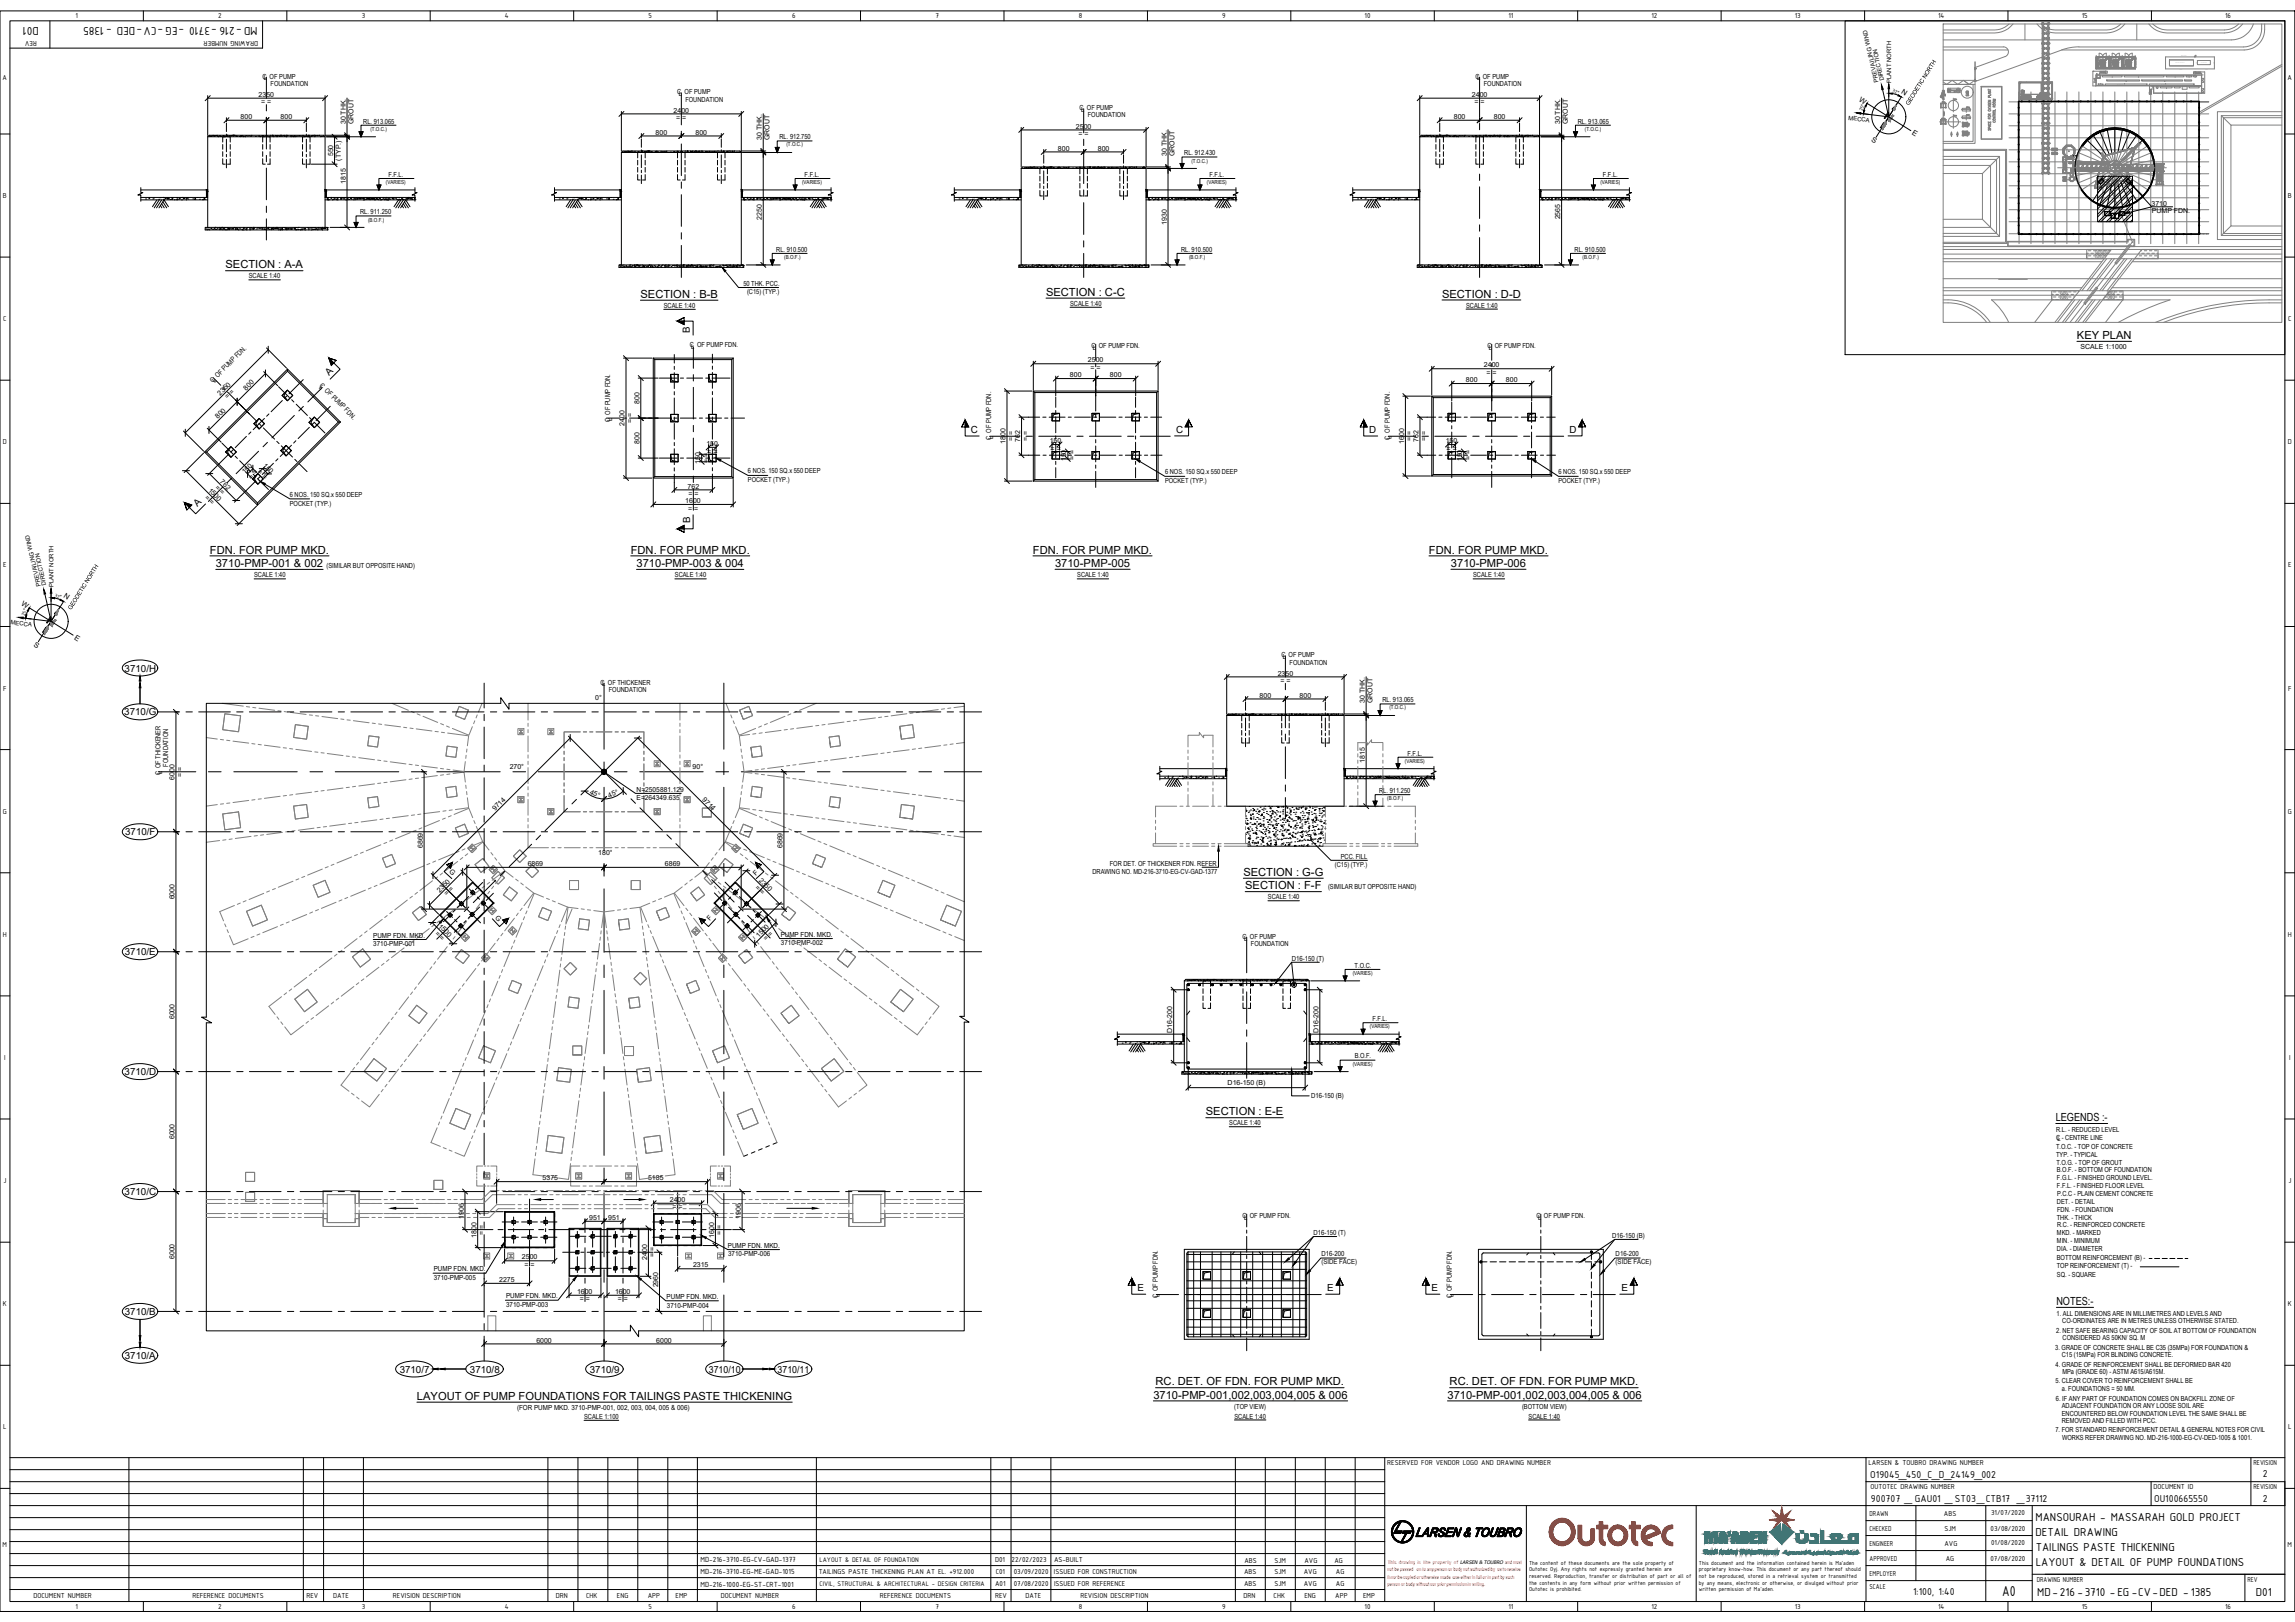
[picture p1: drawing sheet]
<svg xmlns="http://www.w3.org/2000/svg" width="841mm" height="594mm" viewBox="0 0 841 594" stroke-linecap="round" stroke-linejoin="round" font-family="sans-serif">
<defs><g id="words">
<text font-size="5.7" x="733.8" y="584.6">A0</text>
<g font-size="4.5">
<text x="14.3" y="9.8" transform="rotate(-180 14.3 9.8)">D01</text>
<text x="94.4" y="9.8" transform="rotate(-180 94.4 9.8)">MD -216 -3710 -EG -CV-DED - 1385</text>
<text x="746" y="557">MANSOURAH - MASSARAH GOLD PROJECT</text>
<text x="746" y="562.4">DETAIL DRAWING</text>
<text x="746" y="567.9">TAILINGS PASTE THICKENING</text>
<text x="746" y="573.4">LAYOUT &amp; DETAIL OF PUMP FOUNDATIONS</text>
<text x="746.5" y="584.4">MD-216 -3710 -EG -CV-DED -1385</text>
<text x="826.7" y="584.4">D01</text>
</g>
<g font-size="4.1">
<text x="82.6" y="98.3">SECTION : A-A</text>
<text x="234.7" y="109.1">SECTION : B-B</text>
<text x="383.3" y="108.3">SECTION : C-C</text>
<text x="528.4" y="109">SECTION : D-D</text>
<text x="761.1" y="124.2">KEY PLAN</text>
<text x="76.9" y="202.7">FDN. FOR PUMP MKD.</text>
<text x="231.1" y="202.7">FDN. FOR PUMP MKD.</text>
<text x="378.5" y="202.7">FDN. FOR PUMP MKD.</text>
<text x="523.7" y="202.7">FDN. FOR PUMP MKD.</text>
<text x="79.1" y="207.7">3710-PMP-001 &amp; 002</text>
<text x="233.3" y="207.7">3710-PMP-003 &amp; 004</text>
<text x="386.6" y="207.7">3710-PMP-005</text>
<text x="531.7" y="207.7">3710-PMP-006</text>
<text x="455.6" y="320.8">SECTION : G-G</text>
<text x="456.3" y="325.7">SECTION : F-F</text>
<text x="441.9" y="408.5">SECTION : E-E</text>
<text x="753.4" y="410.6">LEGENDS :-</text>
<text x="753.6" y="478">NOTES:-</text>
<text x="423.5" y="507.4">RC. DET. OF FDN. FOR PUMP MKD.</text>
<text x="531.2" y="507.4">RC. DET. OF FDN. FOR PUMP MKD.</text>
<text x="152.8" y="512.7">LAYOUT OF PUMP FOUNDATIONS FOR TAILINGS PASTE THICKENING</text>
<text x="422.7" y="512.2">3710-PMP-001,002,003,004,005 &amp; 006</text>
<text x="530.4" y="512.2">3710-PMP-001,002,003,004,005 &amp; 006</text>
</g>
<g font-size="4">
<text x="685.4" y="541.2">O19045_450_C_D_24149_002</text>
<text x="829.2" y="540.8">2</text>
<text x="685.6" y="550">900707 _GAU01 _ST03_CTB17 _37112</text>
<text x="789.4" y="550">OU100665550</text>
<text x="829.3" y="550">2</text>
<text x="701.1" y="584">1:100, 1:40</text>
</g>
<g font-size="3.6">
<text x="252.8" y="122.1" transform="rotate(-90 252.8 122.1)">B</text>
<text x="120.6" y="137.6" transform="rotate(-45 120.6 137.6)">A</text>
<text x="355.7" y="158.5">C</text>
<text x="431" y="158.5">C</text>
<text x="501.8" y="158.5">D</text>
<text x="575.2" y="158.5">D</text>
<text x="72.4" y="185.9" transform="rotate(-45 72.4 185.9)">A</text>
<text x="252.9" y="191.6" transform="rotate(-90 252.9 191.6)">B</text>
<text x="45.7" y="246">3710/H</text>
<text x="45.6" y="262">3710/G</text>
<text x="45.9" y="305.9">3710/F</text>
<text x="45.8" y="349.8">3710/E</text>
<text x="45.7" y="393.8">3710/D</text>
<text x="45.7" y="437.7">3710/C</text>
<text x="416.9" y="472.9">E</text>
<text x="486.4" y="472.9">E</text>
<text x="524.6" y="472.9">E</text>
<text x="594.2" y="472.9">E</text>
<text x="45.8" y="481.6">3710/B</text>
<text x="45.8" y="497.6">3710/A</text>
<text x="146.5" y="502.7">3710/7</text>
<text x="172.2" y="502.7">3710/8</text>
<text x="216.2" y="502.7">3710/9</text>
<text x="259.8" y="502.7">3710/10</text>
<text x="284.9" y="502.7">3710/11</text>
</g>
<g font-size="2.9">
<text x="256.7" y="572.2">MD-216-3710-EG-CV-GAD-1377</text>
<text x="256.7" y="581.1">MD-216-1000-EG-ST-CRT-1001</text>
<text x="256.7" y="576.6">MD-216-3710-EG-ME-GAD-1015</text>
</g>
<g font-size="2.8">
<text x="27.6" y="6.7">1</text>
<text x="80" y="6.7">2</text>
<text x="132.6" y="6.7">3</text>
<text x="185" y="6.7">4</text>
<text x="237.7" y="6.7">5</text>
<text x="290.3" y="6.7">6</text>
<text x="342.8" y="6.7">7</text>
<text x="395.4" y="6.7">8</text>
<text x="447.9" y="6.7">9</text>
<text x="500" y="6.7">10</text>
<text x="552.8" y="6.7">11</text>
<text x="605.2" y="6.7">12</text>
<text x="657.7" y="6.7">13</text>
<text x="710.2" y="6.7">14</text>
<text x="762.8" y="6.7">15</text>
<text x="815.4" y="6.7">16</text>
<text x="13.5" y="14.9" transform="rotate(-180 13.5 14.9)">REV</text>
<text x="94.6" y="14.9" transform="rotate(-180 94.6 14.9)">DRAWING NUMBER</text>
<text x="1" y="29.3">A</text>
<text x="838.3" y="29.3">A</text>
<text x="1.1" y="72.5">B</text>
<text x="838.4" y="72.5">B</text>
<text x="1.2" y="117.6">C</text>
<text x="838.5" y="117.6">C</text>
<text x="1.1" y="162.7">D</text>
<text x="838.4" y="162.7">D</text>
<text x="1.2" y="207.8">E</text>
<text x="838.5" y="207.8">E</text>
<text x="1.2" y="252.9">F</text>
<text x="838.5" y="252.9">F</text>
<text x="1.1" y="298">G</text>
<text x="838.4" y="298">G</text>
<text x="1.1" y="343.1">H</text>
<text x="838.4" y="343.1">H</text>
<text x="1.5" y="388.2">I</text>
<text x="838.9" y="388.2">I</text>
<text x="1.3" y="433.3">J</text>
<text x="838.6" y="433.3">J</text>
<text x="1.1" y="478.4">K</text>
<text x="838.4" y="478.4">K</text>
<text x="1.2" y="523.5">L</text>
<text x="838.5" y="523.5">L</text>
<text x="508.4" y="536.5">RESERVED FOR VENDOR LOGO AND DRAWING NUMBER</text>
<text x="684.7" y="536.5">LARSEN &amp; TOUBRO DRAWING NUMBER</text>
<text x="825.8" y="536.5">REVISION</text>
<text x="685.5" y="545.2">OUTOTEC DRAWING NUMBER</text>
<text x="789.2" y="545.2">DOCUMENT ID</text>
<text x="825.8" y="545.2">REVISION</text>
<text x="685.1" y="555.1">DRAWN</text>
<text x="712.4" y="555.2">ABS</text>
<text x="729.7" y="555">31/07/2020</text>
<text x="685.1" y="560.6">CHECKED</text>
<text x="712.6" y="560.7">SJM</text>
<text x="729.4" y="560.7">03/08/2020</text>
<text x="1" y="566.8">M</text>
<text x="685.1" y="566.1">ENGINEER</text>
<text x="712.6" y="566.2">AVG</text>
<text x="729.7" y="565.9">01/08/2020</text>
<text x="838.3" y="566.8">M</text>
<text x="364.7" y="572.2">D01</text>
<text x="370.7" y="572.2">22/02/2023</text>
<text x="386.2" y="572.2">AS-BUILT</text>
<text x="456.1" y="572.6">ABS</text>
<text x="467" y="572.6">SJM</text>
<text x="478" y="572.6">AVG</text>
<text x="489" y="572.6">AG</text>
<text x="685.1" y="571.6">APPROVED</text>
<text x="713" y="571.7">AG</text>
<text x="729.4" y="571.6">07/08/2020</text>
<text x="300" y="576.7">TAILINGS PASTE THICKENING PLAN AT EL. +912.000</text>
<text x="364.7" y="580.7">A01</text>
<text x="364.9" y="576.4">C01</text>
<text x="371.5" y="580.7">07/08/2020</text>
<text x="371.5" y="576.4">03/09/2020</text>
<text x="386.2" y="576.4">ISSUED FOR CONSTRUCTION</text>
<text x="386.2" y="580.7">ISSUED FOR REFERENCE</text>
<text x="455.9" y="580.7">ABS</text>
<text x="455.9" y="576.4">ABS</text>
<text x="467.1" y="580.7">SJM</text>
<text x="467.1" y="576.4">SJM</text>
<text x="477.8" y="580.7">AVG</text>
<text x="477.8" y="576.4">AVG</text>
<text x="489.5" y="580.7">AG</text>
<text x="489.5" y="576.4">AG</text>
<text x="685.1" y="577.1">EMPLOYER</text>
<text x="746.4" y="579.3">DRAWING NUMBER</text>
<text x="823.6" y="579.3">REV</text>
<text x="12.2" y="585.3">DOCUMENT NUMBER</text>
<text x="70.5" y="585.3">REFERENCE DOCUMENTS</text>
<text x="112.3" y="585.3">REV</text>
<text x="122" y="585.3">DATE</text>
<text x="144" y="585.3">REVISION DESCRIPTION</text>
<text x="203.8" y="585.3">DRN</text>
<text x="214.8" y="585.3">CHK</text>
<text x="226.1" y="585.3">ENG</text>
<text x="237.4" y="585.3">APP</text>
<text x="247.6" y="585.3">EMP</text>
<text x="264.2" y="585.3">DOCUMENT NUMBER</text>
<text x="322.4" y="585.3">REFERENCE DOCUMENTS</text>
<text x="364.7" y="585.3">REV</text>
<text x="375.8" y="585.3">DATE</text>
<text x="395.9" y="585.3">REVISION DESCRIPTION</text>
<text x="455.7" y="585.3">DRN</text>
<text x="466.7" y="585.3">CHK</text>
<text x="478" y="585.3">ENG</text>
<text x="489.3" y="585.3">APP</text>
<text x="499.5" y="585.3">EMP</text>
<text x="685.1" y="582.1">SCALE</text>
<text x="27.6" y="589.3">1</text>
<text x="80" y="589.3">2</text>
<text x="132.6" y="589.3">3</text>
<text x="185" y="589.3">4</text>
<text x="237.7" y="589.3">5</text>
<text x="290.3" y="589.3">6</text>
<text x="342.8" y="589.3">7</text>
<text x="395.4" y="589.3">8</text>
<text x="447.9" y="589.3">9</text>
<text x="500" y="589.3">10</text>
<text x="552.8" y="589.3">11</text>
<text x="605.2" y="589.3">12</text>
<text x="657.7" y="589.3">13</text>
<text x="710.2" y="589.3">14</text>
<text x="762.8" y="589.3">15</text>
<text x="815.4" y="589.3">16</text>
</g>
<g font-size="2.7">
<text x="696.6" y="34.1" transform="rotate(32 696.6 34.1)">N</text>
<text x="681" y="37" transform="rotate(32 681 37)">W</text>
<text x="685.6" y="51.7" transform="rotate(32 685.6 51.7)">S</text>
<text x="700.5" y="49.2" transform="rotate(32 700.5 49.2)">E</text>
<text x="7.6" y="221.8" transform="rotate(32 7.6 221.8)">W</text>
<text x="23.2" y="218.8" transform="rotate(33 23.2 218.8)">N</text>
<text x="27" y="233.9" transform="rotate(33 27 233.9)">E</text>
<text x="12.1" y="236.5" transform="rotate(33 12.1 236.5)">S</text>
</g>
<g font-size="2.6">
<text x="96.1" y="28.8">C OF PUMP</text>
<text x="96.7" y="29.4">L</text>
<text x="540.7" y="28.8">C OF PUMP</text>
<text x="541.3" y="29.4">L</text>
<text x="94.8" y="35.4">2350</text>
<text x="99.1" y="31.4">FOUNDATION</text>
<text x="248.2" y="34.6">C OF PUMP</text>
<text x="248.8" y="35.2">L</text>
<text x="539.4" y="35.4">2400</text>
<text x="543.7" y="31.4">FOUNDATION</text>
<text x="95.8" y="38.2">= =</text>
<text x="246.8" y="41.2">2400</text>
<text x="251.2" y="37.2">FOUNDATION</text>
<text x="395.6" y="40.4">C OF PUMP</text>
<text x="396.2" y="41.1">L</text>
<text x="540.4" y="38.2">= =</text>
<text x="88.2" y="43.5">800</text>
<text x="102.8" y="43.5">800</text>
<text x="126.7" y="45.5" transform="rotate(-90 126.7 45.5)">30 THK.</text>
<text x="129.5" y="45.5" transform="rotate(-90 129.5 45.5)">GROUT</text>
<text x="133.1" y="45.3">RL. 913.065</text>
<text x="247.8" y="44">= =</text>
<text x="394.3" y="47.1">2500</text>
<text x="398.6" y="43">FOUNDATION</text>
<text x="532.8" y="43.5">800</text>
<text x="547.4" y="43.5">800</text>
<text x="571.8" y="45.5" transform="rotate(-90 571.8 45.5)">30 THK.</text>
<text x="574.5" y="45.5" transform="rotate(-90 574.5 45.5)">GROUT</text>
<text x="578.2" y="45.3">RL. 913.065</text>
<text x="240.2" y="49.3">800</text>
<text x="254.9" y="49.3">800</text>
<text x="279.2" y="51.3" transform="rotate(-90 279.2 51.3)">30 THK.</text>
<text x="282" y="51.3" transform="rotate(-90 282 51.3)">GROUT</text>
<text x="285.7" y="51">RL. 912.750</text>
<text x="395.3" y="49.9">= =</text>
<text x="122.1" y="57.2" transform="rotate(-90 122.1 57.2)">550</text>
<text x="124.9" y="58.8" transform="rotate(-90 124.9 58.8)">(TYP.)</text>
<text x="387.7" y="55.2">800</text>
<text x="402.3" y="55.2">800</text>
<text x="427.6" y="57.1" transform="rotate(-90 427.6 57.1)">30 THK.</text>
<text x="430.4" y="57.2" transform="rotate(-90 430.4 57.2)">GROUT</text>
<text x="434" y="56.9">RL. 912.430</text>
<text x="142.3" y="64.8">F.F.L.</text>
<text x="294.9" y="64.8">F.F.L.</text>
<text x="443.2" y="64.8">F.F.L.</text>
<text x="587.4" y="64.8">F.F.L.</text>
<text x="126.7" y="67.3" transform="rotate(-90 126.7 67.3)">1815</text>
<text x="788.5" y="75.3">3710</text>
<text x="132" y="78.5">RL. 911.250</text>
<text x="279.2" y="80.6" transform="rotate(-90 279.2 80.6)">2250</text>
<text x="427.6" y="82.3" transform="rotate(-90 427.6 82.3)">1930</text>
<text x="571.8" y="80.4" transform="rotate(-90 571.8 80.4)">2565</text>
<text x="788.6" y="78.2">PUMP FDN.</text>
<text x="284.5" y="92.3">RL. 910.500</text>
<text x="432.8" y="92.3">RL. 910.500</text>
<text x="577" y="92.3">RL. 910.500</text>
<text x="91.2" y="102">SCALE 1:40</text>
<text x="272.4" y="104.7">50 THK. PCC.</text>
<text x="273.8" y="107.8">(C15) (TYP.)</text>
<text x="243.2" y="112.7">SCALE 1:40</text>
<text x="392.1" y="112">SCALE 1:40</text>
<text x="537.3" y="112.7">SCALE 1:40</text>
<text x="252.8" y="127.3">C OF PUMP FDN.</text>
<text x="253.3" y="127.9">L</text>
<text x="400" y="127.5">C OF PUMP FDN.</text>
<text x="400.5" y="128.2">L</text>
<text x="545.1" y="127.5">C OF PUMP FDN.</text>
<text x="545.6" y="128.2">L</text>
<text x="762.5" y="127.8">SCALE 1:1000</text>
<text x="398.7" y="132.7">2500</text>
<text x="399.7" y="135.5">= =</text>
<text x="543.8" y="134.6">2400</text>
<text x="544.8" y="137.3">= =</text>
<text x="77.9" y="140.3" transform="rotate(-45 77.9 140.3)">C OF PUMP FDN.</text>
<text x="78.8" y="140.4" transform="rotate(-44 78.8 140.4)">L</text>
<text x="90.3" y="143.1" transform="rotate(-45 90.3 143.1)">800</text>
<text x="116.8" y="142.1" transform="rotate(44 116.8 142.1)">L</text>
<text x="116.9" y="141.2" transform="rotate(45 116.9 141.2)">C OF PUMP FDN.</text>
<text x="392.1" y="138.2">800</text>
<text x="406.7" y="138.2">800</text>
<text x="537.2" y="140">800</text>
<text x="551.9" y="140">800</text>
<text x="80.7" y="145" transform="rotate(-45 80.7 145)">2350</text>
<text x="83.4" y="146.2" transform="rotate(-45 83.4 146.2)">= =</text>
<text x="234.3" y="147.9" transform="rotate(-90 234.3 147.9)">800</text>
<text x="79.9" y="153.5" transform="rotate(-45 79.9 153.5)">800</text>
<text x="223.6" y="154.7" transform="rotate(-90 223.6 154.7)">C OF PUMP FDN.</text>
<text x="224.3" y="154.1" transform="rotate(-90 224.3 154.1)">L</text>
<text x="228.9" y="156" transform="rotate(-90 228.9 156)">2400</text>
<text x="231.7" y="155" transform="rotate(-90 231.7 155)">= =</text>
<text x="363.3" y="161.2" transform="rotate(-90 363.3 161.2)">C OF PUMP FDN.</text>
<text x="363.9" y="160.7" transform="rotate(-90 363.9 160.7)">L</text>
<text x="371.3" y="161.6" transform="rotate(-90 371.3 161.6)">= =</text>
<text x="373.8" y="161.9" transform="rotate(-90 373.8 161.9)">762</text>
<text x="376.6" y="161.6" transform="rotate(-90 376.6 161.6)">= =</text>
<text x="509.3" y="161.2" transform="rotate(-90 509.3 161.2)">C OF PUMP FDN.</text>
<text x="509.9" y="160.7" transform="rotate(-90 509.9 160.7)">L</text>
<text x="517.3" y="161.6" transform="rotate(-90 517.3 161.6)">= =</text>
<text x="519.9" y="161.9" transform="rotate(-90 519.9 161.9)">762</text>
<text x="522.6" y="161.6" transform="rotate(-90 522.6 161.6)">= =</text>
<text x="234.3" y="162.6" transform="rotate(-90 234.3 162.6)">800</text>
<text x="258.9" y="163.3">150</text>
<text x="259.2" y="166.3">= =</text>
<text x="368.5" y="162.6" transform="rotate(-90 368.5 162.6)">1800</text>
<text x="384.7" y="162.2">150</text>
<text x="385" y="165.2">= =</text>
<text x="514.5" y="162.6" transform="rotate(-90 514.5 162.6)">1600</text>
<text x="529.8" y="162.2">150</text>
<text x="530.1" y="165.2">= =</text>
<text x="89.7" y="173.8" transform="rotate(-45 89.7 173.8)">150</text>
<text x="94.2" y="173" transform="rotate(45 94.2 173)">= =</text>
<text x="96.1" y="170.6" transform="rotate(45 96.1 170.6)">150</text>
<text x="256.5" y="170" transform="rotate(-90 256.5 170)">150</text>
<text x="259.6" y="169.6" transform="rotate(-90 259.6 169.6)">= =</text>
<text x="274.1" y="173.3">6 NOS. 150 SQ.x 550 DEEP</text>
<text x="390.7" y="169" transform="rotate(-90 390.7 169)">150</text>
<text x="393.7" y="168.6" transform="rotate(-90 393.7 168.6)">= =</text>
<text x="426.9" y="173.7">6 NOS. 150 SQ.x 550 DEEP</text>
<text x="535.8" y="169" transform="rotate(-90 535.8 169)">150</text>
<text x="538.9" y="168.6" transform="rotate(-90 538.9 168.6)">= =</text>
<text x="571.1" y="173.7">6 NOS. 150 SQ.x 550 DEEP</text>
<text x="76.1" y="179.7" transform="rotate(45 76.1 179.7)">1500</text>
<text x="78.7" y="178.7" transform="rotate(45 78.7 178.7)">= =</text>
<text x="80.5" y="176.5" transform="rotate(45 80.5 176.5)">762</text>
<text x="92.1" y="175.7" transform="rotate(-45 92.1 175.7)">= =</text>
<text x="252" y="179">762</text>
<text x="274.1" y="176.7">POCKET (TYP.)</text>
<text x="426.9" y="177">POCKET (TYP.)</text>
<text x="571.1" y="177">POCKET (TYP.)</text>
<text x="74.9" y="182.4" transform="rotate(45 74.9 182.4)">= =</text>
<text x="106.2" y="181.9">6 NOS. 150 SQ.x 550 DEEP</text>
<text x="106.2" y="185.3">POCKET (TYP.)</text>
<text x="251.1" y="184.2">1600</text>
<text x="252.3" y="181.7">= =</text>
<text x="252.2" y="187">= =</text>
<text x="119.7" y="207.9">(SIMILAR BUT OPPOSITE HAND)</text>
<text x="93.1" y="211.5">SCALE 1:40</text>
<text x="247.3" y="211.5">SCALE 1:40</text>
<text x="394.8" y="211.5">SCALE 1:40</text>
<text x="539.8" y="211.5">SCALE 1:40</text>
<text x="469.6" y="240.8">C OF PUMP</text>
<text x="470.1" y="241.4">L</text>
<text x="472.6" y="243.4">FOUNDATION</text>
<text x="220.1" y="250.8">C OF THICKENER</text>
<text x="220.6" y="251.4">L</text>
<text x="468.2" y="247.5">2350</text>
<text x="469.2" y="250.2">= =</text>
<text x="218.1" y="256.3">0°</text>
<text x="223.1" y="253.6">FOUNDATION</text>
<text x="461.6" y="255.5">800</text>
<text x="476.2" y="255.5">800</text>
<text x="500.1" y="257.5" transform="rotate(-90 500.1 257.5)">30 THK.</text>
<text x="503" y="257.5" transform="rotate(-90 503 257.5)">GROUT</text>
<text x="506.6" y="257.2">RL. 913.065</text>
<text x="61.6" y="280.8" transform="rotate(-90 61.6 280.8)">FOUNDATION</text>
<text x="186.8" y="281.7">270°</text>
<text x="253.8" y="281.7">90°</text>
<text x="500.1" y="279.3" transform="rotate(-90 500.1 279.3)">1815</text>
<text x="515.8" y="276.8">F.F.L.</text>
<text x="58.8" y="284" transform="rotate(-90 58.8 284)">C OF THICKENER</text>
<text x="59.4" y="283.5" transform="rotate(-90 59.4 283.5)">L</text>
<text x="64" y="285.5" transform="rotate(-90 64 285.5)">6000</text>
<text x="66.8" y="284.5" transform="rotate(-90 66.8 284.5)">= =</text>
<text x="216" y="290.8" transform="rotate(22 216 290.8)">45°</text>
<text x="223.3" y="292.2" transform="rotate(-23 223.3 292.2)">45°</text>
<text x="233.3" y="293.1">E=264349.635</text>
<text x="233.3" y="289.9">N=2505881.129</text>
<text x="257.2" y="293.1" transform="rotate(45 257.2 293.1)">9714</text>
<text x="505.4" y="290.5">RL. 911.250</text>
<text x="181.4" y="297.1" transform="rotate(-45 181.4 297.1)">9714</text>
<text x="154.9" y="310.7" transform="rotate(-90 154.9 310.7)">6869</text>
<text x="286.8" y="310.7" transform="rotate(-90 286.8 310.7)">6869</text>
<text x="193.4" y="317.2">6869</text>
<text x="219.2" y="313.3">180°</text>
<text x="243.7" y="317.2">6869</text>
<text x="406.7" y="317">FOR DET. OF THICKENER FDN. REFER</text>
<text x="489.2" y="317.6">(C15) (TYP.)</text>
<text x="491.4" y="314.5">PCC. FILL</text>
<text x="164.5" y="319.5" transform="rotate(43 164.5 319.5)">G</text>
<text x="276.9" y="320.7" transform="rotate(-44 276.9 320.7)">F</text>
<text x="278" y="322.7" transform="rotate(45 278 322.7)">2350</text>
<text x="400.3" y="320.2">DRAWING NO. MD-216-3710-EG-CV-GAD-1377</text>
<text x="64" y="329.5" transform="rotate(-90 64 329.5)">6000</text>
<text x="161.1" y="327" transform="rotate(-45 161.1 327)">2350</text>
<text x="163.8" y="328.3" transform="rotate(-45 163.8 328.3)">= =</text>
<text x="276.6" y="325.3" transform="rotate(45 276.6 325.3)">= =</text>
<text x="464.7" y="329.4">SCALE 1:40</text>
<text x="486.7" y="325.8">(SIMILAR BUT OPPOSITE HAND)</text>
<text x="160.5" y="339.4" transform="rotate(45 160.5 339.4)">1500</text>
<text x="181.4" y="336.2" transform="rotate(48 181.4 336.2)">G</text>
<text x="260.1" y="337.5" transform="rotate(-47 260.1 337.5)">F</text>
<text x="136.8" y="343.4">PUMP FDN. MKD.</text>
<text x="136.8" y="346.6">3710-PMP-001</text>
<text x="159.3" y="342.1" transform="rotate(45 159.3 342.1)">= =</text>
<text x="278" y="343.5" transform="rotate(-45 278 343.5)">1500</text>
<text x="280.8" y="344.7" transform="rotate(-45 280.8 344.7)">= =</text>
<text x="286.1" y="343.1">PUMP FDN. MKD.</text>
<text x="286.2" y="346.2">3710-PMP-002</text>
<text x="455.4" y="344">C OF PUMP</text>
<text x="455.9" y="344.6">L</text>
<text x="458.4" y="346.6">FOUNDATION</text>
<text x="473.4" y="351.8">D16-150 (T)</text>
<text x="496.4" y="354.5">T.O.C.</text>
<text x="64" y="373.4" transform="rotate(-90 64 373.4)">6000</text>
<text x="503" y="374">F.F.L.</text>
<text x="429.6" y="378.2" transform="rotate(-90 429.6 378.2)">D16-200</text>
<text x="483.2" y="378.2" transform="rotate(-90 483.2 378.2)">D16-200</text>
<text x="496.4" y="387.7">B.O.F.</text>
<text x="449.9" y="397.4">D16-150 (B)</text>
<text x="480.4" y="402.3">D16-150 (B)</text>
<text x="450.5" y="412.2">SCALE 1:40</text>
<text x="64" y="417.3" transform="rotate(-90 64 417.3)">6000</text>
<text x="753.4" y="417.5">C - CENTRE LINE</text>
<text x="753.5" y="414.6">R.L. - REDUCED LEVEL</text>
<text x="754" y="418">L</text>
<text x="753.4" y="420.7">T.O.C. - TOP OF CONCRETE</text>
<text x="753.5" y="423.8">TYP. - TYPICAL</text>
<text x="753.6" y="426.6">T.O.G. - TOP OF GROUT</text>
<text x="753.7" y="429.4">B.O.F. - BOTTOM OF FOUNDATION</text>
<text x="198.8" y="432.3">5375</text>
<text x="237.5" y="432.3">5185</text>
<text x="753.8" y="432.4">F.G.L. - FINISHED GROUND LEVEL.</text>
<text x="753.8" y="435.2">F.F.L. - FINISHED FLOOR LEVEL</text>
<text x="245.5" y="440.2">2400</text>
<text x="246.5" y="443">= =</text>
<text x="753.8" y="441">DET. - DETAIL</text>
<text x="753.8" y="438.1">P.C.C - PLAIN CEMENT CONCRETE</text>
<text x="753.8" y="443.9">FDN. - FOUNDATION</text>
<text x="169.9" y="446.3" transform="rotate(-90 169.9 446.3)">1906</text>
<text x="215.9" y="446.8">951</text>
<text x="222.9" y="446.8">951</text>
<text x="271.5" y="446.3" transform="rotate(-90 271.5 446.3)">1906</text>
<text x="455.3" y="446.1">C OF PUMP FDN.</text>
<text x="455.9" y="446.7">L</text>
<text x="563.1" y="446.1">C OF PUMP FDN.</text>
<text x="563.7" y="446.7">L</text>
<text x="753.7" y="446.8">THK. - THICK</text>
<text x="753.9" y="449.6">R.C. - REINFORCED CONCRETE</text>
<text x="174.6" y="453.3" transform="rotate(-90 174.6 453.3)">1800</text>
<text x="177.3" y="452.2" transform="rotate(-90 177.3 452.2)">= =</text>
<text x="261.7" y="453.3" transform="rotate(-90 261.7 453.3)">1600</text>
<text x="264.5" y="452.2" transform="rotate(-90 264.5 452.2)">= =</text>
<text x="481.4" y="452.3">D16-150 (T)</text>
<text x="590.8" y="453.4">D16-150 (B)</text>
<text x="753.8" y="452.4">MKD. - MARKED</text>
<text x="753.8" y="455.4">MIN. - MINIMUM</text>
<text x="64" y="461.2" transform="rotate(-90 64 461.2)">6000</text>
<text x="191.3" y="461.3">2500</text>
<text x="237.2" y="461.5" transform="rotate(-90 237.2 461.5)">2400</text>
<text x="239.9" y="460.5" transform="rotate(-90 239.9 460.5)">= =</text>
<text x="266.7" y="457">PUMP FDN. MKD.</text>
<text x="266.8" y="460.1">3710-PMP-006</text>
<text x="484.3" y="460.1">D16-200</text>
<text x="592.1" y="460.1">D16-200</text>
<text x="753.7" y="461.5">BOTTOM REINFORCEMENT (B) -</text>
<text x="753.8" y="458.4">DIA. - DIAMETER</text>
<text x="159" y="465.6">PUMP FDN. MKD.</text>
<text x="192.2" y="464.1">= =</text>
<text x="254" y="464.2">2315</text>
<text x="484.3" y="463.1">(SIDE FACE)</text>
<text x="592.1" y="463.1">(SIDE FACE)</text>
<text x="753.7" y="464.6">TOP REINFORCEMENT (T) -</text>
<text x="753.8" y="467.6">SQ. - SQUARE</text>
<text x="159" y="468.8">3710-PMP-005</text>
<text x="182.9" y="469.6">2275</text>
<text x="211.5" y="473.9">1600</text>
<text x="225.4" y="473.9">1600</text>
<text x="241.2" y="471.5" transform="rotate(-90 241.2 471.5)">2960</text>
<text x="185.5" y="475.6">PUMP FDN. MKD.</text>
<text x="185.5" y="478.7">3710-PMP-003</text>
<text x="212.5" y="476.7">= =</text>
<text x="226.4" y="476.7">= =</text>
<text x="244.3" y="475.8">PUMP FDN. MKD.</text>
<text x="244.4" y="478.9">3710-PMP-004</text>
<text x="424.3" y="475.6" transform="rotate(-90 424.3 475.6)">C OF PUMP FDN.</text>
<text x="424.9" y="475" transform="rotate(-90 424.9 475)">L</text>
<text x="532" y="475.6" transform="rotate(-90 532 475.6)">C OF PUMP FDN.</text>
<text x="532.7" y="475" transform="rotate(-90 532.7 475)">L</text>
<text x="753.7" y="482">1. ALL DIMENSIONS ARE IN MILLIMETRES AND LEVELS AND</text>
<text x="755.7" y="484.7">CO-ORDINATES ARE IN METRES UNLESS OTHERWISE STATED.</text>
<text x="196.6" y="491.7">6000</text>
<text x="240.5" y="491.7">6000</text>
<text x="753.5" y="488.1">2. NET SAFE BEARING CAPACITY OF SOIL AT BOTTOM OF FOUNDATION</text>
<text x="755.9" y="490.8">CONSIDERED AS 50KN/ SQ. M</text>
<text x="753.2" y="494.3">3. GRADE OF CONCRETE SHALL BE C35 (35MPa) FOR FOUNDATION &amp;</text>
<text x="755.6" y="497.2">C15 (15MPa) FOR BLINDING CONCRETE.</text>
<text x="753.3" y="500.6">4. GRADE OF REINFORCEMENT SHALL BE DEFORMED BAR 420</text>
<text x="755.8" y="503.3">MPa (GRADE 60) - ASTM A615/A615M.</text>
<text x="753.3" y="506.7">5. CLEAR COVER TO REINFORCEMENT SHALL BE</text>
<text x="755.6" y="509.5">a. FOUNDATIONS = 50 MM.</text>
<text x="753.4" y="513.2">6. IF ANY PART OF FOUNDATION COMES ON BACKFILL ZONE OF</text>
<text x="755.6" y="515.8">ADJACENT FOUNDATION OR ANY LOOSE SOIL ARE</text>
<text x="189.5" y="516.4">(FOR PUMP MKD. 3710-PMP-001, 002, 003, 004, 005 &amp; 006)</text>
<text x="214" y="519.7">SCALE 1:100</text>
<text x="452.3" y="516.1">(TOP VIEW)</text>
<text x="452.4" y="519.6">SCALE 1:40</text>
<text x="557.8" y="516.1">(BOTTOM VIEW)</text>
<text x="560.2" y="519.6">SCALE 1:40</text>
<text x="755.6" y="521.2">REMOVED AND FILLED WITH PCC.</text>
<text x="755.6" y="518.5">ENCOUNTERED BELOW FOUNDATION LEVEL THE SAME SHALL BE</text>
<text x="753.2" y="524.4">7. FOR STANDARD REINFORCEMENT DETAIL &amp; GENERAL NOTES FOR CIVIL</text>
<text x="755.6" y="527.4">WORKS REFER DRAWING NO. MD-216-1000-EG-CV-DED-1005 &amp; 1001.</text>
<text x="300.3" y="572.1">LAYOUT &amp; DETAIL OF FOUNDATION</text>
<text x="300.4" y="581">CIVIL, STRUCTURAL &amp; ARCHITECTURAL - DESIGN CRITERIA</text>
</g>
<g font-size="2.3">
<text x="560.3" y="573">The content of these documents are the sole property of</text>
<text x="560.3" y="575.5">Outotec Oyj. Any rights not expressly granted herein are</text>
<text x="622.6" y="573">This document and the information contained herein is Ma'aden</text>
<text x="622.6" y="575.5">proprietary know-how. This document or any part thereof should</text>
<text x="560.3" y="577.9">reserved. Reproduction, transfer or distribution of part or all of</text>
<text x="560.3" y="580.4">the contents in any form without prior written permission of</text>
<text x="622.6" y="577.9">not be reproduced, stored in a retrieval system or transmitted</text>
<text x="622.6" y="580.4">by any means, electronic or otherwise, or divulged without prior</text>
<text x="560.3" y="582.8">Outotec is prohibited.</text>
<text x="622.6" y="582.8">written permission of Ma'aden.</text>
</g>
<g font-size="2.2">
<text x="688.4" y="29.9" transform="rotate(-103 688.4 29.9)">PREVAILING WIND</text>
<text x="690.4" y="29.5" transform="rotate(-103 690.4 29.5)">DIRECTION</text>
<text x="693.1" y="30.4" transform="rotate(-90 693.1 30.4)">PLANT NORTH</text>
<text x="700.8" y="36.6" transform="rotate(-58 700.8 36.6)">TR</text>
<text x="677.3" y="43.8" transform="rotate(7 677.3 43.8)">MECCA</text>
<text x="15" y="214.7" transform="rotate(-103 15 214.7)">PREVAILING WIND</text>
<text x="17" y="214.3" transform="rotate(-103 17 214.3)">DIRECTION</text>
<text x="19.6" y="215.2" transform="rotate(-90 19.6 215.2)">PLANT NORTH</text>
<text x="27.3" y="221.4" transform="rotate(-58 27.3 221.4)">TR</text>
<text x="3.8" y="228.6" transform="rotate(7 3.8 228.6)">MECCA</text>
</g>
<g font-size="2">
<text x="693.4" y="33.8" transform="rotate(16 693.4 33.8)">32°</text>
<text x="682.6" y="40.8" transform="rotate(-71 682.6 40.8)">25°</text>
<text x="135.7" y="47.9">(T.O.C.)</text>
<text x="580.8" y="47.9">(T.O.C.)</text>
<text x="288.2" y="53.7">(T.O.C.)</text>
<text x="436.6" y="59.5">(T.O.C.)</text>
<text x="141.4" y="67.5">(VARIES)</text>
<text x="293.9" y="67.5">(VARIES)</text>
<text x="442.3" y="67.5">(VARIES)</text>
<text x="586.5" y="67.5">(VARIES)</text>
<text x="134.9" y="81.2">(B.O.F.)</text>
<text x="287.4" y="94.9">(B.O.F.)</text>
<text x="435.7" y="94.9">(B.O.F.)</text>
<text x="580" y="94.9">(B.O.F.)</text>
<text x="19.9" y="218.6" transform="rotate(16 19.9 218.6)">32°</text>
<text x="9.1" y="225.6" transform="rotate(-71 9.1 225.6)">25°</text>
<text x="509.1" y="259.9">(T.O.C.)</text>
<text x="514.9" y="279.5">(VARIES)</text>
<text x="508.3" y="293.2">(B.O.F.)</text>
<text x="495.7" y="357.1">(VARIES)</text>
<text x="502" y="376.7">(VARIES)</text>
<text x="495.7" y="390.3">(VARIES)</text>
</g>
<text font-size="2" fill="#f00" x="508.6" y="572.9">This drawing is the property of</text>
<g font-size="1.8" fill="#f00">
<text x="508.5" y="575.6">not be passed on to any person or body not authorized by us to receive</text>
<text x="508.5" y="578.2">it nor be copied or otherwise made use either in full or in part by such</text>
<text x="508.5" y="580.9">person or body without our prior permission in writing.</text>
</g>
<text font-size="1.8" x="535.1" y="572.9">LARSEN &amp; TOUBRO and must</text>
<g font-size=".3" fill="#808080">
<text x="792" y="32">UPS WITH BATTERY AND ACDB</text>
<text x="797.3" y="32">24V DCDB</text>
<text x="803.2" y="32">PCS CABINET</text>
</g>
<g font-size=".2" fill="#808080">
<text x="768.3" y="23.1" transform="rotate(-90 768.3 23.1)">FIRE WALL</text>
<text x="769.6" y="21.4">CONCRETE PLINTH</text>
<text x="773" y="23.1" transform="rotate(-90 773 23.1)">FIRE WALL</text>
<text x="774.3" y="21.4">CONCRETE PLINTH</text>
<text x="777.8" y="23.1" transform="rotate(-90 777.8 23.1)">FIRE WALL</text>
<text x="779.1" y="21.4">CONCRETE PLINTH</text>
<text x="782.5" y="23.1" transform="rotate(-90 782.5 23.1)">FIRE WALL</text>
<text x="799.3" y="20.6">REMOVAL FENCE</text>
<text x="805.1" y="23.6" transform="rotate(-90 805.1 23.6)">FENCE</text>
<text x="806.5" y="23.2">400V EMG. DG NO. 2</text>
<text x="811.4" y="23.6" transform="rotate(-90 811.4 23.6)">FENCE</text>
<text x="769.2" y="24.7">2MVA, 13.8/0.417kV TRAFO</text>
<text x="772.6" y="27.9">SS03-MCC-01 (400V)</text>
<text x="774" y="24.7">2MVA, 13.8/0.417kV TRAFO</text>
<text x="777" y="29.6">SS03-LV DRIVES-1(400V)</text>
<text x="778.7" y="24.7">2MVA, 13.8/0.417kV TRAFO</text>
<text x="782.8" y="27.9">SS03-MCC-02/1 (400V)</text>
<text x="791.2" y="29.6">SS03-LV DRIVES-2(400V)</text>
<text x="795.4" y="28">SS03-LV DRIVES-3(400V)</text>
<text x="798.8" y="25.5">FENCE</text>
<text x="801.3" y="29.5">LIGHTING DB</text>
<text x="801.7" y="28.1">AMF PNL</text>
<text x="804" y="28.1">AMF PNL</text>
<text x="808.2" y="25.5">FENCE</text>
<text x="769" y="31.1">F&amp;G PANEL</text>
<text x="775.8" y="31">SS03-MCC-02/2 (400V)</text>
<text x="790.2" y="32.2">COMM</text>
<text x="790.4" y="31.9">PNL</text>
<text x="791.9" y="31">SS03-MCC-03 (400V)</text>
<text x="799.7" y="32.3">WORK STATION</text>
</g>
</g></defs>
<!-- layer: Process Internal road -->
<g fill="none" stroke="#808080" stroke-width=".37">
<path d="M712.1 8.8h124.1v109.3h-124.1zM712.1 17.2h22M734.2 17.2a1.84 1.84 0 0 1 1.8 1.5 1.84 1.84 0 0 1-1.2 2M737.7 8.8a8.8 8.8 0 0 1-6.7 3.3h-18.9M742.1 8.8v5.8M746.5 8.8a8.6 8.6 0 0 0 6.7 3.3h18.7a8.8 8.8 0 0 0 6.8-3.3M747.9 8.8l2.5 1.6 2.8 .6 19.7-.1 2.8-.9 1.5-1.2M748.3 16.1h.1M748.3 8.8h.1M748.3 15.7v.4M748.3 15.8h.1M748.3 8.4v.4"/>
<path d="M748.3 8.7h.1M748.3 8.4h.1M748.4 8.6h.1M748.3 8.4h.4M748.4 15.9h.1M748.3 15.7h.1M748.4 8.5v1.8M748.4 8.5l.1 .2M748.4 8.5h.2M748.4 10.6h.2M748.4 12.1l.1 .3M748.4 12.1h.1"/>
<path d="M748.4 13.9l.1 .3M748.4 13.9h.1M748.4 15.8l.1 .2M748.4 15.8v1.8M748.4 15.8h.1M748.4 17.9h.2M748.4 19.4l.1 .3M748.4 19.4h.1M748.4 10.6v1.5M748.4 12.4v1.5M748.4 14.2v1.6M748.4 17.9v1.5"/>
<path d="M748.4 19.7v1.6M748.5 17.7v.1M748.5 15.9h.1M748.5 18h.1M748.5 17.5h.1M748.5 14.1h.1M748.5 10.4h.1M748.5 8.7h.1M748.5 14.3h.1M748.5 13.8h.1M748.5 10.7h.1M748.5 10.2h.1"/>
<path d="M748.5 8.8v1.4M748.5 10.7v1.3M748.5 12.5v1.3M748.5 14.3v1.4M748.5 8.5h.1M748.5 8.5v.1M748.5 8.6h.1M748.5 8.6v.1M748.5 12.2h.1M748.5 10.4v.1M748.5 10.5h.1M748.5 10.3h.1"/>
<path d="M748.5 10.3v.1M748.5 12.3h.1M748.5 12.2v.1M748.5 14v.1M748.5 14.2h.1M748.5 14.1v.1M748.5 16.1v1.4M748.5 18v1.4M748.5 19.8v1.3M748.5 15.8v.1M748.5 15.8h.1M748.5 16h.1"/>
<path d="M748.5 15.9v.1M748.5 19.5v.1M748.5 17.8h.1M748.5 17.7h.1M748.5 19.6h.1M748.5 17.8v.1M748.5 17.6v.2M748.5 13.9v.2M748.5 10.4v.2M748.5 10.6v1.5M748.5 12.1h.1M748.5 12.4v1.5"/>
<path d="M748.5 13.9h.1M748.5 15.7h.1M748.5 8.8h.1M748.5 8.7v.2zM748.5 10.1v.3zM748.5 12.1v.1M748.5 11.9v.3zM748.5 10.5v.2zM748.5 10.3l-.1 .3M748.5 10.3l.1 .1M748.5 15.6v.2zM748.5 14.1v.3z"/>
<path d="M748.5 12.4h.1M748.5 12.2v.2M748.5 12.3v.3zM748.5 13.8v.2zM748.5 17.9v1.5M748.5 19.4h.1M748.5 19.7v1.5M748.5 16.1h.1M748.5 16v.2zM748.5 17.4v.3zM748.5 19.4v.2M748.5 19.5h.1"/>
<path d="M748.5 19.2v.3zM748.5 17.8v.2zM748.5 17.6l-.1 .3M748.5 17.6l.1 .1M748.5 19.7h.1M748.5 19.6v.1M748.5 19.6v.3zM748.5 15.8v.2M748.5 8.4h.1M748.5 12h.1M748.5 8.6l.7 .1zM748.5 12.2h1.5"/>
<path d="M748.5 12.3h1.5M748.5 10.4l.7 .1zM748.5 12.2l.7 .1zM748.5 14l.7 .1zM748.5 15.8l.7 .1zM748.5 19.5h1.5M748.5 19.6h1.5M748.5 17.7l.7 .1zM748.5 19.5l.7 .1zM748.6 8.7h-.1M748.6 11.1v.5M748.6 9.3v.4"/>
<path d="M748.6 12.9v.5M748.6 14.8v.4M748.6 12.3l-.1 .1M748.6 14.1l-.1 .1M748.6 15.7h.1M748.6 15.9l-.1 .1M748.6 18.4v.5M748.6 16.6v.4M748.6 19.6l-.1 .1M748.6 8.5v3.7M748.6 12.4v7.1M748.6 19.7v1.7"/>
<path d="M748.6 16h.1M748.6 15.8h.1M748.6 8.7h.1M748.6 8.5h.1M748.6 8.7h2M748.6 15.8h2M748.6 16h2M748.7 16.1h.1M748.7 15.8h.1M748.7 8.7h.1M748.7 8.4h.1M748.7 11.5l.7 .7 1.1-.7"/>
<path d="M748.7 9.3l.7-.6 1.1 .6M748.7 14.8l.7-.7 1.1 .7M748.7 18.4l.7-.6 1.1 .6M748.7 17l.8 .6M748.7 18.9l.8 .5M748.7 13.4l.8 .5M748.7 8.7l-.2 1.5M748.7 16l-.2 1.5M748.7 15.7v.1M748.7 11.5l.8 .6M749.2 17.7h.8M749.2 17.8h.8"/>
<path d="M749.2 14.1h.8M749.2 14h.8M749.2 10.4h.8M749.2 10.5h.8M749.4 10.5h.4M749.4 12.3h.4M749.4 16l1.1 .6M749.4 19.6h.4M749.4 19.7l-.7 .5 .8-.5M749.4 12.3l-.7 .7 .8-.6M749.4 10.5l-.7 .6M749.5 10.3l-.8-.6 .7 .7 1.1-.7-.8 .6"/>
<path d="M749.5 15.8l-.8-.6 .7 .6 1.1-.6-.8 .6M749.5 16l-.8 .6M749.5 17.8l-.8 .7M749.5 14.2l-.8 .6M749.5 8.7l-.8 .6M749.5 10.5l-.8 .6M749.7 13.9l.8-.5-1.1 .6M749.7 16l.8 .7M749.7 17.8l.8 .7M749.7 14.2l.8 .6M749.7 8.7l.8 .6M749.7 10.5l.8 .6"/>
<path d="M749.8 19.7l.7 .5-.8-.5M749.8 12.3l.7 .7-.8-.6M749.8 10.5l.7 .6M750 8.6l.7 .1zM750 10.4l.7 .1zM750 14l.7 .1zM750 12.2l.7 .1zM750 15.8l.7 .1zM750 17.7l.7 .1zM750 19.5l.7 .1zM750.5 8.7v.1M750.5 16v.1"/>
<path d="M750.5 16.1h.1M750.5 8.8h.1M750.5 15.7v.1M750.5 15.8h.1M750.5 8.4v.1M750.5 8.7h.1M750.5 8.4h.1M750.5 8.4h.4M750.5 15.7h.1M750.5 18.9l-1.1 .6M750.5 17l-1.1 .7M750.5 17l-.8 .6"/>
<path d="M750.5 18.8l-.8 .6M750.5 11.5l-.8 .6M750.6 16h.1M750.6 8.7h.1M750.6 8.5h.1M750.6 15.8h.1M750.6 8.5v.1M750.6 8.5l-2 .1M750.6 8.5l.1 .2M750.6 11.1v.5M750.6 9.3v.4M750.6 10.5v.1"/>
<path d="M750.6 10.6h.2M750.6 12.9v.5M750.6 14.8v.4M750.6 13.9v.1M750.6 14.1l.1 .1M750.6 13.9h.1M750.6 12.1v.1M750.6 12.3l.1 .1M750.6 12.1h.1M750.6 15.9v.1M750.6 15.9l.1 .1M750.6 18.4v.5"/>
<path d="M750.6 16.6v.4M750.6 17.8v.1M750.6 17.9h.2M750.6 19.4v.1M750.6 19.6l.1 .1M750.6 19.4h.1M750.6 8.7v1.6M750.6 10.6v1.5M750.6 12.4v1.5M750.6 14.2v1.6M750.6 16v1.6M750.6 17.9v1.5"/>
<path d="M750.6 19.7v1.6M750.7 17.8h.1M750.7 17.7v.1M750.7 15.8h.1M750.7 15.9h.1M750.7 16.1h.1M750.7 17.5h.1M750.7 18h.1M750.7 19.8h.1M750.7 12.2h.1M750.7 14h.1M750.7 14.1h.1"/>
<path d="M750.7 10.5h.1M750.7 10.4h.1M750.7 8.7h.1M750.7 8.8h.1M750.7 10.2h.1M750.7 10.7h.1M750.7 12.5h.1M750.7 13.8h.1M750.7 14.3h.1M750.7 14.3v1.4M750.7 12.5v1.3M750.7 12.4v1.5"/>
<path d="M750.7 12.4h.1M750.7 10.7v1.3M750.7 10.6v1.5M750.7 10.6h.1M750.7 8.8v1.4M750.7 8.5h.1M750.7 8.5v.1M750.7 8.6v.1M750.7 8.6h.1M750.7 10.4v.1M750.7 10.3h.1M750.7 10.3v.1"/>
<path d="M750.7 14v.1M750.7 14.2h.1M750.7 14.1v.1M750.7 12.3h.1M750.7 12.2v.1M750.7 19.8v1.3M750.7 19.7v1.5M750.7 19.7h.1M750.7 18v1.4M750.7 17.9v1.5M750.7 17.9h.1M750.7 16.1v1.4"/>
<path d="M750.7 15.8v.1M750.7 16h.1M750.7 15.9v.1M750.7 17.7h.1M750.7 19.5v.1M750.7 19.6h.1M750.7 8.5v.2M750.7 17.8v.1M750.7 17.6v.2M750.7 13.9v.2M750.7 10.4v.2M750.7 8.7v.2z"/>
<path d="M750.7 10.1v.3zM750.7 12.1h.1M750.7 12.1v.1M750.7 10.3l-.1 .1M750.7 10.3l.1 .3M750.7 11.9v.3zM750.7 10.5v.2zM750.7 15.7h.1M750.7 15.6v.2zM750.7 14.1v.3zM750.7 12.2v.2M750.7 13.9h.1"/>
<path d="M750.7 12.3v.3zM750.7 13.8v.2zM750.7 16v.2zM750.7 17.4v.3zM750.7 19.4h.1M750.7 19.4v.2M750.7 17.6l-.1 .1M750.7 17.6l.1 .3M750.7 19.5h.1M750.7 19.2v.3zM750.7 17.8v.2zM750.7 19.6v.1"/>
<path d="M750.7 19.6v.3zM750.7 15.8v.2M750.7 8.4h.1M750.8 8.5v.2M750.8 13.9l-.1 .3M750.8 12.1l-.1 .3M750.8 15.7h.1M750.8 15.8v.2M750.8 15.8l-.1 .2M750.8 19.4l-.1 .3M750.8 8.7v1.6M750.8 10.6v1.5"/>
<path d="M750.8 12.4v1.5M750.8 14.2v1.6M750.8 16v1.6M750.8 17.9v1.5M750.8 19.7v1.6M750.8 16h.1M750.8 8.7h.1M750.9 8.7h.1M750.9 8.6h.1M750.9 16.1h.1M750.9 15.9h.1M750.9 15.8h.1"/>
<path d="M750.9 8.4v.1M750.9 8.5l-.2 1.7M750.9 15.8l-.2 1.7M750.9 15.7v.1M755.6 18.3l-31.8 11.6M761.9 17.2a18.3 18.3 0 0 0-6.3 1.1M769.2 19.5v1.3h1.4M769.3 19.5l.7 .2 .6 1.1M771.1 19.7l.8-.2v1.3h-1.3zM776.6 19.5v1.3h-1.3M776.7 19.5l-.8 .2-.6 1.1M778.8 19.5v1.3h1.3"/>
<path d="M778.8 19.5l1.1 .5 .2 .8M780.6 19.7l.8-.2v1.3h-1.3zM783 8.8v5.8M787.4 8.8a8.6 8.6 0 0 0 6.8 3.3h20.9a8.8 8.8 0 0 0 6.8-3.3M788.9 8.8l2.4 1.6 2.9 .6h20.9l2.9-.6 2.4-1.6M825.8 8.8a8.7 8.7 0 0 1-8.1 5.8h-105.6M828.8 8.8a6.9 6.9 0 0 1-6.6 8.4h-60.4M829.9 8.8a7.8 7.8 0 0 1-7.5 9.5h-66.8M711.1 35.4h.1M711.1 35.3l.1 .3M711.1 39.4h2.1M711.1 37.9h2.1"/>
<path d="M711.2 37.8l.2 .3zM711.2 39.3l.2 .2zM711.2 38.1v1.2M711.2 34.9l.2 .1M711.2 35.1h.2M711.3 34.9v.1M711.3 35.3v.2M711.3 35.4l.5 .1zM711.3 37.7v1.9M711.4 35.7h.1M711.4 39.3h1.5M711.4 38h1.5"/>
<path d="M711.4 37.9h1.5M711.5 35h.1M711.5 34.9v.5zM711.6 35.3h.1M711.6 34.8l-.1 .1M711.6 35.5l-.1 .4zM711.6 34.7h.3M711.7 37.3v.3M711.7 35.6l-.3 .1M711.7 35.7h.1M711.7 35h.2M711.8 34.9h.1"/>
<path d="M711.8 34.9h.5M711.8 34.9l.2 .3-.3 .1M711.8 35.2l.2 .2M711.8 34.1l-.2 .1 .3 .2M711.8 33.1h.7v1h-.7zM711.8 35.4l-.4 .1M711.8 37.3h.1M711.9 34.9h.1M711.9 34.3l.1 .1M711.9 37.3v.3M711.9 33.6h.1M711.9 35l-.2 .1"/>
<path d="M712 33.7h.1M712 33.7l-.4 .1-.1 1M712 33.8v-.6h.3v.9h-.3M712 34.6h.2v.5h-.2zM712 35.5h-.2v.8l.2-.2M712 37.5h.1M712 33.9v.1M712 34.1l.3 .2M712 34.3h.1M712.1 33.3l.2 .2zM712.1 36.1v.3M712.1 36.3h.3"/>
<path d="M712.1 29.4h11.8M712.1 34.6l.3-.1v1.6h-.5v-1h.3v1M712.1 36.4h.3M712.1 34.4l-.3 .4M712.1 37.7v1.9M712.2 37.4l.1 .2zM712.2 33.7l.1 .2zM712.2 34.8h.2M712.3 34.2v.1M712.3 34.1v.4M712.3 33.2l.2 .7zM712.4 36.1v.3"/>
<path d="M712.5 37.3v.3l-.1-.2M712.6 34.5l.3 .1-.1-.1M712.6 37.6l.1-.3 .2 .3M712.7 35h.2M712.9 37.8l.2 .3zM712.9 39.3l.2 .2zM712.9 38.1v1.2M713 37.7v1.9M713.6 33.1h4.9M713.7 32.8h1v.6h-1zM714.2 32.3v1.6M714.6 32.8h-.9v-.5h4.7v1.6h-4.7l.1-.5h.8"/>
<path d="M714.7 32.3l.3 .9-.3 .2M714.7 33.4v.5M715 33.3h2.3M715 32.9h2.3M715.8 36v5M716.1 36.2l.1 .3M716.3 36.3h.1M716.4 36.3l.1 .2zM716.4 33.5l.1 .2M716.7 36.2v.3l.1-.2h-.2M716.8 36.5l.1-.3 .1 .3M717 32.9v-.3h1.1v1.1h-1.1v-.4"/>
<path d="M717.5 32.1v1.9M718 33v.2M719.1 39.7h2.9v1h-2.9zM719.5 29.4l2.1 1.5M720.4 34.8h.1M720.6 33.4h.7v.8h-.7zM720.6 34.2h.7M720.6 34h.7M720.6 33.8h.7M720.6 33.6h.7M720.6 33.5h.7v.7M720.6 34.1h.7"/>
<path d="M720.6 39.5v1.7M720.6 33.7h.7M720.6 33.5h.7M720.6 33.9h.7M720.6 33.4v.8M720.6 39.1l.1 .3M720.7 33.4v.8M720.8 34.7h.1M720.9 39.2h.1M720.9 33.4v.8M720.9 34.4v.3M720.9 34.8l.1 .3"/>
<path d="M720.9 35l-.1 .1M721 33.4v.8M721 39.1l.1 .3M721 34.8l.1 .2M721 34.4v.3M721.1 33.4v.8M721.2 34.8l-.2 .3 .2-.1M721.2 39.1v.4v-.2M721.3 34.9h.2l-.2 .2M721.3 34.4l-.2 .3 .2-.1M721.6 39.1l-.2 .4 .2-.2M723.6 29.4l-2 1.5-2.1-1.5-2 1.5-2.1-1.5-2 1.5-1.3-.9"/>
<path d="M723.6 29.5h.1M723.6 25.1v.1M723.6 25.1h.1M723.6 25.1l.3 4.4M723.7 29.6h.1M723.7 29.4v.1M723.7 25.1v.1M723.7 25h.1M723.7 25.2h.1M723.7 29.5h.1M723.7 29.4h.1M723.7 25.1h.1"/>
<path d="M723.8 29.6h.1M723.8 25.2h.1M723.8 29.4v.1M723.8 25h.1M723.8 29.4h.1M723.8 30.9h-11.7h11v20.9h-11M723.8 29.5v23h-11.7M723.8 22.7v2.4M723.8 25.1v.1M723.8 29.5h.1M723.9 29.4h.1M723.8 25.1h.1"/>
<path d="M723.9 29.4v.1M723.9 25h.1M723.9 29.6h.1M723.9 25.2h.1M723.9 25.1v.1M723.9 29.5h.1M723.9 25.1h.1M723.9 25.1l-.3 4.4M726 31.6h7.7v19.4h-7.7zM726.1 31.8h7.4v19.1h-7.4zM728.6 37.4v.5h.9v-.5M728.6 36.7h.9l-.9 .5h.9"/>
<path d="M728.6 33.3h.9l-.9 .5h.9M728.6 32.9h.9M728.6 39.5l.9 .5M728.6 38.8l.4 .2M728.6 32.6v.5M728.8 38.1l-.2 .2 .2 .3 .7-.2-.2-.3-.2 .2M729 37.6v.3M729.1 35.7l-.1-.4h-.4v.4h.9M729.2 34.1v.3M729.5 39l-.9 .3M729.5 34.6v.4h-.9M729.5 33.9l-.9 .3 .9 .3"/>
<path d="M729.5 39.5l-.9 .5M730.8 39.2l-.1-.5h-.3l-.1 .5h.9M731.2 36.3h-.9l.9 .3-.9 .3h.9M731.2 38.7l-.4 .2M734.8 20.7l-11 4M736.2 37.3h73.2h-69.5M739.6 37.3v-.2h66.3v48.5h-66.3v.2h66.3M739.9 30v6.5h.6M739.9 36.5h.1M739.9 30h10.1M739.9 30.1l.1 .1M739.9 37.1v-3.4v55.6"/>
<path d="M739.9 30.1v6.3M740 36.3l-.1 .1M740 30.6h.1M740 30.6v5.3h.5v.2M740 30.2l.1 .3M740.1 36.1h.1M740.1 30.2h.1M740.1 36.1l.1 .1M740.1 36.1v.1M740.1 30.3v.1M740.1 30.3l.1 5.9M740.2 30.4h.1"/>
<path d="M740.2 36.2h.1M740.2 36.1h.1M740.2 36.1v.1M740.2 36.1l11.7 .1M740.2 30.3h.1M740.2 30.4h7.8M740.2 36.1h11.7M740.2 34.6h11.6M740.2 34.5h11.6M740.3 36.1l-.3-.1v.3M740.3 30.2l-.1 .3M740.3 36.2v.1"/>
<path d="M740.5 30.2v.4h-.5M740.5 36.2v.3M740.5 36.5h11.1M740.6 35.9l.1 .1M740.6 35.2h.1M740.6 35.9h.1M740.6 35.2v.7M740.7 35.2h.1M740.7 35.9h.1M740.7 35.2h-.1M740.7 35.2v.8l.8-.1M740.7 35.9h.2"/>
<path d="M740.7 35.3h.1M740.7 35.8l.1 .1M740.7 35.8h.1M740.7 35.7l.3-.2-.3 .3M740.7 35.4l.3 .1h-.3M740.7 36h.1M740.7 34.3l.1 .1M740.7 33.1h.1M740.7 33.1v.1M740.7 33.2h.4zM740.7 33.2h.1M740.7 35.2l.1 .1"/>
<path d="M740.7 35.2l.4 .2M740.7 35.2l.3 .3M740.8 34.1h.1M740.7 34l.1 .1M740.7 33.5h.1M740.7 34h.1M740.7 33.4v.1M740.7 33.8h.1M740.7 34.1h.1M740.8 34.3h.1M740.7 34.3h.1M740.7 33.4h.1"/>
<path d="M740.7 33.6v.2M740.7 34.1v.2M740.7 34v.3M740.7 34.2h.1M740.7 33.2v.2M740.7 35.2h.8M740.7 33.5v.1M740.7 35.3l.3 .2M740.8 33.1h.1M740.8 33.2h.1M740.8 35.2h.1M740.8 35.9h.1"/>
<path d="M740.8 35.3h-.1M740.8 35.8h.1M740.8 33.8h.1M740.8 33.3h.6M740.8 34h.1M740.8 33.3h.1M740.8 33.9h.1M740.8 33.4v.2M740.8 33.6v.3M740.8 33.8l-.1 .2M740.8 33.4l-.1 .4zM740.8 33.4l-.1 .2"/>
<path d="M740.8 33.8h-.1M740.8 34.1l.2 .1M740.8 33.4h.1M740.8 33.2v.1M740.8 33.8v.5M740.8 35.8v.2M740.8 35.3l.2 .2M740.8 33.9l.1 .2M740.8 34.1l-.1 .1M740.8 33.1l.6 .1M740.8 35.2l-.1 .6M740.8 35.2h-.1"/>
<path d="M740.8 33.4h.6zM740.8 33.8l.6 .1zM740.8 33.4v.4v-.2M740.8 34.4h.1M740.8 34v.1M740.8 33.4h.3M740.8 33.9v.1M740.8 34.3v.1M740.9 34.2h.1M740.8 34.1v.1M740.8 34.2h.1M740.8 34.3h-.1"/>
<path d="M740.8 33.4l.3 .2v-.2M740.8 33.8l.3-.2v.2M740.8 33.6l.6 .2M740.8 35.9l.2 .1M740.8 33.2l-.1 .2M740.8 34l.1 .1M740.9 33.1l-.2 .1M740.9 35.2h.1M740.9 35.9h.1M740.9 35.2h.3M740.9 35.9l.2-.2-.1 .3M740.9 34.1h.1"/>
<path d="M740.9 33.9h.1M740.9 34.1h.2M741 34.3h.1M740.9 34.3h-.1M740.9 34.1v.1M741 34.1h.1M740.9 34.3h.1M741 34.2h.1M740.9 34.2v.1M740.9 34.3h.4M740.9 35.2l-.2 .1M740.9 35.2l.2 .2"/>
<path d="M740.9 33.1h.1M740.9 33.1l.2 .1h-.4M740.9 34h.1M740.9 33.9v1.2v-.5M741 36h.2M741 34.4h.1M741.1 34.1h.1M741 34.2h-.1M741 34.2v.1M741 33.3h.1M741 35.2l.1 .2M741 34.4v.7"/>
<path d="M741 33.1h.1M741 35.6l-.2 .2M741 35.6l-.2 .3M741 34l-.1 .1M741 34v.1M741 34h.1M741 35.6l.1 .1M741 33.9h.1M741 33.9l.1 .1M741 33.3h.2M741.1 33.1h.1M741.1 33.2h.3z"/>
<path d="M741.1 35.7l-.4 .2M741.1 35.2l-.1 .3M741.1 33.3h.1M741.1 33.3h.3M741.1 33.9h.1M741.1 34.4h.1M741.1 34.1l.2 .1zM741.1 34.1l.2 .1M741.1 33.9h-.3M741.1 33.9h.3zM741.1 33.6l.3-.2v.2zM741.1 34.3l.1 .1"/>
<path d="M741.1 34.3v.1M741.1 34v.1M741.1 34.2h.1M741.1 34h.1M741.1 34.1h.3M741.1 33.2l-.1 .1M741.1 34.2v.1M741.1 35.7v.3M741.1 33.2l.3 .1M741.1 33.2l-.3 .1M741.1 34l.1 .1M741.1 33.9v.1"/>
<path d="M741.3 33.1h.1M741.2 33.9l.1 .1M741.2 34h.1M741.2 33.1l-.1 .1M741.2 34l-.1 .1M741.2 33.9l-.1 .1M741.2 35.2l-.1 .2 .2-.2M741.2 34.4h.1M741.2 34.3l.2 .1M741.2 33.3h.1M741.2 35.2h.1M741.2 35.5l.3 .2"/>
<path d="M741.2 35.5v.1M741.3 33.1l.1 .1M741.3 34.2h.1M741.3 34.2v.1M741.3 34.1h.1M741.3 34h.1M741.3 33.9l-.1 .2M741.3 34.3h.1M741.3 34.2h-.2M741.3 33.9v.2M741.3 34.2v.9v-.5M741.3 34.1h-.1"/>
<path d="M741.3 33.9l.1 .1M741.4 33.1h.1M741.3 33.1l-.2 .1h.3M741.3 35.2h.1M741.4 35.2h.1M741.4 35.9h.1M741.3 35.9h.1M741.3 35.2l.2 .1M741.3 35.9l-.2-.2 .1 .3M741.3 34.1v.1M741.3 34.4h.1M741.3 34.3v.1"/>
<path d="M741.4 34.3h.1M741.3 35.9l-.1 .1M741.4 33.2h.1M741.4 33.1v.1M741.4 35.3h.1M741.4 35.8h.1M741.4 35.2l-.2 .3 .2-.2M741.4 35.8l-.3-.1 .3 .2M741.4 33.3h.1M741.4 33.4h.1M741.4 33.4v.4M741.4 34v.1"/>
<path d="M741.4 34h.1M741.4 33.9v.1M741.4 33.9h.1M741.4 34.1h.1M741.4 33.8v-.2v.2M741.4 33.3v.1M741.4 34.1l-.1 .1M741.4 33.8h.1M741.4 33.2v.1M741.4 33.9v1.4M741.4 35.2l.1 .1M741.4 33.8v.1"/>
<path d="M741.4 33.5v.3M741.4 33.8v.2M741.4 33.5h.1M741.4 33.4v.1M741.4 34.4h.1M741.4 33.8v-.4v.4M741.4 34.2h.1M741.4 33.2v.2M741.4 33.2v.6M741.4 33.8l-.1 .3M741.5 35.3h.1M741.5 35.8h.1"/>
<path d="M741.5 35.8l-.2 .1M741.5 35.4v.3M741.5 35.2l-.3 .3M741.5 35.8l-.3-.3 .2 .3M741.5 35.2h.1M741.5 35.9h.1M741.5 35.3v.1M741.5 35.7l-.1 .2M741.5 35.2h-.1M741.5 35.3l-.3 .2M741.5 35.4l-.3 .1M741.5 35.7l.3-.2z"/>
<path d="M741.5 35.4l.3 .1h-.6M741.6 35.8h.1M741.6 35.3h.1M741.6 35.8v.2l.7-.1M741.6 35.2h.7M741.6 35.2v.1M741.6 35.3l-.1 .1M741.6 35.3l.2 .2M741.6 35.2h.1M741.6 35.9h.1M741.6 35.2l.2 .3M741.6 35.8v.1"/>
<path d="M741.7 35.2l.2 .2M741.7 35.9h.1M741.7 35.2h.1M741.7 35.2h-.1M741.7 35.9v.1M741.7 35.2h.4M741.7 35.9l.1 .1M741.8 35.2l.1 .2M741.8 35.6l-.2 .2M741.8 35.6l-.2 .3M741.9 35.7l.2 .2zM741.9 35.7l-.3 .2"/>
<path d="M741.9 35.7v.3M741.9 35.4l-.1 .1M741.9 36h.2M741.9 35.7l.3 .2M741.9 35.2v.2M742 35.5l-.2 .1M742 35.5h.3M742 35.6l.2 .2M742.1 35.2l-.2 .2 .2-.2M742.1 35.2h.1M742.2 35.2h.1M742.1 35.9h.1"/>
<path d="M742.2 35.2l-.2 .3M742.2 35.9h.1M742.2 35.9h.3M742.2 35.3h.1M742.2 35.2l.1 .1M742.2 35.2l.2 .1M742.2 35.2l-.2 .3zM742.3 35.9h.1M742.2 35.8h.1M742.3 35.8h.1M742.2 35.8v.1M742.3 35.2l-.3 .3"/>
<path d="M742.3 35.8l-.3-.3 .2 .3M742.3 35.2h.1M742.3 35.5v.3M742.3 35.3l-.3 .2M742.3 35.8v.1M742.3 35.8l-.1 .1M742.4 35.8l.3-.3-.3 .3M742.4 35.4l.3 .1h-.3M742.4 35.3h.1M742.4 35.8h.1M742.4 35.3v.4l-.4-.2M742.4 35.8v.1"/>
<path d="M742.4 35.2l.3 .3M742.4 35.2h.7M742.4 35.8h-.2M742.4 35.2v.1M742.4 35.3l.3 .2M742.5 35.2h.1M742.4 35.2h.1M742.4 35.9h.1M742.5 35.9h.1M742.4 35.8l.7 .1M742.5 35.2l.2 .2M742.5 35.9v.1"/>
<path d="M742.5 35.2h.5M742.5 35.9l.1 .1M742.6 35.2l.1 .2M742.7 35.6l-.3 .2M742.7 35.6l-.3 .3M742.7 35.6v.1M742.7 35.7l.3 .2zM742.7 35.7l-.3 .2M742.7 35.7v.3M742.7 35.4v.1M742.7 36h.2M742.7 35.2v.2"/>
<path d="M742.7 35.7l-.2 .2M742.9 35.2l-.2 .2 .3-.2M742.9 35.5h.3M742.9 35.5l-.1 .1M743 35.2h.1M743 35.9h.1M743.1 35.2h.1M743 35.2l.1 .1M743 35.2l-.1 .3 .2-.2M743 35.8l-.3-.1 .3 .2M743.1 35.9h.1M743 35.8h.1"/>
<path d="M743.1 35.3h.1M743.1 35.2v.1M743.1 35.8h.1M743.1 35.8l-.1 .1M743.1 35.2l-.2 .3M743.1 35.2l-.3 .3M743.1 35.8l-.2-.3 .2 .3M743.1 35.3l-.2 .2M743.1 35.2h.2M743.1 35.8v.1M743.2 35.5l-.1 .3M743.2 35.7l.3-.2z"/>
<path d="M743.2 35.4l.3 .1zM743.2 35.8h.1M743.2 35.3h.1M743.2 35.8v.2l.7-.1M743.2 35.2h.7M743.2 35.9h-.2M743.2 35.2v.3M743.2 35.2h.1M743.2 35.3l.3 .2M743.2 35.9h.1M743.3 35.8h.1M743.3 35.2h.1"/>
<path d="M743.3 35.9h.1M743.3 35.2l.2 .3M743.3 35.8v.1M743.3 35.2l.3 .2M743.3 35.9v.1M743.3 35.2h.5M743.3 35.9l.2 .1M743.5 35.2l.1 .2M743.5 35.6l-.3 .2M743.5 35.6l-.2 .3M743.5 35.6l.1 .1M743.6 35.7l.2 .2z"/>
<path d="M743.6 35.7l-.4 .2M743.6 35.7v.3M743.6 35.4l-.1 .1M743.6 36h.1M743.6 35.7l.3 .2M743.6 35.2v.2M743.7 35.5l-.1 .2M743.7 35.5h.3v.3M743.7 35.6l.2 .2M743.7 35.5l.3 .2M743.7 35.2l-.1 .2 .2-.2M743.8 35.2h.1"/>
<path d="M743.9 35.2h.1M743.8 35.9h.1M743.8 35.9l.2 .1M743.9 35.3h.1M743.9 35.2l.1 .1M743.9 35.2l-.2 .3zM743.9 35.9h.1M743.9 35.8h.1M743.9 35.2l-.2 .3M743.9 35.8l-.2-.3 .2 .3M743.9 35.8v.1M744 35.3h.1"/>
<path d="M744 35.3l-.3 .2M744 35.8h.1M744 35.9h.1M744 36h.1M744 35.2h.1M744 35.8l-.1 .1M744 35.8l-.2 .1M744 35.2v.7M744.1 35.9v.1M744.1 35.2v.8M744.3 33.7v55.6M746.4 35.3h.1"/>
<path d="M746.4 35.7h.1M746.4 35.7h1.7M746.5 35.3h.1M746.5 35.7h.1M746.5 35.3v.4M746.5 35.7v-.4v.4M746.5 35.6l.2 .1M746.6 35.7h.1M746.5 35.4h.1M746.5 35.5h.1M746.6 35.3h.1M746.5 35.7h1z"/>
<path d="M746.5 35.2l1 .1zM746.5 35.3l.1 .1M746.6 35.4v.2M746.6 35.6v.1M746.6 35.3v.4M746.6 35.3v.3M746.6 35.5h.1M746.6 35.4h.1M746.6 35.6l.1 .1M746.6 35.4v.1M746.6 35.3l.1 .4M746.7 35.3v.3"/>
<path d="M746.7 35.6v.1M746.7 35.3l-.2 .4M746.7 35.4v.2M746.7 35.3v.1M746.7 35.5v.2M746.7 35.7h.1M746.7 35.3h.1M746.7 35.5h.1M746.7 35.4h.1M746.7 35.3v.4M746.7 35.6h.1M746.8 35.5v.2"/>
<path d="M746.8 35.3v.1M746.8 35.6v.1M746.8 35.6h.1M746.8 35.4h.1M746.8 35.7h.1M746.8 35.3h.1M746.8 35.4v.1M746.8 35.3v.3M746.8 35.3v.2M746.8 35.3v.4M746.8 35.3l-.1 .4M746.8 35.4v.3"/>
<path d="M746.8 35.7h.2M746.9 35.5h.1M746.9 35.3v.1M746.9 35.4v.2M746.9 35.4h.1M746.9 35.6h.1M746.9 35.7h.1M746.9 35.3h.1M746.9 35.5v.2M746.9 35.3l.1 .4M747 35.4v.1M747 35.6v.1"/>
<path d="M747 35.3l-.2 .4M747 35.4v.3M747 35.3v.1M747 35.3v.3M747 35.3h.1M747 35.5v.2M747 35.3v.2M747 35.7h.1M747 35.6h.1M747 35.4h.1M747.1 35.3v.4M747.1 35.5v.2"/>
<path d="M747.1 35.3v.1M747.1 35.4v.3M747.1 35.4v.1M747.1 35.4h.1M747.1 35.5h.1M747.1 35.6h.1M747.1 35.3h.1M747.1 35.3v.3M747.1 35.3h.2M747.1 35.4v.2M747.1 35.6v.1M747.1 35.3v.2"/>
<path d="M747.1 35.7h.2M747.1 35.3v.4zM747.1 35.7h.1M747.2 35.7h.1M747.2 35.3v.1M747.2 35.3h.1M747.2 35.4v.2M747.2 35.5v.2M747.2 35.4v.3M747.3 35.5h.1M747.2 35.6h.1M747.2 35.4h.1"/>
<path d="M747.3 35.4v.3M747.3 35.3v.1M747.3 35.4v.2M747.3 35.6v.1M747.3 35.3v.3M747.3 35.3h.1M747.3 35.4v.1M747.3 35.7h.1M747.3 35.6h.1M747.3 35.4h.1M747.3 35.3v.4M747.4 35.3v.1"/>
<path d="M747.4 35.4v.1M747.4 35.4v.2M747.4 35.7h.1M747.4 35.3v.4M747.4 35.5v.1M747.4 35.4h.1M747.4 35.6v.1M747.4 35.5v.2M747.4 35.3v.3M747.4 35.3h.1M747.4 35.6h.1M747.4 35.2h.1"/>
<path d="M747.4 35.5h.1M747.5 35.5h.1M747.5 35.3v.2M747.5 35.5v.2M747.5 35.6h.1M747.5 35.4h.1M747.5 35.7h.1M747.5 35.3h.1M747.5 35.2h.1M747.5 35.4v.1M747.5 35.6v.1M747.5 35.3v.4"/>
<path d="M747.5 35.3v.1M747.5 35.4v.2M747.6 34.1v.1M747.6 34.1h.1M747.6 35.3h.1M747.6 35.7h.1M747.6 35.4h.1M747.6 35.6v.1M747.6 35.4v.1M747.6 35.5h.1M747.6 35.3v.4M747.6 34.2h.1"/>
<path d="M747.6 34.1v.4M747.6 35.3h.2M747.6 35.7h.4M747.6 35.4v.2M747.6 35.5v.1M747.6 35.6h.1M747.6 34.5h.1M747.6 34.5h.2M747.6 35.4v.3M747.6 34.1h.4M747.6 34.2h.2M747.6 34.3h.2"/>
<path d="M747.6 35.3h.4M747.6 35.7h.4zM747.6 35.2l.4 .1zM747.6 34.1h.7M747.6 34.1v1.2M747.6 34.8v.3M747.6 35.1h.1M747.6 35.2h.1M747.8 35.7h.1M747.6 34.8h.1M747.7 35.1h.1M747.6 35h.1"/>
<path d="M747.6 35v.1M747.7 35.2h.1M747.6 34.3h.1M747.6 34.4h.1M747.6 34.7h.1M747.7 34.4h.1M747.6 34.4v.1M747.6 34.6v.2M747.6 34.8l.1 .2M747.6 35.1h1.3M747.6 34.8v.5M747.7 35h.1"/>
<path d="M747.7 34.9v.1M747.7 34.9h.1M747.7 35.4h.1M747.7 35.3h.1M747.7 35.7h.1M747.7 35.4v.1M747.7 35.5v.1M747.7 35.6h.1M747.7 35.6v.1M747.7 35.4v.3M747.7 35.1v.1M747.7 35.1l-.1 .1"/>
<path d="M747.7 34.5h.1M747.7 34.7h.1M747.7 34.8h.1M747.7 35.4v.2M747.7 35.5h.1M747.7 34.1h.1M747.7 34.3h.1M747.7 34.6h.1M747.7 34.1v.2M747.7 34.1l-.1 .2M747.7 34.4v.1M747.7 34.6v.2"/>
<path d="M747.7 35.2h.3M747.7 35v.1M747.7 34.8l.1 .3M747.7 35.5l.1 .1M747.8 35.2h.2M747.8 35.4v.1M747.8 35.5v.1M747.8 35.6v.1M747.8 35.3h.1M747.8 35.4v.3M747.8 35.6h.1M747.8 34.3h.1"/>
<path d="M747.8 34.5h.1M747.8 34.6h.1M747.8 34.6v.1M747.8 34.8h.1M747.8 34.7h.1M747.8 35.2h.1M747.8 35h.1M747.8 35v.1M747.8 34.9h.1M747.8 35.1h.1M747.8 35.1v.1M747.8 34.9h-.1"/>
<path d="M747.8 35.4h.1M747.8 34.9h1M747.8 35.4h-.1M747.8 35.5l-.1 .1M747.8 35.5h.1M747.9 35.2h.1M747.8 35.5v.2M747.8 35.4v.2M747.8 34.9v.1M747.9 35h.1M747.9 34.9h.1M747.8 35.3v.4"/>
<path d="M747.9 35.3h.1M747.9 35.4v.1M747.9 35.4h.1M747.9 35.5v.1M747.9 35.6h.1M747.9 35.6v.1M747.9 35.4v.3M747.9 35.7h.1M747.9 34.6v.1M747.9 35v.1M747.9 35.1h.1M747.9 34.9v.1"/>
<path d="M747.9 35.1v.1M747.9 34.7h.1M747.9 34.6h.1M747.9 35.5h.1M747.9 35.1l-.1 .1M747.9 34.7l-.1 .4M747.9 35.4v.2M747.9 34.9l-.1 .1M747.9 34.6v.7M748 34.6h.1M747.9 34.5h.1M747.9 34.4h.1"/>
<path d="M748 34.4h.1M747.9 35h1.1M748 36.2h.1M748 35.1h.1M748 35.4v.2M748 35.5h.1M748 35.6v.1M748 35.6h.1M748 35.7h.1M748 35.4v.3M748 35.4h.1M748 35.3h.1"/>
<path d="M748 34.3h.1M748 34.2h.1M748 34.5h.1M748 35.2h.1M748 30.3l.1 5.9M748 34.9l-.3 .1M748 34.1v.2M748 30.3h.1M748.1 30.4h.1M748.1 36.1h.1M748.1 35.2h.7M748.1 35.1h.1"/>
<path d="M748.1 35.1h.7M748.1 35.3h.3M748.1 35.3h.9M748.1 35.7h.3M748.1 35.7h1M748.1 35.4v.1M748.1 35.4h.1M748.1 35.5v.1M748.1 35.6h.1M748.1 35.6v.1M748.1 35.3h.1M748.1 35.4v.3"/>
<path d="M748.1 35.7h.1M748.1 35.5h.1M748.1 35.5h.2M748.1 34.8v.1M748.1 34.5h.1M748.1 35h.1M748.1 35.6h.3M748.1 34.2h.1M748.1 34.3h.1M748.1 34.4h.1M748.1 34.7h.1M748.1 34.8h.1"/>
<path d="M748.1 34.1v.2M748.1 34.9v.1M748.1 35.3h.6M748.1 35.7h.9M748.1 35.2l.8 .1M748.1 35.3h.8M748.1 30.4h3.8M748.1 34.9h.1M748.1 34.8l.2 .1zM748.1 34.4v.1M748.1 34.6v.2M748.1 35.3l.1 .4"/>
<path d="M748.2 35.4v.2M748.2 35.5h.1M748.2 35.6h.1M748.2 35.6v.1M748.2 35.4v.1M748.2 35.7h.1M748.2 35.3h.1M748.2 35.4h.1M748.2 35.1h.1M748.2 34.9h.1M748.2 35v.1M748.2 34.2h.1"/>
<path d="M748.2 34.5h.1M748.2 35.1v.1M748.2 35h-.1M748.2 35.2h.1M748.2 35.2h-.4M748.2 34.2v.6M748.2 34.6l.1 .2M748.2 34.8h.1M748.2 35.4v.3M748.2 35.6h.3M748.2 35.5v.1M748.2 34.3h.1"/>
<path d="M748.2 34.3v.1M748.3 34.2h.1M748.2 35.6h.2M748.2 35.3h.2M748.2 35.1l.5 .1M748.2 35.2h.6M748.2 34.2v1M748.3 34.9h.1M748.3 34.8h.1M748.3 34.8l.6 .1M748.3 35h.1M748.3 35.5v.1"/>
<path d="M748.3 35.4h.1M748.3 35.5v.2M748.3 35.7h.1M748.3 35.5h.1M748.3 35.3h.1M748.3 35.6h.1M748.3 34.8l-.1 .1M748.3 37.8v.2M748.3 34.9h-.1M748.3 34.2v.3M748.3 35.3v.2M748.3 23.4h.1"/>
<path d="M748.3 34.5h-.1M748.3 34.2h-.1M748.3 34.2l-.1 .1M748.3 34.3h.1M748.3 34.1h.1M748.3 34.3h.4M748.3 35.4v.1M748.3 35.6v.1M748.3 35.4v.3M748.3 35.4v.2M748.3 30.4v.3M748.3 30.7h.1"/>
<path d="M748.3 30.4h.1M748.3 23v.4M748.3 23.3h.1M748.3 23.1h.1M748.3 38h.1M748.3 37.7h.1M748.4 30.5h.1M748.3 30.7h.3M748.3 30.4h.4M748.4 37.9h.1M748.3 23h.1M748.3 34.9h.3"/>
<path d="M748.3 34.7l-.1 .1M748.3 34.2h.6M748.4 34.9h.1M748.4 34.3h.1M748.4 34.2v.1M748.4 34.8h.1M748.4 35.4v.1M748.4 35.5v.1M748.4 35.6h.1M748.4 35.6v.1M748.4 35.3h.1M748.4 35.4v.3"/>
<path d="M748.4 35.4h.1M748.4 35.7h.1M748.4 34.9h-.1M748.4 23.3v1.6M748.4 34.2v1.7M748.4 35.7h.6M748.4 35.4v.2M748.5 35.7h.1M748.4 35.5h.1M748.4 37.7l-.1 .1M748.4 30.5l.1 .2M748.4 30.4v.3"/>
<path d="M748.4 30.4h.2M748.4 32.5h.1M748.4 34.1l.1 .2M748.4 34.1h.1M748.4 35.9l.1 .3M748.4 35.9h.1M748.4 38v-.3l.1 .3M748.4 37.7h.1M748.4 39.8h.1M748.4 21.3l.1 .2M748.4 21.3h.1M748.4 23.1l.1 .2"/>
<path d="M748.4 23.1v.2M748.4 23.1h.1M748.4 25.2h.2M748.4 30.5v.2M748.4 30.4h.1M748.4 26.8l.1 .2M748.4 26.8h.1M748.4 28.6l.1 .2M748.4 28.6h.1M748.4 21.5v1.6M748.4 25.2v1.6M748.4 27v1.6"/>
<path d="M748.4 28.8v1.6M748.4 30.7v1.5M748.4 32.5v1.6M748.4 36.2v1.5M748.4 38v1.6M748.4 39.8v1.6M748.5 24.5v5.3M748.5 34.8h.1M748.5 34.9h.1M748.5 34.4h.1M748.5 34.9l-.2 .1M748.5 34.1v.1"/>
<path d="M748.5 34.9h-.2M748.5 34.1l-.2 .1M748.5 35h.1M748.5 34.5h.1M748.5 34.6h.2M748.5 34.6h.3M748.5 34.1h.1M748.5 35.7v.1M748.5 35.3h.5M748.5 35.4v.2M748.5 35.5h.1M748.5 35.6v.1"/>
<path d="M748.5 35.6h.1M748.5 35.4v.3M748.5 35.6h.2M748.5 35.3h.1M748.5 35.4h.1M748.5 28.8h.1M748.5 30.5v.1M748.5 25h.1M748.5 23.2v.1M748.5 30.7h.1M748.5 29h.1M748.5 28.5h.1"/>
<path d="M748.5 25.3h.1M748.5 24.8h.1M748.5 21.4h.1M748.5 21.6h.1M748.5 21.1h.1M748.5 39.6h.1M748.5 37.9h.1M748.5 39.9h.1M748.5 39.4h.1M748.5 36.1h.1M748.5 32.3h.1M748.5 36.3h.1"/>
<path d="M748.5 35.8h.1M748.5 32.6h.1M748.5 32.1h.1M748.5 30.7v1.4M748.5 32.6v1.4M748.5 34.4v1.4M748.5 36.3v1.3M748.5 30.4h.1M748.5 30.5h.1M748.5 30.6h.1M748.5 32.4h.1M748.5 34.3h.1"/>
<path d="M748.5 34.2v.1M748.5 36h.1M748.5 36v.1M748.5 38.1v1.3M748.5 39.9v1.4M748.5 37.8v.1M748.5 37.8h.1M748.5 39.7v.1M748.5 21.6v1.4M748.5 23.4v1.4M748.5 25.3v1.4M748.5 27.1v1.4"/>
<path d="M748.5 29v1.3M748.5 23.2h.1M748.5 23.3h.1M748.5 26.8v.1M748.5 25.1h.1M748.5 26.9h.1M748.5 28.7h.1M748.5 28.7v.1M748.5 34.1h.3M748.5 34.1v.7M748.5 34.3l.1 .1M748.5 34.3v.1"/>
<path d="M748.5 34.6h.1M748.5 34.5h.3M748.5 35.2h.1M748.5 35.4v.1M748.5 35.5v.1M748.5 28.5v.2M748.5 28.7v.2M748.5 25.1v.1M748.5 24.9v.1M748.5 21.2v.2M748.5 21.4v.2M748.5 39.5v.2"/>
<path d="M748.5 35.9v.1M748.5 36v.2M748.5 32.4v.1M748.5 32.2v.2M748.5 30.7v1.5M748.5 32.2h.1M748.5 34h.1M748.5 36.2v1.5M748.5 37.7h.1M748.5 30.5v.2M748.5 30.6v.3zM748.5 32.1v.2z"/>
<path d="M748.5 33.9v.2zM748.5 32.4v.3zM748.5 32.5h.1M748.5 37.7v.2M748.5 37.5v.3zM748.5 36.1v.2zM748.5 34.3v.2zM748.5 35.7v.3zM748.5 35.9h.1M748.5 38v1.5M748.5 38h.1M748.5 37.9v.1"/>
<path d="M748.5 37.9v.3zM748.5 39.4v.2zM748.5 39.7v.3zM748.5 39.8h.1M748.5 21.2h.1M748.5 23h.1M748.5 23.1v.1M748.5 22.9v.3zM748.5 21.4v.3zM748.5 21.1v.3zM748.5 21.3h.1M748.5 23.4v1.5"/>
<path d="M748.5 24.9h.1M748.5 25.2v1.5M748.5 26.7h.1M748.5 28.9v1.5M748.5 23.1h.1M748.5 23.4h.1M748.5 23.3v.3zM748.5 24.7v.3zM748.5 26.6v.2zM748.5 25.1v.3zM748.5 30.4l-.1 .3 .2-.1M748.5 30.4v.1"/>
<path d="M748.5 30.2v.3zM748.5 28.8v.2zM748.5 27.1h.1M748.5 26.9v.1M748.5 26.9v.3zM748.5 28.4v.3zM748.5 26.8h.1M748.5 28.6h.1M748.5 34.6v.2M748.5 34.7h.1M748.7 34.7h.1M748.5 34.7h.2"/>
<path d="M748.5 34.6l.2 .1M748.7 34.6h.1M748.5 35.7h.2M748.5 30.3h.1M748.5 37.6h.1M748.6 30.4h.1M748.5 30.5l.7 .1zM748.5 34.2h.1M748.5 32.3v.1M748.5 34.2h.7M748.5 32.3l.7 .1zM748.5 34.2l.7 .1z"/>
<path d="M748.5 36l.7 .1zM748.5 37.8l.7 .1zM748.5 39.7h.1M748.5 39.6v.1M748.5 39.6l.7 .1zM748.5 21.4h.7zM748.5 23.2l.7 .1zM748.5 25v.1M748.5 26.9h1.5M748.5 25l.7 .1zM748.5 26.9h.7zM748.5 28.7l.7 .1z"/>
<path d="M748.5 34.1l.1 .1M748.6 34.3h.1M748.6 34.5h.1M748.6 35.7h.2M748.6 35.4v.1M748.6 35.4h.1M748.6 35.5v.1M748.6 35.6v.1M748.6 35.4v.2M748.6 35.6h.1M748.6 35.7h.1M748.6 35.4v.3"/>
<path d="M748.6 35.5h.1M748.6 35.3h.1M748.6 30.7h.1M748.6 30.6l-.1 .1M748.6 33.1v.4M748.6 31.2v.5M748.6 32.3l-.2 .2M748.6 34.9v.4M748.6 36.7v.5M748.6 34.3h-.1M748.6 36.1l-.1 .1M748.6 37.7h.1"/>
<path d="M748.6 37.9l-.1 .1M748.6 38.5v.5M748.6 39.6l-.2 .2M748.6 20.2v.5M748.6 22.1v.4M748.6 21.4l-.1 .1M748.6 23h.1M748.6 23.3h-.1M748.6 25.8v.4M748.6 23.9v.5M748.6 25l-.2-.1v.3M748.6 27.6v.4"/>
<path d="M748.6 29.4v.5M748.6 26.9l-.1 .1M748.6 28.8h-.1M748.6 21.5v3.4M748.6 25.1v1.8M748.6 27v1.7M748.6 28.8v3.4M748.6 32.4v1.8M748.6 34.3v1.7M748.6 36.2v3.4M748.6 39.7v3.6M748.6 34.7l.2 .2"/>
<path d="M748.6 34.4h.1M748.6 34.3l.2 .1zM748.6 34.3v.1M748.7 34.5h.1M748.6 34.7h.1M748.6 35.5v.2M748.6 35.4h.2M748.6 30.6v.1M748.6 30.5h.1M748.6 23.3h.1M748.6 23.1h.1M748.6 37.9v.1"/>
<path d="M748.6 30.6h2M748.6 37.9h2M748.6 37.7v.1M748.6 38h.1M748.6 23.2h2M748.6 23.3h2M748.6 23.1v.1M748.7 34.3h.1M748.7 34.4h.1M748.7 34.4l-.2 .1M748.7 35.5v.1M748.7 35.6v.1"/>
<path d="M748.7 35.4v.1M748.7 35.6h.1M748.7 35.3h.1M748.7 35.4h.1M748.7 35.5h.1M748.7 35.7h.1M748.7 30.7h.1M748.7 30.4h.1M748.7 23.3h.1M748.7 23.1h.1M748.7 38h.1M748.7 37.7h.1"/>
<path d="M748.7 33.1l.7-.7 1.1 .7M748.7 31.7l.7 .7 1.1-.7M748.7 34.9l.7-.7 1.1 .7M748.7 38.6l.7-.7 1.1 .7M748.7 22.1l.7-.7 1.1 .7M748.7 25.8l.7-.7 1.1 .7M748.7 26.2l.7 .7 1.1-.7M748.7 24.4l.7 .6 1.1-.6M748.7 23.9l.7-.6 1.1 .6M748.7 28l.7 .7 1.1-.7M748.7 34.1l-.1 .1M748.7 34.4l.1 .1"/>
<path d="M748.7 33.7v55.6M748.7 39l.7 .6M748.7 35.3l.8 .6M748.7 33.5l.8 .6M748.7 34.6l.1 .1M748.7 34.6v.1M748.7 35.5v.2M748.7 35.4v.2M748.7 37.9l-.1 .1M748.7 23.3l-.2 1.5M748.7 34.7l.1 .1M748.7 34.9h-.1"/>
<path d="M748.7 23v.2M748.7 30.4v.1M748.7 28l.8 .6M748.7 24.3l.8 .6M748.7 26.1l.8 .7M748.7 39l.8 .6M748.7 31.6l.8 .7M748.8 34.6h.1M748.7 34.4v.1M748.7 35.4v.3M748.7 35.3h.3M748.8 35.5h.1"/>
<path d="M748.7 35.3h.2M748.7 35.2h.1M748.7 35.1l.1 .1M748.8 34.5h.1M748.8 34.4h.1M748.8 34.1h.1M748.8 34.2h.1M748.8 34.1l.1 .1M748.8 34.9h.1M748.8 34.3v.2M748.8 34.3h.1M748.8 34.3v.1"/>
<path d="M748.8 35.4v.2M748.8 35.6v.1M748.8 35.6h.1M748.8 35.7h.1M748.8 35.3h.1M748.8 35.4v.3M748.8 35.4h.1M748.8 35.5v.1M748.8 35.2h.1M748.8 34.1v.1M748.8 34.6v.2M748.8 35v.1"/>
<path d="M748.8 34.1l-.1 .1M748.8 35.2h-.7M748.8 34.8h.1M748.9 34.9h.1M748.9 35.7h.1M748.9 35.6h.1M748.9 35.5h.1M748.8 35.2v.1M748.8 35.2h.3M748.8 34.5v.1M748.8 34.8v.1M748.9 34.8h.1"/>
<path d="M748.9 34.2h.1M748.9 34.2h-.1M748.9 35.2h.1M748.9 35.4v.1M748.9 35.4h.1M748.9 35.5v.1M748.9 35.6v.1M748.9 35.3h.1M748.9 35.4v.2M748.9 35.2v.1M748.9 35.5l-.1 .2M748.9 35.2l-2.5 .1"/>
<path d="M748.9 34.6l.1 .2M748.9 34.1h-.1M748.9 35h.1M748.9 34.3l.2-.1zM748.9 34.8h.2M749 35.5h.1M748.9 35.1h.1M748.9 35.4v.3M749 35.7h.1M749 35.6h.1M748.9 34.1h1.7M749 35.2h.1"/>
<path d="M748.9 35.1v.1M748.9 35v.2M748.9 34.4h.1M749 34.8h.1M749 34.4l-.1 .1M749 34.5h.1M749 35.4h.1M749 35.3h.1M749 35.6v.1M749 35.5v.1M749 35.4v.1M749 35.4v.3"/>
<path d="M749 35v.3M749 35.3v.4v-.4M749 34.7v.1M749 34.3v.6M749 35v.4M749 34.7l-.1 .1M749 35.4l.1 .3M749 35.5l.1 .2h-1M749 35.5l.1 .2M749 35v.1M749 35.1h.1M749 35.7v-.4v.4"/>
<path d="M749 34.9h.1M749.1 35.6h.1M749 34.1v.4v-.2M749 34.9v.2M749 35h.1M749 34.2h.1M749 34.6h.1M749 35.1l.6 .1M749 34.6l.1 .1M749 34.6l.2 .2M749 35v.2M749 35.4l.1 .1"/>
<path d="M749 34.6v.5M749 35.4v.2M749.1 34.2l-.2 .1M749.1 34.2h.1M749.1 35.4h.1M749.1 35.7h.5M749.1 35h.1M749.1 34.9l-.1 .1M749.1 35.7h.1M749.1 35.6v.1M749.1 34.9h.1M749.1 35.3h.1"/>
<path d="M749.1 34.5h.1M749.1 34.4h.1M749.1 34.6h.1M749.1 34.4l-.1 .1M749.1 34.4v.1M749.1 35.2h.1M749.1 35.1v.1M749.1 35.3h-.1M749.1 34.9v.1M749.1 35l-.1 .2M749.1 35.2l.2 .4M749.1 35.2a.55 .55 0 0 1 .6-.6 .55 .55 0 0 1 .5 .7 .55 .55 0 0 1-.8 .4"/>
<path d="M749.1 35v.1M749.1 34.7h.1M749.1 35v.3M749.1 35.5h.1M749.1 34.7h-.2M749.1 34.9v.2M749.1 35l.5 .1M749.1 34.7v.1M749.1 34.7h-.1M749.1 35.4l.1 .2M749.1 34.3h.1M749.1 35.4l.1 .1"/>
<path d="M749.1 34.7l.1 .1M749.2 35.5v.1M749.2 34.8h.1M749.2 34.8l-.1 .1M749.2 34.4l.1 .1M749.2 34.4h.1M749.2 34.6l-.1 .1M749.2 35.7h.1M749.2 34.9l-.1 .1M749.2 34.2v.2M749.2 34.6h.1M749.2 34.7v.1"/>
<path d="M749.2 35.5h.1M749.2 35.6h.1M749.2 34.7h.1M749.2 35.6v.1M749.2 34.2h.1M749.3 34.8h.1M749.2 34.8l.1 .1M749.3 34.9h.1M749.2 34.5h.1M749.2 28.7h.8M749.2 25h.8M749.2 36h.8"/>
<path d="M749.2 28.8h.8M749.2 25.1h.8M749.2 21.4h.8M749.2 39.6h.8M749.2 39.7h.8M749.2 32.4h.8M749.3 34.6l-.2 .2M749.3 35.6h.1M749.3 34.5h.1M749.3 34.6h.1M749.3 34.7l-.1 .1M749.3 35.2h.1"/>
<path d="M749.3 35.6l-.1 .1M749.3 35.6h-.1M749.3 34.8v.1M749.3 34.6h-.2M749.3 34.6l-.1 .1M749.3 34.6v.1M749.3 35.7h.1M749.3 34.2v.3M749.3 34.7h.1M749.3 34.2l-.1 .2M749.3 34.2h.1M749.3 35.1v.1"/>
<path d="M749.3 35.5h.1M749.3 34.7v.2M749.3 34.7h-.1M749.3 35.6l.1 .1M749.3 35.2v.4l.1-.4M749.3 34.7l.1 .1M749.3 34.5h.2M749.3 35.6l.2 .1M749.4 35.7h.1M749.4 34.5h.1M749.4 34.6h.1M749.4 34.7h.1"/>
<path d="M749.4 34.7v.1M749.4 34.8h.1M749.4 35.2h.1M749.4 35.5h.1M749.4 34.9h.1M749.4 34.5h-.1M749.4 30.6l1.1 .7M749.4 36h.4M749.4 39.6h.4M749.4 23.2h.4M749.4 34.6v.3M749.4 35.7h.2"/>
<path d="M749.4 30.7h.2M749.4 23.1l-.7-.6 .8 .6M749.5 34.2h.8v.2h-.8zM749.5 34.2h.8zM749.5 34.5h.1M749.5 34.6h.1M749.5 30.4l-.8-.6 .7 .7 1.1-.7-.8 .6M749.5 28.8l-.8 .6 .7-.6 1.1 .6-.8-.6M749.5 21.3l-.8-.6 .7 .7 1.1-.7-.8 .6M749.5 36.1l-.8 .6 .7-.6 1.1 .6-.8-.6M749.5 37.7l-.8-.6 .7 .7 1.1-.7-.8 .6M749.5 39.8l-.8 .6 .7-.7 1.1 .7-.8-.6"/>
<path d="M749.5 27l-.8 .6 .7-.7 1.1 .7-.8-.6M749.5 34.6l-.5 .6M749.5 35.7h.1M749.5 34.5h-.1M749.5 34.6l-.2 .1M749.5 23.3l-.8 .7M749.5 25.2l-.8 .6M749.5 21.5l-.8 .7M749.5 38l-.8 .6M749.5 34.3l-.8 .6M749.5 30.7l-.8 .6M749.5 32.5l-.8 .6"/>
<path d="M749.5 35.7h.2M749.6 35.7h.1M749.6 35.2h.1M749.6 35.1h.1M749.6 34.4h.1M749.7 35.2h.1M749.6 35.2v.1M749.6 35.1v.1M749.6 35.2v.5M749.6 34.1h.1M749.6 35.7h.4M749.6 35.3h.1"/>
<path d="M749.7 34.1h.1M749.7 35.7h.1M749.7 35.1h.1M749.7 35.1l-.1 .1M749.7 35.1v.1M749.7 35l.1 .1M749.8 35.1h.1M749.7 35.2h.5M749.7 34.6l-.1 .5M749.7 35h.1M749.7 23.3l.8 .7M749.7 25.2l.8 .6"/>
<path d="M749.7 23.1l.8-.6-.7 .6M749.7 21.5l.8 .7M749.7 38l.8 .6M749.7 34.3l.8 .6M749.7 30.7l.8 .6M749.7 32.5l.8 .6M749.9 35.1h.1M749.9 35h.1M749.8 35.2l-.2 .1M749.8 35.2h.1M749.8 35.1v.1M749.8 34.6l.3 .3"/>
<path d="M749.8 34.6l-.1 .5M749.8 35.7h.1M749.8 35.2l.4 .1M749.8 35h.1M749.8 34.9v.1M749.8 34.9h.1M749.9 34.9h.1M749.8 34.6h.1M749.8 34.6l.4 .6M749.8 35v.2M749.9 34.9l-.1 .1M749.9 34.6h.1"/>
<path d="M749.9 35.4h.1M749.9 34.9v.1M749.9 35v.1M749.9 35h-.2M749.9 35.7h.1M749.9 34.6l.1 .1M749.9 35.6l-.1 .1M749.9 35.1l-.1 .1M749.9 35l-.1 .1M749.9 34.7h.1M749.9 35l.1 .1M749.9 34.9l.1 .1"/>
<path d="M750 35.1h.1M750 34.7h.1M750 30.5l.7 .1zM750 32.3l.7 .1zM750 34.2l-1.5 .1M750 36l.7 .1zM750 34.2l.7 .1zM750 37.8l.7 .1zM750 39.6l.7 .1zM750 21.4h.7zM750 23.2l.7 .1zM750 25l.7 .1z"/>
<path d="M750 26.9h-1.5M750 28.7l.7 .1zM750 26.9h.7zM750 35.6h.1M750 35.6l-.1 .1M750 35v.1M750 35.7h.6M750 30v.1M750 30h.1M750.1 35.7h.5M750.1 35.5v.2M750.1 35.7h.1"/>
<path d="M750.1 35.5l-.1 .1M750.1 34.6v.2M750.1 34.8h.1M750.1 34.8v.1M750.1 35.5h.1M750.1 34.9l.1 .1M750.1 34.4h.1M750.1 34.9h.1M750.1 35.4v.1M750.1 30.1h.1M750.2 34.6a.63 .63 0 0 1 .3 .9 .63 .63 0 0 1-.9 .2M750.2 35h.1"/>
<path d="M750.2 35.1h.1M750.2 34.9h.1M750.2 34.9v.1M750.2 35.1v.1M750.2 35.3l-.1 .1M750.2 35.4h.1M750.2 35.2v.1M750.2 35v.1M750.2 34.4h.1M750.2 34.6h.1M750.2 35.1v.3M750.2 35.2h.1"/>
<path d="M750.2 35.2l-.6 .5M750.2 30l-.1 .1M750.2 30v.1M750.2 34.4v.1M750.2 30h.6M750.2 34.6l.2 .1M750.3 34.6h.2M750.3 34.9h.1M750.3 35.2h.1M750.3 35.1h.1M750.3 34.9h-.1M750.3 34.6l.1 .1"/>
<path d="M750.3 35.1v.1M750.4 34.7h.1M750.4 35.2h.1M750.4 35.1h.1M750.4 35.1v.1M750.4 34.7l.1 .2M750.4 34.7l.1 .1M750.4 34.7v.1M750.4 34.7l.1 .7-.5 .3M750.4 34.8h.1M750.5 35.7h-.2h.3M750.5 35.7h.1"/>
<path d="M750.5 34.1l.2 .2M750.5 34.6h.1M750.5 34.6l-.1 .1M750.5 34.7h.1M750.5 30.6v.1M750.5 37.9v.1M750.5 23.3v.1M750.5 34.8h.1M750.5 34.2h.1M750.5 34.1v.8M750.5 34.6v.1M750.5 23.4h.1"/>
<path d="M750.5 35.4v.3v-.3M750.5 34.9h.1M750.5 30.4v.1M750.5 30.7h.1M750.5 30.4h.1M750.5 23v.2M750.5 23.3h.1M750.5 23.1h.1M750.5 38h.1M750.5 37.7h.1M750.5 30.4h.4M750.5 33.5l-1.1 .7"/>
<path d="M750.5 23h.1M750.5 34.9l-.1 .7-.4 .1M750.5 34.1h.1M750.6 35.7h.1M750.5 28l-.8 .6M750.5 24.3l-.8 .6M750.5 26.1l-.8 .7M750.5 39l-.7 .6M750.5 39l-.8 .6M750.5 35.3l-.7 .7M750.5 35.3l-.8 .6M750.5 31.6l-.8 .7"/>
<path d="M750.5 33.5l-.8 .6M750.6 34.1v.4M750.6 34.6v1.1M750.6 34.1l-.1 .4M750.6 34.1h.1M750.6 30.5h.1M750.6 30.7h.1M750.6 23.3h.1M750.6 38h.1M750.6 30.6v.1M750.6 37.9v.1M750.6 37.7h.1"/>
<path d="M750.6 23.1h.1M750.6 23.2h.1M750.6 37.7l-.1 .1M750.6 30.5h-2M750.6 30.6h.1M750.6 28.8v1.6M750.6 30.6l.1 .1M750.6 30.4l.1 .3M750.6 33.1v.4M750.6 31.2v.5M750.6 32.4v.1M750.6 32.3l.2 .2"/>
<path d="M750.6 32.5h.1M750.6 34.9v.4M750.6 36.7v.5M750.6 35.9v.1M750.6 36.1l.1 .1M750.6 35.9h.1M750.6 37.8h-2M750.6 37.9h.1M750.6 36.2v1.5M750.6 37.9l.1 .1M750.6 38.5v.5M750.6 39.7v.1"/>
<path d="M750.6 39.6l.2 .2M750.6 39.8h.1M750.6 20.2v.5M750.6 22.1v.4M750.6 21.3v.1M750.6 21.4l.1 .1M750.6 21.3h.1M750.6 23.1v.1M750.6 25.8v.4M750.6 23.9v.5M750.6 25.1v.1M750.6 25l.2-.1v.3"/>
<path d="M750.6 25.2h.2M750.6 30.4h.1M750.6 27.6v.4M750.6 29.4v.5M750.6 28.6v.1M750.6 28.8h.1M750.6 28.6h.1M750.6 26.8v.1M750.6 26.9l.1 .1M750.6 26.8h.1M750.6 21.5v1.7M750.6 23.3v1.6"/>
<path d="M750.6 25.2v1.6M750.6 27v1.6M750.6 30.7v1.5M750.6 32.5v3.4M750.6 38v1.6M750.6 39.8v1.6M750.7 28.7h.1M750.7 28.8h.1M750.7 30.5h.1M750.7 30.5v.1M750.7 25.1h.1M750.7 25h.1"/>
<path d="M750.7 23.2h.1M750.7 23.2v.1M750.7 30.7h.1M750.7 23.4h.1M750.7 24.8h.1M750.7 25.3h.1M750.7 27.1h.1M750.7 28.5h.1M750.7 29h.1M750.7 21.4h.1M750.7 21.1h.1M750.7 21.6h.1"/>
<path d="M750.7 39.6h.1M750.7 37.8h.1M750.7 37.9h.1M750.7 38.1h.1M750.7 39.4h.1M750.7 39.9h.1M750.7 36.1h.1M750.7 32.3h.1M750.7 32.1h.1M750.7 32.6h.1M750.7 34.4h.1M750.7 35.8h.1"/>
<path d="M750.7 36.3h.1M750.7 36.2v1.5M750.7 36.2h.1M750.7 36.3v1.3M750.7 34.4v1.4M750.7 32.6v1.4M750.7 30.7v1.5M750.7 30.7v1.4M750.7 30.4h.1M750.7 30.6h.1M750.7 32.4h.1M750.7 34.1v.1"/>
<path d="M750.7 36h.1M750.7 36v.1M750.7 34.3h.1M750.7 34.2h.1M750.7 34.2v.1M750.7 39.9v1.4M750.7 38v1.5M750.7 38h.1M750.7 38.1v1.3M750.7 37.8v.1M750.7 39.7v.1M750.7 39.7h.1"/>
<path d="M750.7 21.6v1.4M750.7 28.9v1.5M750.7 28.9h.1M750.7 29v1.3M750.7 27.1v1.4M750.7 25.3v1.4M750.7 25.2v1.5M750.7 25.2h.1M750.7 23.4v1.5M750.7 23.4v1.4M750.7 23.3h.1M750.7 25v.1"/>
<path d="M750.7 26.8v.1M750.7 28.7v.1M750.7 26.9h.1M750.7 34.1v.2M750.7 28.5v.2M750.7 28.7v.2M750.7 25.1v.1M750.7 24.9v.1M750.7 21.2v.2M750.7 21.4v.2M750.7 39.5v.2M750.7 35.9v.1"/>
<path d="M750.7 36v.2M750.7 32.4v.1M750.7 32.2v.2M750.7 30.5v.2M750.7 30.6v.3zM750.7 32.1v.2zM750.7 34h.1M750.7 32.5h.1M750.7 33.9v.2zM750.7 32.4v.3zM750.7 37.7h.1M750.7 37.7v.2"/>
<path d="M750.7 37.5v.3zM750.7 36.1v.2zM750.7 35.9h.1M750.7 34.1l-.1 .1M750.7 34.1h.1M750.7 34.3v.2zM750.7 35.7v.3zM750.7 37.9v.1M750.7 37.9v.3zM750.7 39.4v.2zM750.7 39.8h.1M750.7 39.7v.3z"/>
<path d="M750.7 23h.1M750.7 23.1v.1M750.7 22.9v.3zM750.7 21.4v.3zM750.7 21.3h.1M750.7 21.1v.3zM750.7 23.1h.1M750.7 23.3v.3zM750.7 24.7v.3zM750.7 26.7h.1M750.7 26.6v.2zM750.7 25.1v.3z"/>
<path d="M750.7 30.4v.1M750.7 30.2v.3zM750.7 28.8v.2zM750.7 26.9v.1M750.7 28.6h.1M750.7 26.8h.1M750.7 26.9v.3zM750.7 28.4v.3zM750.7 36.3l.2 1.5M750.8 30.4h.1M750.7 32.3v.1M750.7 39.6v.1"/>
<path d="M750.7 29l.2 1.4M750.8 30.5v.2M750.8 35.9l-.1 .3M750.8 34.1l-.1 .2M750.8 37.7v.3M750.8 37.7l-.1 .3M750.8 21.3l-.1 .2M750.8 23h.1M750.8 30.7h.1M750.8 23.1v.2M750.8 23.1l-.1 .2M750.8 30.4l-.2 .2"/>
<path d="M750.8 28.6l-.1 .2M750.8 26.8l-.1 .2M750.8 30.1h.1M750.8 38h.1M750.8 21.5v1.6M750.8 23.3v1.6M750.8 25.2v1.6M750.8 27v1.6M750.8 28.8v1.6M750.8 30.7v1.5M750.8 32.5v1.6M750.8 34.3v1.6"/>
<path d="M750.8 36.2v1.5M750.8 38v1.6M750.8 39.8v1.6M750.8 23.3h.1M750.9 30.7h.1M750.9 30.5h.1M750.9 30.4h.1M750.9 38h.1M750.9 37.9h.1M750.9 37.7h.1M750.9 23.3h.1M750.9 23.2h.1"/>
<path d="M750.9 23.1h.1M750.8 29.3l-.5 .2-.2 .5M750.9 30.5l-.1 .2M750.9 37.8l-.1 .2M750.9 23.2l-.2 1.6M750.9 30.5v.2h-.4M750.9 23v.2M750.9 30.4v.1M751.6 36.4l.6 .1M751.6 36.5h.1M751.6 30v.6h.4M751.6 30h.1"/>
<path d="M751.7 30.2v.3h.3M751.8 36.2v.1M751.8 36.1h.1M751.8 36.3h.1M751.8 30.4h.1M751.8 30.3h.1M751.8 36.1v.2M751.8 30.4v5.7M751.9 30.3h.1M751.9 30.3h-11.7M751.9 36.2h.1M751.9 36.1v.1"/>
<path d="M751.9 30.3v5.9M752 30.1h-12v6.3h12l-12-.1M752 30.1l-12 .1M752 36h-.3v.3M752 35.9h-.4v.4M752 30.1h.1M752 36.4h.1M752 30.2v6.1M752.1 30.6h.1M752.1 30.1v6.3M752.2 30.6v5.9M752.2 30l-1.4 .1"/>
<path d="M752.2 30v.6M753.1 33.7v55.6M757.4 33.7v55.6M761.8 33.7v55.6M766.2 33.7v55.6M767 26.1h.1M768.1 28.7h-.8l.3 .5 .5 .2-.5 .2-.3 .5 .8 .1M768.1 20.8h.2v4.2h4.5v-4.2h.3v4.2h4.5v-4.2h.2v4.2h4.5v-4.2h.3v4.4h-14.5zM768.1 20.8h.1M768.2 27.5h38.5v3.8h-38.5zM768.2 20.3v4.9M768.3 28l.6 .6h-.6z"/>
<path d="M768.3 20.8h4.5v4.2h-4.5zM768.3 23.4h.1M768.3 24.4h.1M768.3 24.9h.1M768.3 22.8h.1M768.3 22.9h.1M768.3 23h.1M768.3 23.1h.1M768.3 21.9h.1M768.3 22.7h.1M768.3 23.8h.1M768.3 21.3h.1"/>
<path d="M768.3 24h.1M768.3 24.2h.1M768.3 20.8v4.2M768.3 21.4h.1M768.3 20.9l-.2 .3M768.3 21.1l-.2 .3M768.3 21.3l-.2 .2M768.3 21.4l-.2 .3M768.3 21.7l-.2 .3M768.3 21.9l-.2 .3M768.3 22.1l-.2 .2M768.3 22.4l-.2 .3"/>
<path d="M768.3 22.7l-.2 .3M768.3 22.9l-.2 .3M768.3 23l-.2 .3M768.3 23.2l-.2 .3M768.3 23.4l-.2 .2M768.3 23.6l-.2 .2M768.3 23.7l-.2 .3M768.3 23.9l-.2 .2M768.3 24.1l-.2 .2M768.3 24.2l-.2 .3M768.3 24.4l-.2 .3M768.3 24.5l-.2 .3"/>
<path d="M768.3 24.9l-.2 .2M768.3 22.4h.1M768.3 23.7h.1M768.3 22.6h.1M768.3 23.6h.1M768.3 24.7h.1M768.3 21.7h.1M768.3 22.1h.1M768.3 22.2h.1M768.3 23.3h.1M768.3 24.1h.1M768.3 21h.1"/>
<path d="M768.3 23.2h.1M768.3 24.3h.1M768.3 24.2v.1M768.3 24.6l.1 .3M768.3 22.2l-.2 .3M768.3 24.7l-.2 .2M768.4 23.8h.1M768.4 22.8h.1M768.4 24.9h.1M768.4 22.9h.1M768.4 22.3h.1M768.4 23.5h.1"/>
<path d="M768.4 21.1h.1M768.4 24.8h.1M768.4 21.8h.1M768.4 20.8h.1M768.4 20.9h.1M768.4 21.3h.1M768.4 21.4h.1M768.4 21.5h.1M768.4 21.6h.1M768.4 24.4h.1M768.4 24.5h.1M768.4 23.1h.1"/>
<path d="M768.4 25h.1M768.4 23.9h.1M768.4 22.7v.2M768.4 21.5l-.3 .4M768.4 22.6l-.3 .2M768.4 25l-.3 .2M768.4 21.9h.1M768.4 24h.1M768.4 23h.1M768.4 23.2h.1M768.4 24.1h.1M768.4 23.3h.1"/>
<path d="M768.4 23.4h.1M768.4 23.6h.1M768.4 23.7h.1M768.4 24.2h.1M768.4 24.3h.1M768.4 21h.1M768.4 22.2h.1M768.4 22.7h.1M768.4 21.7h.1M768.4 22.6h.1M768.4 21.7l-.1 .1M768.4 24v.1"/>
<path d="M768.4 21.7v.1M768.5 21h4.2v3.8h-4.2zM768.5 20.9h.1M768.5 21.1h.1M768.5 23.6h.1M768.5 20.8h.1M768.5 22.1h.1M768.5 24.6h.1M768.5 23h.1M768.5 24.9h.1M768.5 21.9h.1M768.5 24.7h.1"/>
<path d="M768.5 20.8v.1M768.5 25l-.2 .2M768.6 24.9h.1M768.6 21h.1M768.6 20.8h.1M768.6 20.9v.1M768.7 20.9h.1M768.7 24.9h.1M768.7 25l-.3 .2M768.8 20.9h.1M768.8 24.9h.1M768.9 27.5l-.6-.6v.6h.6"/>
<path d="M768.9 21h.1M768.9 20.9h.1M768.9 25l-.3 .2M768.9 20.8h.1M768.9 30.7h1.8v.5h-1.8zM768.9 24.8v.1M768.9 24.9h.1M768.9 25h.1M769 24.9h.1M769 20.9h.1M769 24.8h.1M769 25l-.2 .2"/>
<path d="M769 21h.1M769.1 21h.1M769.1 28.6h.5M769.1 20.9h.1M769.1 24.9h.1M769.1 25h.1M769.1 23h2.7M769.2 20.8h.1M769.2 21h.1M769.2 24.9h.1M769.2 25l-.3 .2M769.2 24.9h.3"/>
<path d="M769.2 20.9h.1M769.3 20.9h.1M769.3 27.4v-.6h2.4v-.7h-4.7v5.4h39.8M769.3 20.8h.1M769.3 24.9h.1M769.4 24.9h.1M769.4 20.9h.1M769.4 21h.1M769.4 24.9l-.3 .3M769.5 20.9h.1M769.5 24.8h.1M769.5 24.9h.1"/>
<path d="M769.5 21.1h2.1v3.3h-2.1zM769.5 21h.1M769.5 26.1v.7M769.5 24.9l-.2 .3M769.6 27.5v1.1h-1.4h.2M769.6 24.9h.1M769.6 24.8h.1M769.6 28.6h-.5M769.6 28.6v-1.1v1.1h-1.4h.2M769.6 23.4v.3zM769.6 23.4h.6zM769.6 23.7h.1"/>
<path d="M769.6 23.7h.6zM769.6 23.4h.1M769.6 23.6h.7M769.6 22.3v.3zM769.6 22.6h.6zM769.6 22.3h.1M769.6 22.3h.6zM769.6 22.6h.1M769.6 20.9h.1M769.6 21.8h1.9v2.4h-1.9zM769.6 23.5h.7M769.6 22.5h.7"/>
<path d="M769.7 23.4v.3zM769.7 23.6h.1M769.7 22.3v.3zM769.7 22.5h.1M769.7 20.8h.1M769.7 21h.1M769.7 24.8h.1M769.7 24.9h.1M769.7 20.9h.1M769.7 23.2h.1M769.7 23.1h.1M769.7 22.8h.1"/>
<path d="M769.7 22.9h.1M769.7 26.1v.7M769.7 25l-.3 .2M769.7 22.6v.8zM769.7 23.4h.1M769.8 30.7h.1M769.8 22.6v.8zM769.8 22.6h.1M769.8 23.4v.3zM769.8 22.3v.3zM769.8 24.9h.1M769.8 20.9h.1"/>
<path d="M769.8 23.4v-.8v.8M769.8 24.9v.1M769.8 23.4h.5M769.8 22.7h.3v.6h-.3zM769.8 22.7h.3v.6h-.3h.3v-.6h-.3h.3v.6h-.3zM769.8 22.7h.3v.6h-.3v-.6h.3v.6h-.3zM769.8 22.6h.5M769.8 22.6h.3v.8h-.3M769.8 22.6h.3v.8h-.3zM769.8 23.4h.1M769.8 24.9l-.2 .3M769.9 22.9h.4v.3h-.4z"/>
<path d="M769.9 23.4v.3zM769.9 21h.1M769.9 20.8h.1M769.9 26.1v.7M769.9 22.8h.1M769.9 23.2h.1M769.9 22.3v.3zM769.9 24.9h.1M769.9 23.1h.1M769.9 22.9h.1M769.9 20.9v.1M770 23.2h.1"/>
<path d="M770 23.4v.3zM770 23.5h.1M770 23.6h.1M770 22.3v.3zM770 22.5h.1M770 20.9h.1M770 24.9h.1M770 20.8h.1M770 25h.1M770 22.8h.1M770 22.9h.1M770 23.1h.1"/>
<path d="M770 25l-.3 .2M770.1 20.9h.1M770.1 21h.1M770.1 24.9h.1M770.1 20.9v.1M770.1 26.1v.7M770.1 23.4v.3zM770.1 23.6h.1M770.1 22.3v.3zM770.1 22.5h.1M770.2 22.5h.1M770.1 22.6h.1"/>
<path d="M770.1 22.5h.2zM770.2 23.5h.1M770.1 23.5h.1M770.1 23.5h.2zM770.1 22.6l.2 .8M770.1 23.4h.1M770.1 24.9l.1 .1M770.1 22.6h.2M770.2 23.4v.3zM770.2 22.3v.3zM770.2 24.8h.1M770.2 25l-.3 .2"/>
<path d="M770.2 23.7h.3zM770.2 23.8h.3zM770.2 23.9h.3zM770.2 24h.3zM770.2 24.1h.3zM770.2 24.2h.3zM770.2 23.7l.1 .5zM770.2 23.7v.5zM770.3 24.2h.1M770.2 22.3h.3zM770.2 22.2h.3zM770.2 22.1h.3z"/>
<path d="M770.2 22h.3zM770.2 21.9h.3zM770.2 21.8h.3zM770.2 21.8v.5zM770.3 21.8h.1M770.2 20.9h.1M770.2 25h.1M770.2 23.4h.1M770.2 20.8v.2M770.3 22.6v.8zM770.3 23.7v.5M770.3 23.7h.1"/>
<path d="M770.3 23.7v.5zM770.3 21.8v.5M770.3 21.8l-.1 .5zM770.3 20.9h.1M770.3 21h.1M770.3 24.9h.1M770.3 22.5h.1M770.3 23.5h.1M770.3 23.4h-.5h.5M770.3 22.6h-.5h.5M770.3 21.8v.7M770.3 26.1v.7"/>
<path d="M770.3 22.4h.5v1.2h-.5v-1.2h.5v1.2h-.5zM770.3 22.4h.1M770.3 22.3h.1M770.3 22.5h-.7h.8M770.3 20.8h.1M770.3 22.6h.1M770.3 23h.1M770.3 22.9h.1M770.3 23.3h.3zM770.3 23.2l.3 .1zM770.3 23.2l.1 .1M770.3 22.7h.3z"/>
<path d="M770.3 23.6l.1 .6zM770.3 23.9h.1M770.3 22.1h.1M770.3 22.9v.2M770.3 23.6v.6M770.3 25l-.2 .2M770.4 22.4h.1M770.4 23.1v.1M770.4 22.9h.1M770.4 23.2h.1M770.4 23.1h.1M770.4 22.7l-.1 .1"/>
<path d="M770.4 23.7h.1M770.4 23.9h.1M770.4 24.2h.1M770.4 22.1h.1M770.4 21.8h.1M770.4 24.9h.1M770.4 20.8h.1M770.4 21h.1M770.4 27.7h7.3v.5h-7.3zM770.4 22.8h.1M770.4 23h.1M770.4 23.3h.1"/>
<path d="M770.4 20.9h.1M770.4 21.8v.7M770.4 26.1v.7M770.4 22.8v.1M770.5 22.8h.1M770.5 23.2h.1M770.5 23.3h.1M770.5 21h.1M770.5 24.9h.1M770.5 23.1h.1M770.5 22.9h.1M770.5 22.8l.1 .1"/>
<path d="M770.5 23.3v.1M770.5 23h.1M770.5 24.2h.1M770.5 23.7v.5zM770.5 21.8h.1M770.5 21.8v.5zM770.5 22.3h.1M770.5 20.9h.1M770.5 22.9v.2M770.5 25l-.2 .2M770.6 23.1l-.1 .1M770.6 22.4v1.2z"/>
<path d="M770.6 23.6h.1M770.6 22.5h.1M770.6 22.4h.1M770.6 22.7l-.3 .1h.3M770.6 23.3h.2zM770.6 23.2h.2l-.2 .1M770.6 22.7h.2zM770.6 22.7l.2 .1zM770.6 21.5v3M770.6 24.2h.1M770.6 23.6v.6zM770.6 20.9h.1"/>
<path d="M770.6 24.9h.1M770.6 23.1l.1 .1M770.6 23h.1M770.6 22.9h.1M770.6 23.7h.1M770.6 23.7v.5zM770.6 23.6h.4zM770.6 23.7h.4zM770.6 23.8h.4zM770.6 23.9h.4zM770.6 24h.4zM770.6 24.1h.4z"/>
<path d="M770.6 24.2h.4zM770.6 22.3h.4zM770.6 22.2h.4zM770.6 22.1h.4zM770.6 22h.4zM770.6 21.9h.4zM770.6 21.8h.4zM770.7 21.8h.1M770.6 22.3v-.5v.5M770.6 21.8v.5v-.5M770.6 23.1h.1M770.6 26.1v.7"/>
<path d="M770.6 33.7v55.6M770.7 22.8h.1M770.7 23.2h.1M770.7 23h.1M770.7 21.8v.5M770.7 21.8l-.1 .5zM770.7 20.9h.1M770.7 24.9h.1M770.7 25h.1M770.7 21h.1M770.7 25l-.3 .2M770.7 22.8l-.1 .1"/>
<path d="M770.8 22.4h.1M770.7 22.9h.1M770.7 23.1h.1M770.7 22.8l.1 .1M770.8 23h.1M770.8 22.9h.1M770.8 23.2h.1M770.8 21.8v.7zM770.8 23.2v.1M770.8 22.5h.1M770.8 24.9h.1M770.8 20.8h.1"/>
<path d="M770.8 21h.1M770.8 22.3h.1M770.8 23.6v.6M770.8 22.9l-.1 .3M770.8 22.9v.2v-.2M770.8 22.7h.1M770.8 23.9h.1M770.8 24.2h.1M770.8 22.1h.1M770.8 21.8h.1M770.8 22.5h.7M770.8 23.4h.7"/>
<path d="M770.8 20.9h.1M770.8 22.5h.2zM770.8 23.5h.2zM770.8 26.1v.7M770.8 22.8v.4zM770.8 22.8h.1M770.8 22.7v.6v-.6M770.8 23.2v-.4v.4M770.8 23.3h.1M770.8 23.6h.1M770.8 23.7h.1M770.8 22.4h.4z"/>
<path d="M770.8 21.8l.1 .8M770.8 25l-.2 .2M770.9 22.8h.3v.3h-.3zM770.9 22.7v.6v-.6v.6v-.6h.3M770.9 23.3h.3h-.3M770.9 21.8h.1M770.9 21.8v.5zM770.9 22.5h.1M770.9 23.5h.1M770.9 23.4l-.1 .8M770.9 22.7h.2v.6h-.2zM770.9 22.8h.1"/>
<path d="M770.9 22.9h.1M770.9 23h.1M770.9 23.1h.1M770.9 23.2h.1M770.9 22.8l.2 .4zM770.9 24.2h.1M770.9 23.6v.6M770.9 23.6v.6zM770.9 21.8l.1 .5zM770.9 21.8v.5M770.9 24.9h.1M770.9 23.4h.1"/>
<path d="M771 23.6v.6zM771 24.2h.1M771 23.6h.1M771 21.8v.5zM771 22.5h.1M771 22.4v.3zM771 22.7h.5zM771 22.4h.5zM771 23.5h.1M771 23.3v.3zM771 23.3h.5zM771 23.6h.5z"/>
<path d="M771 24.9h.1M771 20.9h.1M771 21h.1M771 20.8h.1M771 23.4h.1M771 23.2h.1M771 23.1h.1M771 22.9h.1M771 22.8h.1M771 26.1v.7M771 22.4l.1 .3zM771 23.3l.1 .3z"/>
<path d="M771.1 23.2h.1M771.1 22.8h.1M771 25l-.3 .2M771 20.9v.1M771.1 20.9h.1M771.1 24.9h.1M771.1 23.1h.1M771.1 22.9h.1M771.1 22.4v.3zM771.1 23.3v.3zM771.1 20.8h.1M771.1 22.3h.1"/>
<path d="M771.2 22.3h.1M771.1 21.9h.1M771.2 21.9h.1M771.1 23.1v.1M771.1 23h.1M771.1 22.8v.1M771.1 22.5h.1M771.1 22.6h.1M771.1 23.4h.1M771.1 23.5h.1M771.1 21h.1M771.1 26.1v.7"/>
<path d="M771.3 26.5h.1M771.2 22.4v.3zM771.2 23.3v.3zM771.2 24.9h.1M771.2 21.9v.5zM771.2 25l-.3 .2M771.2 21.9v.5M771.2 22.7v.6zM771.2 22.7h-.3h.3M771.2 23.3h-.3h.3M771.2 22.7v.6v-.6M771.2 23.2v-.4v.4"/>
<path d="M771.2 21h.1M771.2 20.9h.1M771.2 21.9v.4zM771.2 22.3h.2zM771.2 21.9h.2zM771.2 22.4h.1M771.2 22.4h.3zM771.2 21.9h.3h-.3v.5zM771.2 22.7l-.4 .1M771.3 22.7v.6v-.6M771.3 23.2v-.4v.4M771.3 22.7h.1"/>
<path d="M771.3 23.3h.1M771.3 23.2h.1M771.3 22.8h.1M771.3 22.7v.6zM771.3 22.4v.3zM771.3 23.3v.3zM771.3 24.9h.1M771.3 20.9h.1M771.3 21.9v.4zM771.3 26.4h.6M771.3 24.9h-.1M771.3 21h.1"/>
<path d="M771.3 25l-.2 .2M771.4 22.4v.3zM771.4 23.3v.3zM771.4 24.9h.1M771.4 20.8h.1M771.4 25h.1M771.4 26h.8v.9h-.8zM771.4 20.9h.1M771.4 20.8v.1M771.4 21h.1M771.4 24.8h.1M771.4 30.7h15.4v.6h-15.4z"/>
<path d="M771.4 21.9v.4zM771.4 21.9l.1 .4zM771.4 21.9v.5M771.5 22.5h.1M771.5 22.4v.3zM771.5 23.5h.1M771.5 23.3v.3zM771.5 20.8h.1M771.5 22h.1M771.5 22.1h.1M771.5 22.2h.1M771.5 21.9v.4z"/>
<path d="M771.5 21.9h.1M771.5 21.9v.5M771.5 22.4h.1M771.5 22.7h.1M771.5 23.6h.1M771.5 23.3h.1M771.5 20.9h.1M771.5 21h.1M771.5 24.9h.1M771.5 26.1v.7M771.5 23.4l-.7 .1M771.6 24.9h.1"/>
<path d="M771.6 20.9h.1M771.6 24.9l-.4 .3M771.6 21h.1M771.7 20.9h.1M771.7 21h.1M771.7 24.8h.1M771.7 24.9h.1M771.7 25l-.3 .2M771.8 24.9h.1M771.8 20.9h.1M771.8 20.8h.1M771.8 25l-.2 .2"/>
<path d="M771.9 25h.1M771.9 20.9h.1M771.9 20.9v.1M771.9 21h.8v.7h-.8zM771.9 24.9h.1M771.9 20.8h.1M771.9 21h.1M772 24.9h.1M772 20.8h.1M772 24.9l-.3 .3M772 20.9l-.1 .1M772 20.9v.1"/>
<path d="M772 21h.1M772 29.3h12.1v.4h-12.1zM772.1 21.1h.4v.5h-.4zM772.1 20.9h.1M772.1 24.9h.1M772.1 21h.1M772.2 24.9h.1M772.2 20.8h.1M772.2 25h.1M772.2 25l-.3 .2M772.2 24.9v.1M772.2 20.9h.1"/>
<path d="M772.2 21h.1M772.3 20.6l.2 .1M772.3 20.9h.1M772.3 24.9h.1M772.3 21h-.1M772.3 21h.1M772.3 25l-.2 .2M772.4 20.8h.1M772.4 25h.1M772.4 21h.1M772.4 24.8h.1M772.4 24.9h.1"/>
<path d="M772.4 20.9h.1M772.5 20.9h.1M772.5 21h.1M772.5 24.8h.1M772.5 20.6v.6l-.1-.5M772.5 24.9h.1M772.5 25l-.3 .2M772.6 20.9h.1M772.6 24.9h.1M772.6 25h.1M772.6 25l-.2 .2M772.7 23.6h.1"/>
<path d="M772.7 24.6h.1M772.7 22h.1M772.7 24.5h.1M772.7 21.7h.1M772.7 24.2h.1M772.7 23h.1M772.7 20.9h.1M772.7 24.3h.1M772.7 24.9h.1M772.7 21.1h.1M772.7 22.4h.1M772.7 22.9h.1"/>
<path d="M772.7 22.9v.1M772.7 22.7h.1M772.7 23.8h.1M772.7 24.8h.1M772.7 22.5h.1M772.7 22.3h.1M772.7 21h.1M772.7 23.5h.1M772.7 22.2h.1M772.7 24.7h.1M772.7 23.2h.1M772.7 23.3h.1"/>
<path d="M772.7 23.4h.1M772.7 24h.1M772.7 24.1h.1M772.7 21.3h.1M772.7 21.4h.1M772.7 21.8h.1M772.7 21.9h.1M772.7 24.4h.1M772.7 21.5h.1M772.7 22.2v.1M772.8 23h.1M772.8 24h.1"/>
<path d="M772.8 22.6h.1M772.8 24.5h.1M772.8 21.5h.1M772.8 22.7h.1M772.8 21.8h.1M772.8 21.9h.1M772.8 22.1h.1M772.8 22.3h.1M772.8 22.4h.1M772.8 22.8h.1M772.8 22.9h.1M772.8 23.4h.1"/>
<path d="M772.8 23.9h.1M772.8 24.1h.1M772.8 24.6h.1M772.8 23.5h.1M772.8 24.4h.1M772.8 21.7h-.1M772.8 21.1h.1M772.8 23.2h.1M772.8 24.2h.1M772.8 22.2h.1M772.8 20.9h.1M772.8 23.3h.1"/>
<path d="M772.8 21.3h.1M772.8 22.5h.1M772.8 23.8h.1M772.8 22h.1M772.8 21h.1M772.8 21.2h.1M772.8 21.4h.1M772.8 21.6h.1M772.8 21.7h.1M772.8 24.7h.1M772.8 24.9h.1M772.8 23.1h.1"/>
<path d="M772.8 23.6h.1M772.8 24.3h.1M772.8 20.8v4.2h-4.5M772.8 22.9v.1M772.8 20.8v.1M772.9 20.2v5M773 20.8l-.2 .2M773.1 24.7l-.6 .5M773.1 20.8h4.5v4.2h-4.5zM773.1 22.6h.1M773.1 23.6h.1M773.1 24.6h.1"/>
<path d="M773.1 21.6h.1M773.1 21.7h.1M773.1 23.5h.1M773.1 24.2h.1M773.1 24.7h.1M773.1 20.8h.1M773.1 21.1h.1M773.1 21.2h.1M773.1 21.3h.1M773.1 21.4h.1M773.1 24.3h.1M773.1 24.4h.1"/>
<path d="M773.1 24.8h.1M773.1 24.9h.1M773.1 20.8v4.2M773.1 20.9l-.3 .3M773.1 21.1l-.3 .3M773.1 21.3l-.3 .2M773.1 21.4l-.3 .3M773.1 22.1l-.3 .2M773.1 21.6l-.3 .3M773.1 21.8l-.3 .2M773.1 21.9l-.3 .3M773.1 22.2l-.3 .3"/>
<path d="M773.1 22.4l-.3 .3M773.1 22.6l-.3 .2M773.1 22.7l-.3 .3M773.1 23.3l-.3 .2M773.1 22.9l-.3 .3M773.1 23.1l-.3 .2M773.1 23.4l-.3 .3M773.1 23.6l-.3 .2M773.1 23.7l-.3 .3M773.1 23.9l-.3 .2M773.1 24.1l-.3 .2M773.1 24.2l-.3 .3"/>
<path d="M773.1 24.6l-.3 .2M773.1 24.4l-.3 .3M773.1 23.8h.1M773.1 23.3h.1M773.1 22.8h.1M773.1 21.8h.1M773.1 22.7h.1M773.1 21h.1M773.1 22.2h.1M773.1 23.1h.1M773.1 23.2h.1M773.1 23.7h.1"/>
<path d="M773.1 23.9h.1M773.1 24.1h.1M773.1 24.8l-.4 .4M773.1 25l-.2 .2M773.2 20.9h.1M773.2 21.9h.1M773.2 23h.1M773.2 24h.1M773.2 23.3h.1M773.2 24.5h.1M773.2 22.2h.1M773.2 22.3h.1"/>
<path d="M773.2 22.4h.1M773.2 22.6h.1M773.2 22.9h.1M773.2 22.1h.1M773.2 21.5h.1M773.2 21.1h-.1M773.2 23.2h.1M773.2 24.2h.1M773.2 23.9h.1M773.2 21h4.2v3.8h-4.2zM773.2 21.1h.1M773.2 24.3h.1"/>
<path d="M773.2 21.3h.1M773.2 23.8h.1M773.2 21.4h.1M773.2 21.6h.1M773.2 21.7h.1M773.2 21.8h.1M773.2 24.9h.1M773.2 21h.1M773.2 23.4h.1M773.2 23.6h.1M773.2 24.7h.1M773.2 24.1h.1"/>
<path d="M773.2 21.3v.2M773.3 24.8h.1M773.3 24.9h.1M773.3 25l-.3 .2M773.3 20.9h.1M773.3 21h.1M773.4 21h.1M773.4 20.9h.1M773.4 24.9h.1M773.4 25h.1M773.4 20.9v.1M773.5 25l-.3 .2"/>
<path d="M773.5 24.9h.1M773.5 20.9h.1M773.5 21h.1M773.6 21h.1M773.6 24.9h.1M773.6 20.9h.1M773.7 24.9h.1M773.7 20.8h.1M773.7 25h.1M773.7 20.9h.1M773.7 24.9h.2M773.7 24.9l-.3 .3"/>
<path d="M773.7 20.9l.1 .1M773.8 21h.1M773.8 24.8h.1M773.8 20.9v.1M773.8 20.8h.1M773.8 20.9h.1M773.8 24.9h.1M773.8 25l-.3 .2M773.8 24.9l.1 .1M773.9 24.9h.1M773.9 24.9v.1M773.9 25h.1"/>
<path d="M773.9 20.9h.1M773.9 23h2.7M773.9 21h.1M773.9 25l-.2 .2M774.1 28.2h.1M774 20.8h.1M774 21h.1M774.1 24.9h.1M774.1 25h.1M774.1 20.9h.1M774.1 25l-.2 .2M774.1 21h.1"/>
<path d="M774.2 24.9h.1M774.3 21h.1M774.3 21.1h2.1v3.3h-2.1zM774.3 25l-.3 .2M774.3 24.9h.1M774.4 23.4v.3zM774.4 23.4h.5zM774.4 23.7h.1M774.4 23.7h.5zM774.4 23.4h.1M774.4 23.5l.7 .1zM774.4 22.3v.3z"/>
<path d="M774.4 22.6h.5zM774.4 22.3h.1M774.4 22.3h.5zM774.4 22.6h.1M774.4 24.8h.1M774.4 21h.1M774.4 21.8h1.9v2.4h-1.9zM774.4 22.5h.7M774.4 23.6h.1M774.4 22.5h.1M774.4 24.9h.1M774.5 23.2h.1"/>
<path d="M774.4 23.1h.1M774.4 22.8h.1M774.4 22.9h.1M774.4 25l-.2 .2M774.5 22.6v.8zM774.5 22.8h.1M774.5 22.9h.1M774.5 23.1h.1M774.5 22.3v.3zM774.5 24.9h.1M774.5 25h.1M774.5 24.9v.1"/>
<path d="M774.5 22.6h.1M774.5 23.4h.1M774.5 23.4l.1 .3zM774.5 22.3l.1 .3zM774.5 21h.1M774.5 23.4l.1-.8v.8M774.5 23.4h.5M774.6 22.7h.3v.6h-.3zM774.6 22.7h.3v.6h-.3v-.6h.3v.6h-.3zM774.6 24.9h.1M774.6 22.9h.4v.3h-.4zM774.6 23.4v.3z"/>
<path d="M774.6 20.9h.1M774.6 22.6h.4M774.6 22.6h.3v.8h-.3M774.6 22.6h.3v.8h-.3zM774.6 23.4h.1M774.6 22.6h.1M774.6 25l-.2 .2M774.7 24.9h.1M774.7 22.8h.1M774.7 23.2h.1M774.7 23.4v.3zM774.7 23.5h.1"/>
<path d="M774.7 22.3v.3zM774.7 22.5h.1M774.7 25h.1M774.7 20.9h.1M774.7 23.1h.1M774.7 22.9h.1M774.7 23.6h.1M774.8 22.8h.1M774.8 23.4v.3zM774.8 22.3v.3zM774.8 24.9h.1M774.8 23.2h.1"/>
<path d="M774.8 23.1h.1M774.8 22.9h.1M774.8 25l-.3 .2M774.9 24.9h.1M774.9 22.5h.1M774.9 22.5h.2zM774.9 23.5h.1M774.9 23.5h.2zM774.9 22.6l.1 .8M774.9 22.6h.1M774.9 23.4h.1M774.9 23.4v.3z"/>
<path d="M774.9 23.6h.1M774.9 22.3v.3zM774.9 20.9h.1M775 22.5h.1M775 22.6h.1M775 23.5h.1M775 23.7h.3zM775 23.8h.3zM775 23.9h.3zM775 24h.3zM775 24.1h.3zM775 24.2h.3z"/>
<path d="M775 23.7v.5zM775 24.2h.1M775 22.3h.3zM775 22.2h.3zM775 22.1h.3zM775 22h.3zM775 21.9h.3zM775 21.8h.3zM775 21.8v.5zM775 21.8h.1M775 24.9h.1M775 20.9h.1"/>
<path d="M775 25l-.3 .2M775 22.6v.8zM775 23.7v.5M775 23.7h.1M775 21.8v.5M775 23.4h-.5h.5M775 22.6h-.5h.5M775 33.7v55.6M775 22.4h.6v1.2h-.6v-1.2h.6v1.2h-.6zM775 22.4h.1M775 22.3h.1M775.1 22.6v.8z"/>
<path d="M775.1 22.6h.1M775.1 22.3h.1M775.1 23.3h.2zM775.1 23.2l.2 .1zM775.1 23.3h.1M775.1 22.7h.2zM775.1 22.8h.1M775.1 23.6l.1 .6zM775.1 21.8l.1 .7zM775.1 22.5h-.7h.7M775.1 23.5h.1M775.1 22.7v.1"/>
<path d="M775.1 24.8h.1M775.1 24.9h.1M775.1 20.9h.1M775.1 22.5h.1M775.1 22.9v.2M775.1 23.6v.6M775.1 22.4h.1M775.1 23.1l.1 .1M775.1 23h.1M775.1 22.9h.1M775.1 23.2h.1M775.1 23.7h.1"/>
<path d="M775.1 23.9h.1M775.1 24.2h.1M775.1 22.1h.1M775.1 21.8h.1M775.1 25h.1M775.2 23.1h.1M775.2 22.9h.1M775.1 23.2v.1M775.1 25l-.2 .2M775.1 24.8l-.1 .1M775.2 22.8h.1M775.2 23h.1"/>
<path d="M775.2 21h.1M775.2 21.8v.7M775.2 23.2h.1M775.2 20.9h.1M775.2 22.8l-.1 .1M775.2 23.3h.1M775.2 24.9h.1M775.2 25h.1M775.3 23.1h.1M775.3 22.9h.1M775.2 22.8l.1 .1M775.3 23h.1"/>
<path d="M775.3 23.3h.1M775.3 24.2h.1M775.3 23.7v.5zM775.3 21.8h.1M775.3 21.8v.5zM775.3 21.8v.5M775.3 22.3h.1M775.3 24.9h.1M775.3 20.8h.1M775.3 21h.1M775.3 23.3v.1M775.3 23.1l-.1 .1"/>
<path d="M775.3 24.8h.1M775.3 25l-.3 .2M775.3 22.4v1.2zM775.3 23.6h.1M775.3 22.5h.1M775.3 22.4h.1M775.3 22.7l-.2 .1h.2M775.3 23.3h.2zM775.3 23.2h.2l-.2 .1M775.3 22.7h.2zM775.3 22.7l.2 .1zM775.3 21.5v3"/>
<path d="M775.4 20.8l-.6-1.1-.8-.2v1.3M775.4 23.1v.1M775.4 23h.1M775.4 22.9h.1M775.4 23.2h.1M775.4 24.2h.1M775.4 23.7h.1M775.4 24.2h.3zM775.4 23.7v.5zM775.4 24.9h.1M775.4 20.9h.1M775.4 24.9h-.1"/>
<path d="M775.4 22.8h.1M775.4 23.1h.1M775.4 23.6h.3zM775.4 23.7h.3zM775.4 23.8h.3zM775.4 23.9h.3zM775.4 24h.3zM775.4 24.1h.3zM775.4 23.6v.6M775.4 22.3h.3zM775.4 22.2h.3zM775.4 22.1h.3z"/>
<path d="M775.4 22h.3zM775.4 21.9h.3zM775.4 21.8h.3zM775.4 21.8v.5zM775.4 21.8h.1M775.4 25l-.2 .2M775.4 22.8v.1M775.5 22.4h.1M775.5 23h.1M775.5 24.9h.1M775.5 20.8h.1M775.5 20.8v.1"/>
<path d="M775.6 22.3h.1M775.6 22.4h.1M775.5 23.2h.1M775.5 22.9h.1M775.5 23.1h.1M775.5 23.3h.1M775.5 22.5h.1M775.5 21h.1M775.5 22.7h.1M775.5 22.8v.4zM775.5 23.1v.1M775.5 22.7v.2"/>
<path d="M775.5 22.9v.2v-.2M775.5 23.2v.1M775.5 23.6l.1 .6zM775.5 23.7h.1M775.6 23.9h.1M775.5 23.9h.1M775.5 24.2h.1M775.5 21.8v.7M775.5 22.1h.1M775.6 22.1h.1M775.5 21.8h.1M775.5 20.9h.1"/>
<path d="M775.5 22.5h.3zM775.5 23.5h.3zM775.5 23.5h.1M775.5 22.9v.2M775.5 23.6v.6M775.6 22.8v.4zM775.6 22.8h.1M775.6 23.6h.1M775.6 23.7h.1M775.6 22.5h.7M775.6 23.4h.7M775.6 20.9h.1"/>
<path d="M775.6 25l-.3 .2M775.6 20.9v.1M775.6 21.8v.7M775.6 22.8h.4v.3h-.4zM775.6 22.7v.6v-.6M775.6 23.2v-.4v.4M775.6 22.7h.1M775.6 23.3h.1M775.6 23.2h.1M775.6 22.7v.6v-.6v.6v-.6h.4M775.6 23.3h.4h-.4M775.6 22.7h.4v.6v-.6"/>
<path d="M775.6 21.8h.1M775.6 21.8v.5zM775.6 22.4h.4M775.6 21h.1M775.6 24.9h.1M775.6 22.5h.1M775.6 23.5h.1M775.7 22.7h.2v.6h-.2zM775.7 22.8h.1M775.7 22.9h.1M775.7 23h.1M775.7 23.1h.1"/>
<path d="M775.7 23.2h.1M775.7 24.9h.1M775.7 22.5h.1M775.7 22.6h.1M775.7 23.5h.1M775.7 23.1v.1M775.7 22.8v.1M775.7 24.9v.1M775.7 22.8l.2 .4zM775.7 24.2h.1M775.7 23.6v.6zM775.7 23.6h.1"/>
<path d="M775.7 21.8h.1M775.7 21.8v.5zM775.7 22.4v.3zM775.7 22.7h.6zM775.7 22.4h.6zM775.7 23.3v.3zM775.7 23.3h.6zM775.7 23.6h.6zM775.7 20.9h.1M775.8 22.5h.1M775.8 22.4v.3zM775.8 23.5h.1"/>
<path d="M775.8 23.3v.3zM775.8 20.9h.1M775.8 24.9h.1M775.8 23.4h.1M775.8 23.2h.1M775.8 22.8h.1M775.8 20.9l-.1 .1M775.8 25l-.3 .2M775.8 22.9h.1M775.8 23.1h.1M775.8 20.9v.1M775.8 20.8h.1"/>
<path d="M775.8 21h.1M776 22.3h.1M775.8 21.9h.1M776 21.9h.1M775.9 22.8h.1M775.9 22.9h.1M775.9 23h.1M775.9 23.1h.1M775.9 23.2h.1M775.9 22.4v.3zM775.9 23.3v.3zM775.9 24.9h.1"/>
<path d="M775.9 22.3h.1M775.9 22.5h.1M775.9 22.6h.1M775.9 23.4h.1M775.9 23.5h.1M775.9 21h.1M775.9 20.9h.1M775.9 21.9l.1 .5zM775.9 25l-.2 .2M775.9 21.9v.5M776 22.4v.3zM776 23.3v.3z"/>
<path d="M776 22.4h.1M776 24.9h.1M776 22.3h-.2M776 21.9h-.2M776 21.9l-.1 .5zM776 21.9v.5M776 22.4h.3zM776 21.9h.3h-.3v.5zM776 22.7v.6zM776 22.7h-.4h.4M776 23.3h-.4h.4M776 23.2v-.4v.4"/>
<path d="M776 22.7v.6v-.6M776 22.7h.1M776 23.3h.1M776 23.2h.1M776 22.8h.1M776 22.4h-.4h.4M776 21h.1M776 25h.1M776 21.9v.4zM776 22.3h.2zM776 21.9h.2zM776 21.9h-.1"/>
<path d="M776 21.9v.4M776.1 22.7v.6v-.6M776.1 23.3h.1M776.1 22.4v.3zM776.1 23.3v.3zM776.1 24.9h.1M776.1 20.8h.1M776.1 21.9v.4M776.1 20.9v.1M776.1 20.9h.1M776.1 25l-.3 .2M776.1 22.4l.1 .3z"/>
<path d="M776.1 23.3l.1 .3zM776.1 21h.1M776.2 24.9h.1M776.2 21.9v.5M776.2 22.5h.1M776.2 22.4v.3zM776.2 23.5h.1M776.2 23.3v.3zM776.2 20.9h.1M776.2 21h.1M776.2 21.9v.4zM776.2 22h.1"/>
<path d="M776.2 22.1h.1M776.2 22.2h.1M776.3 22.4v.3zM776.3 22.4h.1M776.3 22.7h.1M776.3 23.3v.3zM776.3 23.6h.1M776.3 23.3h.1M776.3 24.9h.1M776.3 22h.1M776.3 22.1h.1M776.3 22.2h.1"/>
<path d="M776.3 23.4l-.8 .1M776.3 25l-.3 .2M776.3 21.9v.5M776.4 20.9h.1M776.4 21h.1M776.4 24.9h.1M776.4 24.8h.1M776.4 25l-.2 .2M776.5 24.9h.1M776.5 20.9h.1M776.5 20.8h.1M776.5 21h.1"/>
<path d="M776.6 24.9h.1M776.6 24.8h.1M776.6 21h.1M776.6 25l-.3 .2M776.6 20.9h.1M776.7 21h.7v.7h-.7zM776.7 24.9h.1M776.7 20.9h.1M776.7 25l-.2 .2M776.7 24.9h-.1M776.8 20.9h.1M776.8 24.9h.1"/>
<path d="M776.8 25h.1M776.8 21h.1M776.8 21.1h.5v.5h-.5zM776.9 24.9h.1M776.9 21h.1M776.9 20.9h.1M776.9 24.9l-.3 .3M776.9 20.8h.1M776.9 24.8h.1M777 20.9h.1M777 25h.1M777.1 20.6l.2 .1"/>
<path d="M777.1 25h.1M777.1 20.9h.1M777.1 21h.1M777.1 25l-.3 .2M777.1 20.8v.1M777.1 24.9h.1M777.2 24.9h.1M777.2 20.8h.1M777.2 20.9h.1M777.2 20.6v.6l-.1-.5M777.2 24.8h.1M777.2 25l-.2 .2"/>
<path d="M777.3 20.9l.1 .1M777.3 20.9h.1M777.3 24.9h.1M777.3 21h.1M777.4 24.9h.1M777.4 21.5h.1M777.4 22.2h.1M777.4 22.9h.1M777.4 23h.1M777.4 21h.1M777.4 25l-.2 .2M777.5 22.7h.1"/>
<path d="M777.5 23.8h.1M777.5 21.7h.1M777.5 23.9h.1M777.5 21.5h.1M777.5 21.6h.1M777.5 21.8h.1M777.5 21.9h.1M777.5 22.1h.1M777.5 22.3h.1M777.5 22.4h.1M777.5 22.5h.1M777.5 21.2h.1"/>
<path d="M777.5 21.4h.1M777.5 23.1h.1M777.5 23.6h.1M777.5 24.3h.1M777.5 24.4h.1M777.5 24.8h.1M777.5 21.1h.1M777.5 24.9h.1M777.5 24.8l-.2 .1M777.5 23h.1M777.5 23.2h.1M777.5 24h.1"/>
<path d="M777.5 20.9h.1M777.5 23.7h.1M777.5 21h.1M777.5 24.6h.1M777.5 22.8h.1M777.5 22.2h.1M777.5 24.2h.1M777.5 20.8v.1M777.5 21.3h.1M777.5 23.3h.1M777.5 23.5h.1M777.5 24.1h.1"/>
<path d="M777.5 20.8h.1M777.5 20.8l-.1 .2M777.6 21.3h.1M777.6 22.4h.1M777.6 24.4h.1M777.6 23.4h.1M777.6 23.5h.1M777.6 24.8h.1M777.6 22.9h.1M777.6 22.7h.1M777.6 20.8v4.2h-4.5M777.7 20.3v4.9"/>
<path d="M777.7 20.8l-.1 .3M777.8 20.8h4.5v4.2h-4.5zM777.8 22.8h.1M777.8 23.8h.1M777.8 24.9h.1M777.8 23.7h.1M777.8 21h.1M777.8 23.9h.1M777.8 22.7h.1M777.8 22.9h.1M777.8 23h.1M777.8 23.1h.1"/>
<path d="M777.8 23.2h.1M777.8 23.3h.1M777.8 23.4h.1M777.8 20.9h.1M777.8 21.5h.1M777.8 22h.1M777.8 24.4h.1M777.8 21.1h.1M777.8 21.7h.1M777.8 22.1h.1M777.8 22.3h.1M777.8 24.6h.1"/>
<path d="M777.8 21.4h.1M777.8 21.8h.1M777.8 22.2h.1M777.8 22.5h.1M777.8 23.6h.1M777.8 24.3h.1M777.8 25h.1M777.8 20.8v4.2M777.8 20.9l-.2 .3M777.8 21.1l-.2 .3M777.8 21.4l-.2 .3M777.8 21.6l-.2 .3"/>
<path d="M777.8 21.9l-.2 .3M777.8 22.1l-.2 .3M777.8 22.2l-.2 .3M777.8 22.4l-.2 .3M777.8 22.6l-.2 .2M777.8 22.7l-.2 .3M777.8 22.9l-.2 .3M777.8 23.3l-.2 .2M777.8 23.4l-.2 .3M777.8 23.6l-.2 .2M777.8 23.7l-.2 .3M777.8 23.9l-.2 .2"/>
<path d="M777.8 24.1l-.2 .2M777.8 24.2l-.2 .3M777.8 24.4l-.2 .3M777.8 24.6l-.2 .2M777.8 24.7l-.5 .5M777.8 24.9l-.3 .3M777.9 24h.1M777.9 23h.1M777.9 21.6h.1M777.9 24.1h.1M777.9 22h.1M777.9 24.5h.1"/>
<path d="M777.9 21.5h.1M777.9 21.7h.1M777.9 21.8h.1M777.9 22.1h.1M777.9 22.2h.1M777.9 22.3h.1M777.9 22.4h.1M777.9 22.6h.1M777.9 22.7h.1M777.9 22.8h.1M777.9 22.9h.1M777.9 23.4h.1"/>
<path d="M777.9 23.6h.1M777.9 21.2l-.3 .3M777.9 21.7l-.3 .3M777.9 21.2v.1M777.9 21.7v.3M777.9 24v.1M777.9 24.2h.1M777.9 23.2h.1M777.9 20.9h.1M777.9 21.9h.1M777.9 24.4h.1M777.9 21.3h.1"/>
<path d="M777.9 22.5h.1M777.9 25h.1M777.9 23.8h.1M777.9 21h.1M777.9 21.1h.1M777.9 24.6h.1M777.9 24.7h.1M777.9 24.8h.1M777.9 24.9h.1M777.9 23.1h.1M777.9 23.3h.1M777.9 24.3h.1"/>
<path d="M777.9 20.8h.1M777.9 25l-.3 .2M777.9 23.2v.1M777.9 24.4v.1M778 21h4.2v3.8h-4.2zM778 21.4h.1M778 22.4h.1M778 24.4h.1M778 23.4h.1M778 21.1h.1M778 22.2h.1M778 24.7h.1"/>
<path d="M778 21.8h.1M778 23.6h.1M778 24.3h.1M778 23.7h.1M778 23.8h.1M778 23.9h.1M778 24h.1M778 24.1h.1M778 24.2h.1M778 21.2h.1M778 21.6h.1M778 21.7h.1"/>
<path d="M778 22.8h.1M778 21h.1M778 22h.1M778 22.5h.1M778 23h.1M778 23.2h.1M778 24.6h.1M778 24.9h.1M778 23h-.1M778 23l-.5 .4M778 20.9h.1M778 25l-.2 .2"/>
<path d="M778.1 21h.1M778.1 20.8h.1M778.1 20.9v.1M778.1 21h.2M778.1 24.9h.1M778.2 20.8h.1M778.2 20.9h.1M778.2 24.9h.1M778.2 25l-.2 .2M778.3 24.9h.1M778.3 25h.1M778.3 20.9h.1"/>
<path d="M778.3 21h-.1M778.3 21h.1M778.3 20.8h.1M778.4 25l-.3 .2M778.4 24.9h.1M778.4 21h.1M778.4 27.7h14.6v.5h-14.6zM778.5 20.9h.1M778.5 21h.1M778.5 20.8h.1M778.5 24.9h.1M778.6 30.7h.1"/>
<path d="M778.6 24.9h.1M778.6 20.9h.1M778.6 25l-.3 .2M778.6 20.8h.1M778.6 21h.1M778.6 24.8h.1M778.6 23h2.7M778.7 24.9h.1M778.7 21h.1M778.7 25l-.2 .2M778.8 24.8h.1M778.8 20.9h.1"/>
<path d="M778.8 20.8h.1M778.8 24.9h.1M778.8 25h.1M778.8 21h.1M778.9 25l-.3 .2M778.9 24.9h.1M778.9 20.9h.1M778.9 21h.1M778.9 20.8h.1M779 24.9h.1M779 20.9h.1M779 21h.1"/>
<path d="M779 21.1h2.1v3.3h-2.1zM779.1 20.9h.1M779.1 21h.1M779.1 24.9h.1M779.1 25h.1M779.1 25l-.3 .2M779.1 29.8h.1M779.1 20.8h.1M779.1 23.4v.3zM779.1 23.4h.6zM779.1 23.7h.1M779.1 23.7h.6z"/>
<path d="M779.1 23.4h.1M779.1 23.6h.7M779.1 23.6h.1M779.1 22.3v.3zM779.1 22.6h.6zM779.1 22.3h.1M779.1 22.3h.6zM779.1 22.6h.1M779.1 22.5h.1M779.1 21.8h1.9v2.4h-1.9zM779.1 23.5h.7M779.1 22.5h.7"/>
<path d="M779.2 23.4v.3zM779.2 22.3v.3zM779.2 20.8h.1M779.2 21h.1M779.2 24.9h.1M779.2 20.9h.1M779.2 23.2h.1M779.2 22.8h.1M779.2 23.1h.1M779.2 22.9h.1M779.2 24.9l-.2 .3M779.3 22.6v.8z"/>
<path d="M779.3 23.4h.1M779.3 20.8h.1M779.3 20.9h.1M779.3 20.9v.1M779.3 22.6h.1M779.3 22.7h.4v.6h-.4zM779.3 22.7h.4v.6h-.4v-.6h.4v.6h-.4zM779.3 23.4v.3zM779.3 24.8h.1M779.3 23.4l.1-.8v.8M779.3 23.4h.4M779.3 24.9h.1"/>
<path d="M779.3 24.9l.1 .1M779.4 22.9h.4v.3h-.4zM779.4 22.7h.2v.6h-.2zM779.4 23.4v.3zM779.4 22.3v.3zM779.4 20.9h.1M779.4 24.9h.1M779.4 22.6h.3M779.4 22.6h.2v.8h-.2M779.4 22.6h.2v.8h-.2zM779.4 22.6h.3v.8h-.3zM779.4 23.4h.1"/>
<path d="M779.4 22.6h.1M779.4 24.9v.1M779.4 33.7v55.6M779.4 25l-.3 .2M779.4 22.8h.1M779.4 23.2h.1M779.4 25h.1M779.4 21h.1M779.5 23.1h.1M779.4 22.9h.1M779.5 22.8h.1M779.4 20.8l.1 .1"/>
<path d="M779.5 23.4v.3zM779.5 23.5h.1M779.5 23.6h.1M779.5 22.3v.3zM779.5 22.5h.1M779.5 20.8h.1M779.5 20.9h.1M779.5 24.9h.1M779.5 22.9h.1M779.5 23.2h.1M779.6 23.1h.1M779.6 22.8h.1"/>
<path d="M779.5 25l-.2 .2M779.6 23.2h.1M779.6 23.4v.3zM779.6 22.3v.3zM779.6 24.9h.1M779.6 20.9h.1M779.6 20.8v.1M779.6 23.4h.1M779.7 23.4v.3zM779.7 23.6h.1M779.7 22.3v.3zM779.7 22.5h.1"/>
<path d="M779.7 20.9h.1M779.7 21h.1M779.7 22.6h.1M779.8 22.5h.1M779.7 23.5h.1M779.8 23.5h.1M779.7 22.6v.8M779.7 25l-.3 .2M779.7 22.6v.8zM779.7 23.7h.3zM779.7 23.8h.3zM779.7 23.9h.3z"/>
<path d="M779.7 24h.3zM779.7 24.1h.3zM779.7 24.2h.3zM779.7 23.7v.5zM779.7 24.2h.1M779.7 22.3h.3zM779.7 22.2h.3zM779.7 22.1h.3zM779.7 22h.3zM779.7 21.9h.3zM779.7 21.8h.3zM779.7 21.8v.5z"/>
<path d="M779.7 21.8h.1M779.7 24.9h.1M779.7 25h.1M779.7 23.4h.1M779.7 23.4h-.4h.4M779.7 22.6h-.4h.4M779.7 24.9v.1M779.8 22.6v.8zM779.8 22.6h.1M779.8 22.4h.1M779.8 22.3h.1M779.8 24.2h.1"/>
<path d="M779.8 23.7h.1M779.8 23.7v.5zM779.8 21h.1M779.8 24.8h.1M779.8 24.9h.1M779.8 22.4h.5v1.2h-.5v-1.2h.5v1.2h-.5zM779.8 23.3h.3zM779.8 23.2l.3 .1zM779.8 23.3h.1M779.8 22.7h.3zM779.8 22.8h.1M779.8 22.5h-.7h.8"/>
<path d="M779.9 22.4h.1M779.9 23.1v.1M779.9 23h.1M779.9 22.9h.1M779.9 23.2h.1M779.9 23.6v.6zM779.9 23.7h.1M779.9 23.9h.1M779.9 24.2h.1M779.9 21.8v.7M779.9 22.1h.1M779.9 21.8h.1"/>
<path d="M779.9 23.5h.1M779.9 20.9h.1M779.9 23.1h.1M779.9 22.9v.4M779.9 23.6v.6M779.9 25l-.3 .2M779.9 23.3h.1M779.9 22.7v.1M779.9 20.8h.1M779.9 24.9h.1M779.9 22.8h.1M779.9 22.8v.1"/>
<path d="M780 22.8v.1M780 23.2h.1M780 23.3h.1M780 24.8h.1M780 24.9h.1M780 20.9h.1M780 21h.1M780 23.1h.1M780 22.9h.1M780 23.3v.1M780 23.1v.1M780 23h.1"/>
<path d="M780 24.2h.1M780 23.7v.5zM780 21.8h.1M780 21.8v.5zM780 22.3h.1M780 22.9v.2M780 25l-.2 .2M780 21h.2M780.1 22.4v1.2zM780.1 23.6h.1M780.1 22.5h.1M780.1 22.4h.1"/>
<path d="M780.1 22.7l-.3 .1h.3M780.1 23.3h.2zM780.1 23.2h.2l-.2 .1M780.1 22.7h.2zM780.1 22.7l.2 .1zM780.1 24.2h.1M780.1 23.6v.6zM780.1 20.9h.1M780.1 24.9h.1M780.1 20.9l-.1 .1M780.1 21.5v3M780.1 20.9h-.1"/>
<path d="M780.1 23h.1M780.1 22.9h.1M780.1 24.8h.1M780.2 23.1v.1M780.2 22.9h.1M780.2 23.1h.1M780.2 24.2h.1M780.2 23.7h.1M780.2 23.7v.5zM780.2 23.6h.3zM780.2 23.7h.3zM780.2 23.8h.3z"/>
<path d="M780.2 23.9h.3zM780.2 24h.3zM780.2 24.1h.3zM780.2 24.2h.3zM780.2 22.3h.3zM780.2 22.2h.3zM780.2 22.1h.3zM780.2 22h.3zM780.2 21.9h.3zM780.2 21.8h.3zM780.2 21.8v.5zM780.2 21.8h.1"/>
<path d="M780.2 21h.1M780.3 22.4h.1M780.2 22.8h.1M780.2 23.2h.1M780.2 23h.1M780.2 21.8v.5M780.2 24.9h.1M780.2 20.9h.1M780.2 25l-.3 .2M780.2 22.8v.1M780.3 22.8v.1M780.3 22.3h.1"/>
<path d="M780.3 23h.1M780.3 22.9h.1M780.3 23.2h.1M780.3 22.9v.2v-.2M780.3 23.6l.1 .6zM780.3 23.9h.1M780.3 21.8l.1 .7zM780.3 22.1h.1M780.3 23.5h.1M780.3 23.3h.1M780.3 22.7h.1M780.3 22.7v.1"/>
<path d="M780.3 22.9v.4M780.3 23.6v.6M780.3 23.6h.1M780.3 23.7h.1M780.3 23.1v.1M780.3 24.2h.1M780.3 21.8h.1M780.3 22.5h.7M780.3 23.4h.7M780.3 22.4h.5zM780.3 20.9h.1M780.3 21h.1"/>
<path d="M780.3 22.5h.1M780.4 22.8v.4zM780.4 22.8h.1M780.4 22.7v.6v-.6M780.4 23.2v-.4v.4M780.4 22.7h.1M780.4 23.3h.1M780.4 23.2h.1M780.4 22.4h.1M780.4 22.3h.1M780.4 23.6h.1M780.4 23.7h.1"/>
<path d="M780.4 24.9h.1M780.4 25l-.3 .2M780.4 21.8v.7M780.4 22.8h.4v.3h-.4zM780.4 22.7v.6v-.6v.6v-.6h.4M780.4 23.3h.4h-.4M780.4 22.7h.4v.6v-.6M780.4 22.7h.3v.6h-.3zM780.4 21.8h.1M780.4 21.8v.5zM780.4 22.5h.1M780.4 22.6h.1"/>
<path d="M780.4 23.5h.1M780.5 22.8h.1M780.5 22.9h.1M780.5 23h.1M780.5 23.1h.1M780.5 23.2h.1M780.5 22.8l.1 .4zM780.5 24.2h.1M780.5 23.6v.6zM780.5 23.6h.1M780.5 21.8h.1M780.5 21.8v.5z"/>
<path d="M780.5 22.4v.3zM780.5 22.7h.5zM780.5 22.4h.5zM780.5 23.3v.3zM780.5 23.3h.5zM780.5 23.6h.5zM780.5 21h.1M780.5 20.9v.1M780.5 22.5h.1M780.5 23.5h.1M780.5 20.9h.1M780.5 24.8h.1"/>
<path d="M780.5 24.9h.1M780.5 25h.1M780.5 23.4h.1M780.5 25l-.2 .2M780.6 24.9h.1M780.6 25h.1M780.6 21h.1M780.8 22.3h.1M780.6 21.9h.1M780.8 21.9h.1M780.6 23.2h.1M780.6 23.1h.1"/>
<path d="M780.6 22.9h.1M780.6 22.8h.1M780.6 23h.1M780.6 22.4v.3zM780.6 23.3v.3zM780.6 24.8h.1M780.6 20.9h.1M780.7 23.1h.1M780.7 23.2h.1M780.6 22.8v.1M780.6 22.8l.1 .1M780.7 22.5h.1"/>
<path d="M780.7 22.6h.1M780.7 23.4h.1M780.7 23.5h.1M780.7 21h.1M780.7 23.1l-.1 .1M780.7 20.9h.1M780.7 22.4l.1 .3zM780.7 23.3v.3zM780.7 23.3l.1 .3zM780.7 21.9l.1 .5zM780.7 22.4h.3zM780.7 21.9h.3h-.3v.5z"/>
<path d="M780.7 25l-.3 .2M780.7 21.9v.5M780.8 22.7v.6zM780.8 22.7h-.4h.4M780.8 23.3h-.4h.4M780.8 23.2v-.4v.4M780.8 22.7v.6v-.6M780.8 22.7h.1M780.8 23.3h.1M780.8 23.2h.1M780.8 22.8h.1M780.8 24.9h.1"/>
<path d="M780.8 21h.1M780.8 22.3h-.2M780.8 21.9h-.2M780.8 21.9l-.1 .5zM780.8 21.9v.5M780.8 21.9v.4zM780.8 22.3h.2zM780.8 21.9h.2zM780.8 22.4h.1M780.8 22.4v.3zM780.8 23.3v.3zM780.8 20.9h.1"/>
<path d="M780.8 25l-.2 .2M780.9 22.4v.3zM780.9 23.3v.3zM780.9 21h.1M780.9 24.8h.1M780.9 20.9h.1M780.9 24.9h.1M781 21.9v.4zM781 21.9v.5M781 22.5h.1M781 22.4v.3zM781 22.4h.1"/>
<path d="M781 22.7h.1M781 23.5h.1M781 23.3v.3zM781 23.6h.1M781 23.3h.1M781 24.9h.1M781 22h.1M781 22.1h.1M781 22.2h.1M781 21.9h.1M781 25l-.2 .2M781 20.9h.1"/>
<path d="M781 21h.1M781.1 20.9h.1M781.1 20.9v.1M781.1 21h.1M781.2 24.9h.1M781.2 21h.1M781.2 20.9h.1M781.2 20.8h.1M781.2 24.9l-.3 .3M781.2 24.9v.1M781.3 21h.1M781.3 24.9h.1"/>
<path d="M781.3 20.8h.1M781.3 25h.1M781.3 20.9h.1M781.3 25l-.2 .2M781.4 24.9h.1M781.4 21h.8v.7h-.8zM781.5 20.9h.1M781.5 24.9h.1M781.5 21h.1M781.5 25l-.2 .2M781.6 21.1h.4v.5h-.4zM781.6 25h.1"/>
<path d="M781.6 20.9h.1M781.6 21h.1M781.6 24.9h.1M781.6 24.9v.1M781.6 20.8h.1M781.6 24.8h.1M781.7 24.9h.1M781.7 25l-.3 .2M781.7 20.9h.1M781.8 21h.1M781.8 24.9h.1M781.8 20.6l.3 .1"/>
<path d="M781.8 20.8h.1M781.8 25h.1M781.8 24.9v.1M781.8 20.8v.1M781.9 25l-.3 .2M781.9 20.9h.1M781.9 21h.1M781.9 20.8h.1M781.9 24.9h.1M782 20.6v.6l-.1-.5M782 21h.1M782 20.9h.1"/>
<path d="M782 24.9h.1M782 25l-.3 .2M782.1 25h.1M782.1 24.8h.1M782.1 20.9h.1M782.2 20.9h.1M782.2 20.8h.1M782.2 21.7h.1M782.2 23h.1M782.2 24h.1M782.2 21h.1M782.2 23.5h.1"/>
<path d="M782.2 24.4h.1M782.2 21.9h.1M782.2 21.1h.1M782.2 21.2h.1M782.2 24.3h.1M782.2 24.5h.1M782.2 24.6h.1M782.2 24.7h.1M782.2 24.9h.1M782.2 25h.1M782.2 21.8h.1M782.2 22.1h.1"/>
<path d="M782.2 22.5h.1M782.2 22.3h.1M782.2 25l-.3 .2M782.2 23.2h.1M782.2 24.2h.1M782.2 21.3h.1M782.2 23.8h.1M782.2 23.7h.1M782.2 23.1h.1M782.2 23.3h.1M782.2 23.4h.1M782.2 23.9h.1"/>
<path d="M782.2 24.1h.1M782.2 21.4h.1M782.2 21.6h.1M782.2 22.2h.1M782.2 22.7h.1M782.2 22.8h.1M782.2 22.9h.1M782.2 21.2v.1M782.3 23.4h.1M782.3 24.4h.1M782.3 21.1h.1M782.3 21.6h.1"/>
<path d="M782.3 24.1h.1M782.3 23.5h.1M782.3 24.7h.1M782.3 22.2h.1M782.3 21.7h.1M782.3 23h.1M782.3 21.9h.1M782.3 22h.1M782.3 22.1h.1M782.3 22.4h.1M782.3 22.5h.1M782.3 22.7h.1"/>
<path d="M782.3 22.8h.1M782.3 22.9h.1M782.3 23.6h.1M782.3 23.8h.1M782.3 24.2h.1M782.3 24.9h.1M782.3 23.2h.1M782.3 23.9h.1M782.3 24.3h.1M782.3 24.5h.1M782.3 22.1l-.1 .1M782.3 24.6h.1"/>
<path d="M782.3 22.6h.1M782.3 21.3h.1M782.3 21.5h.1M782.3 24h.1M782.3 21h.1M782.3 21.2h.1M782.3 21.4h.1M782.3 21.8h.1M782.3 20.9h.1M782.3 23.3h.1M782.3 20.8v4.2h-4.5M782.4 20.8l-.1 .1"/>
<path d="M782.4 20.3v4.9M782.5 20.8l-.2 .3M782.6 20.8l-14.5 .2M782.6 20.8v4.4M782.6 21l-.3 .2M782.6 21.1l-.3 .3M782.6 21.3l-.3 .2M782.6 21.4l-.3 .3M782.6 21.6l-.4 .3M782.6 21.8l-.3 .2M782.6 21.9l-.3 .3M782.6 22.1l-.3 .3"/>
<path d="M782.6 22.3l-.3 .2M782.6 22.4l-.3 .3M782.6 22.6l-.3 .3M782.6 22.7l-.3 .3M782.6 22.9l-.3 .3M782.6 23.1l-.3 .2M782.6 23.3l-.3 .2M782.6 23.4l-.3 .3M782.6 23.6l-.3 .2M782.6 23.8l-.3 .2M782.6 23.9l-.3 .3M782.6 24.1l-.3 .2"/>
<path d="M782.6 24.2l-.3 .3M782.6 24.4l-.3 .3M782.6 24.6l-.3 .2M782.6 24.7l-.5 .5M782.6 24.9l-.4 .3M782.6 25.1l-.2 .1M783.7 28.2h.1M783.8 33.7v55.6M784.9 29.3h14.9v.4h-14.9zM787.6 30.7h16.4v.6h-16.4zM787.6 33.8v.8h.8v-.8M787.6 34.1h.1"/>
<path d="M787.7 31.5v2.8h.7v-1.7h.8M787.7 34.2h.7M787.7 34h.7M787.7 33.8h.7M787.7 33.6h.7M787.7 33.4h.7M787.7 33.2h.7M787.7 33.1h.7M787.7 32.9h.7M787.7 32.7h.7M788.1 33.9h.1M788 33.6v.6"/>
<path d="M788.2 33.7v55.6M788.4 34.1h.1M789.3 31.6v2.5h17.4v-2.5l-18.1-.1 .6 .6M790.2 31.7h.7v.6h-.7zM790.6 32.4h.1M791.6 31.6h4.4v.6h-4.4zM792.3 31.5h.1M792.6 33.7v55.6M793.3 29.8h.1M793.6 30.7h.1M793.6 20.8h17.9v4.4h-17.9zM793.8 27.7h6.6v.5h-6.6z"/>
<path d="M794 32.3h.1M795 21.9h8.8v2.2h-8.8zM796.8 31.6h2.2v.6h-2.2zM797 33.7v55.6M797.1 28.2h.1M799.7 31.6h1.8v1.1h-1.8zM800.6 29.3h2.5v.4h-2.5zM801.1 27.7h2.2v.5h-2.2zM801.4 33.7v55.6M802.2 28.2h.1M802.2 31.6h3.7v.6h-3.7zM803.8 26.3h.8v.8h-.8z"/>
<path d="M803.9 27.7h1.1v.5h-1.1zM804.2 26.6h.6M804.2 20.5l.5-.3v.6h-.5zM804.5 28.2h.1M804.5 26.3v.7M804.9 26.3v.7M805.1 26.3v.7M805.2 26.3v.7M805.3 22.2h4.7v1.5h-4.7zM805.4 26.3v.7M805.6 26.3v.7M805.7 37.3v48.3"/>
<path d="M805.7 33.7v55.6M805.8 26.3v.7M806 26.3v.7M806.2 26.3v.7M806.3 26.3v.7M806.5 26.3v.7M806.8 28.7h.8l-.2 .5-.5 .2 .5 .2 .2 .5-.8 .1zM806.8 27.4v4.1M806.8 27.4h-38.7v4.1M806.8 31.5v2.7M807 27.4h.1M807.6 32.5l-.2 .5-.5 .2 .5 .2 .2 .5h-.8v-1.4h.8"/>
<path d="M807.9 26.3h-3.6v.7h2.5v.4M807.9 26.3v7.9h-18.7v-2.7M836.2 23.6l-30.3 17.5M836.2 24.2l-30.3 17.5M710.8 44.6h7.7M711.1 45.4h2.1M711.1 43.9h2.1M711.2 43.8l.2 .2zM711.2 45.3l.2 .2zM711.2 44v1.3M711.3 43.7v1.9M711.4 45.4h1.5"/>
<path d="M711.4 44h1.5M711.6 43.3l.2 .2M711.8 43.3h.1M711.9 43.3v.3M712 43.4h.1M712.1 54.7h23.2v34.5h-23.2M712.1 57.3h20.6l-6.2 6.3M712.1 55.1h22.8v33.6h-22.8M712.1 58.4h19.5v27.1h-19.5M712.1 43.7v1.9M712.2 43.3l.1 .3zM712.2 41.5h.4v.3h-.4z"/>
<path d="M712.3 41h.2v1.3h-.2zM712.3 41.6h.2M712.3 40.7v1.8M712.5 43.3v.3l-.1-.2M712.6 43.6l.1-.3 .2 .3M712.9 43.8l.2 .2zM712.9 45.3l.2 .2zM712.9 44v1.3M713 43.7v1.9M714.9 49h.4v.3h-.4zM715 48.4h.2v1.4h-.2zM715 49.1h.2"/>
<path d="M715.1 48.3v1.7M715.8 41.9v5.1M716 42.2l.2 .2M716.3 42.2h.1M716.4 42.3l.1 .2zM716.7 42.2v.3l.1-.2h-.2M716.8 42.5l.1-.3 .1 .3M717.1 49h.4v.3h-.4zM717.2 48.5h.3v1.3h-.3zM717.2 49.1h.3M717.3 48.3v1.7M718.8 43h3.4"/>
<path d="M718.8 40.1h3.4M719.1 44.7h.4v.4h-.4zM719.1 46.1h.4v.4h-.4zM719.1 48h.4v.4h-.4zM719.1 49.4h.4v.4h-.4zM719.1 42.5h2.9v.9h-2.9zM719.2 44.8h1.8v1.6h-1.8zM719.2 45.1v1.3l1.8-.1M719.2 48.1h1.8v1.6h-1.8zM719.2 48.4v1.3M719.2 45.3h1.8M719.2 45.4h1.8"/>
<path d="M719.2 49.1h1.8M719.2 45.1v-.3h1.8v.3M719.2 48.4v-.3h1.8v.3M719.2 46.1h1.8M719.2 48.8h1.8M719.2 45.2h1.8M719.2 44.9h1.8M719.2 45h1.8M719.2 45.1h1.8M719.2 45.6h1.8M719.2 45.7h1.8M719.2 45.8h1.8"/>
<path d="M719.2 45.9h1.8M719.2 46.2h1.8M719.2 46.3h1.8M719.2 48.2h1.8M719.2 48.3h1.8M719.2 48.4h1.8M719.2 48.5h1.8M719.2 48.7h1.8M719.2 48.9h1.8M719.2 49h1.8M719.2 49.2h1.8M719.2 49.3h1.8"/>
<path d="M719.2 49.4h1.8M719.2 49.5h1.8M719.2 44.8v1.6M719.2 48.1v1.6M719.3 44.8l.1 1.6M719.3 48.1l.1 1.6M719.5 44.8v1.6M719.5 48.1v1.6M719.6 44.8v1.6M719.6 48.1v1.6M719.7 44.8v1.6M719.7 48.1v1.6"/>
<path d="M719.8 44.8v1.6M719.8 48.1v1.6M719.9 44.8v1.6M719.9 48.1v1.6M720 44.8v1.6M720 48.1v1.6M720.1 44.8v1.6M720.1 48.1v1.6M720.2 44.8v1.6M720.2 48.1v1.6M720.3 44.8v1.6M720.3 48.1v1.6"/>
<path d="M720.5 44.8v1.6M720.5 48.1v1.6M720.6 42.3v1.7M720.6 42l.1 .2M720.6 44.8v1.6M720.6 48.1v1.6M720.7 44.7h.4v.4h-.4zM720.7 46.1h.4v.4h-.4zM720.7 44.8l.1 1.6M720.7 48h.4v.4h-.4zM720.7 49.4h.4v.4h-.4zM720.7 48.1l.1 1.6"/>
<path d="M720.9 42h.1M720.9 44.8v1.6M720.9 48.1v1.6M721 45.1v1.3M721 48.4v1.3M721 42l.1 .2M721.2 42v.3v-.2M721.3 48.6h.4M721.3 48.8h.4l-.3 .1M721.4 49.2h.1M721.3 45.4h.4M721.3 45.5h.4l-.3-.1v.2"/>
<path d="M721.4 45.9h.1M721.5 45.2v.1M721.5 48.4v.2M721.6 49h-.3M721.6 49.3l-.3 .2M721.6 45.7h-.3M721.6 46l-.3 .2M721.6 42l-.2 .3 .2-.2M728.6 44.5v.4h.9v-.4M728.6 43.1v.4h.9M728.7 47.3v.5l.4-.5h.4l-.1 .5M728.8 45.2l-.2 .2 .2 .3 .6-.1-.1-.4"/>
<path d="M729 42.2v-.4l-.3-.1-.1 .5h.9M729 43.3v.2M729 44.7v.2M729.1 47l-.1-.4h-.3l-.1 .4h.9M729.2 45.9v.4M729.5 45.9l-.9 .2 .9 .3M729.5 41.7l-.5 .2M730.3 42.8h.9l-.9 .5h.9M730.3 42.4h.9M730.3 42.1v.5M730.5 44.3a.28 .28 0 0 0-.2 .3 .28 .28 0 0 0 .4 .2h.2a.28 .28 0 0 0 .3-.2 .28 .28 0 0 0-.2-.3M730.8 42l-.1-.5h-.3l-.1 .5h.9"/>
<path d="M731.2 40.1v.4h-.9M731.2 41.5l-.4 .2M732.7 57.3v29.3h-20.6M736.2 41.7h73.2M736.2 46.1h73.2M736.2 50.5h73.2M736.2 54.9h73.2M736.2 59.3h73.2M748.3 45.1v.3M748.3 52.3v.4M748.3 52.6h.1M748.3 52.3h.1"/>
<path d="M748.3 45v.1M748.3 45.3h.1M748.4 52.5h.1M748.3 52.7h.3M748.3 52.7l.1 1.5M748.3 52.3h.3M748.4 45.2h.1M748.3 45.4l.1 1.5M748.3 45h.1M748.4 59.7l.1 .3M748.4 59.7h.1M748.4 52.4v.2"/>
<path d="M748.4 52.4l.1 .2M748.4 52.4h.2M748.4 54.5h.2M748.4 56l.1 .3M748.4 56h.1M748.4 57.8l.1 .3M748.4 57.8h.1M748.4 41.4l.1 .2M748.4 41.4h.1M748.4 43.2l.1 .3M748.4 43.2h.1M748.4 45.1v.2"/>
<path d="M748.4 45.1l.1 .2M748.4 45.1h.1M748.4 47.1h.1M748.4 52.4h.1M748.4 48.7l.1 .3M748.4 48.7h.1M748.4 50.5l.1 .3M748.4 50.5h.1M748.4 41.6v1.6M748.4 43.5v1.6M748.4 47.1v1.6M748.4 49v1.5"/>
<path d="M748.4 50.8v1.6M748.4 54.5v1.5M748.4 56.3v1.5M748.4 58.1v1.6M748.4 60v1.5M748.5 50.7h.1M748.5 52.5h.1M748.5 47h.1M748.5 45.2h.1M748.5 52.6h.1M748.5 50.9h.1M748.5 50.4h.1"/>
<path d="M748.5 47.3h.1M748.5 46.8h.1M748.5 43.4h.1M748.5 43.6h.1M748.5 43.1h.1M748.5 58h.1M748.5 54.3h.1M748.5 58.2h.1M748.5 57.8h.1M748.5 54.6h.1M748.5 54.1h.1M748.5 59.9h.1"/>
<path d="M748.5 59.6h.1M748.5 59.7v.1M748.5 59.8h.1M748.5 59.8v.1M748.5 52.7v1.4M748.5 54.6v1.3M748.5 56.4v1.4M748.5 58.2v1.4M748.5 52.4h.1M748.5 52.4v.1M748.5 56.1h.1M748.5 54.4h.1"/>
<path d="M748.5 56.2h.1M748.5 56.1v.1M748.5 57.9v.1M748.5 58.1h.1M748.5 58v.1M748.5 41.8v1.3M748.5 43.6v1.4M748.5 41.5h.1M748.5 41.6h.1M748.5 41.5v.1M748.5 43.3h.1M748.5 43.3v.1"/>
<path d="M748.5 45.4v1.4M748.5 47.3v1.3M748.5 49v1.4M748.5 50.9v1.4M748.5 45.1v.1M748.5 48.8h.1M748.5 48.9h.1M748.5 48.8v.1M748.5 50.6h.1M748.5 50.5v.1M748.5 50.7v.2M748.5 47.2h.1"/>
<path d="M748.5 47v.2M748.5 46.8v.2M748.5 43.2h.1M748.5 43.2v.2M748.5 43.4v.1M748.5 57.8v.2M748.5 54.3v.2M748.5 54.2v.1M748.5 59.8v.2M748.5 59.9v.2zM748.5 59.5v.2zM748.5 59.7h.1"/>
<path d="M748.5 54.5v1.5M748.5 56h.1M748.5 52.7h.1M748.5 52.5v.1M748.5 52.5v.3zM748.5 54v.3zM748.5 56v.1M748.5 55.9v.2zM748.5 54.4v.3zM748.5 58v.3zM748.5 56.4h.1M748.5 56.1v.2"/>
<path d="M748.5 56.2v.3zM748.5 57.7v.2zM748.5 41.3h.1M748.5 41.7v1.5M748.5 43.5v1.5M748.5 45h.1M748.5 41.4v.1M748.5 41.2v.3zM748.5 45.1h.1M748.5 44.8v.3zM748.5 43.4v.3zM748.5 41.7h.1"/>
<path d="M748.5 41.6v.2zM748.5 43v.3zM748.5 41.4h.1M748.5 47.2v1.5M748.5 48.7h.1M748.5 49v1.5M748.5 50.5h.1M748.5 52.3h.1M748.5 45.4h.1M748.5 45.2v.1M748.5 45.2v.3zM748.5 46.7v.3z"/>
<path d="M748.5 48.7v.1M748.5 48.5v.3zM748.5 47v.3zM748.5 47.1h.1M748.5 52.4l-.1 .2 .2-.1M748.5 52.2v.2zM748.5 50.7v.3zM748.5 49h.1M748.5 48.8v.2M748.5 48.9v.3zM748.5 50.3v.3zM748.5 48.6h.1"/>
<path d="M748.5 55.9h.1M748.5 59.8l.7 .1zM748.6 52.4h.1M748.5 52.5h.7zM748.5 54.3v.1M748.5 56.1h1.5M748.5 56.2h1.5M748.5 54.3l.7 .1zM748.5 56.1l.7 .1zM748.5 57.9l.7 .1zM748.5 41.5h1.5M748.5 41.5h.7z"/>
<path d="M748.5 43.3l.7 .1zM748.5 45.1l.7 .1zM748.5 48.8h.7M748.5 47h.7zM748.5 50.6v.1M748.5 48.8l.7 .1zM748.5 50.6l.7 .1zM748.6 45.3h.1M748.6 52.6h.1M748.6 59.9l-.1 .1M748.6 52.5l-.1 .1M748.6 55v.5"/>
<path d="M748.6 53.2v.5M748.6 54.3l-.2 .2M748.6 56.8v.5M748.6 56.2l-.1 .1M748.6 58l-.1 .1M748.6 40.4v.4M748.6 42.2v.4M748.6 44v.5M748.6 41.5l-.1 .1M748.6 43.4l-.1 .1M748.6 45h.1M748.6 45.2l-.1 .1"/>
<path d="M748.6 47.7v.4M748.6 45.9v.4M748.6 47l-.2 .1M748.6 49.5v.5M748.6 51.4v.4M748.6 48.9l-.1 .1M748.6 50.7l-.1 .1M748.6 43.5v3.4M748.6 47v3.6M748.6 50.8v3.4M748.6 54.4v5.4M748.6 60v1.6"/>
<path d="M748.6 52.5v.1M748.6 45.1h.1M748.6 52.5h2M748.6 45.3h2M748.7 52.6h.1M748.7 52.4h.1M748.7 45.3h.1M748.7 45.1h.1M748.7 51.8l.8 .6M748.7 48.1l.7 .6M748.7 40.8l.7 .7M748.7 57.3l.8 .6"/>
<path d="M748.7 58.7l-.1 .4M748.7 45.3l-.1 .1M748.7 48.1l.8 .6M748.7 40.8l.8 .6M749.2 50.6h.8M749.2 47h.8M749.2 43.3h.8M749.2 58h.8M749.2 54.3h.8M749.2 59.8h.8M749.4 59.7h.3v.3zM749.4 54.2l.4 .2z"/>
<path d="M749.4 57.9l.4 .2zM749.4 56.2h.4M749.4 41.5h.4M749.4 43.3l.4 .1zM749.4 48.7l.4 .2zM749.4 47h.4M749.4 45.3l1.1 .6-.8-.6M749.4 50.7l-.7 .7 .8-.6M749.4 48.9l-.7 .6 .8-.5M749.4 52.7h.2M749.4 43.4l-.7 .6 .8-.6M749.4 58.1l-.7 .6"/>
<path d="M749.4 54.4l-.7 .6 .8-.5M749.4 59.9l-.7 .6M749.5 59.9l-.9 .6v.4M749.5 56l-.8-.5 .7 .6 1.1-.6-.8 .5M749.5 52.6l-.8 .6 .7-.7 1.1 .7-.8-.6M749.5 45.1l-.8-.6 .7 .6 1.1-.6-.8 .6M749.5 47.1l-.8 .6 .7-.7 1.1 .7-.8-.6M749.5 50.5h.2v.3h-.2zM749.5 50.6l-.8-.7 .7 .7M749.5 45.3l-.8 .6M749.5 46.9l-.8-.6 .7 .6M749.5 41.6l-.8 .6"/>
<path d="M749.5 43.2l-.8-.6 .7 .7M749.5 58.1l-.8 .6M749.5 56.3l-.8 .6M749.5 54.2l-.8-.6 .7 .6M749.5 59.7l-.8-.6 .7 .6M749.7 46.9l.8-.6-.7 .6M749.7 59.9l.9 .6v.4M749.7 52.4l.8-.6-1.1 .6M749.7 50.6l.8-.6-.7 .6M749.7 43.2l.8-.6-.7 .7M749.7 57.9l.8-.6-.7 .6M749.7 58.1l.8 .6"/>
<path d="M749.7 54.2l.8-.6-.7 .6M749.7 59.7l.8-.6-.7 .6M749.8 54.4l.7 .6-.8-.5M749.8 50.7l.7 .7-.8-.6M749.8 48.9l.7 .6-.8-.5M749.8 43.4l.7 .6-.8-.6M749.8 41.6l.7 .6-.8-.6M749.8 58.1l.7 .6M749.8 56.2l.7 .7-.8-.6M749.8 59.9l.7 .6M750 59.8l.7 .1zM750 52.5h.7z"/>
<path d="M750 54.3l.7 .1zM750 57.9l.7 .1zM750 56.1l.7 .1zM750 43.3l.7 .1zM750 41.5h.7zM750 45.1l.7 .1zM750 47h.7zM750 48.8l-1.5 .1M750 50.6l.7 .1zM750 48.8l.7 .1zM750.5 52.5v.2M750.5 45.3v.1"/>
<path d="M750.5 52.3v.1M750.5 52.6h.1M750.5 52.3h.1M750.5 45v.1M750.5 45.3h.1M750.5 58.7l.1 .4M750.5 52.7l.1 1.5M750.5 52.3h.4M750.5 45.4l.1 1.5M750.5 45h.1M750.5 48.1l-.7 .6M750.5 48.1l-.8 .6"/>
<path d="M750.5 40.8l-.7 .7M750.5 40.8l-.8 .6M750.6 52.6h.1M750.6 45.3h.1M750.6 52.4h.1M750.6 45.1h.1M750.6 59.7v.1M750.6 59.7h.1M750.6 52.4l-2 .1M750.6 52.5h.1M750.6 50.8v1.6M750.6 52.5l.1 .1"/>
<path d="M750.6 52.4l.1 .2M750.6 55v.5M750.6 53.2v.5M750.6 54.5v-.3l.2 .3M750.6 54.5h.2M750.6 56.8v.5M750.6 57.8v.1M750.6 58l.1 .1M750.6 57.8h.1M750.6 56v.1M750.6 56.2l.1 .1M750.6 56h.1"/>
<path d="M750.6 40.4v.4M750.6 42.2v.4M750.6 44v.5M750.6 43.2v.1M750.6 43.4l.1 .1M750.6 43.2h.1M750.6 41.4l.1 .2M750.6 41.4h.1M750.6 45.1h-2M750.6 45.2v.1M750.6 43.5v1.6M750.6 45.2l.1 .1"/>
<path d="M750.6 47.7v.4M750.6 45.9v.4M750.6 47v.1M750.6 47l.2 .1M750.6 47.1h.1M750.6 49.5v.5M750.6 51.4v.4M750.6 50.5v.1M750.6 50.7l.1 .1M750.6 50.5h.1M750.6 48.7v.1M750.6 48.9l.1 .1"/>
<path d="M750.6 48.7h.1M750.6 41.6v1.6M750.6 47.1v1.6M750.6 49v1.5M750.6 54.5v1.5M750.6 56.3v1.5M750.6 58.1v1.6M750.7 48.8h.1M750.7 50.6h.1M750.7 50.7h.1M750.7 52.5h.1M750.7 47h.1"/>
<path d="M750.7 45.2h.1M750.7 52.6h.1M750.7 45.4h.1M750.7 46.8h.1M750.7 47.3h.1M750.7 49h.1M750.7 50.4h.1M750.7 50.9h.1M750.7 41.5h.1M750.7 43.4h.1M750.7 41.8h.1M750.7 43.1h.1"/>
<path d="M750.7 56.1h.1M750.7 57.9h.1M750.7 58h.1M750.7 54.4h.1M750.7 54.3h.1M750.7 54.1h.1M750.7 54.6h.1M750.7 56.4h.1M750.7 58.2h.1M750.7 59.9h.1M750.7 59.6h.1M750.7 59.7v.1"/>
<path d="M750.7 59.8v.1M750.7 59.8h.1M750.7 58.2v1.4M750.7 56.4v1.4M750.7 54.6v1.3M750.7 54.5v1.5M750.7 54.5h.1M750.7 52.7v1.4M750.7 52.7h.1M750.7 52.4h.1M750.7 52.4v.1M750.7 57.9v.1"/>
<path d="M750.7 58.1h.1M750.7 58v.1M750.7 56.2h.1M750.7 56.1v.1M750.7 43.5v1.5M750.7 43.5h.1M750.7 43.6v1.4M750.7 41.8v1.3M750.7 41.7v1.5M750.7 41.7h.1M750.7 43.3h.1M750.7 43.3v.1"/>
<path d="M750.7 41.6h.1M750.7 41.5v.1M750.7 50.9v1.4M750.7 49v1.4M750.7 49v1.5M750.7 47.3v1.3M750.7 47.2v1.5M750.7 47.2h.1M750.7 45.4v1.4M750.7 45.1v.1M750.7 50.6v.1M750.7 48.9h.1"/>
<path d="M750.7 48.8v.1M750.7 43.6h.1M750.7 57.7v.1M750.7 50.5v.1M750.7 50.7v.2M750.7 47v.2M750.7 46.8v.2M750.7 43.2h.1M750.7 43.2v.2M750.7 43.4v.1M750.7 57.8v.2M750.7 54.3v.2"/>
<path d="M750.7 54.2v.1M750.7 59.8v.2M750.7 59.9v.2zM750.7 60l-.1 1.5M750.7 59.7h.1M750.7 59.5v.2zM750.7 52.5v.1M750.7 52.5v.3zM750.7 54v.3zM750.7 56h.1M750.7 56v.1M750.7 55.9v.2z"/>
<path d="M750.7 54.4v.3zM750.7 58v.3zM750.7 56.1v.2M750.7 57.8h.1M750.7 56.2v.3zM750.7 57.7v.2zM750.7 41.3h.1M750.7 41.4v.1M750.7 41.2v.3zM750.7 45h.1M750.7 45.1h.1M750.7 44.8v.3z"/>
<path d="M750.7 43.4v.3zM750.7 41.4h.1M750.7 41.6v.2zM750.7 43v.3zM750.7 45.2v.1M750.7 45.2v.3zM750.7 46.7v.3zM750.7 48.7h.1M750.7 48.7v.1M750.7 47.1h.1M750.7 48.5v.3zM750.7 47v.3z"/>
<path d="M750.7 52.3h.1M750.7 52.2v.2zM750.7 50.7v.3zM750.7 48.8v.2M750.7 50.5h.1M750.7 48.9v.3zM750.7 50.3v.3zM750.8 52.4h.1M750.7 54.3v.1M750.7 43.6l.2 1.5M750.8 59.7l-.1 .3M750.8 52.4v.2"/>
<path d="M750.8 57.8l-.1 .3M750.8 56l-.1 .3M750.8 43.2l-.1 .3M750.8 41.4l-.1 .2M750.8 52.6h.1M750.8 52.3h.1M750.8 45.1v.2M750.8 45.1l-.1 .2M750.8 52.4l-.2 .1M750.8 50.5l-.1 .3M750.8 48.7l-.1 .3M750.8 41.6v1.6"/>
<path d="M750.8 43.5v1.6M750.8 47.1v1.6M750.8 49v1.5M750.8 50.8v1.6M750.8 52.6v1.6M750.8 54.5v1.5M750.8 56.3v1.5M750.8 58.1v1.6M750.8 60v1.5M750.8 45.3h.1M750.9 52.6h.1M750.9 52.5h.1"/>
<path d="M750.9 52.4h.1M750.9 45.3h.1M750.9 45.2h.1M750.9 45.1h.1M750.9 52.4l-.1 .3M750.9 45.1l-.1 1.8M750.9 52.4v.3h-.4M750.9 52.3v.1M751.8 54.2h2.1v.9h-2.1zM751.8 55.7h2.1v.9h-2.1zM752.2 54.5l.1 .3zM752.3 55.9v.4"/>
<path d="M752.3 54.5h.4M752.3 56.3h.4M752.3 55.9h.4h-.5l.1 .4M752.8 54.6v.1M752.8 54.7h.1M752.8 54.6h.1M752.8 56.1v.1M752.8 56.1h.1M752.8 56.1h.3M752.9 54.7h.1M752.9 56.1h.2M753.1 54.6v.1"/>
<path d="M753.1 54.6h.5v-.2l.1 .2M753.1 56.1h.5v.3l.1-.3M753.1 56.1v.1M753.1 54.7h.6M753.6 56.1h.1M753.6 54.7h.1M753.6 54.7v.2M753.6 56.1v-.2l.1 .2M753.6 54.6h.1M753.6 56.1h-.5M753.7 54.7v.2M753.7 56.1h.1"/>
<path d="M753.7 54.6h.1M753.7 54.7h.1M753.7 54.6v-.2h-1.7v.6h1.7v-.2M753.7 56.2h.1M753.7 56.1v-.2h-1.7v.5h1.7v-.2M753.7 54.8h.1M755.9 54.9v.3M755.9 55.6v.3M755.9 54.9h.4M755.9 55.1h.3M755.9 55.9h.4M755.9 55.6h.3"/>
<path d="M756 57.5h1.6zM756 57.6h.1M756 59.3h.1M756 57.6v1.7M756 57.6h3.6M756 58.6h1.1M756.1 55.1v.5M756.1 59.3h.1M756.1 59.3l.1 2.8v-2.8M756.1 54.9a2.14 2.14 0 0 1 3.3-1.3 2.14 2.14 0 0 1 0 3.6 2.14 2.14 0 0 1-3.3-1.3M756.1 59.3v3M756.2 59.3v2.8"/>
<path d="M756.2 59.3l-.1 2.8M756.2 55.6v.3M756.2 55.4h.1M756.2 55.4v.2zM756.2 55.4v.2M756.2 55.6h.1M756.2 59.3h.8M756.2 59.5h.8M756.2 59.7h.8M756.2 59.9h.8M756.2 55.9l.1 .3M756.2 55.1v.3"/>
<path d="M756.2 55.1h.1M756.2 55.5l.1 .5M756.2 55.9h.1M756.2 55.9l.2 .3M756.2 55.9l.2 .3-.2-.6 .2 .6M756.2 54.8v.3l.1-.3M756.2 54.8h.1M756.3 54.8l.1-.3-.1 .3M756.3 54.8h.1M756.3 54.8l-.1 .6v-.3M756.3 54.8h-.1M756.3 54.8l-.1 .4"/>
<path d="M756.4 56.2h.1M756.3 54.6h.1M756.4 54.5h.1M756.4 56.2l.1 .3M756.4 56.2l.3 .5M756.4 54.5l-.1 .3zM756.4 54.5l-.1 .3M756.4 56.3l.3 .4M756.5 54.3h.1M756.5 54.3l-.1 .2zM756.5 54.3l-.1 .2M756.5 56.5l-.1-.3 .1 .3"/>
<path d="M756.5 56.5h.1M756.5 56.5l.2 .2M756.7 56.7h.1M756.7 54h.1M756.7 54l-.2 .3M756.7 56.7l.2 .2-.2-.2M756.7 56.7l.2 .2zM756.7 54l-.2 .3 .2-.3M756.7 56.7l.2 .2M756.7 54l-.3 .5M756.8 54l.4-.3zM756.8 54l-.3 .3"/>
<path d="M756.9 56.9l.2 .1zM756.9 56.9h.1M756.9 56.9l.2 .2M756.9 56.9v.1M756.9 56.9l.3 .2M756.9 56.9l.2 .1M757 53.8h.1M757 53.8l.2-.1-.2 .1M757 53.8l-.3 .2M757 53.8l-.2 .2M757 59.3v2.8M757 59.3l.1 2.8"/>
<path d="M757 59.3h.1M757.1 59.3v2.8M757.1 59.3l-.1 2.8M757.1 57.1l.5 .2M757.1 57.1h.1M757.1 57h.1M757.1 59.3h.1M757.1 59.3v3M757.1 57.1l.2 .1M757.1 57.5l-1.2-1.2v-1.9l1.3-1.3h1.9l1.4 1.3v1.9l-1.3 1.2M757.1 58.3h.1M757.1 58.3v3.9z"/>
<path d="M757.1 58.3v3.9M757.1 58.3v5M757.2 53.7l-.2 .1M757.2 58.3h.1M757.2 58.3h-.1M757.2 53.6l.3-.1zM757.2 53.7h.1M757.2 53.7l.4-.2-.4 .2M757.2 58.3h2.4M757.2 58.3h2.4zM757.2 58.3h-1.2M757.2 53.6v.1"/>
<path d="M757.3 53.6l-.3 .3M757.3 57.2l-.2-.1 .2 .1M757.3 57.2h.1M757.3 57.2l.3 .1M757.4 57.2l.2 .1M757.4 53.5h.1M757.4 57.2h.1M757.5 53.5h.1M757.5 53.5l-.5 .3M757.6 53.5h.1M757.5 53.5l-.3 .1M757.6 53.5l-.4 .2"/>
<path d="M757.6 57.3h.3M757.6 57.3l-.3-.1 .3 .1M757.6 57.3h.1M757.6 57.5v.1M757.6 57.6h-1.6h1.6M757.6 57.3l.6 .1M757.6 57.3l.3 .1M757.9 57.3h-.3h.3M757.9 53.4l-.3 .1M757.9 53.4h.1M757.9 53.4h.2M757.9 57.4h.2"/>
<path d="M757.9 57.3h.1M757.9 57.3l.2 .1M758 53.4l-.3 .1M758.1 53.4h-.2M758.1 53.4h.1M758.1 53.4l-.5 .1M758.1 57.4h.1M758.2 57.4h.1M758.2 53.4h.4h-.4M758.2 53.4h.4M758.2 53.4h.4zM758.2 53.4h.1"/>
<path d="M758.2 53.4h-.3M758.2 57.4l.6-.1-.6 .1M758.3 59.3h.1M758.3 59.8h.1M758.3 59.9h.1M758.3 59.8l.1 .1M758.4 59.9h.1M758.3 59.4h.1M758.4 59.3l-.1 .1M758.4 59.3h.1M758.4 57.6h.1M758.4 57.5v.1"/>
<path d="M758.4 57.5h1.2M758.4 57.6h1.2zM758.4 53.4l.3 .1M758.5 57.3l-.3 .1M758.5 57.4h-.3M758.6 59.2v.8M758.6 53.4h.1M758.6 59.2a.36 .36 0 0 0-.4 .4 .36 .36 0 0 0 .4 .4M758.6 59.5h.2zM758.6 53.4l.4 .2zM758.6 53.4l.4 .2M758.6 59.2a.36 .36 0 0 1 .4 .4 .36 .36 0 0 1-.4 .4"/>
<path d="M758.7 59.9h.1M758.8 57.3h.1M758.7 57.3h-.2M758.8 57.3l-.3 .1M758.8 57.3h-.4M758.8 59.3h.1M758.8 59.9h.1M758.9 59.8l-.1 .1M758.9 59.3h.1M758.9 59.8h.1M758.9 53.5h.1M759 53.6h.1"/>
<path d="M759 53.6l.3 .2M759 53.6l.7 .5M759 57.2h.1M759 57.2l.2-.2zM759 53.6l.4 .2-.4-.2M759 53.6l.4 .2M759 57.2l-.2 .1M759.1 59.3l2.3 .1M759.2 57l-.2 .2 .2-.2M759.3 57h.1M759.2 57l-.2 .2M759.2 57l.3-.1-.2 .2"/>
<path d="M759.2 57h.1M759.2 57.1h.1M759.3 59.2v.8M759.3 59.5l-.3-.2v.6h.3M759.3 57l.2-.1zM759.3 53.8h.1M759.3 59.9h2.1M759.4 53.8l.3 .3M759.4 53.8h.1M759.4 56.9l-.2 .2M759.5 56.9h.1M759.5 56.9l-.3 .1"/>
<path d="M759.5 53.9l.1 .1M759.6 57.5h.1M759.6 57.6h.1M759.6 56.8h.1M759.6 57.6l.1 .7M759.6 58.3h.1M759.7 58.2l.1 .4M759.7 57.6h.1M759.7 56.7l-.2 .2M759.7 56.7h.1M759.7 58.3h.1M759.7 54.1h.1"/>
<path d="M759.7 57.6v.7zM759.7 58.3v1M759.7 54.1l.2 .3zM759.7 54.1l.2 .3M759.7 59.3h.1M759.7 59.9h.1M759.7 59.9v1.8M759.7 58.3l.1 1M759.8 59.9v2.8M759.9 56.4h.1M759.9 56.4l-.2 .3 .2-.3M759.9 56.4l-.2 .3z"/>
<path d="M759.9 56.4l-.4 .5M759.9 54.4l.1 .3zM759.9 54.4l.2 .3M759.9 54.4l-.2-.3 .2 .4M759.9 54.4l.2 .3zM759.9 56.3l-.2 .3M760 54.7l.1 .3M760 54.7l.1 .3zM760 54.6h.1M760.1 56.1h.1M760.1 56.1l-.2 .3M760.1 56.1l-.2 .3z"/>
<path d="M760.1 54.7h.1M760.1 54.7v.3M760.1 54.7v.3zM760.1 56.1l-.1 .1M760.1 55h.1M760.1 55l.1 .2M760.1 54.9l.1 .4M760.1 55.2l.1 .2zM760.1 55.2l.1 .2M760.1 55.2h.1M760.2 55.4h.1M760.2 55.4l-.1 .7"/>
<path d="M760.2 55.4l-.1 .6M760.2 55.2h.1M760.2 59.3l.1 .7M760.2 59.7v.3M760.2 60h.1M760.2 59.2v.3M760.2 59.2v.8M760.2 59.8h1.2M760.2 59.5h.1M760.2 59.7h1.2M760.2 59.5v.2M760.2 59.5l1.2 .1"/>
<path d="M760.2 59.6h1.2M760.3 59.4h1.1zM760.3 59.4l1.1 .1zM760.3 59.5h1.1h-1.1M760.3 59.6l1.1-.1zM760.3 59.5h1.1M760.3 59.5h1.1zM760.3 59.3h1.1M760.3 59.4h1.1M760.3 59.9h1.1h-1.1M760.3 59.3h.1M760.6 59.9l-.1 .3"/>
<path d="M760.6 59v.3M760.6 58.6h.1M760.7 58.6l-.1 .7M760.8 59.9v.3M760.9 58.6l3.3 .7M761.4 59.3h3.3zM761.4 59.8h3.3M761.4 59.9h3.2M761.4 59.5h3.3zM761.4 59.5h3.3M761.4 59.4h3.3M761.4 59.4l3.3 .1"/>
<path d="M761.4 59.4h3.3h-3.3M761.4 59.6v.1M761.4 59.5l3.3 .1M761.5 55.9h.1M761.8 56l8 3.3M762 54.7v.3M762 54.7h.1M762.8 53.3l-1.3 2.6-.9 3.4M762.8 53.3l-1.3 2.6-.9 2.7M762.8 53.3l.2 .1M763 53.4l-1.4 2.5-.9 2.7M763.2 53.5l-1.4 2.5-.9 3.3 .9-3.3z"/>
<path d="M763.2 53.6l7.2 4.8M764.6 59.3h.1M764.6 59.9h8.4M764.6 59.3h-3.2h3.3M764.7 59.3h8.8zM764.7 59.4h8.8M764.7 59.7h8.4h-8.4M764.7 59.8h.1M764.7 59.8h8.3M764.7 59.7l-3.3 .1M764.7 59.6h-3.3h3.3M764.7 59.8l-3.3 .1"/>
<path d="M764.7 59.7h-3.3M764.7 59.5h8.6M767 59.9l1.6 .3M769.7 56.3l1 1zM769.7 56.3l.1-.2 1.1 1.1M769.8 56.1l.7 .7M769.8 56.1h.1M769.8 56.1l-.1 .2M770 59.9v2.8M770.1 56.1h.1M770.1 57.1h.1M770.1 56.1v.3"/>
<path d="M770.1 56.7v.4M770.2 59.3l.6-2.1-.6 2.1M770.3 59.3l.5-2-.5 2M770.5 56.4h.1M770.5 57.5h.1M770.5 56.4v.3M770.5 57.1v.4M770.5 58.4l1.3 .9M770.8 57.4l1.9 1.9zM770.8 57.3l-.1 .2M770.8 57.3l-.3 .8M770.8 57.3l-.6 2"/>
<path d="M770.8 57.2l11.7-3.2zM770.8 57.2l11.6-3.2zM770.8 57.2h.1M770.8 57.2l-.6 2.1M770.8 57.2l-.6 2.1zM770.8 56.7h.1M770.8 57.8h.1M770.8 57.3h.1M770.8 56.7v.4M770.8 57.4v.4M770.8 57.3l2 2M770.8 57.3l-.5 2"/>
<path d="M770.8 57.2l11.5-3.1zM770.8 57.2l2.1 2.1M770.9 57.2l2.1 2.1M771.1 57.2h-.3M771.1 57.1h.1M771.1 58.1h.1M771.1 57.1v1M771.2 59.9l.7 .3M771.4 57.4h.1M771.4 58.4h.1M771.4 57.4v1M771.7 57l-.9 .2"/>
<path d="M772 57l1.5 2.2M772.6 59.9l.1 .1M773 59.8l-11.6 .1h3.2M773 56.7l1 2.2M773 59.7h-8.3l8.3 .1M773.1 59.7h-8.4M773.2 59.6h-8.5M773.3 59.5l-8.6 .1M773.4 59.4l-8.7 .1h8.6M773.5 59.4h-8.8M773.6 59.3h-9h9M774 56.4l.5 2.4"/>
<path d="M774.4 59.8l.1 .4M774.7 59.7v.5M775.5 58.9l-1.6 1.3M775.5 59l-.2 1.2M775.6 58.9l-1.6 1.3M775.8 58.8l-1.9 .1-1.3 1.3M776 59.1l-.5 1.1M776.1 55.8l-.6 3M776.4 59.3l-.6 .9M776.8 59.6l-.7 .6 .2-.2M776.8 59.6l-.6 .6M776.9 59.7l-.6 .5"/>
<path d="M776.9 59.7l-.5 .5M777.4 58.6h.1M777.4 58.6h.8M777.5 55.4l-1.4 3.5M777.7 58.4h.1M777.7 58.4h.8M777.9 58.1h.1M777.9 58.1h.3M778.2 57.9h.1M778.2 57.9h.2M778.2 58.6h.1M778.4 57.6h.1"/>
<path d="M778.4 57.6h.3M778.4 58.1h.3M778.5 58.4h.1M778.7 57.4h.1M778.7 57.4h.3M778.7 58.1h.1M778.7 57.9h.3M778.9 57.1h.1M778.9 57.1h.3M779 57.9h.1M779 57.6h.2M779.2 56.9h.1"/>
<path d="M779.2 56.9h.3M779.2 57.6h.1M779.2 57.4h.3M779.4 54.9l-2.9 4.3M779.4 56.6h.1M779.4 56.6h.3M779.5 57.4h.1M779.5 57.1h.2M779.7 57.1h.1M779.7 56.4h.1M779.7 56.4h.3M779.7 56.9h.3"/>
<path d="M779.9 56.1h.1M779.9 56.1h.3M780 56.9h.1M780 56.6h.2M780.2 55.9h.1M780.2 55.9h.8M780.2 56.6h.1M780.2 56.4h.3M780.5 55.6h.1M780.5 56.1h.3M780.5 55.6h.3M780.5 56.4h.1"/>
<path d="M780.8 55.3h.1M780.8 55.3h.8M780.8 56.1h.1M781 55h.1M781 55.6h.3M781 55h.3M781 55.9h.1M781.3 54.8h.1M781.3 54.8h.3M781.3 55.6h.1M781.5 54.5h.1M781.5 54.5h.3"/>
<path d="M781.6 55.3h.1M781.6 55h.2M781.6 57.1l-4.3 2.9M781.8 54.3h.1M781.8 54.3h.3M781.8 55h.1M781.8 54.8h.3M782 54h.1M782 54h.3M782.1 54.8h.1M782.1 54.5h.2M782.2 54.1l-5.3 5.4"/>
<path d="M782.3 53.8h.1M782.3 54.1l-5.3 5.5 5.3-5.4M782.3 54.5h.1M782.3 54.3h.1M782.3 54.1l-11.5 3.1 .8-.1M782.3 54.1l-11.5 3.1 11.6-3.1M782.3 54.1h.1M782.4 54.1h.1M782.4 54.1l-11.6 3.1M782.4 54.1l-1.7 6.1M782.4 54.1l-.2 .6M782.4 54l-11.6 3.2 11.6-3.2"/>
<path d="M782.4 54h.1M782.4 54.3h.2M782.4 54l-1.6 6.2zM782.4 54l-1.6 6.2M782.4 54h.4M782.5 54l-11.7 3.2M782.5 54l-1.7 6.2M782.5 54h.1M782.5 53.5h.1M782.5 53.5h.3M782.6 54.3h.1M782.8 53.3h.1"/>
<path d="M782.8 53.3h.3M782.8 54h.1M783 53h.1M783 53h.3M783.1 53.8h-.8h.8M783.1 53.8h.1M783.1 53.5h.2M783.3 52.7h.1M783.3 53.5h.1M783.3 53.3h.3M783.6 52.5h.1M783.6 53h.3"/>
<path d="M783.6 52.5h.2M783.6 53.3h.1M783.9 53h.1M784.1 52.3h.1M784.1 52.3l-1.7 1.9M784.1 52.3l-1.8 1.7M784.1 52.5h.3M784.1 52.3l.1 .1M784.1 52.7h-.8h.8M784.1 52.7h.1M784.2 52.4l-.6 .6M784.2 52.4l-1.2 1.1"/>
<path d="M784.2 52.4h.1M784.4 52.5h.1M786.8 53.6l-5.2 3.4M787 53.4l.2-.1 1.3 2.6 1 4.3M787.3 53.8l1.3 2.6 .9 3.8M787.9 54.7l.2 .3M788.2 56l-10.1 4.2M788.4 56.5l.9 3.7M788.5 55.9h-.1M789 58.7l-7.6 1.5M789.3 58.6l.2 1.6M789.4 59l.1 .3"/>
<path d="M789.4 59.3h.1M789.9 59.8v.5v-.5l.5 .2M789.9 59.8h.1M790 59.9h.3zM790 59.9v.3M790.1 60h.1M790.2 60h.1M790.2 60h2.4M790.2 60h.8h-.8M790.3 59.9h.1M791 60h.1M791 60h1.5"/>
<path d="M792.4 60l.4-.2-.2 .5M792.4 59.9h.3zM792.5 60h.1M792.6 60h.1M792.6 60h-.1M792.7 59.9v.3M814 42.3l3.5 3.5M836.2 42.3h-22.2v43.9h22.2M836.2 40.9h-23.6v46.8h23.6M836.2 43.1h-21.4v42.4h21.4M836.2 45.8h-18.7v37h18.7M712.1 63.6h14.4v16.7h-14.4"/>
<path d="M712.1 60.6h17.3v22.7h-17.3M736.2 63.6h73.2M736.2 68h73.2M736.2 72.4h73.2M736.2 76.8h73.2M748.3 63.3l.1 .3M748.3 63.6h.1M748.3 63.3h.1M748.4 63.5h.1M748.4 61.5l.2 .2M748.4 61.5h.1M748.4 63.6v-.3l.1 .3"/>
<path d="M748.4 63.3h.1M748.4 61.8v1.5M748.5 63.5h.1M748.5 60h.1M748.5 61.7h.1M748.5 61.9h.1M748.5 61.4h.1M748.5 61.6h.1M748.5 61.6v.1M748.5 60v1.4M748.5 61.9v1.4M748.5 63.4v.1"/>
<path d="M748.5 61.5v.2M748.5 61.7v.1M748.5 61.7v.2zM748.5 61.3v.3zM748.5 61.5h.1M748.5 61.8v1.5M748.5 63.3h.1M748.5 63.3v.2M748.5 63.4h.1M748.5 63.1v.3zM748.5 63.6h.1M748.5 63.5v.1"/>
<path d="M748.5 63.6v.2zM748.5 61.6l.7 .1zM748.5 63.4l.7 .1zM748.6 62.3l.1 .1M748.6 63.3h.1M748.6 63.5l-.1 .1M748.6 61.8v1.8M748.6 63.6h.1M748.6 63.6h2M748.6 63.3v.1M748.7 63.6h.1M748.7 63.3h.1"/>
<path d="M748.7 62.8l.8 .5M748.7 62.4l-.1 .4M748.7 63.6h-.1M749.2 61.7h.8M749.2 61.6h.8M749.4 61.7h.4M749.4 63.6h.4M749.4 61.7l-.7 .6M749.5 61.5l-.8-.6 .7 .7 1.1-.7-.8 .6M749.5 61.8l-.8 .6M749.7 61.8l.8 .6M749.8 61.7l.7 .6"/>
<path d="M750 61.6l.7 .1zM750 63.4l.7 .1zM750.5 63.6h.1M750.5 63.3v.1M750.5 63.3h.1M750.5 62.8l-1.1 .6M750.5 62.4l.1 .4M750.5 62.7l-.8 .6M750.6 63.6h.1M750.6 63.3h.1M750.6 62.3l-.1 .1M750.6 61.5v.1"/>
<path d="M750.6 61.5h.1M750.6 63.4h-2M750.6 63.3v.1M750.6 61.8v1.6M750.7 63.4h.1M750.7 63.5h.1M750.7 63.7h.1M750.7 60h.1M750.7 61.7h.1M750.7 61.4h.1M750.7 61.9h.1M750.7 61.8h.1"/>
<path d="M750.7 61.6h.1M750.7 61.6v.1M750.7 61.8v1.5M750.7 61.9v1.4M750.7 60v1.4M750.7 63.6h.1M750.7 63.4v.1M750.7 61.5v.2M750.7 61.7v.1M750.7 61.7v.2zM750.7 61.5h.1M750.7 61.3v.3z"/>
<path d="M750.7 63.3h.1M750.7 63.3v.2M750.7 63.1v.3zM750.7 63.5v.1M750.7 63.6v.2zM750.8 61.5l-.2 .2M750.8 63.3h.1M750.8 63.3v.3M750.8 63.3l-.1 .3M750.8 61.8v1.5M750.8 63.6h.1M750.9 63.6h.1"/>
<path d="M750.9 63.5h.1M750.9 63.3h.1M750.9 63.3l-.1 .3M754 61.4h39.9M755.9 62.3h.1M756 63.3h.1M755.9 63.3h.1M755.9 62.3v1v-1M755.9 62.3v1M756 62.3h.1M756 62.3v1h1.1v-1M756 62.3v1z"/>
<path d="M756 63.3h1.1zM756 62.3v1M756 63.1h.1M756 63h.1M756 62.2h.1M756 63.3h1.1h-1.1M756.1 65.3h.1M756.1 64.7v.6M756.1 65.8v.6M756.1 62.3h.1M756.1 62.3v-.2l.1 .2M756.1 64.7h.1"/>
<path d="M756.1 64.7h.2M756.1 64.7l.2 .6M756.1 64.7v.6v-.6M756.1 65.8h.2M756.1 65.8l.2 .6M756.1 65.8h.1M756.1 65.8v.6zM756.2 62.3h.9M756.2 62.1v.2M756.2 61.7h.8M756.2 62.1h.8M756.2 61.9h.8"/>
<path d="M756.2 60.1h.8M756.2 60.3h.8M756.2 60.5h.8M756.2 60.7h.8M756.2 60.9h.8M756.2 61.1h.8M756.2 61.3h.8M756.2 63.3h.1M756.3 65.3h.1M756.3 64.7v.1M756.3 65h.1M756.3 64.8h.1"/>
<path d="M756.3 64.9h.1M756.3 64.9v.1M756.3 66.4h.1M756.3 65.8h.1M756.3 66h.1M756.3 66.1h.1M756.3 65.9h.1M756.3 65.8v.1M756.3 64.7h.1M756.3 64.7h.4M756.3 65.2h.4h-.4M756.3 65v.3"/>
<path d="M756.3 65.8h.4M756.3 66.1h.3h-.3M756.3 66.1h.3zM756.3 66h.3zM756.3 65.9h.3h-.3M756.3 65.9h.4zM756.3 66.1v.3M756.3 66.4h.4zM756.3 65.2h.4zM756.3 64.8h.3zM756.3 64.8l.3 .1zM756.3 64.9l.3 .1z"/>
<path d="M756.3 65h.3M756.3 65h.3zM756.3 64.7l.5 .1M756.3 65.8h1.9M756.4 66.2h.1M756.4 65.9h.1M756.4 64.8h.1M756.4 65.1h.1M756.4 65l.1 .1M756.4 65l-.1 .3M756.4 66.1l-.1 .3M756.5 64.8h.1"/>
<path d="M756.5 65.9h.1M756.5 66.2h.1M756.6 65h.1M756.6 64.8v.2M756.6 66.1h.1M756.6 66.1v.1M756.6 65.9v.2M756.6 66h.1M756.7 65.1h.1M756.6 65.1h.1M756.6 64.8h.1M756.6 64.9h.1"/>
<path d="M756.7 64.9h.1M756.7 65h.1M756.7 64.8h.1M756.6 65.9h.1M756.6 65.9h-.3h.3M756.6 66.1h-.3h.3M756.6 66l-.3 .1M756.7 66h.1M756.6 66h-.3h.3M756.7 66.2h.1M756.6 66.2h.1M756.6 66.1l.1 .1"/>
<path d="M756.7 66.1h.1M756.6 64.9h-.3h.3M756.6 65h-.3h.3M756.7 65.9h.1M756.7 66v.1M756.7 65.2h.1M756.7 66.4h.1M756.7 66v.2M756.7 64.7v.5zM756.7 64.7h.1M756.7 65.8h.1M756.7 64.8v.2"/>
<path d="M756.7 66.4h-.4h.5M756.7 64.9v.3M756.8 66.1h.1M756.7 65.9v.2M756.8 64.9h.1M756.8 65h.1M756.8 65.2h.1M756.8 66h.1M756.8 66.3h.1M756.8 66.4h.1M756.8 66.2h.1M756.8 65.1h.1"/>
<path d="M756.8 65.2l-.5 .1M756.8 64.8v.1M756.8 65.9v.2M756.8 66.4h-.5M756.8 65v.1M756.8 65.1v.1M756.8 65.1l-.1 .1M756.8 66v.1M756.8 64.9v.2M756.8 66v.2M757 63.3h.1M757 62.1l.1 .1"/>
<path d="M757.1 62.2h.1M757.1 62.1h.1M757.1 63.3h.2zM757.1 63.3h.2h-.2M757.1 63.3h.1M757.1 63.3h.2M757.1 63.3h-1.1h1.1M757.1 63h.1M757.1 61.4h.1M757.1 63.3h-1.1M757.3 63.3h.1M757.3 63.3h2.2h-2.2"/>
<path d="M757.3 63.3h2.2M757.5 63.3h-.5M758.5 65.1v.9M758.5 65v.2M758.5 65.2h.1M758.6 65.1h.1M758.6 65.9h.1M758.5 66h.1M758.5 65.5h.1M758.6 65a.84 .84 0 0 1 1.2-.1 .84 .84 0 0 1 0 1.3 .84 .84 0 0 1-1.2-.2M758.6 65.1h.2M758.6 65.8v.2"/>
<path d="M758.6 65h.1M758.6 65.2h.2zM758.6 65.1h.2zM758.6 65.2h.2M758.6 65.8h.1M758.6 65.9h.2zM758.6 65.9h.2M758.6 66h.2M758.6 65.2l-.1 .3M758.6 65.2l.8-.4 .5 .4v.5l-.8 .5-.6-.7M758.7 63.3h.1M758.7 64.4h.1"/>
<path d="M758.7 63.3v1.1v-1.1M758.7 63.3v1.1zM758.7 64.4v-1.1v1.1M758.7 63.3v1.1M758.8 65.1v.1M758.8 65.9v.1M758.8 61.8l.2 .9M758.9 62.7h1.2zM758.9 61.8h.1M758.9 61.7v.1M758.9 61.7l2.3 .1M759 61.8v.9"/>
<path d="M759 62.7h.1M759 61.8h.2M759 62.7h.2M759.2 61.8h.1M759.2 62.7h.1M759.2 61.8h.2M759.2 61.8v.9M759.2 62.7h.4M759.4 61.8v.9M759.4 61.8h.1M759.5 63.3h.1M759.6 62.7v-.9l.2 .9"/>
<path d="M759.6 62.7h.1M759.6 63.3h.1M759.6 63.3h-.1M759.6 63.3v1.1v-1.1v1.1v-1.1v1.1v-1.1v1.1h-.9M759.7 61.7h.1M759.8 63v.4h-.2M759.8 62.7v.6h-2.5M759.8 61.8v.9M759.8 61.8h.2M759.8 61.8l.2 .9M759.9 62.7l-.1 .5M760 61.8v.9"/>
<path d="M760 61.8h.1M760 62.7h.1M760.1 65.2l.2 .4M760.2 65.2h.1M760.1 62.7v-.9v.9M760.1 61.8h.1M760.1 62.7h.1M760.1 65.2h.1M760.1 61.7l-1.2 .1M760.1 62.7h.2M760.1 61.8v.9M760.1 65.3h.1"/>
<path d="M760.2 61.7v1M760.2 65.3l.2-.1-.2 .2M760.2 65.2v.5M760.2 65.5h.3M760.2 65.1l-.6-.6h-.8l-.6 .6v.8l.6 .6h.8l.7-.9M760.2 65.5h.1M760.2 65.1v.1M760.2 65.3l-.1 .1M760.2 65.4h.1M760.2 65.8h.4M760.3 64.8l.5-.1 .3 1.1-.5 .1zM760.3 62.7h.1"/>
<path d="M760.3 60.3l.9-.1h-.9v2.5M760.3 65.6h.1M760.3 62.5h.1M760.3 62.6h.1M760.3 61.8h.1M760.3 62.7h13M760.3 62.6h14.8M760.3 60.3h.1M760.3 65.1v.1M760.4 61.8h.1M760.4 62.5h.1M760.4 62.6h.1"/>
<path d="M760.3 61.8h.4zM760.3 61.8h.2M760.3 65.1l.1 .1M760.3 65.2h-.1M760.4 65.2h-.2M760.4 65.2h-.2h.2M760.4 61.8h.3zM760.4 61.8h.3h-.3M760.4 61.8h.3M760.4 61.8h.8zM760.4 62.5h.8zM760.4 61.8h.8"/>
<path d="M760.4 62.5h.8M760.4 65.2h.1M760.4 61.4h.2M760.4 60.9l.1-.6-.1 .7M760.4 60.3v1.5M760.5 65.6h-.2M760.5 65.5l-.2 .1M760.5 62.5h.7M760.6 63.6v.3M760.6 62.5h.6M760.6 61.4v.4M760.7 64.7l-.2-2 .1 1.6 .9 2.8"/>
<path d="M760.7 61.8h-.3h.3M760.7 61.8h.5M760.7 61.8h.5zM760.7 62.7l.2 1.6M760.8 64.7h.1M760.8 62.5h.1M760.8 60.3l-.2 1.1M760.9 64.3l.7 2.7-.7-2.7M760.9 65.8h.1M761 65.8l.4 1.3 1.3 2.6M761.2 62.5h-.8h.8M761.2 61.8h-.5h.5"/>
<path d="M761.2 61.8h-.8h.8M761.2 60.2h12.1M761.2 61.3l-.3 .5M761.2 61.5l-.2 .3M761.3 62.6h.2M761.3 61.8h.4M761.3 61.8h.4zM761.3 62.6h.4M761.3 62.5h.4M761.3 60.2v2.5M761.6 60.3l-.3 .7M761.7 62.6h-.2h.2"/>
<path d="M761.7 60.3l-.4 1M761.7 60.2v2.5M761.8 61.8h.5zM761.8 61.8h1.6h-1M761.8 62.5l1.6 .1h-1.4M761.8 62.5h.1M762 62.5h1.4zM762.4 61.8h1h-.9M762.8 69.6l-1.3-2.5 1.3 2.5M763.3 60.3l-1.5 2.3M763.4 60.3l-1.5 2.3M763.4 60.2v2.5"/>
<path d="M763.5 61.8h.5M763.5 62.5l3.2 .1h-1.4M763.5 60.2v2.5l1.4-2.4M763.5 62.5h1.7M763.7 62.5h1.3M763.7 62.6h1.3M764 61.8h-.5h3.2M764.1 61.8h.9h-.9M764.1 61.8h.9M765 60.2v2.5M765 60.3l-1.4 2.3M765.1 61.8h.8"/>
<path d="M765.1 60.2v2.5l1.5-2.4M765.3 62.5h1.4zM765.7 61.8h1M765.8 61.8h.8M765.8 61.8h.9M765.9 61.8h.7M765.9 62.6h.1M765.9 61.8h.1M766.7 60.2v2.5M766.7 60.3l-1.4 2.3M766.8 61.8h1.5h-.9M766.8 62.5l1.5 .1h-1.3"/>
<path d="M766.8 60.2v2.5l1.5-2.4M766.8 62.5h.1M767 62.5h1.3zM767.6 68.9l11.6-3.2zM767.6 68.8l1.7-6.1-1.7 6.2M767.6 68.8l11.6-3.1zM767.6 68.9l11.6-3.2-11.6 3.2M768.3 60.3l-1.4 2.3M768.3 60.2v2.5M768.4 65.9l-5.5 3.6M768.5 62.5h1.5h-1.4M768.5 61.8h.5z"/>
<path d="M768.5 61.8h1.5h-.9M768.5 61.8h.4M768.5 61.8h.5M768.5 62.5l1.5 .1h-1.4M768.5 60.2v2.5l1.4-2.4M768.6 62.7l-7.7 1.6M768.9 64l-7.3 3 1.3 2.5M769.1 60.3l.8 .2-.4 1.3M769.1 61.8h.9zM769.2 62.7l-1.7 6.1 1.7-6.1M769.2 62.7l-1.7 6.2M769.3 62.7l-1.7 6.1 1.7-6.1"/>
<path d="M769.3 62.7l-1.8 6.2 1.8-6.2M769.3 62.7l-1.7 6.1M769.3 62.7l-1.7 6.1 .2-.6M769.3 62.7l-1.7 6.2M769.5 61.8l.3-1.2-.3 1.2M770 60.4l-.4 1.4M770 60.5l-.4 1.3M770 60.3l-1.4 2.3M770.1 61.8h.5zM770.1 60.2v2.5l1.5-2.4M770.1 62.5h3.2M770.1 62.5h1.8"/>
<path d="M770.1 60.5l1.2 .2M770.3 62.5h1.4M770.3 62.6h1.4M770.6 61.8h-.5h2.2M770.8 61.8h.9M770.8 61.8h.9h-.7M770.8 61.8h1.7M771 61.8h.7h-1h1M771.1 65.7h1.8v1.2h-1.8zM771.4 60.8h.3M771.7 60.2v2.5M771.7 60.3l-1.4 2.3"/>
<path d="M771.8 61.8h.5M771.8 61.4h.5h-.5M771.8 60.2v2.5l1.4-2.4M771.8 60.8l.5 .1M771.9 62.6h.9M771.9 62.6h.9h-.9M772 62.5h1.3zM772 62.5h1.3M772.2 60.3l.3 .1M772.2 65.9l9.2 22.7M772.3 61.8h-.5h.5M772.4 61.8h.1"/>
<path d="M772.4 61.4v.2M772.4 61.2l-.1 .1M772.5 61.8h.1M772.5 60.5v-.2v1.1M772.5 60.5l-.2 1.3M772.5 61.2v.2M772.5 61.2h.1M772.5 60.5h.6zM772.5 60.5h.1M772.5 60.5h.6M772.5 60.5v1.1M772.5 61.5v-1v1"/>
<path d="M772.5 60.5v1.1zM772.5 61.7h.1M772.5 60.5v1zM772.5 61.7v.1M772.5 60.5v1M772.5 60.5v1.3M772.5 60.5v.9M772.5 60.5h.3M772.5 61.6l-.1 .2M772.5 60.7v.2M772.5 61.1v.1M772.5 61.4h.1"/>
<path d="M772.6 62.7l.7 .9 1.3 .6 1.8-.3 1.1-1.2M772.6 64.2h.1M772.7 63l-4.3 2.8M772.8 62.6h.1M772.8 62.6h.5M772.8 60.2l1.1-1 1.6-.3-1.7 1.3M772.8 62.7l1.1 1.1 1.6 .2M772.8 62.5h.5zM772.8 66.1v.4zM772.8 66.3h1.8M772.9 60.5h.2M773.1 60.5h-.6h.6"/>
<path d="M773.1 60.5h-.6M773.3 60.5h.1M773.3 60.2l.2 2.5zM773.3 62.6h-.5h.5M773.3 60.3l-1.4 2.3-2.9 1.4M773.5 62.6h.1M773.5 60.2h15.4l-12.2 .1M773.5 62.5h1.5M773.5 63.7l-2.9 4.3M773.5 62.5h.1M773.6 60.5h.3h-.2M773.6 62.5h1.4z"/>
<path d="M773.6 62.5h1.4M773.9 60.5h.8zM773.9 60.5h.1M774 64l-1.5 3.5M774 62.7l1.5 1.3 1-.4 .7-.9M774.1 60.1v.1M774.1 62.7v.1M774.4 60.5h.3zM774.4 65.8h1.2v1.9h-1.2zM774.4 61.2l.1 .2zM774.5 62.7l-.1 .3M774.5 64.1l-.6 3"/>
<path d="M774.6 66.1v.4zM774.7 61.4h.1M774.7 61.4l.1 .1M774.7 61.5h.1M774.7 60.5h.1M774.7 61.3l.1 .1M774.7 61.6h.1M774.7 62.7v.6M774.8 66h.4zM774.8 65.9l.4 .1zM774.8 61.3h.1M774.8 61.4l.2 .3"/>
<path d="M774.8 61.2v.1M774.9 61.6l-.1 .1M774.9 61.3h.1M774.9 60.3l-1.4 2.3 1.5-2.3M774.9 62.7h.2M775 61.2h.1M775 60.2l.1 2.5zM775 61.7h.1M775 60.5h-1.5h.4M775.1 62.5l4.9 .1h-1.4M775.1 61.2h.1M775.1 61.7h.1"/>
<path d="M775.1 62.7h14.6M775.1 62.5h2.5M775.2 61.2l-.1 .5M775.2 61.2l.1 .1M775.2 61.3h.1M775.2 61.7h.1M775.2 61.6h.1M775.2 61.5h.1M775.2 61.5l.1 .1M775.3 61.3v.1M775.3 61.6l-.2 .1M775.3 61.4h.1"/>
<path d="M775.3 61.5v.1M775.3 62.5h1.3M775.3 61.4v.1M775.4 60.5h.1M775.5 61.1l.2 .5zM775.5 62.7l.5 1.2M775.5 64.1l.5 2.4M775.8 62.7l.6 .9M776 61.2h.1M776.1 61.1h-.3l.1 .7h.5v-.4h-.4M776.1 64l.9 2.3M776.1 61.2l.3 .1h-.4"/>
<path d="M776.1 62.7l.6 .7M776.1 61.1h.5v.8h-.8v-.2M776.2 62.7l.6 .6M776.3 62.7l.6 .6M776.4 60.5h-1h1M776.4 62.7l.5 .5M776.5 63.7l1.5 2.3M776.6 60.3l-1.5 2.3 1.6-2.3M776.6 62.5h-1.3h1.4M776.7 60.3h-15.5v2.4M776.7 60.2v2.5M776.8 60.5h.8h-.7"/>
<path d="M776.8 60.5h.1M776.8 62.5h.1M776.8 60.2v2.5l1.4-2.4M776.9 63.5l3.3 3.3 .1-.2M776.9 60.5h.1M776.9 60.5h.7M776.9 60.5h.7zM776.9 60.5h.7h-.7h.7h-.2M776.9 60.5h.7h-.7M776.9 60.5h.7h-.7h.2M776.9 60.5h.6M776.9 62.5h.1"/>
<path d="M776.9 62.6h1.4M776.9 62.5h.7h-.7M777 63.3l2.2 2.2zM777.2 62.6h1.1M777.2 60l-.3 .2M777.2 60.2l-.7-.9-.9-.4 .8 .2 1.1 1.1M777.3 63l9.8 6.5M777.4 62.5h.1M777.4 61.8h.1M777.4 61.9h.1M777.4 61.8h.2M777.6 61.8h.1"/>
<path d="M777.4 61.8h2.6M777.5 62.5h-.6h.6M777.6 62.5h.1M777.6 61.5v1zM777.6 61.5v1v-1M777.6 61.5v1M777.6 60.5h.1M777.6 62.5v-1v1M777.6 60.5v.9zM777.6 61.3v-.8v.9M777.6 61.5h.1M777.6 60.5v.9v-.9"/>
<path d="M777.6 61.4v-.9v.9M777.6 61.6v.9M777.6 60.5h-.7h.7M777.6 62.6h.1M777.6 61.9v.6M777.6 61.6v.9zM777.6 60.5v.8v-.8M777.6 61.3v-.8v.8M777.6 60.5v.8M777.6 60.5v.9M777.6 60.3v1.1M777.6 60.6l.1 .5"/>
<path d="M777.6 60.5h-2.5h.3M777.6 61.8h.5M777.6 60.5h-.7M777.6 62.5v.1M777.6 61.8h.4h-.4M777.6 61.9h.4M777.6 61.8h.4zM777.6 61.8h.4M777.7 61.3v.5M777.7 62.6h.2M777.8 60.9h-.1M777.9 60.3l-.3 .1"/>
<path d="M778 61.8h.1M778 61.9h.3zM778 61.9h.3M778 61.8h.3M778.1 62.7l10.2 4.3M778.1 62.5h.1M778.1 61.8h.1M778.3 61.9h-.3h.3M778.3 62.5h-.7h.7M778.3 60.2v2.5M778.3 60.3l-1.4 2.3 .3 .3M778.3 60.8l-.3 .1"/>
<path d="M778.4 65.8l.8-.1-11.5 3.1M778.4 61.9h.3h-.3M778.4 61.9h.3M778.4 61.9h.5M778.4 61.8h.5M778.4 60.2v2.4l1.5-2.3M778.6 64.5h.1M778.6 65.5h.1M778.6 64.5v1M778.6 62.6h.1M778.7 61.9h.1M778.8 61.9h.1"/>
<path d="M778.9 64.8h.1M778.9 65.8h.1M778.9 61.8h.1M778.9 64.8v.4M778.9 65.5v.3M778.9 61.9h-.2h.2M779 65.8l.2-.1-.9 .2M779 61.9h1M779.1 61.8h.9M779.2 65.7l-11.6 3.2 11.6-3.2M779.2 65.7h.1M779.2 65.7l-11.6 3.1"/>
<path d="M779.2 65.2h.1M779.2 66.2h.1M779.2 65.6h.1M779.2 65.6v.1M779.2 65.2v.3M779.2 65.8v.4M779.2 65.6l-2.3-2.2 2.3 2.3M779.3 64.1l.2-.4 .2 .4M779.3 63.6h1.1v1.7h-1.1zM779.3 65.6l1.1 1M779.3 65.4v.2M779.4 60.9h1.8v1.1h-1.8z"/>
<path d="M779.4 61.9h.6M779.5 61.2v.5zM779.5 64.8l-.2 .8M779.5 61.2l.1 .5zM779.6 66.5l-.1-.4 .7 .7M779.6 65.5h.1M779.6 66.5h.1M779.6 65.5v.3M779.6 63.6l.4 .1zM779.6 61.8l.4 .1zM779.6 61.9h.4zM779.7 60.5l-1.3 .3"/>
<path d="M779.8 61.9v1.7M779.9 65.8h.1M779.9 66.9h.1M779.9 65.8v.4M779.9 66.5v.4M780 60.2v2.5M780 60.3l-1.4 2.3M780 60.5h-.1M780 62.7l-.8 3M780 62.7l-.8 3zM780 62.7l-.8 2.9 .8-2.9M780 62.7l-.8 3 .8-3"/>
<path d="M780 62.7l-.8 2.9M780.1 62.7l-.8 2.9M780.1 62.7l-.8 3M780.1 62.7l-.9 3M780.1 62.7l-.9 3zM780.1 62.6h.1M780.1 61.9h.5M780.1 61.8h.5M780.1 60.2v2.5M780.1 62.5h1.5M780.2 66.8h.1M780.2 62.6h1.4"/>
<path d="M780.3 61.8h.1M780.3 62.5h.1M780.4 66.6l-.2 .2M780.7 61.9h.9M780.7 60.3l-.4 1.5 .5-1.5M780.7 60.3l-.6 .2M780.7 60.2l1.7-6.1-1.7 6.1M780.7 60.2l1.7-6.2-1.6 6.2M780.7 61.8h.9zM780.7 62.6h.3M781 60.3h-.3M781.4 62.7l7.7 1.6"/>
<path d="M781.6 60.3l-1.5 2.3M781.6 61.9h.1M781.6 60.2v2.5M781.6 60.3l-1.4 2.3M781.8 62.5l3.2 .1M781.8 60.2v2.5l1.4-2.4M782.3 62.6h1M782.4 61.9h.9zM782.5 61.8h.1M782.5 62.5h.1M783.3 60.2v2.5M783.3 60.3l-1.4 2.3"/>
<path d="M783.4 61.9h.5M783.4 60.2v2.5l1.5-2.4M783.7 62.6h.8M784 61.9h1M784.5 62.6h.1M784.5 62.6h.5M784.6 61.9h.4M784.6 61.9h.1M784.7 61.8h.1M784.7 62.5h.1M785 61.8l-3.2 .1h.4M785 60.2v2.5"/>
<path d="M785 60.3l-1.5 2.3M785 62.5l-1.4 .1M785.1 62.5l1.5 .1h-1.4M785.1 62.6h.1M785.1 61.9h.5zM785.1 60.2v2.5l1.5-2.4M785.3 61.9h.1M785.5 61.8h.1M785.5 61.9h.1M785.7 61.9l.9-.1zM786 61.9h.6M786.2 62.5h.1"/>
<path d="M786.2 61.8h.1M786.6 60.2v2.5M786.8 61.9h.4M786.8 62.6h.1M786.8 61.9h.1M786.8 61.8h1.5M786.8 62.5h1.5M786.8 60.2v2.5l1.4-2.4M786.9 62.6h1.2M786.9 61.8h.1M787.4 61.9h.9M787.5 61.9h.8"/>
<path d="M787.7 62.5h.1M787.7 61.8h.1M788.3 60.2v2.5M788.3 60.3l-1.5 2.3M788.4 62.6h.4h-.4M788.4 61.8h.4M788.4 62.5h.4M788.4 60.2l.1 2.4M788.5 62.6h.1M788.8 60.2v2.5M788.9 62.6h1M788.9 61.9h.8z"/>
<path d="M788.9 61.8h1.2zM788.9 62.6h1h-1M788.9 62.6h.8M788.9 62.5h1.2M788.9 60.2h.8v2.5M788.9 61.8l.7-1.5v1.5M788.9 62.5h1zM788.9 62.5h1M789 61.9h.7M789 65.8h1.2M789.3 60.3v.4M789.3 62.6h.1"/>
<path d="M789.3 60.9l.1 .9M789.5 63.6l-.1 .3M789.5 60.3l-.6 1.4M789.5 62.7l-.2 1.6-.8 2.8-1.3 2.5M789.5 62.6h.1M789.5 60.5l.1 .9M789.6 62.7l-.3 2.2-.9 2.7M789.6 60.4v.6M789.6 62.6h.1M789.6 61.3h.1M789.6 61.2h.1M789.7 61.2h.1"/>
<path d="M789.7 62.4h.1M789.6 62.4h.1M789.6 62.5h.1M789.7 61.8h.4h-.4M789.7 61.3h.1M789.7 61.9h.4zM789.7 61.9l.4-.1zM789.7 61.8h.4M789.7 61.8h.4zM789.7 62.5h.1M789.7 62.6h-14.5l.3 1.4M789.7 60.3h-.8v2.4"/>
<path d="M789.9 62.6h.1M789.9 60.3h.1M790 62.6h.1M789.9 60.3h.2M790 62.6l.2 .4M790 60.2h.1M790 62.5h.1M790 62.5l-.1 .1M790.1 62.6h.1M790.1 62.6l.1 .3zM790.1 61.8h-.4h.4M790.1 61.8v-1.8v1.8"/>
<path d="M790.1 60v1.8M790.1 61.8h.1M790.1 62.5h.1M790.1 61.9l-.1 .6M790.1 62.8h.1M790.1 61.9h.1M790.1 60h.7M790.2 60.1h.1M790.1 60v1.2M790.1 61.2v1.6M790.1 60v2.8zM790.1 60v1.9z"/>
<path d="M790.1 61.8l-1.2 .1M790.1 60.8h.7M790.2 67.4l-.2 .4 .4-.1M790.2 60v.1M790.2 67.7h.1M790.2 62.7l.1 .1zM790.2 67.6h.1M790.2 62.8h.1M790.2 60.1h2.4M790.2 60h2.4zM790.2 62.8v4.8M790.2 60h.8"/>
<path d="M790.2 60v.8v-.8M790.2 60.2h.1M790.3 60.2h.1M790.3 67.5v.1M790.3 62.7l2.2 .1M790.3 67.5v.2M790.3 62.8h1.3M790.3 62.8h.1M790.3 67.4h.1M790.3 62.9h.1M790.3 60.1v.1M790.3 62.8v4.9"/>
<path d="M790.3 67.5h2.2M790.3 67.7h2.2M790.3 65.8h.1M790.4 67.5h2M790.4 62.8h.1M790.4 62.9h.1M790.4 63.8h.9v2.8M790.4 63.7h.1M790.4 63.8v3.7M790.4 63.8h.1M790.4 63.8v-.9v.9M790.4 62.8h1h-1"/>
<path d="M790.4 60.1l-.2 .2M790.4 67.5h1M790.4 64.3v.4h.9v-.4M790.4 65.5v.3M790.4 65.9v.7h.9v-.7M790.4 66.6v.9h.9M790.4 62.9v.9M790.4 66.4h.9M790.4 66.2h.9M790.4 66h.9M790.4 65.8h.9M790.4 65.7h.9"/>
<path d="M790.4 65.5h.9M790.4 65.3h.9M790.4 65.1h.9M790.4 65h.9M790.4 64.8h.9M790.4 64.4h.9M790.4 63.8v.5h.9v-.4M790.4 64.1h.9M790.4 64.7v.8M790.4 67.5h.1M790.8 60h.1M790.8 60.8v-.8v.8"/>
<path d="M790.8 61.2h.1M790.8 61.2v-1.2v1.2M790.8 60v1.2zM790.8 60.8h.1M790.8 62.7v-1.5v1.5M790.8 61.2v1.5v-1.5M790.8 60h.7zM790.8 60.8h.7M790.9 60h.1M790.9 60v.8v-.8M791 60h-.9M791.3 66.6l.2 .9z"/>
<path d="M791.3 65.5v.3M791.3 63.8h.1M791.3 64.7v.8M791.3 63.8v2.8M791.4 62.8v.1M791.4 62.8h.2M791.4 67.5h1M791.4 65.8h1.1M791.4 62.8h.1M791.4 62.9l.1 .9-.2-.9h-.9v.9h.9M791.4 63.8h.1M791.4 62.9h.1"/>
<path d="M791.4 66.6h.1M791.4 66.6v-2.8v2.8M791.5 64h.9M791.5 64.1h.9M791.5 64.3h.9M791.5 64.7h.9M791.5 65h.9M791.5 65.2h.9M791.5 65.4h.9M791.5 65.5h.9M791.5 66.3h.9M791.5 66.4l.9 .2"/>
<path d="M791.5 66.6h.9v.9h-.9M791.5 60.8v-.8v.8M791.5 60h.1M791.6 60h.1M791.5 60v1.2zM791.5 61.2h.1M791.5 60.8h.1M791.5 61.2v1.5M791.5 60.8v1.9M791.6 60v.8zM791.6 60h.7zM791.6 62.7v-1.9v1.9"/>
<path d="M791.6 60.8h.1M791.6 60.8h1M791.6 62.8h.1M791.6 62.9h.1M791.7 62.8h.1M791.6 62.8v.1M791.7 62.9h.7M791.7 62.9h.7v.9M791.7 62.9h.1M791.8 62.8h.1M791.8 62.8h.8zM791.8 62.8h.8"/>
<path d="M792.2 60v.8zM792.2 60h.1M792.2 60.8h.1M792.2 60.8h.4M792.3 60v.8zM792.3 60.8h.3M792.3 60h.1M792.3 60h.3zM792.3 60.8v1.9zM792.3 61.4h.1M792.3 60.8v1.9M792.4 67.5h.1"/>
<path d="M792.4 62.9h.1M792.4 62.9v.9M792.4 67v.1M792.4 66.6h.1M792.4 64.5l-.9-.1v.4h.9M792.4 65.7h-.9v.4h.9M792.4 66.7h.1M792.4 64.5v.5M792.4 65.7v.4M792.4 64.5v.3M792.4 62.8h.1M792.4 63.8v.6"/>
<path d="M792.4 64.9v.8M792.4 66.1v1.4M792.4 63.8h-.9v2.8M792.4 66.6v.9v-.9M792.5 62.9h.1M792.4 63.8v2.8M792.4 67.4h.1M792.5 67.5v.1M792.5 60h-1.5h1.5M792.5 60.2v.1M792.5 60v.8zM792.5 67.5v.2"/>
<path d="M792.5 62.8h.1M792.5 62.8v4.7M792.5 67.6h.1M792.6 60.1h.1M792.6 67.6h.1M792.6 67.5h.1M792.6 60.8h.1M792.6 60.8v.4M792.6 60v1.2zM792.6 61.2h.1M792.6 61.1h.1M792.6 61.2v1.6"/>
<path d="M792.6 62.2v.6zM792.6 62.8h.1M792.6 60v2.8zM792.6 60v2.8M792.6 60v1.1M792.6 61.1v1.6M792.6 62.7h.1M792.6 62.8h-.8h.8M792.6 60.7v.5M792.6 62.7v.1M792.6 67.4l.2 .4-.4-.1M792.6 60v1.1z"/>
<path d="M792.6 62.6h.1M792.6 62.8v4.8M792.6 60.7v.1M792.6 62.7v-1.6v1.6M792.6 62.5v.4M792.6 60.2h.1M792.6 62.8l-2.2 .1M792.6 67.6h-.1M792.7 62.6h.1M792.7 62.6v.3M792.7 62.9h.1M712.1 91.4h124.1"/>
<path d="M712.1 90.3h124.1M712.1 94.8h124.1M712.1 95.9h58.2M712.1 93.1h124.1M726.5 80.3l6.2 6.3M735.7 88.4h43.9v-.8h2.7v2.7h-46.6zM735.9 88.6h44v-.7h2.1v2.2h-46.1zM736.2 85.6h73.2M736.2 81.2h73.2M739.6 85.6v-48.3h.3v48.3M764.7 93.1v1.7h6.4l2.6-3.4h-9v3.4M764.7 92.8h.6"/>
<path d="M764.7 94.6h.6M765.3 91.8h.9M765.3 93.7h.9M766.2 92.8h1M766.2 94.6h1M767.2 91.8h1.4M767.2 93.7h1.4M767.8 92.3h.3M767.8 93.2h.3M767.8 94.2h.3M768.1 92.8h1.4M768.1 94.6h1.4"/>
<path d="M768.6 92.3h.4M768.6 93.2h.4M768.6 94.2h.4M769 91.8h1.4M769 93.7h1.4M769.5 92.3h.5M769.5 93.2h.5M769.5 94.2h.5M770 92.8h1.4M770 94.6h.9M770.4 92.3h.5M770.4 93.2h.5"/>
<path d="M770.4 94.2h.5M770.9 91.8h1.3M770.9 93.7h.9M771.1 94.8l-9.1 11.7M771.4 92.3h.4M771.4 93.2h.4M771.8 92.8h.9M772 94.8l-9.1 11.7M772.2 92.3h.5M772.7 91.8h.7M773.9 94.8l-9.1 11.7M774.8 94.8l-9.1 11.7"/>
<path d="M778.5 94.8l-9 11.7M779.4 94.8l-9.1 11.7M780.4 89.4l-5.4 6.9 .6 .4 5.4-6.9M781.3 94.8l-9.1 11.7M781.3 88.8l-22.7 29.3M781.4 95.9h54.8M781.6 88.5l-.1 .3-.2-.1M782.2 94.8l-18.1 23.3M783 94.6h.9M783.8 92.8h.1M783.9 93.7h1M784.5 91.8h.4"/>
<path d="M784.9 91.4h5.9v3.4h-8.6zM784.9 92.8h.9M784.9 94.6h.9M785.8 91.8h.9M785.8 93.7h.9M786.7 92.8h1M786.7 94.6h1M787.7 91.8h.9M787.7 93.7h.9M788.6 92.8h.9M788.6 94.6h.9M789.5 91.8h.9"/>
<path d="M789.5 93.7h.9M790.4 92.8h.4M790.4 94.6h.4M790.8 93.1v1.7M817.5 82.8l-3.5 3.4M712.1 110.9a17.9 17.9 0 0 1 15.9 7.2M712.1 109.8a19 19 0 0 1 17.3 8.3M712.1 108.1h124.1M712.1 106.5h124.1M712.1 105.4h50.8M712.1 102.1h124.1M732.4 102.3h10.5"/>
<path d="M736.1 118a24.5 24.5 0 0 0-6.3-8.2h65.4a113.6 113.6 0 0 0-18.9 8.3M751.9 106.5h10.1l-2.6 3.3h-7.5zM751.9 108.1v1.7M751.9 107.8h.6M751.9 109.7h.6M752 109.8l-6.4 8.3M752.5 106.9h.9M752.5 108.8h.9M753.4 107.8h.9M753.4 109.7h.9M754.3 106.9h1.4M754.3 108.8h1.4"/>
<path d="M754.9 107.4h.4M754.9 108.3h.4M754.9 109.2h.4M755.3 107.8h1.4M755.3 109.7h1.4M755.7 107.4h.5M755.7 108.3h.5M755.7 109.2h.5M756.2 106.9h1.4M756.2 108.8h1.4M756.7 107.4h.4M756.7 108.3h.4"/>
<path d="M756.7 109.2h.4M757.1 107.8h.9M757.1 109.7h.9M757.6 107.4h.1M757.6 108.3h.1M757.6 109.2h.1M758 106.9h1M758 108.8h1M759 107.8h.9M759 109.7h.5M759.4 109.8l-6.4 8.3M759.9 106.9h.9"/>
<path d="M759.9 108.8h.3M760.3 109.8l-6.3 8.3M760.8 107.8h.1M762.2 109.8l-6.4 8.3M763.1 109.8l-6.4 8.3M766.8 109.8l-6.4 8.3M767.8 109.8l-6.4 8.3M768.2 105.1l.5 .5-4.5 5.8-.6-.4zM769.6 109.8l-6.4 8.3M770.6 109.7h.5M771.4 108.8h.6M772 109.7h1.4"/>
<path d="M772.1 107.8h1.3M772.2 106.9h.3M772.2 108.8h.3M772.5 107.4h.5M772.5 108.3h.5M772.5 109.2h.5M773 106.9h1.4M773 108.8h1.4M773.1 106.5h4.9v3.3h-7.5zM773.4 107.4h.5M773.4 108.3h.5M773.4 109.2h.5"/>
<path d="M773.9 107.8h1.1M773.9 109.7h1.1M774 105.4h62.2M774.4 107.4h.4M774.4 108.3h.4M774.4 109.2h.4M774.8 106.9h1M774.8 108.8h1M775.8 107.8h.8M775.8 109.7h.8M776.6 106.9h1M776.6 108.8h1"/>
<path d="M777.6 107.8h.4M777.6 109.7h.4M777.9 109.8l-6.3 8.3M778 108.1v1.7M836.2 110.9a110.8 110.8 0 0 0-43.3 7.2M836.2 109.8a112.5 112.5 0 0 0-46.3 8.3"/>
<circle cx="711.7" cy="34.9" r=".08"/>
<circle cx="711.9" cy="34.3" r=".11"/>
<circle cx="712" cy="33.9" r=".11"/>
<circle cx="712.8" cy="34.8" r=".14"/>
<circle cx="715.8" cy="38.6" r="1.88"/>
<circle cx="716.1" cy="33.7" r=".09"/>
<circle cx="716.3" cy="33.7" r=".09"/>
<circle cx="717.6" cy="33.1" r=".28"/>
<circle cx="720.7" cy="35" r=".13"/>
<circle cx="720.9" cy="33.8" r="2.18"/>
<circle cx="723.8" cy="25.1" r=".11"/>
<circle cx="723.8" cy="29.5" r=".11"/>
<circle cx="730.7" cy="37.4" r=".38"/>
<circle cx="730.7" cy="38.2" r=".38"/>
<circle cx="715.8" cy="44.6" r="1.88"/>
<circle cx="729" cy="40.4" r=".41"/>
<circle cx="729" cy="42.7" r=".41"/>
<circle cx="730.7" cy="41" r=".39"/>
<circle cx="730.7" cy="43.8" r=".39"/>
<circle cx="753.6" cy="54.7" r=".07"/>
<circle cx="758.2" cy="55.4" r=".19"/>
<circle cx="759.2" cy="65.5" r=".68"/>
</g>
<!-- layer: Process Internal road shoulder -->
<path d="M712.1 18.3h23.7M736.3 8.8l-1.6 1.2-2.8 .9-19.8 .1" fill="none" stroke="#808080" stroke-width=".37"/>
<!-- layer: Level 5 -->
<path d="M759.7 57.1h.4M760.4 57.1h.1M760.7 57.1h.4M779.4 75.4h.1M805.9 85.6h.9M807.1 85.6h.1M807.4 85.6h.6M808.3 85.6h.1M808.6 85.6h.8" fill="none" stroke="#000" stroke-width=".37"/>
<!-- layer: 0 -->
<g fill="none" stroke="#000" stroke-width=".37">
<path d="M676.1 7.6h161.2v122.3h-161.2zM77 35l-1.8 1.9M120.1 35l-1.9 1.9M521.2 35l-1.9 1.9M565.1 35l-1.8 1.9M690.5 35.7l1.6 7.1M739.7 39.6v2.4M740.7 37.1h-1v2.2M741 37.1h2.4M743.8 37.1h2.3M746.5 37.1h2.3M749.2 37.1h2.3"/>
<path d="M751.8 37.1h2.4M754.5 37.1h2.4M757.3 37.1h2.2M759.9 37.1h2.4M762.6 37.1h2.4M765.3 37.1h2.4M768 37.1h2.3M770.7 37.1h2.3M773.4 37.1h2.4M776.1 37.1h2.3M778.8 37.1h2.3M781.5 37.1h2.3"/>
<path d="M784.2 37.1h2.3M786.9 37.1h2.3M789.6 37.1h2.3M792.3 37.1h2.3M795 37.1h2.3M797.7 37.1h2.3M800.4 37.1h2.3M803.1 37.1h2.8v2.2M805.9 39.6v2.4M76.6 49.8h.1M77 49.9h.1M77.2 49.9h.1"/>
<path d="M77.2 50h.1M77.7 49.8h.1M77.9 49.6h.1M78.2 49.8h.1M78.4 49.9h.1M78.6 49.7h.1M79.2 49.6h.1M79.4 49.6h.1M79.7 49.9h.1M80 50.1h.1M80.4 49.7h.1M80.5 50h.1"/>
<path d="M80.9 50h.1M81.7 49.7h.1M81.7 50.1h.1M81.8 49.8h.1M82.2 50.1h.1M82.4 50.1h.1M82.9 49.8h.1M83 50h.1M83.1 49.6h.2M83.2 49.5h.1M83.3 49.5v.1M83.9 49.8h.1"/>
<path d="M83.9 43.1l-1.8 1.9M84.1 49.7h.1M84.2 49.8h.1M84.9 49.6l-.1 .2zM85.3 49.5h.1M85.3 49.6h.1M85.4 49.9h.1M85.7 49.5h.1M85.7 49.5l.2 .1M85.9 49.6h.1M86.6 49.8h.1M86.6 49.9h.1"/>
<path d="M86.8 49.9h.1M87.7 50h.1M87.9 50h.1M88.3 49.9h.1M88.2 49.7h.1M88.2 49.9l.2-.1zM88.6 49.7l.1-.1zM88.9 49.8h.1M89.1 50h.1M89.1 50.1h.1M89.9 50.1h.1M90 49.7h.1"/>
<path d="M90.6 49.8h.1M91.1 49.7h.1M92.1 49.8h.1M92 49.6h.1M93.6 50h.1M94.8 49.8h.1M95.3 50.1h.1M95.8 49.9h.1M96 49.6h.1M96.2 49.6h.1M96.4 49.9h.1M97.3 49.8h.1"/>
<path d="M97.7 49.5h.1M97.8 49.8h.1M98.6 43.1l-1.9 1.9M98.7 50h.1M99 49.6h.1M99.6 49.9h.1M99.9 49.6h.1M100.1 50.1h.1M100.9 49.7l.2-.1zM101.1 49.7h.1M101.3 50.1h.1M101.5 49.8h.1"/>
<path d="M101.6 49.6h.1M101.7 49.6l-.1 .2zM102.3 50l.2-.2zM102.5 49.9h.1M102.7 49.5h.1M102.8 49.6h.1M103.3 49.9h.1M103.7 49.7h.1M104 49.6h.1M104.4 49.8h.1M104.9 50.1h.1M104.9 49.5h.1"/>
<path d="M105 49.9l-.1 .2zM105.2 49.6h.1M106.3 49.8h.1M106.5 49.7h.1M106.7 50.1h-.1M106.9 49.8h.1M107.2 50h.1M107.8 50h.1M107.7 49.8h.1M107.8 49.7h.1M108.2 50.1h.1M108.5 49.8h.1"/>
<path d="M109 49.8h.1M109.5 49.8h.1M109.6 49.7h.1M110.2 49.8h.1M110.9 49.6h.1M111.5 49.9h.1M111.6 50h.1M112.1 49.9h.1M112.7 50h.1M112.8 49.8h.1M113 49.5h.1M113 49.8h.1"/>
<path d="M113.2 43.1l-1.9 1.9M113.2 50h.1M113.9 50h.1M114.1 49.6h.1M114.4 49.8h.1M114.5 49.6h.1M115.1 49.5h.1M115.2 50.1h.1M115.6 49.6h.1M116.2 49.7l.2-.1zM117 49.5h.1M117.4 50.1h.1"/>
<path d="M117.7 50h.1M118.3 49.9h.1M121.7 59.2l1.8 1.9M121.7 49.2l1.8 1.8M126.3 49.2l1.8 1.8M126.3 48.6l1.8 1.8M145.1 45.9h-12.8v4.2v-1.9h.8l-.8 1.9-.7-1.9M227.9 55.8h.1M228.6 55.6h.2zM228.6 40.8l-1.8 1.8M229.1 55.6h.1M229.2 55.6h.1"/>
<path d="M229.3 55.7h.1M229.8 55.6h.1M230 55.3h.1M230.2 55.5h.1M230.5 55.6h.1M230.6 55.5h.1M230.7 55.5h.1M231.2 55.4h.1M231.4 55.3h.1M231.7 55.7h.1M232 55.9h.1M232.5 55.4h.1"/>
<path d="M232.5 55.8h.1M233 55.8h.1M233.7 55.5h.1M233.8 55.8h.1M233.9 55.6h.1M234.2 55.8h.1M234.4 55.8h.1M234.9 55.6h.1M235 55.6h.1M235 55.7h.1M235.2 55.3h.1M235.9 55.6h.1"/>
<path d="M236 48.9l-1.9 1.8M236.2 55.5h.1M236.2 55.6h.1M237 55.4h.1M237.4 55.3h.1M237.4 55.4h.1M237.4 55.6h.1M237.8 55.3h.1M237.8 55.3h.2M238 55.3h.1M238.7 55.7h.1M238.7 55.6v.1"/>
<path d="M238.8 55.6h.1M239.7 55.8h.1M239.9 55.8h.1M240.2 55.4h.1M240.2 55.7l.3-.2zM240.3 55.6v.1M240.8 55.3v.1M240.9 55.6h.1M241.2 55.8h.1M242 55.8l-.1 .1M242.1 55.4h.1M242.7 55.6h.1"/>
<path d="M243.2 55.5h.1M244.1 55.6h.1M244.1 55.4h.1M245.7 55.7h.1M246.8 55.6h.1M246.9 55.6h.1M247.4 55.9h.1M247.9 55.7h.1M248 55.4h.1M248.2 55.4h.1M248.5 55.6h.1M249.3 55.5h.1"/>
<path d="M249.7 55.3h.1M249.9 55.5h.1M250.6 48.9l-1.8 1.8M250.8 55.8h.1M251 55.3h.1M251.7 55.6h.1M251.9 55.4h.2zM252 55.3l.1 .1M252.1 55.3v.1M252.2 55.8h.1M253 55.4l.2-.1zM253.2 55.5h.1"/>
<path d="M253.4 55.8h.1M253.5 55.6h.1M253.7 55.4h.1M254.6 55.6l-.2 .2zM254.6 55.6h.1M254.8 55.3h.1M254.9 55.3h.1M255.4 55.5h.1M255.7 55.5h.1M256.1 55.3h.1M256.5 55.6h.1M256.9 55.8h.1"/>
<path d="M257 55.3h.1M257 55.8h.1M257.3 55.4h.1M258.4 55.6h.1M258.5 55.5h.1M258.7 55.8v.1M259 55.5h.1M259.3 55.8h.1M259.8 55.9h.1M259.8 55.5h.1M259.8 55.4h.1M260.2 55.8h.1"/>
<path d="M260.5 55.6h.1M261 55.6h.1M261.6 55.6h.1M261.7 55.4h.1M262.3 55.6h.1M262.9 55.3h.1M263.5 55.7h.1M263.7 55.8h.1M264.2 55.7h.1M264.8 55.7h.1M264.8 55.6h.1M265 55.3h.1"/>
<path d="M265.1 55.3h.1M265.1 55.6h.1M265.2 48.9l-1.8 1.8M265.3 55.7h.1M266 55.8h.1M266.2 55.4h.1M266.4 55.6h.1M266.6 55.4h.1M267.1 55.3h.1M267.2 55.8h.1M267.6 55.4h.1M268.3 55.4l.2-.1z"/>
<path d="M269.1 55.3h.1M269.5 55.8h.1M269.8 55.7h.1M270.3 55.7h.1M271.1 55.5h.1M271.2 55.7h.1M271.5 55.7l.1 .1M272.5 40.8l-1.8 1.8M278.8 54.9l1.8 1.8M278.8 54.4l1.8 1.8M297.6 51.6h-12.8v4.3v-1.9h.7l-.7 1.9-.7-1.9M375.2 46.7l-1.9 1.8"/>
<path d="M383.4 54.8l-1.8 1.8M398 54.8l-1.8 1.8M412.7 54.8l-1.9 1.8M420.9 46.7l-1.8 1.8M446 57.5h-12.8v4.2v-1.8h.7l-.7 1.8-.8-1.8M520.4 50.1h.1M521.2 49.8h.1M521.6 49.9h.1M521.8 49.9h.1M521.8 49.8h.1M521.8 50h.1M522.4 49.8h.1"/>
<path d="M522.6 49.6h.1M522.8 49.8h.1M523 49.9h.1M523.2 49.7h.1M523.8 49.6h.1M524 49.6h.1M524.3 49.9h.1M524.6 50.1h.1M525 49.7h.1M525.1 50h.1M525.5 50h.1M526.3 49.7h.1"/>
<path d="M526.3 50.1h.1M526.5 49.8h.1M526.8 50.1h.1M527 50.1h.1M527.5 49.8h.1M527.6 50h.1M527.8 49.5h.1M527.8 49.5l.1 .1M527.9 49.5v.1M528.4 49.8h.1M528.5 43.1l-1.8 1.9M528.7 49.7h.1"/>
<path d="M528.7 49.8h.1M529.5 49.6l-.1 .2zM529.9 49.5h.1M529.9 49.6h.1M530 49.9h.1M530.4 49.5l.1 .1M530.5 49.6h.1M531.1 49.9h.1M531.2 49.9h.1M531.4 49.9h.1M532.3 50h.1M532.5 50h.1"/>
<path d="M532.8 49.7h.1M532.8 49.9l.2-.1zM532.8 49.9h.1M533.1 49.7l.2-.1zM533.4 49.8h.1M533.7 50h.1M533.7 50.1h.1M534.5 50.1h.1M534.6 49.7h.1M535.2 49.8h.1M535.8 49.7h.1M536.7 49.8h.1"/>
<path d="M536.7 49.6h.1M538.2 50h.1M539.4 49.8h.1M539.5 49.9h.1M539.9 50.1h.1M540.4 49.9h.1M540.6 49.6h.1M540.8 49.6h.1M541 49.9h.1M541.9 49.8h.1M542.3 49.5h.1M542.4 49.8h.1"/>
<path d="M543.1 43.1l-1.8 1.9M543.3 50h.1M543.6 49.6h.1M544.2 49.9h.1M544.5 49.6h.1M544.5 49.5v.1M544.6 49.5v.1M544.6 49.5l-.2 .1M544.7 50.1h.1M545.5 49.7l.2-.1zM545.7 49.7h.1M545.9 50.1h.1"/>
<path d="M546.1 49.8h.1M546.3 49.6h.1M546.3 49.6l-.1 .2zM546.9 50l.2-.2zM547.1 49.9h.1M547.4 49.5h.1M547.5 49.6h.1M547.8 49.9h.1M548.3 49.7h.1M548.6 49.6h.1M549.1 49.8h.1M549.4 50.1h.1"/>
<path d="M549.5 49.5h.1M549.6 50.1h.1M549.8 49.6h.1M550.9 49.8h.1M551.1 49.7h.1M551.3 50.1h.1M551.5 49.8h.1M551.9 50h.1M552.3 50.1h.1M552.3 49.8h.1M552.4 49.7h.1M552.8 50.1h.1"/>
<path d="M553 49.8h.1M553.6 49.8h.1M554.1 49.8h.1M554.2 49.7h.1M554.8 49.8h.1M555.5 49.6h.1M556 49.9h.1M556.2 50h.1M556.8 49.9h.1M557.3 50h.1M557.4 49.8h.1M557.6 49.5h.1"/>
<path d="M557.7 49.8h.1M557.8 50h.1M557.8 43.1l-1.8 1.9M558.5 50h.1M558.8 49.6h.1M559 49.8h.1M559.1 49.6h.1M559.7 49.5h.1M559.8 50.1h.1M560.2 49.6h.1M561 49.6h.1M561.6 49.5h.1"/>
<path d="M562 50.1h.1M562.4 50h.1M562.9 49.9h.1M563.7 49.9h.1M563.7 49.7h.1M564 50l.2 .1M571.3 49.2l1.9 1.8M571.3 48.6l1.9 1.8M590.2 45.9h-12.9v4.2v-1.9h.8l-.8 1.9-.7-1.9M739.7 58.5v2.3M739.7 55.9v2.3M739.7 53.1v2.4"/>
<path d="M739.7 50.4v2.4M739.7 47.8v2.3M739.7 45.1v2.3M739.7 42.3v2.4M805.9 58.5v2.3M805.9 55.9v2.3M805.9 53.1v2.4M805.9 50.4v2.4M805.9 47.8v2.3M805.9 45.1v2.3M805.9 42.3v2.4M51.6 73.2h24.5"/>
<path d="M51.6 72.3h24.5M51.6 69.6h24.5M53.3 72.9h.1M54.5 72.7h.1M54.7 72.3h.1M56 72.9h.1M56.3 72.5h.1M58.2 73h.1M58.7 72.4h.1M59.7 72.3h.1M59.8 72.4h.1M59.9 73.2h.1"/>
<path d="M60 73h.1M60.5 72.7h.1M61.2 72.6h.1M61.2 72.6l.3-.1-.1 .3zM61.6 72.6l.1 .3h-.3zM61.8 72.8h.1M62.3 73.1h.1M62.9 73l.3-.1-.1 .2zM62.9 72.4h.1M63.3 72.6v-.3l-.2 .3h.3M63.8 73.2h.1M64.7 72.4h.1"/>
<path d="M64.8 73.2l.2-.3v.3M65 73h.1M65.7 72.9h.1M65.7 72.7h.1M66.2 72.4h.1M66.5 73.2h.1M66.8 72.3h.1M67.1 72.8h.1M67.2 72.7h.1M67.4 72.6h.1M68.2 72.8h.1M68.3 73.2h.1"/>
<path d="M68.4 72.5h.1M68.4 72.4h.1M68.7 72.4h.1M68.8 72.9h.1M70.7 72.9h.1M71.3 72.5h.1M71.3 73l.4 .1v-.4l-.4 .3M72.3 72.3h.1M73.1 73h.1M74.2 73.2h.1M74.3 73.1h.1M74.6 72.5h.1"/>
<path d="M75.1 72.7v.4l-.4-.1zM75.6 70h.1M76 70l-.4 .4M76.1 70.2l-.5 .5M76.1 70.5l-.5 .5M76.1 70.9l-.5 .4M76.1 71.2l-.5 .5M76.1 71.5l-.5 .5M76.1 71.9l-.5 .4M76.1 72.2l-.1 .1M119.1 73.2h33M119.1 69.6h33"/>
<path d="M119.2 70l-.1 .1M119.5 70l-.4 .4M119.6 71.9l-.5 .4h33M119.6 70.2l-.5 .5M119.6 70.6l-.5 .4M119.6 70.9l-.5 .4M119.6 71.2l-.5 .5M119.6 71.6l-.5 .4M119.6 72.2l-.1 .1M119.7 72.4h.1M119.8 72.5h.1M119.9 72.9l.2-.1z"/>
<path d="M120.1 72.9h.1M120.1 73.2h.1M120.2 73.1l.2-.1zM120.3 72.4h.1M120.6 73.2h.1M121.2 72.3h.1M121.2 72.7h.1M121.9 73.2h.1M122 73h.1M122.1 73.1h.1M122.2 72.4h.1M122.4 72.6h.1"/>
<path d="M122.6 72.9h.1M123.4 73h.1M123.4 72.9h.1M123.5 72.8h.1M123.5 72.4h.1M123.6 73.2h.1M123.6 72.4h.1M124.7 72.4h.1M124.8 73h.1M124.8 72.7h.1M125 72.6h.1M125.4 72.3l-.2 .1"/>
<path d="M125.6 72.5h.1M125.9 72.9h.1M125.9 72.5h.1M126.2 72.4h.1M126.4 72.4h.1M126.8 73.2h.1M127.2 72.7h.1M127.2 72.6h.1M127.3 73.1h.1M127.8 73h.1M128.4 72.6h.1M128.6 72.5l.1-.1z"/>
<path d="M128.7 73h.1M129.2 72.4h.1M129.5 73.2h.1M129.5 72.4h.1M129.7 72.7h.1M130.1 73.1h.1M130.2 72.7h.1M130.4 72.4h.1M130.7 73h.1M130.8 72.7h.1M130.9 72.7h.1M131.4 72.9h.1"/>
<path d="M131.6 72.4h.1M131.7 72.5h.1M131.7 72.4h.1M131.9 72.8h.1M132.1 72.7h.1M132.2 72.8h.1M132.4 72.3l.1 .1M132.5 72.3v.1M132.8 72.7h.1M132.9 72.5h.1M133.1 72.7h.1M133.1 73.2h.1"/>
<path d="M133.1 72.4h.1M133.2 72.4h.1M133.4 72.8h.1M133.4 73.2h.1M134 73.1h.1M134.2 72.6h.1M134.2 72.4h.1M134.3 72.5h.1M134.7 72.9h.1M134.9 72.6l-.1 .1M135 72.6l-.2 .2M135.3 72.9l.1-.1z"/>
<path d="M135.4 72.6h.1M135.5 72.4h.1M135.5 73.1h.1M135.5 72.9h.1M135.9 73h.1M136.1 72.8h.1M136.1 72.7h.1M136.6 72.7h.1M136.6 73h.1M136.7 72.7h.1M136.9 72.7h.1M137.1 73h.1"/>
<path d="M137.3 73.2l.2-.2zM137.5 72.4h.1M137.8 72.8h.1M137.9 72.7h.1M138.3 73h.1M138.4 72.5h.1M138.8 73h.1M139 72.4h.1M139 72.7h.1M139.1 72.8h.1M139.2 73.2h.1M139.6 73.1h.1"/>
<path d="M139.7 73h.1M139.8 73.2h.2M140.2 72.5h.1M140.4 72.8h.1M140.5 72.3h.2M140.7 73h.1M140.8 73.2h.1M141.1 72.8h.1M141.3 73h.1M141.4 72.3h.1M141.4 73.1h.1M141.6 73.2h.1"/>
<path d="M141.6 72.9h.1M142.1 73.2h.1M142.2 72.8h.1M142.4 72.6h.1M142.6 72.9h.1M142.8 73h.1M143.3 79.1h-12.8v4.2v-1.8h.7l-.7 1.8-.7-1.8M143.6 72.7h.1M143.8 72.8h.1M143.8 72.4h.1M143.9 72.5l.2-.1zM144.1 73h.1"/>
<path d="M144.2 72.6h.1M144.9 72.6h.1M145.1 72.4h.1M145.3 73h.1M146 73.2h.1M146.1 72.4h.1M146.1 73.2h.1M146.5 73.1h.1M146.6 73.1h.1M147.4 72.7h.1M147.3 73.1h.1M147.4 73h.1"/>
<path d="M147.7 73h.1M147.8 73.2h.1M148.5 72.9h.1M148.9 72.8h.1M149.1 73.2h.1M149.1 72.8h.1M149.5 72.7h.1M149.5 72.3h.1M149.6 72.3h.1M149.7 72.7h.1M150.3 72.6h.1M150.4 72.6h.1"/>
<path d="M150.6 72.9h.1M150.9 72.6h.1M151 73.1h.1M151.3 72.3h.1M151.7 65.4h-12.8v4.2v-1.9h.7l-.7 1.9-.8-1.9M151.8 72.3h.1M151.8 72.4h.1M151.8 72.8l.2-.1zM152.1 73.2h.1M203.2 73.2h24.5M203.2 72.3h24.5M203.2 69.6h24.5"/>
<path d="M204.9 72.9h.1M206.1 72.7h.1M206.2 72.3h.2M207.6 72.9h.1M207.9 72.5h.1M209.8 73h.1M210.4 72.4h.1M211.3 72.3h.1M211.4 72.4h.1M211.5 73.2h.1M211.6 73h.1M212.1 72.7h.1"/>
<path d="M212.8 72.6h.1M212.8 72.6l.3-.1-.1 .3zM213.2 72.6l.1 .3h-.3zM213.4 72.8h.1M213.9 73.1h.1M214.5 72.4h.1M214.5 73l.3-.1-.1 .2zM214.9 72.3l.1 .3h-.3zM215.4 73.2h.1M216.3 72.4h.1M216.4 73.2l.2-.3v.3M216.6 73h.1"/>
<path d="M217.3 72.9h.1M217.3 72.7h.1M217.8 72.4h.1M218.1 73.2h.1M218.4 72.3h.1M218.7 72.8h.1M218.8 72.7h.1M219 72.6h.1M219.8 72.8h.1M219.9 73.2h.1M220 72.5h.1M220 72.4h.1"/>
<path d="M220.3 72.4h.1M220.5 72.9h.1M222.2 72.9h.1M222.9 72.5h.1M223.3 72.7v.4l-.4-.1zM223.9 72.3h.1M224.7 73h.1M225.8 73.2h.1M225.8 73.1h.1M226.2 72.5h.1M226.3 73l.4-.3v.4zM227.2 70h.1"/>
<path d="M227.6 70l-.4 .4M227.7 70.2l-.5 .5M227.7 70.5l-.5 .5M227.7 70.9l-.5 .4M227.7 71.2l-.5 .5M227.7 71.5l-.5 .5M227.7 71.9l-.5 .4M227.7 72.2l-.1 .1M271.7 73.2h32.9M271.7 69.6h32.8M272 70l-.3 .4M272.1 71.9l-.4 .4h32.9"/>
<path d="M272.1 70.2l-.4 .5M272.1 70.6l-.4 .4M272.1 70.9l-.4 .4M272.1 71.2l-.4 .5M272.1 71.6l-.4 .4M272.1 72.2l-.2 .1M272.2 72.4h.1M272.3 72.5h.1M272.5 72.9l.1-.1zM272.5 72.9h.1M272.5 73.2h.1M272.6 73.2h.2"/>
<path d="M272.8 73.1l.1-.1zM272.8 72.4h.1M273.1 73.2h.1M273.7 72.3h.1M273.8 72.7h.1M274.4 73.2h.1M274.5 73h.1M274.6 73.1h.1M274.7 72.4h.1M274.9 72.6h.1M275.1 72.9h.1M276 73h.1"/>
<path d="M275.9 72.9h.1M276 72.4h.1M276 72.8h.1M276.1 73.2h.1M276.1 72.4h.1M277.2 72.4h.1M277.3 73h.1M277.3 72.7h.1M277.5 72.6h.1M277.9 72.3l-.2 .1M278 72.5h.1M278.5 72.9h.1"/>
<path d="M278.5 72.5h.1M278.6 72.4h.1M278.9 72.4h.1M279.3 73.2h.1M279.7 72.7h.1M279.7 72.6h.1M279.8 73.1h.1M280.4 73h.1M280.9 72.6h.1M281 72.6h.1M281.1 72.5l.2-.1zM281.3 73h.1"/>
<path d="M281.7 72.4h.1M282 72.4h.1M282 73.2h.1M282.2 72.7h.1M282.6 73.1h.1M282.7 72.7h.1M283 72.4h.1M283.2 73h.1M283.3 72.7h.1M283.4 72.7h.1M284 72.9h.1M284 72.4h.1"/>
<path d="M284.2 72.5h.1M284.2 72.4h.1M284.4 72.8h.1M284.6 72.7h.1M284.7 72.8h.1M284.9 72.3l.1 .1M285 72.3v.1M285.3 72.7h.1M285.4 72.5h.1M285.6 72.7h.1M285.6 73.2h.1M285.7 72.4h.1"/>
<path d="M285.9 73.2h.1M285.9 72.8h.1M286.5 73.1h.1M286.7 72.6h.1M286.7 72.4h.1M286.8 72.5h.1M287.1 72.9h.1M287.2 72.9h.1M287.4 72.6l-.1 .1M287.4 72.6l.1 .2zM287.9 72.8h.1M287.9 72.6h.1"/>
<path d="M288 73.1h.1M288 72.9h.1M288 72.4h.1M288.4 73h.1M288.5 72.8h.1M288.6 72.7h.1M289.1 72.7h.1M289.1 73h.1M289.4 72.7h.1M289.6 73h.1M289.8 73.2l.2-.2zM289.9 72.4h.1"/>
<path d="M290.4 72.8h.1M290.4 72.7h.1M290.7 73h.1M290.9 73h.1M290.9 72.5h.1M291.3 73h.1M291.5 72.4h.1M291.5 72.7h.1M291.6 72.8h.1M291.8 73.2h.1M292.1 73.1h.1M292.2 73h.1"/>
<path d="M292.3 73.2h.1M292.7 72.5h.1M292.9 72.8h.1M293.1 72.3h.1M293.2 73h.1M293.4 73.2h.1M293.5 72.8h.1M293.8 73h.1M293.9 73.1h.1M293.9 72.3h.1M294.1 73.2h-.1M294.1 72.9h.1"/>
<path d="M294.6 73.2h.1M294.7 72.8h.1M294.9 72.6h.1M295.1 72.9h.1M295.4 73h.1M296.2 72.7h.1M296.2 72.8h.1M296.2 72.4h.1M296.4 72.5l.1-.1zM296.6 73h.1M296.7 72.6h.1M297.5 72.6h.1"/>
<path d="M297.6 72.4h.1M297.8 73h.1M298.4 73.2h.1M298.6 73.2h.1M298.7 72.4h.1M299 73.1h.1M299.1 73.1h.1M299.9 72.7h.1M299.8 73.1h.1M299.9 73h.1M300.2 73h.1M300.3 73.2h.1"/>
<path d="M301 72.9h.1M301.4 72.8h.1M301.5 73.2h.1M301.6 72.8h.1M302 72.7h.1M302 72.3h.1M302.1 72.3h.1M302.2 72.7h.1M302.9 72.6h.1M303.1 72.9h.1M303.4 72.6h.1M303.5 73.1h.1"/>
<path d="M303.8 72.3h.1M304.2 65.4h-12.8v4.2v-1.9h.7l-.7 1.9-.7-1.9M304.3 72.3h.1M304.3 72.4h.1M304.4 72.8l.1-.1zM304.5 73.2h.1M349.7 73.2h24.5M349.7 72.3h24.5M349.7 69.6h24.5M351.5 72.9h.1M352.6 72.7h.1M352.8 72.3h.1"/>
<path d="M354.2 72.9h.1M354.4 72.5h.1M356.3 73h.1M356.9 72.4h.1M357.9 72.3h.1M357.9 72.4h.1M358 73.2h.1M358.1 73h.1M358.6 72.7h.1M359.3 72.6h.1M359.3 72.6l.4-.1-.2 .3zM359.8 72.9l-.1-.3-.2 .3h.3"/>
<path d="M359.9 72.8h.1M360.4 73.1h.1M361 72.4h.1M361 73l.3-.1-.1 .2zM361.4 72.3l.1 .3h-.3zM361.9 73.2h.1M362.8 72.4h.1M362.9 73.2l.2-.3v.3M363.1 73h.1M363.8 72.9h.1M363.8 72.7h.1M364.3 72.4h.1"/>
<path d="M364.6 73.2h.1M364.9 72.3h.1M365.2 72.8h.1M365.3 72.7h.1M365.5 72.6h.1M366.3 72.8h.1M366.4 73.2h.1M366.5 72.4h.1M366.5 72.5h.1M366.8 72.4h.1M367 72.9h.1M368.8 72.9h.1"/>
<path d="M369.4 72.5h.1M369.8 72.7v.4l-.4-.1zM370.4 72.3h.1M371.3 73h.1M372.3 73.2h.1M372.4 73.1h.1M372.7 72.5h.1M373.2 72.7v.4l-.4-.1zM373.8 70h.1M374.1 70l-.3 .4M374.2 72.2l-.1 .1M374.2 71.9l-.4 .4"/>
<path d="M374.2 70.2l-.4 .5M374.2 70.5l-.4 .5M374.2 70.9l-.4 .4M374.2 71.2l-.4 .5M374.2 71.5l-.4 .5M375.3 61.7h.1M375.5 61.4h.1M376.1 61.5h.1M376.5 61.5h.1M376.6 61.5h.1M376.7 61.4h.1M376.7 61.6h.1"/>
<path d="M377.2 61.4h.1M377.4 61.2h.1M377.7 61.4h.1M377.9 61.5h.1M378.1 61.4h.1M378.1 61.3h.1M378.7 61.2h.1M378.9 61.2h.1M379.2 61.6h.1M379.4 61.7h.2M379.4 61.7h.1M379.9 61.3h.1"/>
<path d="M380 61.6h.1M380.4 61.6h.1M381.2 61.4h.1M381.2 61.7h.1M381.3 61.4h.1M381.6 61.7h.1M381.9 61.7h.1M382.4 61.5h.1M382.4 61.4h.1M382.5 61.6h.1M382.7 61.2h.1M382.7 61.1v.1"/>
<path d="M383.4 61.5h.1M383.6 61.3h.1M383.6 61.4h.1M384.4 61.2h.1M384.8 61.2h.1M384.8 61.1v.1M384.8 61.3h.1M384.9 61.1l-.1 .1M384.9 61.5h.1M385.2 61.1l.2 .1M385.4 61.2h.1M385.4 61.1v.1"/>
<path d="M386.1 61.5h.1M386.1 61.6h.1M386.3 61.5h.1M387.1 61.6h.1M387.3 61.6h.1M387.6 61.3h.1M387.7 61.5l-.1 .2M387.7 61.5l.1 .2M387.9 61.4l-.2 .2zM388.2 61.2h.1M388.3 61.4h.1M388.6 61.6h.1"/>
<path d="M388.6 61.7h.1M389.4 61.7h.1M389.6 61.3h.1M390.1 61.4h.1M390.7 61.4h.1M391.4 61.5l.1-.1zM391.5 61.2h.1M393.1 61.6h.1M394.3 61.4h.1M394.3 61.5h.1M394.8 61.7h.1M395.3 61.6h.1"/>
<path d="M395.4 61.3h.1M395.7 61.3h.1M395.9 61.5h.1M396.8 61.4h.1M397.2 61.1h.1M397.3 61.4h.1M398.2 61.7h.1M398.5 61.2h.1M399.1 61.5h.1M399.4 61.2h.1M399.5 61.1l-.1 .1M399.5 61.1l-.2 .1"/>
<path d="M399.6 61.7h.1M400.6 61.2h.1M400.6 61.3h.1M400.8 61.7h.1M401 61.4h.1M401.2 61.2h.1M402 61.5h.1M402 61.4l-.2 .2zM402.3 61.1h.1M402.3 61.2h.1M402.8 61.4l-.1 .1zM403.2 61.4h.1"/>
<path d="M403.5 61.2h.1M403.8 61.5l.1-.1zM404.4 61.7h.1M404.4 61.2h.1M404.7 61.3h.1M405.8 61.5h.1M406 61.3h.1M406.1 61.7h.1M406.4 61.4h.1M406.7 61.7h.1M407.1 61.7h.1M407.2 61.4h.1"/>
<path d="M407.3 61.3h.1M407.7 61.7h.1M407.9 61.4h.1M408.5 61.4h.1M409 61.4h.1M409.2 61.3h.1M409.7 61.5h.1M410.4 61.2h.1M410.9 61.5h.1M411.1 61.6h.1M411.6 61.5h.1M412.2 61.6h.1"/>
<path d="M412.3 61.5h.1M412.5 61.1v.1M412.5 61.4h.1M412.7 61.6h.1M413.4 61.7h.1M413.6 61.2h.1M413.9 61.4h.1M414 61.2h.1M414.6 61.1h.1M414.7 61.7h.1M415.1 61.3h.1M415.9 61.2h.1"/>
<path d="M416.5 61.1h.1M416.9 61.7h.1M417.2 61.6h.1M417.8 61.6h.1M418.6 61.5h.1M418.6 61.4h.1M419.1 61.5l-.2 .2zM419.3 61.4h.1M419.1 61.1h.1M419.2 61.4h.1M420 73.2h32.9M420 69.6h32.9"/>
<path d="M420 70v.1M420.3 70l-.3 .4M420.5 71.9l-.5 .4h32.9M420.5 70.2l-.5 .5M420.5 70.6l-.5 .4M420.5 70.9l-.5 .4M420.5 71.2l-.5 .5M420.5 71.6l-.5 .4M420.5 72.2l-.2 .1M420.6 72.4h.1M420.7 72.5h.1M420.8 72.9l.2-.1z"/>
<path d="M420.9 72.9h.1M420.9 73.2h.1M421 73.2h.1M421.1 73.1l.2-.1zM421.2 72.4h.1M421.4 73.2h.1M422.1 72.3h.1M422.1 72.7h.1M422.8 73.2h-.1M422.9 73h.1M423 73.1h.1M423.1 72.4h.1"/>
<path d="M423.3 72.6h.1M423.5 72.9h.1M424.3 73h.1M424.3 72.9h.1M424.3 72.8h.1M424.3 72.4h.1M424.4 73.2h.1M424.5 72.4h.1M425.6 72.4h.1M425.7 73h.1M425.7 72.7h.1M425.8 72.6h.1"/>
<path d="M426.3 72.3l-.2 .1M426.4 72.5h.1M426.8 72.9h.1M426.8 72.5h.1M427 72.4h.1M427.1 60.8l1.9 1.8M427.1 60.2l1.9 1.9M427.3 72.4h.1M427.7 73.2h.1M428 72.7h.1M428.1 72.6h.1M428.2 73.1h.1"/>
<path d="M428.7 73h.1M429.2 72.6h.1M429.3 72.6h.1M429.4 72.5l.2-.1zM429.6 73h.1M430.1 72.4h.1M430.4 73.2h.1M430.4 72.4h.1M430.5 72.7h.1M431 73.1h.1M431.1 72.7h.1M431.3 72.4h.1"/>
<path d="M431.6 73h.1M431.7 72.7h.1M431.8 72.7h.1M432.3 72.9h.1M432.5 72.4h.1M432.5 72.5h.1M432.8 72.8h.1M432.9 72.7h.1M433 72.8h.1M433.3 72.3l.1 .1M433.4 72.3v.1M433.7 72.7h.1"/>
<path d="M433.8 72.5h.1M434 72.7h.1M434 73.2h.1M434 72.4h.1M434.1 72.4h.1M434.3 72.8h.1M434.3 73.2h.1M434.8 73.1h.1M435 72.6h.1M435 72.4h.1M435.1 72.5h.1M435.5 72.9h.1"/>
<path d="M435.6 72.9h.1M435.7 72.8l.1-.2zM435.8 72.6h.1M436.1 72.9l.2-.1zM436.2 72.6h.1M436.3 72.4h.1M436.3 73.1h.1M436.3 72.9h.1M436.8 73h.1M436.9 72.8h.1M437 72.7h.1M437.5 72.7h.1"/>
<path d="M437.5 73h.1M437.8 72.7h.1M438 73h.1M438.1 73.2l.2-.2zM438.3 72.4h.1M438.7 72.8h.1M438.7 72.7h.1M439.1 73h.1M439.2 73h.1M439.3 72.5h.1M439.6 73h.1M439.8 72.4h.1"/>
<path d="M439.9 72.7h.1M440 72.8h.1M440.1 73.2h.1M440.5 73.1h.1M440.6 73h.1M440.7 73.2h.1M441.1 72.5h.1M441.2 72.8h.1M441.4 72.3h.1M441.6 73h.1M441.7 73.2h.1M441.9 72.8h.1"/>
<path d="M442.1 73h.1M442.3 72.3h.1M442.3 73.1h.1M442.4 73.2h.1M442.5 72.9h.1M442.5 73.2h-.1M442.9 73.2h.1M443 72.8h.1M443.3 72.6h.1M443.4 72.9h.1M443.7 73h.1M444.5 72.7h.1"/>
<path d="M444.6 72.8h.1M444.6 72.4h.1M444.8 72.5l.1-.1zM444.9 73h.1M445.1 72.6h.1M445.8 72.6h.1M445.9 72.4h.1M446.2 73h.1M446.8 73.2h.1M447 72.4h.1M447 73.2h.1M447.4 73.1h.1"/>
<path d="M448.3 72.7h.1M448.1 73.1h.1M448.3 73h.1M448.6 73h.1M448.6 73.2h.1M449.4 72.9h.1M449.7 72.8h.1M449.9 73.2h.1M449.9 72.8h.1M450.3 72.7h.1M450.3 72.3h.1M450.5 72.3h.1"/>
<path d="M450.6 72.7h.1M451.2 72.6h.1M451.3 72.6h.1M451.4 72.9h.1M451.7 72.6h.1M451.9 73.1h.1M452.1 72.3h.1M452.5 65.4h-12.8v4.2v-1.9h.8l-.8 1.9-.7-1.9M452.6 72.3h.1M452.7 72.4h.1M452.7 72.8l.2-.1zM452.9 73.2h.1"/>
<path d="M495.7 73.2h24.6M495.7 72.3h24.6M495.7 69.6h24.6M497.5 72.9h.1M498.6 72.7h.1M498.8 72.3h.1M500.2 72.9h.1M500.4 72.5h.1M502.3 73h.1M502.9 72.4h.1M503.9 72.3h.1M504 72.4h.1"/>
<path d="M504 73.2h.1M504.1 73h.1M504.7 72.7h.1M505.3 72.6h.1M505.3 72.6l.4-.1-.1 .3zM505.8 72.6v.3h-.3l.3-.3M505.9 72.8h.1M506.4 73.1h.1M507 73l.4-.1-.2 .2zM507.1 72.4h.1M507.4 72.3l.1 .3h-.3zM508 73.2h.1"/>
<path d="M508.8 72.4h.1M508.9 73.2l.2-.3v.3M509.1 73h.1M509.8 72.9h.1M509.8 72.7h.1M510.4 72.4h.1M510.7 73.2h.1M510.9 72.3h.1M511.3 72.8h.1M511.3 72.7h.1M511.6 72.6h.1M512.3 72.8h.1"/>
<path d="M512.4 73.2h.1M512.5 72.5h.1M512.5 72.4h.1M512.8 72.4h.1M513 72.9h.1M514.8 72.9h.1M515.4 72.5h.1M515.8 72.7l.1 .4-.4-.1zM516.4 72.3h.2M517.3 73h.1M518.3 73.2h.1M518.4 73.1h.1"/>
<path d="M518.8 72.5h.1M519.2 72.7l.1 .4-.5-.1zM519.8 70h.1M520.1 70l-.3 .4M520.3 70.2l-.5 .5M520.3 70.5l-.5 .5M520.3 70.9l-.5 .4M520.3 71.2l-.5 .5M520.3 71.5l-.5 .5M520.3 71.9l-.5 .4M520.3 72.2l-.2 .1M564.2 73.2h32.9"/>
<path d="M564.2 69.6h32.9M564.2 70v.1M564.6 70l-.4 .4M564.6 71.9l-.4 .4h32.9M564.6 70.2l-.4 .5M564.6 70.6l-.4 .4M564.6 70.9l-.4 .4M564.6 71.2l-.4 .5M564.6 71.6l-.4 .4M564.6 72.2l-.1 .1M564.8 72.4h.1M564.9 72.5h.1"/>
<path d="M565 72.9l.1-.1zM565.1 72.9h.1M565.1 73.2h.1M565.3 73l.2 .2-.2-.1M565.4 72.4h.1M565.6 73.2h.1M566.3 72.3h.1M566.3 72.7h.1M567 73.2h-.1M567 73.2h.1M567.1 73h.1M567.1 73.1h.1"/>
<path d="M567.3 72.4h.1M567.5 72.6h.1M567.7 72.9h.1M568.3 73.1h.1M568.5 72.9h.1M568.5 72.8h.1M568.5 72.4h.1M568.7 72.4h.1M568.7 73.2h.1M569.8 72.4h.1M569.8 73h.1M569.8 72.7h.1"/>
<path d="M570 72.6h.1M570.4 72.3l-.1 .1M570.6 72.5h.1M571 72.9h.1M571 72.5h.1M571.2 72.4h.1M571.5 72.4h.1M571.8 73.2h.1M572.2 72.7h.1M572.3 72.6h.1M572.3 73.1h.1M572.9 73h.1"/>
<path d="M573.4 72.6h.1M573.5 72.6h.1M573.6 72.5l.2-.1zM573.8 73h.1M574.3 72.4h.1M574.5 73.2h.1M574.6 72.4h.1M574.8 72.7h.1M575.2 73.1h.1M575.3 72.7h.1M575.5 72.4h.1M575.8 73h.1"/>
<path d="M575.9 72.7h.1M576 72.7h.1M576.5 72.9h.1M576.5 72.4h.1M576.7 72.5h.1M576.7 72.4h.1M577 72.8h.1M577.1 72.7h.1M577.2 72.8h.1M577.5 72.3l.1 .1M577.6 72.3v.1M577.9 72.7h.1"/>
<path d="M578 72.5h.1M578.1 72.7h.1M578.1 73.2h.1M578.2 72.4h.1M578.3 72.6h.1M578.4 72.8h.1M578.4 73.2h.1M579 73.1h.1M579.2 72.6h.1M579.2 72.4h.1M579.3 72.5h.1M579.7 72.9h.1"/>
<path d="M579.8 72.9h.1M579.8 72.8l.3-.2zM580 72.6h.1M580.3 72.9l.2-.1zM580.4 72.6h.1M580.5 72.4h.1M580.5 73.1h.1M580.5 72.9h.1M580.9 73h.1M581.1 72.8h.1M581.2 72.7h.1M581.7 72.7h.1"/>
<path d="M581.7 73h.1M582 72.7h.1M582.2 73h.1M582.3 73.2l.2-.2zM582.5 72.4h.1M582.9 72.8h.1M582.9 72.7h.1M583.2 73h.1M583.4 72.5h.1M583.4 73h.1M583.8 73h.1M584 72.4h.1"/>
<path d="M584.1 72.7h.1M584.2 72.8h.1M584.3 73.2h.1M584.7 73.1h.1M584.8 73h.1M584.9 73.2h.1M585.3 72.5h.1M585.4 72.8h.1M585.6 72.3h.2M585.8 73h.1M585.9 73.2h.1M586.1 72.8h.1"/>
<path d="M586.4 73h.1M586.4 72.3h.1M586.4 73.1h.1M586.7 72.9h.1M586.7 73.2h-.1M587.2 73.2h.1M587.2 72.8h.1M587.5 72.6h.1M587.6 72.9h.1M587.9 73h.1M588.7 72.7h.1M588.8 72.8h.1"/>
<path d="M588.8 72.4h.1M588.9 72.5l.2-.1zM589.2 73h.1M589.3 72.6h.1M590 72.6h.1M590.2 72.4h.1M590.4 73h.1M591 73.2h.1M591.2 72.4h.1M591.2 73.2h.1M591.6 73.1h.1M592.5 72.7h.1"/>
<path d="M592.3 73.1h.1M592.5 73h.1M592.8 73h.1M592.9 73.2h.1M593.6 72.9h.1M593.9 72.8h.1M594.1 73.2h.1M594.1 72.8h.1M594.6 72.3h.1M594.5 72.7h.1M594.7 72.3h.1M594.7 72.7h.1"/>
<path d="M595.4 72.6h.1M595.5 72.6h.1M595.6 72.9h.1M595.9 72.6h.1M596.1 73.1h.1M596.3 72.3h.1M596.7 65.4h-12.8v4.2v-1.9h.8l-.8 1.9-.7-1.9M596.9 72.4h.1M596.9 72.3h.1M597.1 72.7l-.2 .1 .2-.1M597.1 73.2h.1M739.7 77.4v2.3"/>
<path d="M739.7 74.7v2.3M739.7 72v2.4M739.7 69.3v2.3M739.7 66.6v2.3M739.7 63.9v2.4M739.7 61.2v2.4M768.7 64.6h12.8v16.6h-12.8zM768.8 64.6l-.1 .1M769 66.7l.7 .8M769 66.7h.1M769.7 67.5h.1M770.2 65.5h.1"/>
<path d="M770.2 65.5l.8 .8M770.2 65.5l-1.2 1.2M770.8 64.6l-2.1 2M770.9 66.3h.1M771 66.3l-1.3 1.2M771.3 77.6v1.4h2v-1.4M771.3 77.5h2v1.5h-2zM771.3 77.5h2v1.4h-2zM771.3 78.9v.1M771.8 64.6l-3.1 3.1M773.3 77.5h.1M773.3 78.9v.1"/>
<path d="M773.6 78.1h1.4v1.9h-1.4zM773.6 78.1l.1 .1M773.7 78.2l1.3-.1v1.9l-1.3-.1zM773.8 64.6l-5.1 5M774.7 64.6l-6 6M775 78.1h1.4v1.9h-1.4zM775 78.1l.1 .1M775.1 78.2l1.3-.1v1.9l-1.3-.1zM776.7 64.6l-8 8M776.8 77.6v1.3h1.8v-1.3M776.8 77.6h1.8v1.3h-1.8zM776.8 77.6h1.8"/>
<path d="M776.8 78.9h1.8M776.8 77.6v1.3M776.8 78.8v.1M777.7 64.6l-9 8.9M778.6 77.6v1.3M778.6 78.8v.1M779.1 66.3l.7-.8 1.2 1.2-.8 .8zM779.1 66.3h.1M779.7 64.6l-11 10.9M779.8 65.5h.1M780.2 67.5h.1M780.7 64.6l-12 11.9"/>
<path d="M781 66.7h.1M781.5 65.7l-12.8 12.8M781.5 68.7l-12.6 12.5M781.5 71.6l-9.6 9.6M781.5 74.6l-6.6 6.6M781.5 77.5l-3.7 3.7M781.5 66.7l-12.8 12.8M781.5 69.7l-11.6 11.5M781.5 72.6l-8.6 8.6M781.5 75.6l-5.7 5.6M781.5 78.5l-2.7 2.7M805.9 77.4v2.3"/>
<path d="M805.9 74.7v2.3M805.9 72v2.4M805.9 69.3v2.3M805.9 66.6v2.3M805.9 63.9v2.4M805.9 61.2v2.4M75.3 83.9h.1M75.7 83.5h.1M75.8 84.2h.1M76.1 84h.1M76.1 83.3h-.9v.9h44.9v-.9h-1M76.1 83.3v-33.2h43v33.2"/>
<path d="M76.1 83.3h43M76.3 83.4h.1M76.5 83.9h.1M76.6 84.2h.1M77.3 83.8h.1M77.3 83.7h.1M77.8 84h.1M78.1 84h.1M78.4 83.7h.1M78.6 83.9h.1M78.8 83.3h.1M79 84h.1"/>
<path d="M79.1 84h.1M79.5 83.8h.1M79.7 83.5h.1M80.3 84.1h.1M80.5 83.8h.1M80.5 83.3l-.1 .2 .1-.2M80.7 83.9l.2-.1zM80.8 84.1h.1M80.9 83.3h.1M81 83.6h.1M81.3 83.3h.1M81.3 83.3h.2"/>
<path d="M81.5 84.1h.1M81.6 83.5h.1M81.8 83.6h.1M82 84h.1M82.2 83.5h.1M82.4 84.1h.1M82.4 83.4h.1M82.8 84.2h.1M83.2 83.4h.1M83.2 83.8h.1M83.3 84.1h.1M83.7 83.9h.1"/>
<path d="M83.8 83.7l.1-.2-.1 .2M83.7 83.7h.1M83.9 84h.1M84.2 84h.1M84.4 83.6h.1M84.8 83.9h.1M85.1 83.7h.1M85.5 83.7h.1M85.6 83.5h.1M86.1 83.3h-.1M86.2 83.7h.1M86.4 83.4h.1"/>
<path d="M86.4 83.9l-.2 .2zM86.7 84h.1M86.8 83.7h.1M87.2 84h.1M87.5 84.2h.1M87.7 83.5h.1M88 83.9h.1M88.7 84h.1M88.7 84.2h.2M89.1 83.7h.1M89.1 84.2h.1M89.2 83.4h.1"/>
<path d="M89.3 83.5l.2-.1zM90 84.1h.1M90 83.7h.1M90.3 83.6h.1M90.5 84.2h.1M90.6 83.3h.1M91.4 83.5h.1M91.5 84.2h.1M91.5 83.9h.1M91.5 83.4h.1M91.9 83.4h.1M92.1 83.8h.1"/>
<path d="M92.7 84h.1M92.8 83.6h.1M92.8 83.3h.1M92.9 83.7h.1M93.1 83.4h.1M93.9 83.9h.1M94.4 83.5h.1M95 83.4h.1M95.1 83.7h.1M95.6 83.5h.1M95.9 83.3h.1M96 83.9l.2-.1z"/>
<path d="M96.2 83.5h.1M96.7 84h.1M96.9 83.6h.1M97.3 84h.1M97.4 84.1h.1M97.5 83.4h.1M98.1 83.6h.1M98.1 83.7h.1M98.2 83.8h.1M98.4 83.3h.2M98.5 83.3h.1M98.6 84h.1"/>
<path d="M99.3 83.7h.1M99.5 84h.1M99.4 83.5h.1M99.7 83.7h.1M99.8 83.8h.1M100 84h.1M100.2 83.3h.1M100.2 83.6h.1M100.6 83.7h.1M101 83.7h.1M101 83.5l-.2 .2zM101.1 83.5h.1"/>
<path d="M101.3 83.3h.1M101.3 83.3h.2M101.3 83.8h.1M101.8 83.8h.1M101.8 83.5h.1M102 84.2h.1M102.2 83.5h.1M102.6 84.1h.1M102.7 83.6h.1M102.7 84.2h.1M103 83.8h.1M103.3 84.1h.1"/>
<path d="M103.4 83.4h.1M103.4 84h.1M103.5 83.9l-.2 .2 .2-.2M103.5 83.6h.1M104.1 83.3h.1M104.3 83.9h.1M104.6 84h.1M104.6 83.5l.2-.1zM104.9 83.8h.1M104.9 84.1h.1M105.2 83.7h.1M105.5 83.7h.1"/>
<path d="M105.5 84h.1M105.7 83.8h.1M106.3 83.9h.1M106.4 83.6h.1M106.7 84h.1M106.7 84h.2M106.8 84h.1M106.9 83.6h.1M107.7 83.7h.1M107.8 83.4h.1M108 84h.1M108.2 83.6h.1"/>
<path d="M108.1 83.5h.1M108.4 83.3h.1M108.4 84.2h.1M108.7 84.1h.1M109 83.5h.1M109.3 84.1h.1M109.3 83.3h.1M110.2 84h.1M110.2 84.2h.1M110.4 83.9h.1M110.5 84.2h.1M110.7 83.9h.1"/>
<path d="M111.3 83.8v.1M111.7 83.7h.1M111.7 84.2h.1M112.7 83.3h.1M112.9 83.6h.1M113 84.1h.1M113.1 83.5h.1M113.7 83.5h.1M113.9 83.4h.1M114 84.2h.1M114 83.5h.1M114.3 83.9h.1"/>
<path d="M114.6 83.4h.1M114.9 84h.1M115.1 83.5h.1M115.2 84h.1M115.4 84.1h.1M115.5 83.3h.1M115.7 83.7h.1M116 84h.1M116.2 84.2h.1M116.4 83.9h.1M116.4 83.5h.1M116.6 83.3h.2"/>
<path d="M116.9 83.9h.1M117.1 83.5h.1M117.6 83.7h.1M117.6 84h.1M117.6 83.5h.1M117.9 83.7l.2-.1-.2 .2M118.2 84.2h.1M118.2 83.3h.1M118.2 84.2h-.1M118.3 83.7h.1M118.8 83.5h.1M118.9 83.6h.1"/>
<path d="M119 83.7h.1M119.6 83.3h.1M119.8 83.5h.1M119.8 83.3h.1M119.9 84.2h.1M120 83.4h.1M120.1 83.5h.1M126.3 82.4l1.8 1.8M226.9 97.1h.1M226.9 97.9h.1M227.2 97.1h.1M227.4 97.6h.1"/>
<path d="M227.7 97h-.9v.9h45.7v-.9h-.8M227.7 97v-41.1h44v41.1M227.7 97h44M227.8 97.2h.1M227.8 97.9h.1M228.1 97.7h.1M228.4 97.1h.1M228.6 97.6h.1M228.6 97.9h.1M229.3 97.6h.1M229.4 97.4l.2-.1zM229.8 97.7h.1"/>
<path d="M230.1 97.7h.1M230.5 97.4h.1M230.7 97.6h.1M230.9 97h.1M231.1 97.8h.1M231.6 97.5h.1M231.7 97.2h.1M232.3 97.8h.1M232.5 97.6h.1M232.5 97h.1M232.9 97.6h.1M232.9 97.8h.1"/>
<path d="M232.9 97h.1M233 97.3h.1M233.3 97h.1M233.6 97h.1M233.6 97.8h.1M233.6 97.3h.1M233.9 97.3h.1M234.1 97.7h.1M234.2 97.2h.1M234.4 97.8h.1M234.5 97.1h.1M234.8 97.9h.1"/>
<path d="M235.2 97.5h.1M235.2 97.1h.1M235.4 97.8h.1M235.8 97.6h.1M235.9 97.3h.1M235.9 97.8h.1M236 97.4v-.2v.3M236.1 97.8h.1M236.5 97.3h.1M236.8 97.7h.1M237.2 97.4h.1M237.6 97.6h.1"/>
<path d="M237.6 97.2h.1M238 97h.2M238.3 97.5h.1M238.3 97.8l.2-.2zM238.5 97.1h.1M238.8 97.8h.1M238.9 97.4h.1M239.2 97.6l.1 .2M239.2 97.6v.2M239.5 97.9h.1M239.7 97.3h.1M240 97.6h.1"/>
<path d="M240.7 97.7h.1M240.9 97.8h.1M241.2 97.5h.1M241.2 97.9h.1M241.2 97.1h.1M241.6 97.2h.1M242.1 97.8h.1M242.1 97.5h.1M242.4 97.3h.1M242.5 97.9h.1M242.7 97h.1M243.5 97.3h.1"/>
<path d="M243.5 97.9h.1M243.5 97.6h.1M243.6 97.1h.1M243.9 97.1h.1M244.1 97.6h.1M244.7 97.8h.1M244.9 97.3h.1M244.8 97h.1M245 97.4h.1M245.2 97.2h.1M245.9 97.6h.1M246.5 97.2h.1"/>
<path d="M247.1 97.2h.1M247.1 97.4h.1M247.6 97.3h.1M247.9 97h.1M248.2 97.5v.1M248.3 97.3h.1M248.8 97.8h.1M248.9 97.3h.1M249.3 97.7h.1M249.5 97.9h.1M249.5 97.1h.1M250.1 97.3h.1"/>
<path d="M250.1 97.5h.1M250.2 97.6h.1M250.4 97h.2M250.6 97h.1M250.7 97.7h.1M251.4 97.4h.1M251.6 97.7h.1M251.5 97.3h.1M251.7 97.4h.1M251.8 97.6h.1M252.1 97.8h.1M252.2 97h.1"/>
<path d="M252.3 97.3h.1M252.6 97.5h.1M252.9 97.5l.2-.2zM253.1 97.4h.1M253.2 97.2h.1M253.4 97h.1M253.4 97.5h.1M253.9 97.5h.1M253.9 97.2h.1M254 97.9h.1M254.3 97.2h.1M254.6 97.8h.1"/>
<path d="M254.8 97.3h.1M254.8 97.9h.1M255.1 97.6h.1M255.4 97.8h.1M255.4 97.1h.1M255.5 97.7h.1M255.5 97.6l.1 .3-.2-.1zM255.6 97.3h.1M256.1 97h.1M256.3 97.6h.1M256.6 97.7h.1M256.9 97.1v.1"/>
<path d="M257 97.5h.1M257 97.9h.1M257.3 97.6h.1M257.6 97.5h.1M257.6 97.7h.1M257.8 97.5h.1M258.4 97.6h.1M258.4 97.3h.1M258.8 97.8h.2M258.8 97.7h.1M258.9 97.6l-.1 .2M258.9 97.6v.2"/>
<path d="M259 97.4h.1M259.7 97.4h.1M259.9 97.1h.1M260.1 97.8h.1M260.2 97.3h.1M260.2 97.2h.1M260.5 97h.1M260.6 97.8h.1M260.7 97.8h.1M261.1 97.2h.1M261.3 97.8h.1M261.4 97h.1"/>
<path d="M262.2 97.7h.1M262.2 97.9h.1M262.5 97.6h.1M262.6 97.9h.1M262.8 97.6h.1M263.4 97.6l.2-.1zM263.7 97.5h.1M263.8 97.9h.1M264.8 97.1h.1M264.9 97.3h.1M265 97.8h.1M265.1 97.3h.1"/>
<path d="M265.7 97.2h.1M266 97.1h.1M266.1 97.2h.1M266.1 97.9h.1M266.4 97.6h.1M266.6 97.1h.1M266.9 97.7h.1M267.2 97.2h.1M267.3 97.8h.1M267.5 97.8h.1M267.5 97l.2 .1M267.6 97l.1 .2"/>
<path d="M267.8 97.4h.1M268.1 97.7h.1M268.3 97.9h.1M268.5 97.6h.1M268.5 97.2h.1M268.7 97h.1M268.9 97.6h.1M269.1 97.2h.1M269.6 97.5h.1M269.7 97.7h.1M269.7 97.3h.1M269.9 97.5l.2-.2z"/>
<path d="M270.1 97.9h.1M270.3 97h.1M270.4 97.4h.1M270.8 97.3h.1M270.9 97.3h.1M271 97.3h.1M271 97.4h.1M271.7 97.1h.1M271.9 97.3h.1M271.9 97h.1M272 97.9h.1M272 97.1h.1"/>
<path d="M272.2 97.1v.1M272.2 97.4h.1M272.4 97.2h.1M272.5 97.8v.1M278.8 96.1l1.8 1.8M295.8 92.8h-12.8v4.2v-1.8h.7l-.7 1.8-.7-1.8M373.5 97.2h.1M373.5 97.6h.1M373.8 97.4h.1M374.1 97.8h.1M374.2 97h-.9v.9h47.6v-.9h-.9M374.2 97h45.8"/>
<path d="M374.2 97v-35.3h45.8v35.3M374.4 97.9h.1M374.4 97.1h.1M374.6 97.1h.1M374.8 97.6h.1M375.2 97.2h.1M375.3 97.9h.1M375.6 97.7h.1M375.8 97.1h.1M376 97.6h.1M376.1 97.9h.1M376.8 97.6h.1"/>
<path d="M376.9 97.4l.1-.1zM377.3 97.7h.1M377.5 97.7h.1M378 97.4h.1M378.1 97.6h.1M378.3 97h.1M378.5 97.8h.1M378.6 97.8h.1M379 97.5h.1M379.1 97.2h.1M379.8 97.8h.1M379.9 97.6h.1"/>
<path d="M379.9 97.2h.1M380.4 97.6h.1M380.3 97.8h.1M380.4 97h.1M380.5 97.3h.1M380.8 97h.1M381 97.8h.1M381 97.3h.1M381.3 97.3h.1M381.5 97.7h.1M381.7 97.2h.1M381.8 97.8h.1"/>
<path d="M381.9 97.1h.1M382.2 97.9h.1M382.7 97.1h.1M382.7 97.5h.1M382.8 97.8h.1M383.2 97.6h.1M383.2 97.4h.3M383.3 97.3v.2M383.4 97.8h.1M383.4 97.5l.1-.3v.3M383.5 97.8h.1M383.9 97.3h.1"/>
<path d="M384.3 97.7h.1M384.6 97.4h.1M385 97.6h.1M385.1 97.2h.1M385.5 97h.1M385.7 97.5h.1M385.9 97.1h.1M385.9 97.6l.1 .2h-.3zM386.2 97.8h.1M386.3 97.4h.1M386.7 97.6h-.1M387.1 97.9h-.1"/>
<path d="M387.2 97.3h.1M387.4 97.6h.1M388.2 97.7h.1M388.2 97.9h.1M388.6 97.5h.1M388.6 97.9h.1M388.7 97.1h.1M389 97.2h.1M389.5 97.8h.1M389.5 97.5h.1M389.8 97.3h.1M390 97.9h.1"/>
<path d="M390.1 97h.1M390.9 97.3h.1M390.9 97.6h.1M391 97.9h.1M391 97.1h.1M391.4 97.1h.1M391.5 97.6h.1M392.2 97.8h.1M392.3 97.3h.1M392.2 97h.1M392.4 97.4h.1M392.6 97.2h.1"/>
<path d="M393.4 97.6h.1M393.9 97.2h.1M394.5 97.2h.1M394.5 97.4h.1M395.1 97.3h.1M395.4 97h.1M395.7 97.5v.1M395.7 97.3h.1M396.2 97.8h.1M396.3 97.3h.1M396.8 97.7h.1M396.9 97.9h.1"/>
<path d="M397 97.1h.1M397.6 97.5h.1M397.6 97.3h.1M397.7 97.6h.1M397.9 97h.1M398 97h.1M398.1 97.7h.1M398.8 97.4h.1M399 97.7h.1M398.9 97.3h.1M399.2 97.4h.1M399.3 97.6h.1"/>
<path d="M399.5 97.8h.1M399.5 97.2h.1M399.7 97.3h.1M400 97.5h.1M400.5 97.4h.1M400.5 97.3l-.2 .2zM400.6 97.2h.1M400.8 97h.1M400.8 97.5h.1M401.3 97.5h.1M401.3 97.2h.1M401.4 97.9h.1"/>
<path d="M401.7 97.2h.1M402 97.8h.1M402.2 97.3h.1M402.3 97.9h.1M402.5 97.6h.1M402.8 97.1h.1M402.8 97.8h.1M402.9 97.7h.1M402.9 97.5h.1M403 97.6v.3l-.2-.1zM403.5 97h.1M403.8 97.6h.1"/>
<path d="M404 97.7h.1M404.3 97.1v.1M404.4 97.5h.1M404.4 97.9h.1M404.7 97.6h.1M405 97.5h.1M405 97.7h.1M405.2 97.5h.1M405.8 97.6h.1M405.8 97.3h.1M406.3 97.7h.1M406.4 97.6h-.1"/>
<path d="M406.4 97.4h.1M407.1 97.4h.1M407.3 97.1h.1M407.5 97.8h.1M407.6 97.3h.1M407.6 97.2h.1M407.9 97h.1M407.9 97.9h.1M408.2 97.8h.1M408.5 97.2h.1M408.7 97.8h.1M408.8 97.8h.1"/>
<path d="M408.8 97h.1M409.7 97.7h.1M409.7 97.9h.1M410 97.6h.1M410 97.9h.1M410.2 97.6h.1M410.8 97.6l.2-.1zM411.1 97.5h.1M411.2 97.9h.1M412.2 97.1h.1M412.3 97.3h.1M412.5 97.8h.1"/>
<path d="M412.6 97.3h.1M413.2 97.2h.1M413.4 97.1h.1M413.5 97.2h.1M413.5 97.9h.1M413.8 97.6h.1M414 97.1h.1M414.3 97.7h.1M414.7 97.2h.1M414.7 97.8h.1M414.9 97.8h.1M415 97l.1 .1"/>
<path d="M415.1 97v.2M415.2 97.4h.1M415.5 97.7h.1M415.7 97.9h.1M415.9 97.6h.1M415.9 97.2h.1M416.1 97h.2M416.3 97.6h.1M416.5 97.2h.1M417.1 97.5h.1M417.1 97.7h.1M417.2 97.3h.1"/>
<path d="M417.5 97.3l.1 .3-.2-.1zM417.5 97.9h.2M417.7 97h.1M417.8 97.4h.1M418.3 97.3h.1M418.4 97.3h.1M418.4 97.4h.1M419.1 97.1h.1M419.3 97.3h.1M419.4 97.2h.1M419.4 97.9h.1M419.5 97.1h.1"/>
<path d="M419.6 97.1v.1M419.6 97.4h.1M419.8 97.2h.1M419.9 97.9l.1-.2zM420.4 97.1h.1M420.6 97.7h.1M420.7 97.9h.1M420.8 97h.1M420.9 97.4h.1M427.1 96.1l1.9 1.8M444.2 92.8h-12.9v4.2v-1.8h.8l-.8 1.8-.7-1.8M519.5 97.9h.1"/>
<path d="M519.5 97.1h.1M519.7 97.1h.1M519.9 97.6h.1M520.3 97h-1v.9h45.8v-.9h-.9M520.3 97v-46.9h43.9v46.9M520.3 97h43.9M520.3 97.2h.1M520.4 97.9h.1M520.7 97.7h.1M520.9 97.1h.1M521.1 97.6h.1M521.2 97.9h.1"/>
<path d="M521.9 97.6h.1M522 97.4l.1-.1zM522.4 97.7h.1M522.6 97.7h.1M523.1 97.4h.1M523.2 97.6h.1M523.5 97h.1M523.6 97.8h.1M523.7 97.8h.1M524.1 97.5h.1M524.3 97.2h.1M524.8 97.8h.1"/>
<path d="M525.1 97.6h.1M525 97.2h.1M525.5 97.6h.1M525.4 97h.1M525.4 97.8h.1M525.6 97.3h.1M525.9 97h.1M526.1 97h.1M526.1 97.8h.1M526.2 97.3h.1M526.4 97.3h.1M526.6 97.7h.1"/>
<path d="M526.8 97.2h.1M527 97.8h.1M527 97.1h.1M527.3 97.9h.1M527.8 97.1h.1M527.8 97.5h.1M527.9 97.8h.1M528.3 97.6h.1M528.3 97.5h.1M528.5 97.8h.1M528.6 97.4h-.2l.1-.2 .1 .3M528.7 97.8h.1"/>
<path d="M529 97.3h.1M529.4 97.7h.1M529.7 97.4h.1M530.1 97.6h.1M530.2 97.2h.1M530.6 97h.1M530.8 97.5h.1M531 97.1h.1M531 97.6l.1 .2h-.2zM531.4 97.8h.1M531.4 97.4h.1M531.7 97.6h.1"/>
<path d="M532 97.9h.1M532.3 97.3h.1M532.6 97.6h.1M533.3 97.7h.1M533.4 97.8h.1M533.7 97.5h.1M533.7 97.9h.1M533.8 97.1h.1M534.1 97.2h.1M534.6 97.8h.1M534.6 97.5h.1M534.9 97.3h.1"/>
<path d="M535.1 97.9h.1M535.3 97h.1M536 97.3h.1M536.1 97.6h.1M536.1 97.1h.1M536.1 97.9h.1M536.5 97.1h.1M536.7 97.6h.1M537.3 97.8h.1M537.4 97.3h.1M537.3 97h.1M537.5 97.4h.1"/>
<path d="M537.7 97.2h.1M538.5 97.6h.1M539 97.2h.1M539.6 97.2h.1M539.7 97.4h.1M540.2 97.3h.1M540.5 97h.1M540.8 97.5v.1M540.9 97.3h.1M541.3 97.8h.1M541.4 97.3h.1M541.9 97.7h.1"/>
<path d="M542 97.1h.1M542 97.9h.1M542.7 97.3h.1M542.7 97.5h.1M542.8 97.6h.1M543 97h.1M543.1 97h.1M543.2 97.7h.1M543.9 97.4h.1M544.1 97.7h.1M544 97.3h.1M544.2 97.4h.1"/>
<path d="M544.4 97.6h.1M544.6 97.8h.1M544.8 97h.1M544.8 97.3h.1M545.2 97.5h.1M545.6 97.4h.1M545.6 97.3l-.2 .2zM545.7 97.2h.1M545.9 97h.2M545.9 97h.1M545.9 97.5h.1M546.4 97.5h.1"/>
<path d="M546.4 97.2h.1M546.6 97.9h.1M546.8 97.2h.1M547.2 97.8h.1M547.3 97.3h.1M547.4 97.9h.1M547.7 97.6h.1M547.9 97.8h.1M548 97.1h.1M548 97.7h.1M548 97.5h.1M548.1 97.6l-.2 .2z"/>
<path d="M548.6 97h.1M548.9 97.6h.1M549.1 97.7h.1M549.4 97.1v.1M549.5 97.5h.1M549.5 97.9h.1M549.8 97.6h.1M550.1 97.5h.1M550.1 97.7h.1M550.3 97.5h.1M550.9 97.6h.1M551 97.3h.1"/>
<path d="M551.4 97.7h.1M551.4 97.6h.1M551.5 97.4h.1M552.2 97.4h.1M552.4 97.1h.1M552.7 97.3h.1M552.6 97.8h.1M552.7 97.2h.1M553 97h.1M553.1 97.8h.1M553.3 97.8h.1M553.6 97.2h.1"/>
<path d="M553.8 97.8h.1M553.9 97.8h.1M553.9 97h.1M554.7 97.7h.1M554.7 97.9h.1M555.1 97.6h.1M555.1 97.9h.1M555.3 97.6h.1M555.9 97.6l.2-.1zM556.2 97.5h.1M556.3 97.5h.1M556.3 97.9h.1"/>
<path d="M557.3 97.1h.1M557.4 97.3h.1M557.6 97.8h.1M557.7 97.3h.1M558.2 97.2h.1M558.5 97.1h.1M558.6 97.9h.1M558.6 97.2h.1M558.9 97.6h.1M559.1 97.1h.1M559.4 97.7h.1M559.8 97.2h.1"/>
<path d="M559.8 97.8h.1M560 97.8h.1M560.1 97l.1 .1M560.2 97v.2M560.3 97.4h.1M560.6 97.7h.1M560.8 97.9h.1M561 97.6h.1M561 97.2h.1M561.2 97h.2M561.5 97.6h.1M561.6 97.2h.1"/>
<path d="M562.2 97.5h.1M562.2 97.7h.1M562.2 97.3h.1M562.7 97.3v.3l-.2-.1zM562.8 97.9h-.1M562.8 97h.1M562.9 97.4h.1M563.4 97.3h.1M563.5 97.3h.1M563.5 97.4h.1M564.2 97.1h.1M564.4 97.3h.1"/>
<path d="M564.3 97.2h.1M564.6 97.1h.1M564.6 97.9h.1M564.7 97.1v.1M564.7 97.4h.1M564.9 97.2h.1M565.1 97.8v.1M571.3 96.1l1.9 1.8M588.3 92.8h-12.8v4.2v-1.8h.8l-.8 1.8-.7-1.8M739.7 82.8v2.3M739.7 80.1v2.3M739.7 85.5v.3h1"/>
<path d="M741 85.8h2.4M743.8 85.8h2.3M746.5 85.8h2.3M749.2 85.8h2.3M751.8 85.8h2.4M754.5 85.8h2.4M757.3 85.8h2.2M759.9 85.8h2.4M762.6 85.8h2.4M765.3 85.8h2.4M768 85.8h2.3M770.7 85.8h2.3"/>
<path d="M773.4 85.8h2.4M776.1 85.8h2.3M778.8 85.8h2.3M781.5 80.5l-.7 .7M781.5 85.8h2.3M784.2 85.8h2.3M786.9 85.8h2.3M789.6 85.8h2.3M792.3 85.8h2.3M795 85.8h2.3M797.7 85.8h2.3M800.4 85.8h2.3"/>
<path d="M805.9 85.5v.3h-2.8M805.9 82.8v2.3M805.9 80.1v2.3M250.7 116.3l-2.6 1.3 2.6 1.3v-2.6l-2.6 1.3h5.9v5.1M97.3 135.5v2.6M98.3 126.8v2.6M105.4 135.2l19.4 19.4M105.4 135.9l18.6 18.7M105.4 135.2l-30.4 30.4M105.4 135.9l-29.7 29.7M105.4 135.2v.7M123.2 132l-2.7-.9 .9 2.7 1.8-1.8-2.7-.9 4.1 4.1-3.6 3.7"/>
<path d="M228.5 130.3l1.8 1.8M233.9 137.6l1.9 1.8M239.4 131.2h29.3M239.4 131.2v43.9M239.4 131.2l.5 .5M239.9 131.7h28.2M239.9 131.7v42.9M245.7 137.1h2.8v2.8h-2.8zM245.7 137.1l.5 2.3 2.3 .5M259.7 137.1h2.7v2.8h-2.7zM259.7 137.1l.5 2.3 2.2 .5M268.1 131.7v42.9"/>
<path d="M268.7 131.2v43.9M268.7 131.2l-.6 .5M379.6 132.3l-1.9 1.9M387.8 137.8l-1.8 1.8M402.5 137.8l-1.9 1.8M417.1 137.8l-1.9 1.8M425.3 132.3l-1.8 1.9M525.6 134.2l-1.9 1.8M532.9 139.6l-1.8 1.8M547.5 139.6l-1.8 1.8M562.2 139.6l-1.8 1.8M569.5 134.2l-1.8 1.8"/>
<path d="M761.1 125h20M67.9 157.2v2.6M76.6 156.2v2.6M86.9 145.9v2.5M93 155.2l2-1.9 1.9 1.9-1.9 1.9zM95 153.3l1.9 1.9-1.9 1.9-2-1.9zM95 153.3l-1.3 1.9 1.3 1.9M103.4 144.8l1.9-1.9 2 1.9-2 2zM105.3 142.9l-1.2 1.9 1.2 2M113.2 154.7l2-1.9 1.9 1.9-1.9 1.9zM115.2 152.8l-1.3 1.9 1.3 1.9M124 154.6l-29.6 29.6"/>
<path d="M124 154.6h.8M124.8 154.6l-30.4 30.4M233.9 152.2l1.9 1.9M245.7 151.8h2.8v2.7h-2.8zM245.7 151.8l.5 2.2 2.3 .5M259.7 151.8h2.7v2.7h-2.7zM259.7 151.8l.5 2.2 2.2 .5M352.4 156.4l1.3-2.6 1.3 2.6h-2.6l1.3-2.6v5.9h5.1M368.1 142.3l1.8 1.9M373.4 151.9l1.8 1.8M378.7 143.2v33M378.7 143.2h45.7"/>
<path d="M378.7 143.2l.5 .6M379.2 143.8v31.9M379.2 143.8h44.6M385.5 151.4h2.8v2.7h-2.8zM388.3 151.4l-2.3 .5-.5 2.2M400.2 151.4h2.7v2.7h-2.7zM402.9 151.4l-2.3 .5-.4 2.2M414.8 151.4h2.7v2.7h-2.7zM417.5 151.4l-2.2 .5-.5 2.2M423.8 143.8v31.9M424.4 143.2v33M424.4 143.2l-.6 .6"/>
<path d="M436.9 156.4l-1.3-2.6-1.3 2.6h2.6l-1.3-2.6v5.9h-5.2M498.5 156.4l1.2-2.6 1.3 2.6h-2.5l1.2-2.6v5.9h5.2M514.1 144.2l1.9 1.8M519.4 151.9l1.9 1.8M524.7 145.1v29.2M524.7 145.1h43.9M524.7 145.1l.5 .5M525.2 145.6v28.2M525.2 145.6h42.9M530.6 151.4h2.8v2.7h-2.8zM533.4 151.4l-2.3 .5-.5 2.2M545.3 151.4h2.7v2.7h-2.7z"/>
<path d="M548 151.4l-2.2 .5-.5 2.2M559.9 151.4h2.8v2.7h-2.8zM562.7 151.4l-2.3 .5-.5 2.2M568.1 145.6v28.2M568.6 145.1v29.2M568.6 145.1l-.5 .5M581.1 156.4l-1.3-2.6-1.3 2.6h2.6l-1.3-2.6v5.9h-5.2M66.8 172.4h2.6M75 165.6l19.4 19.4M75 165.6h.7M75.4 173.5h2.6M75.7 165.6l18.7 18.6"/>
<path d="M84.6 163.6l2 1.9-2 2-1.9-2zM84.6 163.6l-1.2 1.9 1.2 2M90.7 172.3v2.6M92.5 175.4l2-1.9 1.9 1.9-1.9 1.9zM92.7 170.4v2.5M94.5 173.5l1.9 1.9-1.9 1.9-2-1.9zM94.5 173.5l-1.3 1.9 1.3 1.9M95 171.6h2.6M96.9 173.6h2.6M102.9 165l1.9-1.9 2 1.9-2 2zM104.8 163.1l2 1.9-2 2-1.9-2zM104.8 163.1l-1.2 1.9 1.2 2"/>
<path d="M228.5 174.2l1.8 1.8M233.9 166.8l1.9 1.9M239.4 175.1h29.3M239.9 174.6h28.2M239.9 174.6l-.5 .5M245.7 166.4h2.8v2.7h-2.8zM245.7 166.4l.5 2.2 2.3 .5M248 178.5l-1.8 1.9M256.2 165.5l1.9 1.8M256.2 168.2l1.9 1.9M259.7 166.4h2.7v2.7h-2.7zM259.7 166.4l.5 2.2 2.2 .5"/>
<path d="M260.6 162.9l-1.8 1.9M262 178.5l-1.9 1.9M263.4 162.9l-1.9 1.9M268.1 174.6l.6 .5M368.1 175.3l1.8 1.8M373.4 165.8l1.8 1.9M378.7 176.2h45.7M379.2 175.7h44.6M379.2 175.7l-.5 .5M385.5 165.4h2.8v2.7h-2.8zM386.4 161.9l-1.8 1.8M388.3 165.4l-2.3 .4-.5 2.3"/>
<path d="M389.2 161.9l-1.9 1.8M390.4 164.4l1.8 1.9M390.4 167.2l1.8 1.8M400.2 165.4h2.7v2.7h-2.7zM402.9 165.4l-2.3 .4-.4 2.3M414.8 165.4h2.7v2.7h-2.7zM417.5 165.4l-2.2 .4-.5 2.3M423.8 175.7l.6 .5M514.1 173.5l1.9 1.8M519.4 165.8l1.9 1.9M524.7 174.3h43.9M525.2 173.8h42.9"/>
<path d="M525.2 173.8l-.5 .5M530.6 165.4h2.8v2.7h-2.8zM531.5 161.9l-1.8 1.8M533.4 165.4l-2.3 .4-.5 2.3M534.3 161.9l-1.8 1.8M535.5 164.4l1.8 1.9M535.5 167.2l1.8 1.8M545.3 165.4h2.7v2.7h-2.7zM548 165.4l-2.2 .4-.5 2.3M559.9 165.4h2.8v2.7h-2.8zM562.7 165.4l-2.3 .4-.5 2.3M568.1 173.8l.5 .5"/>
<path d="M75.3 184.6l-3.6 3.6-4.1-4.2 .9 2.8 1.8-1.8-2.7-1 .9 2.8M85.3 183.3h2.5M86.2 191.8h2.6M94.4 184.2v.8M240.3 183.8l-1.8 1.9M254 188.6v5.1h-5.8l2.5 1.3v-2.6l-2.5 1.3 2.5 1.3M269.6 183.8l-1.8 1.9M17.1 220.4l1.6 7.2M63.5 259.8l1.9 1.8M75.6 257.6h107.9v-2.1l3 4.3v-2.2h166.9v114.7h-1.7l3.4 2.1h-1.7v113h-119.4v2.2l-3-4.2v2h-155.4v-112.8h2l-3.7-2.1h1.7zM450.5 247l-1.9 1.8M457.3 255.1l-1.8 1.8"/>
<path d="M472 255.1l-1.8 1.8M486.6 255.1l-1.8 1.8M493.5 247l-1.8 1.8M518.5 257.8h-12.7v4.3v-1.9h.7l-.7 1.9-.8-1.9M209 269v2.6M232.5 270.3h2.5M449.5 262.1h43v33.2h-43zM450 261.8h.2zM450.4 261.9h.1M450.6 261.8h.1M450.7 261.9h.1M451.2 261.8h.1"/>
<path d="M451.4 261.5h.1M451.6 261.7h.1M451.9 261.8h.1M452 261.7h.1M452.6 261.6h.1M452.8 261.5h.1M453.1 261.9h.1M453.5 262l-.1 .1M453.5 262v.1M453.9 261.6h.1M453.9 262h.1M454.4 262h.1"/>
<path d="M455.1 261.7h.1M455.2 262h.1M455.3 261.8h.1M455.6 262h.1M455.8 262h.1M456.4 261.8h.1M456.4 261.9h.1M456.6 261.5h.1M457.3 261.8h.1M457.5 261.7h.1M457.6 261.8h.1M458.3 261.6h.1"/>
<path d="M458.7 261.5h.1M458.8 261.6h.1M458.8 261.8h.1M459.2 261.5h.2M459.4 261.5h.1M460 261.7h.1M460.1 261.9h.1M460.2 261.8h.1M461.1 262h.1M461.3 262h.1M461.6 261.6h.1M461.7 261.9l-.1 .1"/>
<path d="M461.7 261.9v.1M461.8 261.7l-.2 .2zM462.2 261.6h.1M462.3 261.8h.1M462.5 262h.1M463.4 262l-.1 .1M463.5 261.6h.1M464 261.8h.1M464.6 261.7h.1M465.5 261.8h.1M465.5 261.6h.1M467 261.9h.1"/>
<path d="M468.2 261.8h.1M468.3 261.8h.1M468.7 262.1h.1M469.3 261.9h.1M469.4 261.6h.1M469.6 261.6h.1M469.9 261.8h.1M470.7 261.7h.1M471.1 261.5h.1M471.2 261.7h.1M472.2 262h.1M472.4 261.5h.1"/>
<path d="M473 261.9h.1M473.5 261.6h.1M473.5 261.5v.1M473.6 262h.1M474.4 261.6l.2-.1zM474.5 261.7h.1M474.8 262h.1M474.9 261.8h.1M475.1 261.6h.1M475.8 262l.2-.2v.2M476 261.8h.1M476.2 261.5h.1"/>
<path d="M476.3 261.5h.1M476.8 261.7h.1M477.1 261.7h.1M477.4 261.5h.1M477.9 261.8h.1M478.3 262h.1M478.3 262h.2M478.4 261.5h.1M478.7 261.6h.1M479.8 261.8h.1M479.9 261.7h.1M480.1 262v.1"/>
<path d="M480.4 261.8h.1M480.7 262h.1M481.1 262l.1-.1zM481.2 261.7h.1M481.2 261.6h.1M481.6 262h.1M481.9 261.8h.1M482.4 261.8h.1M483 261.8h.1M483.1 261.6h.1M483.7 261.8h.1M484.3 261.5h.1"/>
<path d="M484.9 261.9h.1M485 262h.1M485.6 261.9h.1M486.1 261.9h.1M486.2 261.8h.1M486.5 261.5h.1M486.5 261.8h.1M486.6 261.9h.1M487.4 262h.1M487.6 261.6h.1M487.8 261.8h.1M487.9 261.6h.1"/>
<path d="M488.5 261.5h.1M488.6 262.1h.1M489 261.6h.1M489.7 261.6l.2-.1zM490.3 261.6h.3zM490.9 262h.1M491.2 261.9h.1M491.7 261.9h.1M499.7 261.1l1.9 1.8M499.7 260.6l1.9 1.8M525.1 277.3h-12.8v4.2v-1.8h.7l-.7 1.8-.7-1.8M154.5 281.8l1.8 1.8"/>
<path d="M213 289.7h2.6M222.1 283.2l10.8 7.4h16.7M222.2 291.7l-1.8 1.9M228.4 288.4v2.7M286.4 281.8l1.8 1.8M425 285.2h24.5M425 281.5h24.5M425 284.3h24.5M426.8 284.8h.1M427.9 284.7h.1M428.1 284.3h.1M429.5 284.8h.1"/>
<path d="M429.7 284.5h.1M431.6 285h.1M432.2 284.4h.1M433.2 284.3h.1M433.2 284.4h.1M433.3 285.2h.1M433.5 285h.1M433.9 284.7h.1M434.6 284.5h.1M434.6 284.6l.4-.1-.2 .2zM435.1 284.9v-.3l-.3 .2 .3 .1M435.2 284.7h.1"/>
<path d="M435.7 285h.1M436.3 284.4h.1M436.3 285l.3-.2-.1 .3zM436.7 284.3l.1 .3-.3-.1zM437.3 285.1h.1M438.1 284.4h.1M438.4 284.9v.3l-.2-.1zM438.4 284.9h.1M439.1 284.9h.1M439.1 284.7h.1M439.6 284.3h.1M439.9 285.2h.1"/>
<path d="M440.1 284.3h.1M440.2 284.3h.1M440.5 284.8h.1M440.6 284.7h.1M440.8 284.6h.1M441.6 284.7h.1M441.7 285.2h.1M441.8 284.5h.1M442.1 284.5h.1M442.3 284.9h.1M444.1 284.9h.1M444.7 284.5h.1"/>
<path d="M444.8 285l.3-.3 .1 .4zM445.7 284.3h.2M446.6 285h.1M447.6 285.1h.1M447.7 285.1h.1M448.1 284.5h.1M448.1 285l.4 .1v-.4l-.4 .3M449.1 282h.1M449.5 282l-.4 .3M449.5 282.2l-.4 .5M449.5 282.5l-.4 .5M449.5 282.8l-.4 .5"/>
<path d="M449.5 283.2l-.4 .4M449.5 283.5l-.4 .5M449.5 283.8l-.4 .5M449.5 284.2l-.1 .1M456.4 296.3v.3M456.5 298.9h.1M456.5 299.7h.1M456.6 297.2h.1M456.6 296.9h.1M456.7 299.9h.1M457.5 297.6h.1M457.7 297.1h.1"/>
<path d="M457.8 295.4h.1M458.1 299.8h.1M458.2 298.3h.1M458.2 299.4h.1M458.3 296.7h.1M458.3 298.7h.1M458.7 299.8l-.4 .1 .3 .2v-.2M459.1 296.1h.1M459.1 297h.1M459.2 299.9h.1M459.2 298v.3h-.2zM459.2 299.2h.1"/>
<path d="M459.5 296.9h.1M459.5 296.6l.3-.1-.1 .3zM460.2 297.2h.1M460.5 299.4h.1M460.6 297.9h.1M460.7 296.3h.1M460.7 299.4h.1M461.1 300h.1M461.2 298.3h.1M461.5 296.9l.1 .5-.5-.1 .4-.4M461.6 297.1h.1M461.8 295.7h.1"/>
<path d="M461.9 298.8h.1M462.2 298.5l.4-.2-.1 .3zM462.4 298.1h.1M462.4 296.4h.1M462.5 298.3l.1 .3h-.3zM462.9 299.7h.1M462.9 296.7h.1M463 299.1h.1M463 297.6h.1M463 296h.1M463.2 299.6h.1M463.5 295.3h.1"/>
<path d="M463.5 296.3h.1M464.1 297.9h.1M464.1 297.2h.1M464.7 298.3h.1M465.1 295.3l.2 .1M465.2 295.3v.1M465.3 298.8h.1M465.3 297.3h.1M465.3 296.1h.1M465.4 295.7h.1M465.6 296.2h.1M465.6 298.8l.3-.2v.3z"/>
<path d="M465.7 299.6h.1M465.8 299.4h.1M466 295.4h.1M466.1 298.1l.4-.4v.5zM466.1 297l.4-.1-.1 .2zM466.6 297.3h.1M467 299.2h.1M467.1 297.5h.1M467.4 297.8h.1M467.7 298.5h.1M467.7 296.9h.1M467.8 295.4h.1"/>
<path d="M468.2 299.8h.1M468.2 297.4h.1M468.2 295.7h.1M468.3 295.8h.1M468.5 295.5h.1M468.5 295.4l-.2 .3h.3l-.1-.3M468.8 299h.1M468.9 298.8l.4-.1-.2 .3zM469.1 297.4h.1M469.2 298.9l.1 .3-.3-.1 .2-.2M469.4 295.5h.1M470 297.1h.1"/>
<path d="M470 299.7h.1M470.1 298.1h.1M470.1 297.4h.1M470.1 295.5l.3-.2-.1 .3zM470.2 296.6h.1M470.6 299.9h.1M471 295.6h.1M471 295.3h.1M471 298.8l.4-.3 .1 .4zM471.2 295.3h.1M471.6 297.5h.1M471.7 298.6h.1"/>
<path d="M471.9 295.7v.3h-.2zM472.4 299.4h.1M472.4 297.8h.1M472.5 296.3h.1M472.6 299.5l-.1-.3-.2 .2 .3 .1M472.6 299.7h.1M472.8 296.9h.1M472.8 297.3l.4-.1-.1 .3-.3-.1M472.9 298.4h.1M472.9 296.7h.1M473.1 300h.1M473.5 295.8h.1"/>
<path d="M474 297.6h.1M474 296.6h.1M474.6 298.2h.1M474.8 299.1h.1M474.9 297.5h.1M474.9 295.9h.1M475.2 296l.1 .3h-.3zM475.3 299.2h.1M475.5 296.4h.1M475.6 299.2l.3-.1-.1 .3zM475.8 296.3h.1M475.9 299.5v.3l-.2-.1z"/>
<path d="M475.9 295.8h.1M476 299.6l.4 .1v-.4l-.4 .3M476.3 299.6h.1M476.5 297.7h.1M476.7 295.8l.3 .2 .1-.3-.3 .1M477.2 298.7h.1M477.2 297.2h.1M477.3 295.6h.1M477.4 295.3h.1M477.5 299.5h.1M477.6 297.8h.1M478 298.8h.1"/>
<path d="M478.2 296h.1M478.4 296h.1M478.5 296.3l.1 .3-.3-.1 .3-.2M478.7 297.7h.1M478.7 296h.1M479 297.8h.1M479.1 299.8h.1M479.2 299.8l.1 .3-.3-.1 .2-.2M479.3 299.3h.1M479.5 299.9h.1M479.5 298.4h.1M479.5 297.7l.3-.1-.1 .3z"/>
<path d="M479.6 296.9h.1M479.6 295.3h.1M479.9 295.5h.1M479.9 295.8h.1M480.5 297.4h.1M480.7 298.3h.1M480.9 296.1h.1M480.9 295.5h.1M481.5 297.9h.1M481.7 295.6h.1M481.8 299.3h.1M481.9 299.6h.1"/>
<path d="M481.9 296.9v-.3l-.2 .2 .3 .1M482 298.1h.1M482 296.5h.1M482.2 298.9h.1M482.4 295.5h.1M482.6 299.4l-.3 .2 .2 .1 .1-.2M483.4 298.7h.1M483.4 296.2h.1M483.4 297h.1M483.4 296.2l.3-.1v.3zM483.4 297.8h.1M484 298h.1"/>
<path d="M484.3 299.3h.1M484.3 297.7h.1M484.4 296.2h.1M484.5 296.9h.1M484.5 298.8h.1M484.9 295.7h.1M485.1 298.5h.1M485.2 296.9l.1 .3-.3-.1zM485.7 295.6l-.4 .3h.4M492.5 285.2h33M492.5 281.5h33M492.5 284.3h33"/>
<path d="M492.6 282h-.1M492.9 282l-.4 .4M493 282.2l-.5 .5M493 282.5l-.5 .5M493 282.9l-.5 .5M493 283.2l-.5 .4M493 283.5l-.5 .5M493 283.9l-.4 .4M493 284.2l-.1 .1M493.1 284.5h.1M493.3 284.5h.1M493.4 284.9h.1"/>
<path d="M493.5 284.9h.1M493.5 285.2h.1M493.7 285h.1M493.6 285.1l.3-.2zM493.7 284.4h.1M494 285.2h.1M494.6 284.3h.1M494.7 284.7h.1M495.3 285.2h.1M495.5 285h.1M495.5 285.1h.1M495.7 284.3h.1"/>
<path d="M495.9 284.6h.1M496.1 284.9h.1M496.9 285h.1M496.9 284.9h.1M496.9 284.4h.1M497 284.8h.1M497 285.2h.1M497.1 284.4h.1M498.2 284.5h.1M498.2 285h.1M498.2 284.7h.1M498.4 284.6h.1"/>
<path d="M498.7 284.3h.1M499 284.5h.1M499.4 284.9h.1M499.4 284.5h.1M499.6 284.4h.1M499.7 294.4l1.9 1.8M499.9 284.4h.1M500.2 285.2h.1M500.6 284.7h.1M500.6 284.5h.1M500.7 285.1h.1M501.3 285h.1"/>
<path d="M501.8 284.5h.1M501.9 284.6h.1M502.2 284.5h.1M502.2 284.9h.1M502.6 284.3h.1M503 284.4h.1M503 285.2h.1M503.1 284.7h.1M503.6 285.1h.1M503.6 284.7h.1M503.9 284.4h.1M504.1 285h.1"/>
<path d="M504.2 284.7h.1M504.4 284.7h.1M504.9 284.9h.1M505 284.3h.1M505.1 284.5h.1M505.3 284.8h.1M505.5 284.6h.1M505.6 284.7h.1M505.8 284.3h.2M506.3 284.6h.1M506.3 284.5h.1M506.5 284.7h.1"/>
<path d="M506.6 285.2h.1M506.6 284.3h.1M506.7 284.5h.1M506.8 285.1h.1M506.9 284.8h.1M507.4 285h.1M507.6 284.5h.1M507.6 284.4h.1M507.7 284.5h.1M508.1 284.9h.1M508.2 284.9h.1M508.3 284.6v.1"/>
<path d="M508.4 284.6l-.1 .1zM508.8 284.8h.1M508.8 284.6h.1M508.9 285.1h.1M508.9 284.9h.1M508.9 284.3h.1M509.3 284.9h.1M509.5 284.8h.1M509.5 284.7h.1M510 284.9h.1M510.1 285h.1M510.1 284.7h.1"/>
<path d="M510.4 284.7h.1M510.6 285h.1M510.7 285.1l.2-.1zM510.9 284.5h.1M511.3 284.8h.1M511.3 284.7h.1M511.7 284.9h.1M511.8 285h.1M511.9 284.5h.1M512 285v.1M512.4 284.4h.1M512.5 284.6h.1"/>
<path d="M512.6 284.7h.1M512.7 285.2h.1M513 285.1h.1M513.1 285h.1M513.2 285.2h.2M513.6 284.5h.1M513.8 284.8h.1M514.1 284.3h-.1M514.1 285h.1M514.3 285.1h.1M514.5 284.8h.1M514.7 284.9h.1"/>
<path d="M514.8 285.1h.1M514.9 284.3h.1M515 284.9h.1M515 285.2h.1M515.5 285.2h.1M515.6 284.8h.1M515.8 284.6h.1M516 284.9h.1M516.3 284.9h.1M516.7 291.1h-12.8v4.2v-1.9h.8l-.8 1.9-.7-1.9M517.1 284.6h.1M517.2 284.7h.1"/>
<path d="M517.2 284.3h.1M517.5 284.5h.1M517.5 285h.1M517.7 284.5h.1M518.4 284.6h.1M518.5 284.5h.1M518.8 285h.1M519.4 285.2h.1M519.6 285.2h.1M519.6 284.4h.1M520 285.1h.1M520.7 284.7l.1-.1z"/>
<path d="M520.7 285h.1M520.9 285h.1M521.2 285h.1M521.3 285.1h.1M521.9 284.9h.1M522.4 284.8h.1M522.5 285.2h.1M522.5 284.8h.1M522.9 284.7h.1M522.9 284.3h.1M523.1 284.3h.1M523.2 284.7h.1"/>
<path d="M523.8 284.6h.1M523.9 284.5h.1M524 284.9l.2-.1zM524.3 284.6h.1M524.4 285h.1M524.7 284.5h.1M525.2 284.3h.1M525.3 284.4h.1M525.3 284.8l.2-.2zM525.5 285.2h.1M63.5 303.7l1.9 1.9M158.7 319.3v2.6"/>
<path d="M163.7 316.7l2-.8-.6 2.1-1.4-1.3 2-.8-3 3.3 2.9 2.6M169.5 318v2.6M172 316.8l-1.9 1.8M222.2 316.8l-1.8 1.8M272.2 318.9h2.6M272.5 316.8l-1.8 1.8M279 316.7l-2.1-.8 .7 2.1 1.4-1.3-2.1-.8 3.1 3.3-2.9 2.6M456.4 301.3v.2M456.5 305.6h.1M456.8 308.9h.1M457 300.5h.1M457 308.9h.1"/>
<path d="M457.2 304.7v.3h-.3zM457.2 301.9h-.4l.4-.4v.4M457.2 303.3l.3-.1v.3zM457.3 301.7h.1M457.3 309.9h27.5M457.4 304.7h.1M457.4 309.4h.1M457.5 305.4h.1M457.5 303.5h.1M457.5 303.8h.1M457.8 306.8v.4l-.4-.1zM457.8 309.1h.1"/>
<path d="M457.8 308.2v.3h-.2zM457.8 307.5h.1M457.9 306h.1M458 304.4h.1M458 306.5h.1M458 302.9h.1M458 307.1h.1M458 309.6h.1M458.1 301.3h.1M458.7 303.6h.1M458.7 301.9h.1M458.9 304.2h.1"/>
<path d="M458.9 308.6l.3-.1-.1 .3zM459 302h.1M459 307.9h.1M459.2 305.1h.1M459.2 305.2h.1M459.5 309h.1M459.7 308.5h.1M459.8 301.8h.1M459.8 301.5l.1 .3h-.3zM459.9 304.8h.1M459.9 301.8h.1M460 300.1h.1"/>
<path d="M460 305.2l.3-.1-.1 .3zM460.1 308.9h.1M460.2 303h.1M460.2 308.7h.1M460.2 307.2h.1M460.3 305.6h.1M460.4 304.1h.1M460.4 302.5h.1M460.4 306.6h.1M460.5 303.4h.1M460.5 305v.3h-.3l.3-.3M460.5 301h.1"/>
<path d="M460.5 309.6h.1M460.9 308.4h.1M460.9 306.7h.1M461.1 301.9l.3-.2-.1 .3zM461.1 308.5l.1 .3h-.3zM461.3 304.3h.1M461.6 301.6h.1M461.7 300.1h.1M461.7 301.6h.1M461.7 307.4h.1M461.9 304.6h.1M462 309.1h.1"/>
<path d="M462.1 306.5h.1M462.1 302.2l.1 .5-.4-.1zM462.2 304.9h.1M462.3 301.9h.1M462.3 304.9h.1M462.4 307.9l.3-.4 .1 .5zM462.6 308.4h.1M462.6 308.1h.1M462.7 306.8h.1M462.7 305.3h.1M462.7 307.1l.4-.1-.1 .2zM462.8 303.8h.1"/>
<path d="M462.8 302.2h.1M462.8 308.5h.1M462.9 300.7h.1M462.9 302.6h.1M462.9 306.8h.1M463 309.8h.1M463.2 301.8v.3h-.2zM463.3 304.7h.1M463.4 303h.1M463.8 305.3l.1 .3h-.3zM463.8 306.3h.1M463.8 304.4h.1"/>
<path d="M463.9 303.7l.3-.1-.1 .3zM464.2 300.2h.1M464.4 309.6h.1M464.4 301.1h.1M464.4 307h.1M464.4 308.8l.1 .3-.3-.1 .3-.2M464.5 309.3h.1M464.5 302.9h.1M464.6 301.2h.1M464.7 304.2h.1M464.7 302h.1M464.8 305h.1"/>
<path d="M464.9 309.6h.1M464.9 308.1h.1M465 306.5h.1M465 300.3l.3-.1-.1 .3zM465.1 305h.1M465.1 304.5h.1M465.1 303.5h.1M465.2 301.9h.1M465.2 300.4h.1M465.4 306.8h.1M465.5 309.9h.1M465.5 309.4h.1"/>
<path d="M465.5 308h.1M465.5 309l.3-.2v.3zM465.6 307.7h.1M465.6 302.1h.1M465.8 301h.1M466.3 302.6h.1M466.3 304.5h.1M466.5 302.1l.1 .3h-.3zM466.6 300.3h.1M466.7 305.6l.3-.2-.1 .3zM466.7 307.6h.1M466.8 305.9h.1"/>
<path d="M467 309.3h.1M467.1 303v.5l-.4-.1zM467.1 300.6h.1M467.1 306.5h.1M467.1 305.6l.1 .3h-.3zM467.2 302.1h.1M467.3 309.2h.1M467.3 309.3h.1M467.3 305.1h.1M467.3 309.6h.1M467.3 308.7l.4 .1v-.5l-.4 .4M467.4 307.7h.1"/>
<path d="M467.4 303.7h.1M467.4 306.2h.1M467.5 304.6h.1M467.5 303.1h.1M467.5 300.8h.1M467.6 301.6h.1M467.7 300h.1M467.8 302.2l.3-.1-.1 .3-.2-.2M467.8 309.4v-.3l-.2 .2 .3 .1M467.9 307h.1M468 305.7h.1M468 304.1h.1"/>
<path d="M468.2 307.5h.1M468.3 301.6h.1M468.5 307.4h.1M468.8 304.6h.1M469.1 300.4h.1M469.2 303.9h.1M469.2 302.2h.1M469.4 309.5h.1M469.7 309h.1M469.7 302.2h.1M469.7 307.4h.1M469.7 305.5h.1"/>
<path d="M469.8 305.2h.1M469.8 307.3l-.4 .1 .2 .2 .2-.2M469.8 305.9h.1M469.8 302.4l.1 .3h-.3l.3-.3M469.9 304.3h.1M469.9 300.2h.1M469.9 306h.1M469.9 302.8h.1M470 301.2h.1M470 309.2h.1M470.1 303.2h.1M470.2 308.8h.1"/>
<path d="M470.4 307.1h.1M470.4 302.1h.1M470.5 300.4h.1M470.5 305.9v.3h-.2zM470.6 304.1l.3-.1-.1 .3zM471 303.7h.1M471 307.1h.1M471 301.2h.1M471.1 309.4l.1 .3-.3-.1zM471.3 304.7h.1M471.4 308.7h.1M471.4 307h.1"/>
<path d="M471.6 300.5h.1M471.6 300.2h.1M471.7 300.7l.3-.1-.1 .3zM471.9 309.6h.1M472 303.8l.1 .4h-.4l.4-.4M472.1 308.7h.1M472.1 307.1h.1M472.1 305.6h.1M472.1 301.9h.1M472.2 302.3h.1M472.2 304h.1M472.2 309.3l.3-.1-.1 .3z"/>
<path d="M472.3 302.5h.1M472.3 305.3h.1M472.3 300.9h.1M472.6 305.6h.1M472.6 306.8h.1M472.7 305.2h.1M472.7 309.1v.4h-.4zM472.7 308.7h.1M472.8 302.8h.1M472.8 307.2h.1M473.1 308.4h.1M473.2 303h-.3l.3-.3v.3"/>
<path d="M473.3 306l.4-.2-.1 .3zM473.4 300h.1M473.6 306.4l.2-.2 .1 .3zM473.7 300.7h.1M473.7 306.6h.1M473.8 304.8h.1M473.8 305h.1M473.9 303.3h.1M474.1 300.6h.1M474.3 306.6h.1M474.4 309.9h.1M474.4 309.6h.1"/>
<path d="M474.5 308.3h.1M474.5 309.7l-.2 .2M474.5 309.7v.2M474.5 302.6l.3-.2-.1 .3zM474.5 306.8h.1M474.6 305.2h.1M474.6 303.7h.1M474.7 302.1h.1M474.7 302.4h.1M474.7 300.6h.1M474.7 305.4h.1M474.9 309.9h.1"/>
<path d="M475 303.2h.1M475.1 301.5h.1M475.3 305.1h.1M475.3 307.3h.1M475.4 308.2h.1M475.5 302.3h.1M475.6 304.8h.1M475.6 300.1h.1M476 309.7h.1M476.1 308h.1M476.1 307.8l.4-.1-.2 .3zM476.2 301.3h.1"/>
<path d="M476.2 304.9h.1M476.4 300.2h.1M476.4 306.1h.1M476.5 303l.1 .2h-.3zM476.6 300.7h.1M476.8 309.6h.1M476.8 302.9h.1M476.8 308h.1M476.9 306.5h.1M476.9 309.8h.1M477 304.9h.1M477 303.4h.1"/>
<path d="M477 304.6l.1 .4-.5-.1zM477.1 301.8h.1M477.1 300.2h.1M477.1 302.5h.1M477.1 306.5l.1 .3-.3-.1 .3-.2M477.2 307.9h.1M477.2 305.5h.1M477.3 304.4l.3-.1-.1 .3zM477.3 306.2h.1M477.6 309.9h.1M477.8 309.5h.1M477.8 307.4h.1"/>
<path d="M478 304.6h.1M478 301.1h.1M478.1 300.2h.1M478.2 301.9h.1M478.2 307.8h.1M478.4 301.1l.3-.1-.1 .3zM478.5 306h.1M478.5 304.4h.1M478.7 305h.1M478.9 309.7l.3-.1-.1 .3-.2-.2M479 307.7h.1M479 300.8h.1"/>
<path d="M479.1 309.3h.1M479.1 305.7h.1M479.2 307.7h.1M479.3 306.2h.1M479.3 304.6h.1M479.3 303h.1M479.4 309.9h.1M479.4 301.5h.1M479.5 307.7h.9M479.6 302.7h.1M479.7 304.2h.1M479.7 302.5h.1"/>
<path d="M479.7 305.7h.1M479.8 303.2l.1 .3h-.3zM480 306.3l.4-.1-.1 .3zM480.2 305.8h.1M480.3 307.5h.1M480.4 307.7l7.3 7.4h13.4M480.4 307.7h.9M480.5 307.1v-.3l-.2 .2 .3 .1M480.6 300.3h.1M480.7 309.1h.1M480.7 304.2h.1M480.9 302.4h.1"/>
<path d="M480.9 301.4h.1M480.9 307.3h.1M480.9 300.7h.1M481.2 303l.3-.2-.1 .3zM481.2 305.1h.1M481.3 300l.1 .5-.4-.1zM481.5 304h.1M481.5 308.9h.1M481.5 300.9h.1M481.6 307.4h.1M481.6 305.7l.4-.4v.4zM481.7 305.8h.1"/>
<path d="M481.7 304.3h.1M481.8 302.7h.1M481.8 301.2h.1M481.8 305.2h.1M481.9 309h.1M481.9 307.3h.1M482.1 300.5h.1M482.1 302.7h.1M482.2 305.7h.1M482.6 300.4v-.3l-.3 .2 .3 .1M482.6 302.1h.1M482.8 307.6h.1"/>
<path d="M482.8 308.2l.3-.1-.1 .3zM483 300.4h.1M483.1 307.1h.1M483.2 305.4h.1M483.2 303.5v.3h-.2zM483.4 303.7h.1M483.4 309.6h.1M483.6 308.7h.1M483.6 300.9h.1M483.6 306.8h.1M483.7 305.2h.1M483.8 307.1l.1 .3-.3-.1z"/>
<path d="M483.9 300.3h.1M483.9 304.8l.4-.1-.1 .3zM484 308.6h.1M484 307h.1M484 305.5h.1M484 301h.1M484.1 303.9h.1M484.2 302.4h.1M484.2 300.8h.1M484.3 305.3h.1M484.4 303.6h.1M484.5 304.7h.1"/>
<path d="M484.6 302.9h.1M484.7 305.9h.1M484.8 306.9h.1M485.1 301.5l.3-.2-.1 .3zM485.3 307.7h.1M485.5 303.5h.1M485.5 300.5h.1M485.6 301.8h.1M485.6 300.6h.1M485.7 300.5l-.1 .1M154.5 332.1l1.8 1.8M157.1 337.9h2.5"/>
<path d="M157.4 330.2v2.6M161.1 335.2l7.7 7.7M161.1 335.2h.3M161.4 335.2l7.4 7.4M164.2 335.1l.7-.7 .8 .7-.8 .8zM164.9 334.4l.8 .7-.8 .8-.7-.8zM164.9 334.4l-.5 .7 .5 .8M168.9 338.3l.8 .8-.8 .8-.8-.8zM168.9 338.3l-.5 .8 .5 .8M169.1 330.2l.7 .8-.7 .8-.8-.8zM169.1 330.2l-.5 .8 .5 .8M172.4 326.9l.8-.8 .8 .8-.8 .7z"/>
<path d="M173 334.2l.8 .8-.8 .7-.7-.7zM173 334.2l-.5 .8 .5 .7M173.2 326.1l.8 .8-.8 .7-.8-.7zM173.2 326.1l-.5 .8 .5 .7M173.2 323l7.8 7.8M173.2 323.3l7.5 7.5M173.2 323l-12.1 12.2M173.2 323.3l-11.8 11.9M173.2 323v.3M176.4 330.8l.8-.8 .7 .8-.7 .8zM177.2 330l-.5 .8 .5 .8M180.4 336.5l2.6 2.9 3.3-3-.8 2-1.3-1.5 2.1-.5-.8 2"/>
<path d="M180.7 330.8l-11.9 11.8M180.7 330.8h.3M181 330.8l-12.2 12.1M261.7 330.8h.3M262 330.8l7.5-7.5 11.8 11.9-7.4 7.4zM262.3 336.5l-2.7 2.9-3.2-3 .8 2 1.3-1.5-2.1-.5 .8 2M264.8 330.8l.7-.8 .8 .8-.8 .8zM264.8 330.8l.7-.5 .8 .5M268.7 326.9l.8-.5 .8 .5M268.9 335l.8-.6 .7 .6M269.5 323l12.1 12.2-7.7 7.7-12.2-12.1zM269.5 326.1l.8 .8-.8 .7-.8-.7z"/>
<path d="M269.5 323v.3M269.7 334.2l.7 .8-.7 .7-.8-.7zM272.8 331l.8-.5 .8 .5M273 339.1l.8-.5 .8 .5M273.6 330.2l.8 .8-.8 .8-.8-.8zM273.8 338.3l.8 .8-.8 .8-.8-.8zM277 335.1l.7-.7 .8 .7-.8 .8zM277 335.1l.7-.4 .8 .4M281.3 335.2h.3M282.7 320.6h2.6M284.4 336.6v2.6M284.4 331.1h2.6"/>
<path d="M286.4 332.1l1.8 1.8M63.5 347.7l1.9 1.8M164.8 345.7h2.6M168.8 342.6v.3M273.9 342.6v.3M276.6 344.4v2.5M435.1 359.3h.1M435.2 359h.1M435.8 359h.1M436.2 359.1h.1M436.4 359.1h.1M436.5 359h.1"/>
<path d="M436.5 359.2h.1M437 359h.1M437.2 358.8h.1M437.4 359h.1M437.7 359.1h.1M437.9 358.9h.1M438.4 358.8h.1M438.6 358.8h.1M438.9 359.1h.1M439.2 359.3h.1M439.7 358.9h.1M439.8 359.2h.1"/>
<path d="M440.2 359.2h.1M440.9 358.9h.1M441 359.2h.1M441.1 359h.1M441.4 359.3h.1M441.7 359.3h.1M442.2 359h.1M442.3 359.2h.1M442.5 358.7h.1M442.5 358.8h.1M443.1 359h.1M443.4 358.9h.1"/>
<path d="M443.4 359h.1M444.2 358.8l-.1 .2zM444.5 358.7h.1M444.6 358.8h.1M444.6 359.1h.1M445 358.7l.2 .1M445.2 358.8h.1M445.2 358.7v.1M445.9 359.1h.1M446.1 359.1h.1M446.9 359.2h.1M447.1 359.2h.1"/>
<path d="M447.4 358.9h.1M447.5 359.1l.2 .1-.2-.1M447.8 358.9l.2-.1zM448.1 359h.1M448.4 359.2h.1M448.4 359.3h.1M449.2 359.3h.1M449.3 358.9h.1M449.8 359h.1M450.4 358.9h.1M451.3 359h.1M451.3 358.8h.1"/>
<path d="M452.8 359.1h.1M454 359h.1M454.1 359.1h.1M454.5 359.2l.1 .1M455.1 359.1h.1M455.2 358.8h.1M455.5 358.8h.1M455.7 359h.1M456.6 359h.1M456.9 358.7h.1M457 359h.1M458 359.2h.1"/>
<path d="M458.2 358.8h.1M458.9 359.1h.1M459.1 358.8h.2zM459.4 359.3h.1M460.2 358.9l.2-.1zM460.3 358.9h.1M460.6 359.3h.1M460.8 359h.1M460.9 358.8h.1M460.9 358.8l-.1 .2zM461.6 359.2l.2-.2zM461.8 359.1h.1"/>
<path d="M462 358.7h.1M462.1 358.8h.1M462.5 359.1h.1M463 358.9h.1M463.3 358.8h.1M463.7 359h.1M464.1 359.3h.1M464.1 358.7h.1M464.1 359.2h.1M464.5 358.8h.1M465.6 359h.1M465.8 358.9h.1"/>
<path d="M465.9 359.3h.1M466.2 359h.1M466.5 359.2h.1M466.9 359.3h.1M467 359h.1M467.1 358.8h.1M467.4 359.2h.1M467.7 359h.1M468.2 359h.1M468.8 359h.1M468.9 358.9h.1M469.5 359h.1"/>
<path d="M470.2 358.7h.1M470.7 359.1h.1M470.8 359.2h.1M471.4 359.1h.1M471.9 359.2h.1M472.1 359h.1M472.3 358.7h.1M472.3 359h.1M472.4 359.2h.1M473.2 359.2h.1M473.3 352.4l.8 7.4M473.4 358.8h.1"/>
<path d="M473.6 359h.1M473.8 358.8h.1M474.3 358.7h.1M474.4 359.3h.1M474.8 358.8h.1M475.7 358.8h.1M476.2 358.7h.1M476.7 359.3h.1M477 359.2h.1M477.6 359.1h.1M478.4 359.1h.1M478.4 358.9h.1"/>
<path d="M478.6 359.2l.2-.2zM478.8 359h.2zM478.9 358.7h.1M479 359h.1M505.7 355.1h-12.8v4.2v-1.9h.7l-.7 1.9-.7-1.9M409.4 378.8h24.6M429.2 361.6l1.8 1.8M433.5 379.2h.1M433.9 379.2l-.4 .4M434 379.4l-.5 .5M434 379.7l-.5 .5M479.8 379.2h.1"/>
<path d="M479.8 378.8h32.9M480.1 379.2l-.3 .4M480.2 379.4l-.4 .5M480.2 379.8l-.4 .4M482.7 361.6l1.8 1.8M512.3 374.6h-12.8v4.2v-1.8h.8l-.8 1.8-.7-1.8M63.5 391.6l1.9 1.8M409.4 382.4h24.6M409.4 381.5h24.6M411.2 382.1h.1M412.4 381.9h.1M412.5 381.5h.2"/>
<path d="M413.9 382.1h.1M414.1 381.7h.1M416 382.2h.1M416.6 381.6h.1M417.6 381.5h.1M417.7 381.6h.1M417.8 382.4h.1M417.9 382.2h.1M418.4 381.9h.1M419.1 381.8h.1M419.1 381.8l.3-.1-.1 .2zM419.5 381.8l.1 .3h-.3z"/>
<path d="M419.7 382h.1M420.2 382.2h.1M420.8 382.2l.3-.2-.1 .3-.2-.1M420.8 381.6h.1M421.2 381.5l.1 .3h-.3zM421.7 382.4h.1M422.6 381.6h.1M422.8 382.1l.1 .3-.3-.1 .3-.2M422.9 382.2h.1M423.5 381.9h.1M423.5 382.1h.1M424.1 381.6h.1"/>
<path d="M424.4 382.4h.1M424.6 381.5h.1M425 382h.1M425.1 381.9h.1M425.3 381.8h.1M426 382h.1M426.2 382.4h-.1M426.2 382.4h.1M426.3 381.7h.1M426.3 381.6h.1M426.6 381.6h.1M426.7 382.1h.1"/>
<path d="M428.5 382.1h.1M429.1 381.7h.1M429.2 382.2l.4-.3v.4zM429.2 388.3l1.8 1.9M430.2 381.5h.1M431 382.2h.1M432.1 382.4h.1M432.1 382.3h.1M432.5 381.7h.1M432.6 382.2l.3-.3 .1 .4zM433.3 392.7l.2-.1zM433.3 393h.1"/>
<path d="M433.5 392.8h.1M433.8 393.3h.1M434 392.5h-.9v.9h47.6v-.9h-.9M434 392.5v-33.2h45.8v33.2M434 392.5h45.8M434 380.1l-.5 .4M434 380.4l-.5 .4M434 380.7l-.5 .5M434 381.1l-.5 .4M434 381.4l-.1 .1M434.1 393.3h.1M434.2 392.6h.1"/>
<path d="M434.4 392.6h.1M434.6 393.1h.1M435 392.7h.1M435.1 393.4h.1M435.4 393.2h.1M435.6 392.6h.1M435.8 393.1h.1M435.8 393.4h.1M436.4 397.4l-1.8 1.9M436.5 393h.1M436.8 392.8h.1M437 393.2h.1"/>
<path d="M437.3 393.2h.1M437.7 392.9h.1M437.9 393.1h.1M438.1 392.5h.1M438.3 393.2h.1M438.4 393.2h.1M438.8 393h.1M438.9 392.7h.1M439.5 393.3h.1M439.7 393h.1M439.8 392.7h.1M440 393.1l.1-.1z"/>
<path d="M440.1 392.5h.1M440.1 393.3h.1M440.2 392.8h.1M440.5 392.5h.2M440.8 393.3h.1M440.8 392.7h.1M441.1 392.8h.1M441.2 393.2h.1M441.4 392.8h.1M441.6 393.3h.1M441.7 392.6h.1M442 393.4h.1"/>
<path d="M442.4 392.6h.1M442.5 393h.1M442.6 393.3h.1M443 393.1h.1M443.1 392.8l.1 .1h-.2M443.1 393.2h.1M443.4 393.2h.1M443.7 392.8h.1M444 393.1h.1M444.3 392.8h.1M444.8 393h.1M444.8 392.7h.1"/>
<path d="M445.3 392.5h.1M445.5 393h.1M445.5 393.2l.2-.1zM445.7 392.6h.1M446 393.2h.1M446.1 392.9h.1M446.4 393.1h.1M446.8 393.4h-.1M446.8 393.4h.1M447 392.7h.1M447.2 393.1h.1M447.9 393.2h.1"/>
<path d="M448 393.4h.1M448.4 393h.1M448.4 392.6h.1M448.4 393.4h.1M448.7 392.6h.1M449.3 393.3h.1M449.3 393h.1M449.6 392.8h.1M449.7 393.4h.1M449.9 392.5h.1M450.6 392.7h.1M450.7 393.1h.1"/>
<path d="M450.8 392.6h.1M450.8 393.4h.1M451.1 392.6h.1M451.3 393h.1M451.9 393.2h.1M452.1 392.8h.1M452 392.5h.1M452.2 392.9h.1M452.4 392.6h.1M453.1 393h.1M453.6 392.7h.1M454.2 392.6h.1"/>
<path d="M454.3 392.9h.1M454.9 392.7h.1M455.1 392.5h.1M455.3 393v.1M455.5 392.7h.1M456 393.2h.1M456.1 392.8h.1M456.6 393.2h.1M456.7 392.6h.1M456.7 393.3h.1M457.3 392.8h.1M457.3 393h.1"/>
<path d="M457.5 393h.1M457.7 392.5h.1M457.8 392.5h.1M457.9 393.2h.1M458.6 392.9h.1M458.7 392.7h.1M458.8 393.2h.1M458.9 392.9h.1M459.1 393h.1M459.2 393.2h.1M459.4 392.5h.1M459.5 392.8h.1"/>
<path d="M459.8 393h.1M460.1 392.9l.1-.2zM460.2 392.9h.1M460.4 392.7h.1M460.5 392.5h.2M460.6 393h.1M461.1 393h.1M461.1 392.7h.1M461.2 393.4h.1M461.4 392.7h.1M461.8 393.3h.1M461.9 392.7h.1"/>
<path d="M462.1 393.4h-.1M462.1 393.4h.1M462.3 393h.1M462.6 393.3h.1M462.6 392.5h.1M462.8 392.8h.1M462.7 393.2h.1M462.7 393.1l-.1 .2M462.7 393.1l-.2 .2M463.3 392.5h.1M463.5 393.1h.1M463.8 393.2h.1"/>
<path d="M463.9 392.7l.2-.1zM464.1 393h.1M464.2 393.3h.1M464.4 393.1h.1M464.7 392.9h.1M464.8 393.1h.1M465 393h.1M465.5 393.1h.1M465.6 392.8h.1M466 393.2h.1M466.2 392.8h.1M466.9 392.9h.1"/>
<path d="M467.1 392.6h.1M467.3 393.2h.1M467.4 392.7h.1M467.4 392.8h.1M467.7 392.5h.1M467.7 393.4h.1M468 393.3h.1M468.2 392.7h.1M468.5 393.3h.1M468.5 392.5h.1M468.5 393.2h.1M469.4 393.1h.1"/>
<path d="M469.4 393.4h.1M469.7 393.1h.1M469.7 393.3h.1M470 393.1h.1M470.7 393h.1M470.9 393h.1M471 393.4h.1M471.9 392.5h.1M472.1 392.8h.1M472.2 393.3h.1M472.4 392.7h.1M472.9 392.7h.1"/>
<path d="M473.2 392.6h.1M473.2 393.4h.1M473.3 392.6h.1M473.6 393.1h.1M473.8 392.6h.1M473.9 393.2h.2zM474.4 392.7h.1M474.5 393.2h.1M474.6 393.3h.1M474.7 392.5h.2M474.9 392.9h.1M475.2 393.2h.1"/>
<path d="M475.5 393.4h.1M475.7 393.1h.1M475.7 392.7h.1M475.9 392.5h.1M476.1 393.1h.1M476.3 392.6h.1M476.8 392.9h.1M476.8 393.2h.1M476.9 392.7h.1M477.1 393l.2-.2zM477.4 393.4h-.1M477.4 393.4h.1"/>
<path d="M477.5 392.5h.1M477.6 392.9h.1M478 392.7h.1M478.2 392.8h.1M478.2 392.9h.1M478.9 392.5h.1M479 392.7h.1M479.1 392.5h.1M479.2 392.6h.1M479.2 393.4h.1M479.2 392.7l.2-.1zM479.2 397.4l-1.8 1.9"/>
<path d="M479.4 392.9h.1M479.6 392.7h.1M479.6 393.3l.2-.1-.2 .2M479.8 382.4h32.9M480.1 392.6h.1M480.2 381.1l-.4 .4h32.9M480.2 380.1l-.4 .4M480.2 380.4l-.4 .5M480.2 380.7l-.4 .5M480.2 381.4l-.1 .1M480.4 381.6h.1M480.4 393.2h.1"/>
<path d="M480.4 381.7h.1M480.5 393.3h.1M480.5 392.5h.1M480.6 382.1l.1-.1zM480.6 392.9h.1M480.7 382.1h.1M480.7 382.4h.1M480.8 382.4h.1M480.9 381.6h.1M481 382.1l.1 .3-.2-.1zM481.2 382.4h.1M481.8 381.5h.1"/>
<path d="M481.9 381.9h.1M482.6 382.4h-.1M482.6 382.2h.1M482.7 382.3h.1M482.7 388.3l1.8 1.9M482.9 381.6h.1M483 381.8h.1M483.2 382.1h.1M484.1 382.2h.1M484 382.1h.1M484.1 382h.1M484.1 381.6h.1"/>
<path d="M484.2 382.4h.1M484.3 381.6h.1M485.4 381.6h.1M485.4 382.2h.1M485.4 381.9h.1M485.6 381.8h.1M485.9 381.5h.1M486.2 381.7h.1M486.6 382.1h.1M486.6 381.7h.1M486.7 381.6h.1M487 381.6h.1"/>
<path d="M487.8 381.9h.1M487.8 381.8h.1M487.9 382.3h.1M488.5 382.2h.1M489 381.8h.1M489.1 381.8h.1M489.2 381.7l.2-.1zM489.4 382.1h.1M489.8 381.6h.1M490.1 382.4h.1M490.2 381.6h.1M490.3 381.9h.1"/>
<path d="M490.7 382.3h.1M490.9 381.9h.1M491.1 381.6h.1M491.3 382.2h.1M491.4 381.9h.1M491.5 381.9h.1M492.1 382.1h.1M492.2 381.5h.1M492.3 381.7h.1M492.3 381.6h.1M492.5 382h.1M492.7 381.9h.1"/>
<path d="M492.8 382h.1M493 381.5l.1 .1M493.1 381.5v.1M493.4 381.9h.1M493.6 381.7h.1M493.7 381.9h.1M493.7 382.4h.1M493.8 381.6h.1M493.9 381.8h.1M494 382.4h.1M494 382h.1M494.6 382.3h.1"/>
<path d="M494.8 381.8h.1M494.8 381.6h.1M494.9 381.7h.1M495.3 382.1h.1M495.6 381.8v.1M495.6 381.8l-.2 .2zM496 381.8h.1M496 382l-.1 .1M496.1 382.3h.1M496.1 382l-.2 .1M496.1 381.6h.1M496.1 382.1h.1"/>
<path d="M496.5 382.1h.1M496.7 382h.1M496.7 381.9h.1M497.2 381.9h.1M497.2 382.2h.1M497.5 381.9h.1M497.8 382.2h.1M498.1 381.6h.1M498.1 382.2l-.2 .2zM498.5 382h.1M498.5 381.9h.1M498.9 382.1l-.1 .1 .1-.1"/>
<path d="M499 382.2h.1M499 381.7h.1M499.4 382.2h.1M499.6 381.6h.1M499.7 381.9h.1M499.7 382h.1M499.9 382.4h.1M500.3 382.3h.1M500.3 382.2h.1M500.4 382.4h.1M500.8 381.7h.1M501 382h.1"/>
<path d="M501.2 381.5h.1M501.4 382.2h.1M501.5 382.3h.1M501.6 382h.1M501.9 382.2h.1M502 382.3h.1M502 381.5h.1M502.2 382.4h.1M502.2 382.1h.1M502.7 382.4h.1M502.8 382h.1M503 381.8h.1"/>
<path d="M503.2 382.1h.1M503.5 382.2h.1M503.9 388.3h-12.8v4.2v-1.8h.7l-.7 1.8-.7-1.8M504.3 381.9h.1M504.4 382h.1M504.4 381.6h.1M504.7 381.6h.1M504.7 382.2h.1M504.9 381.8h.1M505.6 381.8h.1M505.7 381.6h.1M506 382.2h.1"/>
<path d="M506.6 382.4h.1M506.7 382.4h.1M506.8 381.6h.1M507.2 382.3h.1M507.8 381.9h.1M507.9 382.3h.1M508 382.2h.1M508.3 382.2h.1M508.4 382.3h.1M509.1 382.1h.1M509.5 382h.1M509.7 382.4h.1"/>
<path d="M509.7 382h.1M510.1 381.9h.1M510.1 381.5h.1M510.2 381.5h.1M510.3 381.9h.1M511 381.8h.1M511.3 382h.1M511.5 381.8h.1M511.6 382.3h.1M511.9 381.6h.1M512.4 381.5h.1M512.4 381.6h.1"/>
<path d="M512.7 382.4h.1M512.7 381.8v.3l-.2-.1zM281.9 419.6l-1.3 .6M284.7 418.5l-1.4 .6M753.4 411.5h19M63.5 435.5l1.9 1.8M169.5 435.5l1.8 1.8M182.9 431.9l-1.8 1.8M198.1 439.3h4.7M222.2 431.9l-1.8 1.8M228.6 439.3h5.6M240.5 439.8l-1.9 1.8"/>
<path d="M258 439.8l-1.8 1.8M260.2 431.9l-1.8 1.8M271 435.5l1.9 1.8M274 422.9l-1.5 .6M276.6 421.8l-1.3 .6M279.3 420.7l-1.3 .6M145 442.6h8.1M169.5 449.5l1.8 1.8M174.2 442.9l1.8 1.8M174.2 456l1.8 1.8M184.9 455.7v1.3h1.3M184.9 443.8h18.3v13.2h-18.3z"/>
<path d="M184.9 443.8l.2 .2v12.7h17.9v-12.7h-17.9M184.9 444.5v1.2M184.9 447.1v1.4M184.9 450v1.4M184.9 452.9v1.4M185.1 456.7l-.2 .3M187.6 457h1.5M187.7 447h1.1v1.1h-1.1zM187.7 452.6h1.1v1.1h-1.1zM188.8 447l-.9 .2-.2 .9M188.8 452.6l-.9 .2-.2 .9M190.5 457h1.4"/>
<path d="M193.3 457h1.5M193.5 447h1.1v1.1h-1.1zM193.5 452.6h1.1v1.1h-1.1zM194.6 447l-.9 .2-.2 .9M194.6 452.6l-.9 .2-.2 .9M196.2 457h1.5M199.1 457h1.4M199.4 447h1.1v1.1h-1.1zM199.4 452.6h1.1v1.1h-1.1zM200.5 447l-.9 .2-.2 .9M200.5 452.6l-.9 .2-.2 .9M203 456.7l.2 .3"/>
<path d="M203.2 455.7v1.3h-1.2M203.2 444.5v1.2M203.2 447.1v1.4M203.2 450v1.4M203.2 452.9v1.4M203.2 443.8l-.2 .2M208.5 449.9h11.7v17.6h-11.7zM208.5 449.9l.2 .2M211 458.1h1.1v1.1h-1.1zM211 452.3h1.1v1.1h-1.1zM212.1 452.3l-.9 .1-.2 1M212.1 458.1l-.9 .2-.2 .9"/>
<path d="M215.3 446.4l-1.9 1.8M216.6 458.1h1.1v1.1h-1.1zM216.6 452.3h1.1v1.1h-1.1zM217.7 452.3l-.9 .1-.2 1M217.7 458.1l-.9 .2-.2 .9M220 450.1h-11.3v17.1M220 450.1v17.1M220.2 449.9l-.2 .2M222.2 446.4l-1.8 1.8M222.5 449.9h11.6v17.6h-11.6zM222.5 449.9l.2 .2M225 458.1h1.1v1.1h-1.1z"/>
<path d="M225 452.3h1.1v1.1h-1.1zM226.1 458.1l-.9 .2-.2 .9M226.1 452.3l-.9 .1-.2 1M229.2 446.4l-1.8 1.8M230.5 458.1h1.1v1.1h-1.1zM230.5 452.3h1.1v1.1h-1.1zM231.6 458.1l-.8 .2-.3 .9M231.6 452.3l-.8 .1-.3 1M233.9 450.1h-11.2v17.1M233.9 450.1v17.1M234.1 449.9l-.2 .2M236.7 449l1.8 1.8"/>
<path d="M239.5 454.3v1.9h.9h-.9v-.8M239.5 444.5v11.7M239.5 456.2h17.6M239.5 444.5h17.6M239.5 444.5l.2 .2M239.7 444.7v11.3M239.7 456h17.2M239.7 444.7h17.2M239.7 456l-.2 .2M240.4 444.5h-.9v.9M240.7 457.8l1.9 1.8M241.9 447h1.1v1.1h-1.1z"/>
<path d="M241.9 452.6h1.1v1.1h-1.1zM243 447l-.9 .2-.2 .9M243 452.6l-.9 .2-.2 .9M247.8 447h1.1v1.1h-1.1zM247.8 452.6h1.1v1.1h-1.1zM248.9 447l-.9 .2-.2 .9M248.9 452.6l-.9 .2-.2 .9M253.6 447h1.1v1.1h-1.1zM253.6 452.6h1.1v1.1h-1.1zM254.7 447l-.9 .2-.2 .9M254.7 452.6l-.9 .2-.2 .9M256.9 444.7v11.3"/>
<path d="M256.9 456l.2 .2M257.1 454.3v1.9h-.9h.9v-.8M257.1 444.5v11.7M257.1 444.5l-.2 .2M261.2 443.6l1.9 1.8M261.2 455.3l1.9 1.8M271 449.5l1.9 1.8M288.3 442.6h9.3M434 457.6h45.8v32.9h-45.8zM541.8 457.6h45.7v32.9h-45.7zM63.5 479.4l1.9 1.9M178.4 469.2l-1.9 1.8"/>
<path d="M185.8 460.9l-1.8 1.8M195 469.2l-1.8 1.8M204.1 460.9l-1.8 1.8M208.5 467.5l.2-.3h11.3l.2 .3M209.4 473.5l-1.8 1.8M211 464h1.1v1.1h-1.1zM212.1 464l-.9 .2-.2 .9M216.6 464h1.1v1.1h-1.1zM217.7 464l-.9 .2-.2 .9M221.1 473.5l-1.8 1.8M222.5 467.5l.2-.3h11.2l.2 .3M223.4 473.5l-1.9 1.8"/>
<path d="M225 464h1.1v1.1h-1.1zM226.1 464l-.9 .2-.2 .9M230.5 464h1.1v1.1h-1.1zM231.6 464l-.8 .2-.3 .9M235.1 473.5l-1.8 1.8M236.7 466.5l1.8 1.8M240.7 479.4l1.9 1.9M249.2 463.8l-1.8 1.8M266.2 463.8l-1.8 1.8M413.4 470.8l1.3-2.6 1.3 2.6h-2.6l1.3-2.6v5.8h5.2M440.9 465.8h2.7v2.7h-2.7zM440.9 479.7h2.7v2.8h-2.7z"/>
<path d="M443.6 465.8l-2.2 .5-.5 2.2M443.6 479.7l-2.2 .5-.5 2.3M455.5 465.8h2.8v2.7h-2.8zM455.5 479.7h2.8v2.8h-2.8zM458.3 465.8l-2.3 .5-.5 2.2M458.3 479.7l-2.3 .5-.5 2.3M470.2 465.8h2.7v2.7h-2.7zM470.2 479.7h2.7v2.8h-2.7zM472.9 465.8l-2.2 .5-.5 2.2M472.9 479.7l-2.2 .5-.5 2.3M492.2 470.7l-1.3-2.5-1.3 2.5h2.6l-1.3-2.5v5.8h-5.1M521.2 470.8l1.3-2.6 1.3 2.6h-2.6l1.3-2.6v5.8h5.1"/>
<path d="M600 470.7l-1.3-2.5-1.3 2.5h2.6l-1.3-2.5v5.8h-5.1M753.6 478.8h13.6M178.4 491.3l-1.9 1.9M222.2 491.3l-1.8 1.9M266.2 491.3l-1.8 1.9"/>
<circle cx="739.8" cy="39.4" r=".19"/>
<circle cx="740.9" cy="37.1" r=".19"/>
<circle cx="743.6" cy="37.1" r=".19"/>
<circle cx="746.3" cy="37.1" r=".19"/>
<circle cx="749" cy="37.1" r=".19"/>
<circle cx="751.7" cy="37.1" r=".19"/>
<circle cx="754.4" cy="37.1" r=".19"/>
<circle cx="757.1" cy="37.1" r=".19"/>
<circle cx="759.8" cy="37.1" r=".19"/>
<circle cx="762.5" cy="37.1" r=".19"/>
<circle cx="765.2" cy="37.1" r=".19"/>
<circle cx="767.9" cy="37.1" r=".19"/>
<circle cx="770.6" cy="37.1" r=".19"/>
<circle cx="773.2" cy="37.1" r=".19"/>
<circle cx="775.9" cy="37.1" r=".19"/>
<circle cx="778.7" cy="37.1" r=".19"/>
<circle cx="781.3" cy="37.1" r=".19"/>
<circle cx="784" cy="37.1" r=".19"/>
<circle cx="786.7" cy="37.1" r=".19"/>
<circle cx="789.4" cy="37.1" r=".19"/>
<circle cx="792.1" cy="37.1" r=".19"/>
<circle cx="794.8" cy="37.1" r=".19"/>
<circle cx="797.5" cy="37.1" r=".19"/>
<circle cx="800.2" cy="37.1" r=".19"/>
<circle cx="802.9" cy="37.1" r=".19"/>
<circle cx="805.9" cy="39.4" r=".19"/>
<circle cx="739.8" cy="58.3" r=".19"/>
<circle cx="739.8" cy="50.2" r=".19"/>
<circle cx="739.8" cy="47.5" r=".19"/>
<circle cx="739.8" cy="44.8" r=".19"/>
<circle cx="739.8" cy="55.6" r=".19"/>
<circle cx="739.8" cy="53" r=".19"/>
<circle cx="739.8" cy="42.2" r=".19"/>
<circle cx="805.9" cy="58.3" r=".19"/>
<circle cx="805.9" cy="53" r=".19"/>
<circle cx="805.9" cy="50.2" r=".19"/>
<circle cx="805.9" cy="47.5" r=".19"/>
<circle cx="805.9" cy="44.8" r=".19"/>
<circle cx="805.9" cy="55.6" r=".19"/>
<circle cx="805.9" cy="42.2" r=".19"/>
<circle cx="739.8" cy="63.7" r=".19"/>
<circle cx="739.8" cy="61" r=".19"/>
<circle cx="739.8" cy="66.4" r=".19"/>
<circle cx="739.8" cy="79.9" r=".19"/>
<circle cx="739.8" cy="77.2" r=".19"/>
<circle cx="739.8" cy="74.5" r=".19"/>
<circle cx="739.8" cy="71.8" r=".19"/>
<circle cx="739.8" cy="69.1" r=".19"/>
<circle cx="805.9" cy="63.7" r=".19"/>
<circle cx="805.9" cy="79.9" r=".19"/>
<circle cx="805.9" cy="61" r=".19"/>
<circle cx="805.9" cy="74.5" r=".19"/>
<circle cx="805.9" cy="77.2" r=".19"/>
<circle cx="805.9" cy="71.8" r=".19"/>
<circle cx="805.9" cy="69.1" r=".19"/>
<circle cx="805.9" cy="66.4" r=".19"/>
<circle cx="739.8" cy="85.3" r=".19"/>
<circle cx="739.8" cy="82.6" r=".19"/>
<circle cx="740.9" cy="85.8" r=".19"/>
<circle cx="743.6" cy="85.8" r=".19"/>
<circle cx="746.3" cy="85.8" r=".19"/>
<circle cx="749" cy="85.8" r=".19"/>
<circle cx="751.7" cy="85.8" r=".19"/>
<circle cx="754.4" cy="85.8" r=".19"/>
<circle cx="757.1" cy="85.8" r=".19"/>
<circle cx="759.8" cy="85.8" r=".19"/>
<circle cx="762.5" cy="85.8" r=".19"/>
<circle cx="765.2" cy="85.8" r=".19"/>
<circle cx="767.9" cy="85.8" r=".19"/>
<circle cx="770.6" cy="85.8" r=".19"/>
<circle cx="773.2" cy="85.8" r=".19"/>
<circle cx="775.9" cy="85.8" r=".19"/>
<circle cx="778.7" cy="85.8" r=".19"/>
<circle cx="781.3" cy="85.8" r=".19"/>
<circle cx="784" cy="85.8" r=".19"/>
<circle cx="786.7" cy="85.8" r=".19"/>
<circle cx="789.4" cy="85.8" r=".19"/>
<circle cx="792.1" cy="85.8" r=".19"/>
<circle cx="794.8" cy="85.8" r=".19"/>
<circle cx="797.5" cy="85.8" r=".19"/>
<circle cx="800.2" cy="85.8" r=".19"/>
<circle cx="802.9" cy="85.8" r=".19"/>
<circle cx="805.9" cy="82.6" r=".19"/>
<circle cx="805.9" cy="85.3" r=".19"/>
<circle cx="474.2" cy="360.7" r=".91"/>
</g>
<!-- layer: Level 1 -->
<g fill="none" stroke="#000" stroke-width=".37">
<path d="M764.7 51.1l.1 .1M764.7 51.1l-1.9 2.2M764.8 51h.1M764.8 51l-.2 .2M764.8 51.2a14.6 14.6 0 0 1 22.5 2.6M764.8 51.2l-1.8 2.2M765 51.4l4.7 4.8M765 51.4l2.2-1.8 2.5-1.2 2.8-.8-2.8 .8-2.5 1.2zM765 51.4l-1.8 2.1M766.9 49.3l.1 .2M767.2 49.7l4.7 7.2M768.5 48.4l-.2 .1"/>
<path d="M769.4 47.9a14.6 14.6 0 0 1 16 3.2M769.4 47.9l-2.5 1.4-2.2 1.8M769.4 47.9a14.6 14.6 0 0 1 19.9 10.7M769.4 47.9l.1 .3M769.6 48.4l3.4 8.2M772.2 47.1v.3M772.2 47.6l1.8 8.7M772.6 47h.3M775 46.8v.3M775 47.4v8.7M777.2 47h.2M777.7 47.6l-1.6 8.1"/>
<path d="M777.9 47.1l-.1 .3M780.4 48.4l-2.9 6.9M780.6 47.9l-.1 .3M781.5 48.4l.2 .1M781.5 48.4h.1M782.9 49.7l-3.5 5.1M783.1 49.3l-.1 .2M785 51.4l-.9 .9M785.2 51l.3 .2M785.4 51.1l-.2 .2M785.4 51.1l1.8 2.2M785.5 51.2h.1"/>
<path d="M788.4 56.5a14.5 14.5 0 0 0-15.9-8.9 14.4 14.4 0 0 1 16.8 12.6M762.8 69.6l1.9 2.2-1.9-2.2M768.6 74.6l-1.8-1.1-2.2-1.8-1.7-2.2 1.8 2.2 2.1 1.8 2 1.1M768.9 74.7l.4 .2M769 74.8l.3 .1M769.3 74.9l1.1 .4M769.3 74.9l.9 .3M770.5 75.3l1.9 .5M770.6 68.1l-3.7 5.5M770.7 75.4l1.4 .4M772.5 67.6l-3.1 7.3M772.7 75.9l2.3 .2"/>
<path d="M772.9 75.9l2.5 .1M773.9 67.2l-1.7 8.6 .4 .1M775 66.9v9.2M775 76.1h.2M775.5 76l2.2-.2-2 .2M776 66.6l1.9 9.2M777 66.3l3.6 8.6M777.2 75.9h.1M777.4 75.9h.1M778 66l5.1 7.6M778.7 75.6l-.9 .2 .7-.2M780.3 66.7l5 5"/>
<path d="M782.1 74.2l-3.3 1.3M782.3 74.1l-3.3 1.4M782.8 73.8l-.3 .1M782.8 73.8a14.2 14.2 0 0 0 6.5-11.1 14.1 14.1 0 0 1-6.9 11.4M787.2 69.6a14.7 14.7 0 0 1-17.8 5.4M788.4 67.6a14.7 14.7 0 0 1-25.7 2.1M789.5 62.7a14.6 14.6 0 0 1-9.5 12.5 14.6 14.6 0 0 1-15.3-3.4l2.2 1.8 2.5 1.4M805.9 85.6h.1M805.9 85.6v.2"/>
</g>
<!-- layer: CI-DIM -->
<g fill="none" stroke="#000" stroke-width=".37">
<path d="M76.1 35v14.6M76.1 36h43M119.1 35v14.6M127.2 35.9v16M520.3 36h43.9M520.3 35v14.6M564.2 35v14.6M572.3 35.9v16M83 43.1v1.5M83 44h29.3M97.6 43.1v1.5M112.3 43.1v1.5"/>
<path d="M119 49.5h9.1M119.6 50.1h18M122.6 50.1v10M127.2 50.1v33.2M227.7 40.8v14.6M227.7 41.7h44M235 48.9v1.5M235 49.8h29.3M249.7 48.9v1.5M264.3 48.9v1.5M271.5 55.3h9.1M271.7 40.8v14.6"/>
<path d="M272.1 55.9h18.1M279.7 41.7v16M279.7 55.9v41.1M374.2 46.7v14.5M374.2 47.6h45.8M382.5 54.8v1.4M382.5 55.6h29.2M397.1 54.8v1.4M411.7 54.8v1.4M420 46.7v14.5M428 47.5v16M527.6 44h29.3"/>
<path d="M527.6 43.1v1.5M542.2 43.1v1.5M556.9 43.1v1.5M564.1 49.5h9.1M564.6 50.1h18.1M572.3 50.1v46.9M51.6 68.7v1.8h.8l-1.9 .9h1.1v2.3M114.1 60.1h9.4M152.1 68.7v1.8h.8l-1.9 .9h1.1v2.3M203.2 68.7v1.8h.8l-1.9 .9h1.1v2.3M304.5 68.7v1.8h.9l-1.9 .9h1.1l-.1 2.3M349.7 68.7v1.8h.8l-1.9 .9h1.1v2.3"/>
<path d="M419.9 61.1h9.1M420.5 61.7h18M428 61.7v35.3M452.9 68.7v1.8h.8l-1.8 .9h1v2.3M495.7 68.7v1.8h.8l-1.8 .9h1v2.3M597.1 68.7v1.8h.8l-1.8 .9h1v2.3M781.9 68.5l6.6 7.2M796.2 75.7h-7.7l-8.1 2.1M120.9 83.3h12.5M265.8 99.4l4.8 5.9h14.7M273.5 97h12.4M421.8 97h12.5"/>
<path d="M566 97h12.5M96.6 136.1l5.2 5.2M97.3 136.8l-20.7 20.7M97.7 127.4l7.3 7.4M98.3 128.1l-30.4 30.4M228.5 131.2h10.4M229.4 131.2v43.9M233.9 138.5h7.3M234.8 138.5v29.3M378.7 132.3v10.5M378.7 133.2h45.7M386.9 137.8v7.2"/>
<path d="M386.9 138.7h29.3M401.5 137.8v7.2M416.2 137.8v7.2M424.4 132.3v10.5M524.7 134.2v10.4M524.7 135.1h43.9M532 139.6v7.2M546.7 139.6v7.2M561.3 139.6v7.2M568.6 134.2v10.4M67.2 157.9l7.4 7.3M75.9 156.9l5.2 5.1"/>
<path d="M86.3 146.5l5.1 5.1M233.9 153.1h7.3M368.1 143.2h10.1M369 143.2v33M373.4 152.8h3.6M374.4 152.8v13.9M514.1 145.1h10.1M515 145.1v29.2M519.4 152.8h3.6M520.4 152.8v13.9M532 140.5h29.3M68.1 172.4l19.4 19.4"/>
<path d="M74.6 165.9l-7.1 7.2M76.7 173.5l9.9 9.8M78.6 171.6l-2.5 2.5M90.1 172.9l2.1 2.2M92 171l2.1 2.1M92.7 171.6l-2 2M96.3 171.6l1.9 2M96.9 171l-2.1 2.1M97 177.3l9.2 5.4h7.3M98.9 172.9l-2.2 2.2M228.5 175.1h10.4M233.9 167.8h7.3"/>
<path d="M239.4 175.6v10.1M247.1 176.8v3.6M247.1 179.4h14M256.2 166.4h3M256.2 169.1h3M257.1 166.4v2.7M259.7 162.9v3.1M259.7 163.8h2.7M261.1 176.8v3.6M262.4 162.9v3.1M264 168.7l10.1 5.4h7.2M268.7 175.6v10.1"/>
<path d="M368.1 176.2h10.1M373.4 166.7h3.6M385.5 161.9v3M385.5 162.8h2.8M388.3 161.9v3M388.7 165.4h3.5M388.7 168.1h3.5M391.3 165.4v2.7M417.7 169.1l9.2 5.4h7.3M514.1 174.3h10.1M519.4 166.7h3.6M530.6 162.8h2.8"/>
<path d="M530.6 161.9v3M533.4 161.9v3M533.8 165.4h3.5M533.8 168.1h3.5M536.4 165.4v2.7M562.8 169.1l8.3 5.4h7.3M88.4 181.5l-2.5 2.5M94.1 185.3l-7.2 7.2M239.4 184.8h29.3M45.3 259.6a11.2 11.2 0 0 1 11.8-.3 1.77 1.77 0 0 1 .7 1.8 1.77 1.77 0 0 1-1.3 1.4 11.4 11.4 0 0 1-11.2-.6 1.55 1.55 0 0 1 0-2.3zM45.3 243.5a11.2 11.2 0 0 1 11.8-.2 1.77 1.77 0 0 1 .7 1.8 1.77 1.77 0 0 1-1.3 1.3 11.5 11.5 0 0 1-11.2-.6 1.5 1.5 0 0 1 0-2.3zM51.3 249.4v8.4"/>
<path d="M449.5 247v14.6M449.5 247.9h43M456.4 255.1v1.5M456.4 256h29.3M471 255.1v1.5M485.7 255.1v1.5M492.5 247v14.6M500.6 247.9v16M64 260.7h1.4M64.5 260.7v219.6M208.3 269.6l12.7 12.8M209 270.3l-50.3 50.3"/>
<path d="M233.7 270.3l50.3 50.3M234.4 269.6l-12.7 12.8M492.5 261.5h9.1M493 262.1h18.1M500.6 262.1v33.2M154.5 282.7h1.9M155.4 282.7v50.3M214.3 289.7a10 10 0 0 0 14.1 0M286.3 282.7h1.9M287.3 282.7v50.3M425 280.7v1.8h.8l-1.9 .9h1.1v2.3M494.4 295.3h12.5"/>
<path d="M525.5 280.7v1.8h.8l-1.9 .9h1.1v2.3M45.3 303.5a11.2 11.2 0 0 1 11.8-.2 1.77 1.77 0 0 1 .7 1.7 1.77 1.77 0 0 1-1.3 1.4 11.5 11.5 0 0 1-11.2-.6 1.5 1.5 0 0 1 0-2.3zM63.6 304.6h1.8M158 319.9l12.7 12.7M168.9 318.7l4 4M169.5 319.3l-12.1 12.2M171.1 316.8v15.7M171.1 317.7h100.5M221.4 316.8v2.2M271.6 316.8v15.7M273.5 318.9l12.2 12.2M274.2 318.3l-4.4 4.4"/>
<path d="M284.6 319.9l-12.7 12.7M446.5 311.8v5.8h-6M154.5 333h16.1M156.8 330.8l3.9 4M158.3 337.9l7.8 7.8M160.7 335.5l-3 3.1M161.3 338l-5.2 6.1h-19.3M272.1 333h16.1M281.9 337.4l3.8 6.4h19.4M281.9 335.5l3.1 3.1M284.4 337.9l-7.8 7.8M286.3 330.4l-4.4 4.4"/>
<path d="M45.3 347.4a11.2 11.2 0 0 1 11.8-.2 1.77 1.77 0 0 1 .7 1.7 1.77 1.77 0 0 1-1.3 1.4 11.4 11.4 0 0 1-11.2-.6 1.55 1.55 0 0 1 0-2.3zM63.6 348.6h1.8M168.5 343.3l-3.1 3M274.2 343.3l3 3M480.3 359.3h18M483.5 352.4h-10.2l-4.9 6.3M409.4 377.9v1.8h.9l-1.9 .9h1.1l-.1 2.3M429.2 362.5h5.8M430.1 362.5v26.8M478.7 362.5h5.8M483.7 362.5v26.8M512.7 377.9v1.8h.8l-1.9 .9h1.1v2.3"/>
<path d="M45.3 391.3a11.2 11.2 0 0 1 11.8-.2 1.77 1.77 0 0 1 .7 1.8 1.77 1.77 0 0 1-1.3 1.4 11.5 11.5 0 0 1-11.2-.7 1.5 1.5 0 0 1 0-2.3zM63.6 392.5h1.8M429.2 389.3h5.8M435.4 391.6v7.7M435.4 398.4h42.9M473.3 393.4v8h6.5M478.3 391.6v7.7M478.7 389.3h5.8M481.6 392.5h12.5M45.3 435.2a11.2 11.2 0 0 1 11.8-.2 1.77 1.77 0 0 1 .7 1.8 1.77 1.77 0 0 1-1.3 1.4 11.4 11.4 0 0 1-11.2-.6 1.55 1.55 0 0 1 0-2.4zM63.6 436.4h1.8M169.5 436.4h2"/>
<path d="M170.4 436.4v14M182 431.9v8.8M182 432.8h77.3M221.4 431.9v1.8M239.5 439.8v4.2M248.3 436.8v23.2M257.1 439.8v4.2M259.3 431.9v8.8M270.4 436.4h2.5M271.9 436.4v14M169.5 450.4h3.3M174.2 443.8h10.2"/>
<path d="M174.2 457h10.2M175 443.8v13.2M184 456.5l-6 9.8h-19.3M184.9 457.4v5.3M203.2 457.4v5.3M214.4 446.4v1.4M214.4 447.3h13.9M221.4 446.4v.4M228.3 446.4v1.3M234.6 449.9h3.9M237.6 449.9v17.6M239.5 440.7h17.6"/>
<path d="M239.8 458.7h2.8M241.7 458.7v21.6M257.6 444.5h5.5M257.6 456.2h5.5M258.7 453.4l8 4.3h19M262.2 444.5v11.7M268.5 450.4h4.4M481.3 452.9l-6.4 9.2M489.8 452.9h-8.5l-8.9 8.1M591.7 454l-7.4 9.1M600.2 454h-8.5l-10.9 7.2M45.3 479.2a11.2 11.2 0 0 1 11.8-.2 1.77 1.77 0 0 1 .7 1.7 1.77 1.77 0 0 1-1.3 1.4 11.5 11.5 0 0 1-11.2-.6 1.5 1.5 0 0 1 0-2.3z"/>
<path d="M177.4 468.3v2.7M177.4 470h16.7M184.9 461.8h18.3M194.1 464.2v6.8M208.5 467.9v7.4M208.5 474.4h11.7M210.2 468.9l-5.7 7.3h-19.3M220.2 467.9v7.4M222.5 474.4h11.6M222.5 467.9v7.4M234.1 467.9v7.4M234.6 467.5h3.9"/>
<path d="M234.9 468.6l9.1 7.8h19.3M248.3 460.5v5.1M248.3 464.7h17M265.3 463.4v2.2M493.3 460.8h-9.3l-3.9 4.5M601 460.8h-9.2l-4 4.5M45.3 495.3a11.2 11.2 0 0 1 11.8-.2 1.73 1.73 0 0 1 .7 1.7 1.73 1.73 0 0 1-1.3 1.4 11.4 11.4 0 0 1-11.2-.6 1.51 1.51 0 0 1 0-2.3zM51.3 483.2v8.4M63.6 480.3h1.8M177.4 490.7v2.5M177.4 492.2h87.9M221.4 490.5v2.7"/>
<path d="M240.2 480.3h2.4M265.3 490.5v2.7M145.5 500.3a12.1 12.1 0 0 1 12.5-.2 1.68 1.68 0 0 1 .7 1.7 1.68 1.68 0 0 1-1.2 1.3 12.5 12.5 0 0 1-12-.6 1.5 1.5 0 0 1 0-2.2zM160.6 501.4h10.1M171.2 500.3a12 12 0 0 1 12.5-.2 1.65 1.65 0 0 1 .7 1.7 1.65 1.65 0 0 1-1.2 1.3 12.5 12.5 0 0 1-12-.6 1.5 1.5 0 0 1 0-2.2zM215.1 500.3a12.1 12.1 0 0 1 12.6-.2 1.64 1.64 0 0 1 .7 1.7 1.64 1.64 0 0 1-1.3 1.3 12.5 12.5 0 0 1-12-.6 1.5 1.5 0 0 1 0-2.2zM259.1 500.3a12 12 0 0 1 12.5-.2 1.65 1.65 0 0 1 .7 1.7 1.65 1.65 0 0 1-1.2 1.3 12.5 12.5 0 0 1-12-.6 1.5 1.5 0 0 1 0-2.2zM272 501.4h9.9M284.3 500.3a12 12 0 0 1 12.5-.2 1.65 1.65 0 0 1 .7 1.7 1.65 1.65 0 0 1-1.2 1.3 12.5 12.5 0 0 1-12-.6 1.5 1.5 0 0 1 0-2.2z"/>
<circle cx="775" cy="61.4" r="14.6"/>
</g>
<g fill="#000" stroke="#000" stroke-width=".37">
<path d="M778.6 78.2l1.7-.7 .2 .6zM780.6 67.1l1.5 1.2-.5 .3zM264.6 97.9l1.4 1.3-.4 .3zM95.5 176.4l1.7 .7-.3 .5zM262.4 167.8l1.8 .6-.3 .5zM416.1 168.1l1.8 .7-.3 .5zM561.3 168.1l1.6 .7-.2 .5zM51.3 247.6l.3 1.8h-.6zM51.3 250.1l.3 1.8h-.6zM446.5 309.9l.3 1.9h-.6zM161 337.7l1.5-1.1-1 1.5zM280.9 335.8l1.3 1.4-.6 .4z"/>
<path d="M468.2 358.6l.5 .3-1.4 1.3zM473.3 391.6l.4 1.8h-.7zM184.9 454.9l-.7 1.7-.5-.3zM257.1 452.5l1.8 .6-.3 .6zM210 468.7l1.3-1.2-.9 1.6zM233.5 467.5l1.6 .9-.4 .5zM472.1 460.7l.4 .5-1.5 1zM474.6 462l.5 .3-1.3 1.3zM479.8 465.1l.5 .4-1.5 1.2zM579.2 462.2l1.4-1.3 .4 .5zM584.1 463l.5 .4-1.4 1.2zM587.6 465.1l.5 .4-1.5 1.2z"/>
<path d="M51 491.6h.6l-.3 1.9zM51 489.2h.6l-.3 1.8zM158.7 501.4l1.9-.3v.6zM161.3 501.4l1.9-.3v.6zM279.5 501.1l1.8 .3-1.8 .3zM281.9 501.1l1.9 .3-1.9 .3z"/>
<path d="M75.6 69.6l.5 .4v-.4zM75.6 69.6l.5 .4h-.5z"/>
<path d="M119.1 69.6l.5 .4v-.4zM119.1 69.6l.5 .4h-.5z"/>
<path d="M227.2 69.6l.5 .4v-.4zM227.2 69.6l.5 .4h-.5z"/>
<path d="M271.7 69.6l.4 .4v-.4zM271.7 69.6l.4 .4h-.4z"/>
<path d="M373.8 69.6l.4 .4v-.4zM373.8 69.6l.4 .4h-.4z"/>
<path d="M420 69.6l.5 .4v-.4zM420 69.6l.5 .4h-.5z"/>
<path d="M519.8 69.6l.5 .4v-.4zM519.8 69.6l.5 .4h-.5z"/>
<path d="M564.2 69.6l.4 .4v-.4zM564.2 69.6l.4 .4h-.4z"/>
<path d="M449.1 281.5l.4 .5v-.5zM449.1 281.5l.4 .5h-.4z"/>
<path d="M492.5 281.5l.5 .5v-.5zM492.5 281.5l.5 .5h-.5z"/>
<path d="M433.5 378.8l.5 .4v-.4zM433.5 378.8l.5 .4h-.5z"/>
<path d="M479.8 378.8l.4 .4v-.4zM479.8 378.8l.4 .4h-.4z"/>
</g>
<!-- layer: CI-NEWLINES -->
<g fill="none" stroke="#000" stroke-width=".37">
<path d="M739.6 37.1h66.3v48.7h-66.3zM739.8 37.2h66.1v48.5h-66.1zM76.1 50.1l.6-.6h41.9l.5 .6M81.6 58.1v2h.9M81.6 52.9v1.8M81.6 55.6v1.7M82.5 50.1h-.9v1.9M83.4 50.1h1v1.9M84.4 52.9v1.8M84.4 55.6v1.7M84.4 58.1v2h-1M96.3 58.1v2h.9"/>
<path d="M96.3 52.9v1.8M96.3 55.6v1.7M97.2 50.1h-.9v1.9M98 50.1h1v1.9M99 58.1v2h-1M99 52.9v1.8M99 55.6v1.7M110.9 58.1v2h.9M110.9 52.9v1.8M110.9 55.6v1.7M111.8 50.1h-.9v1.9M112.7 50.1h.9v1.9"/>
<path d="M113.6 58.1v2h-.9M113.6 52.9v1.8M113.6 55.6v1.7M227.7 55.9l.6-.6h42.8l.6 .6M233.7 58.7v1.7M234.6 55.9h-.9v1.9M235.5 55.9h.9v1.9M236.4 58.7v1.7M248.3 58.7v1.7M249.3 55.9h-1v1.9M250.1 55.9h.9v1.9M251 58.7v1.7"/>
<path d="M262.9 58.7v1.7M263.9 55.9h-1v1.9M264.8 55.9h.9v1.9M265.7 58.7v1.7M520.3 50.1l.5-.6h42.8l.6 .6M526.2 58.1v2h.9M526.2 52.9v1.8M526.2 55.6v1.7M527.1 50.1h-.9v1.9M528 50.1h1v1.9M529 58.1v2h-1M529 52.9v1.8"/>
<path d="M529 55.6v1.7M540.9 58.1v2h.9M540.9 52.9v1.8M540.9 55.6v1.7M541.8 50.1h-.9v1.9M542.7 50.1h.9v1.9M543.6 58.1v2h-.9M543.6 52.9v1.8M543.6 55.6v1.7M555.5 58.1v2h.9M555.5 52.9v1.8M555.5 55.6v1.7"/>
<path d="M556.4 50.1h-.9v1.9M557.3 50.1h.9v1.9M558.2 58.1v2h-.9M558.2 52.9v1.8M558.2 55.6v1.7M75.6 70h.5M76.1 69.6h-.5v2.7M119.1 69.6h.5v2.7M119.1 70h.5M227.2 70h.5M227.7 69.6h-.5v2.7M233.7 63.9v2h.9"/>
<path d="M233.7 61.3v1.7M236.4 61.3v1.7M236.4 63.9v2h-.9M248.3 63.9v2h1M248.3 61.3v1.7M251 63.9v2h-.9M251 61.3v1.7M262.9 63.9v2h1M262.9 61.3v1.7M265.7 63.9v2h-.9M265.7 61.3v1.7M271.7 69.6h.4v2.7"/>
<path d="M271.7 70h.4M373.8 70h.4M374.2 69.6h-.4v2.7M374.2 61.7l.6-.6h44.6l.6 .6M381.1 69.8v2h.9M381.1 64.5v1.8M381.1 67.2v1.7M382 61.7h-.9v2M382.9 61.7h.9v2M383.8 64.5v1.8M383.8 67.2v1.7M383.8 69.8v2h-.9"/>
<path d="M395.7 69.8v2h1M395.7 64.5v1.8M395.7 67.2v1.7M396.7 61.7h-1v2M397.6 61.7h.9v2M398.5 69.8v2h-.9M398.5 64.5v1.8M398.5 67.2v1.7M410.4 69.8v2h.9M410.4 64.5v1.8M410.4 67.2v1.7M411.3 61.7h-.9v2"/>
<path d="M412.2 61.7h.9v2M413.1 69.8v2h-.9M413.1 64.5v1.8M413.1 67.2v1.7M420 69.6h.5v2.7M420 70h.5M519.8 70h.5M520.3 69.6h-.5v2.7M564.2 69.6h.4v2.7M564.2 70h.4M449.5 262.1l.6-.6h41.9l.5 .6M455 270.1v2h1"/>
<path d="M455 264.9v1.7M455 267.5v1.8M456 262.1h-1v1.9M456.9 262.1h.9v1.9M457.8 264.9v1.7M457.8 267.5v1.8M457.8 270.1v2h-.9M469.7 270.1v2h.9M469.7 264.9v1.7M469.7 267.5v1.8M470.6 262.1h-.9v1.9M471.5 262.1h.9v1.9"/>
<path d="M472.4 270.1v2h-.9M472.4 264.9v1.7M472.4 267.5v1.8M484.3 270.1v2h1M484.3 264.9v1.7M484.3 267.5v1.8M485.3 262.1h-1v1.9M486.2 262.1h.9v1.9M487.1 270.1v2h-.9M487.1 264.9v1.7M487.1 267.5v1.8M449.1 282h.4"/>
<path d="M449.5 281.5h-.4v2.8M492.5 281.5h.5v2.8M492.5 282h.5M434 359.3l.6-.6h44.6l.6 .6M441.8 359.3h-.9v1.9M442.7 359.3h.9v1.9M456.4 359.3h-.9v1.9M457.3 359.3h1v1.9M471.1 359.3h-.9v1.9M471.9 359.3h1v1.9M433.5 379.2h.5M434 378.8h-.5v2.7"/>
<path d="M440.9 367.3v2h.9M440.9 362.1v1.8M440.9 364.8v1.7M443.6 362.1v1.8M443.6 364.8v1.7M443.6 367.3v2h-.9M455.5 367.3v2h.9M455.5 362.1v1.8M455.5 364.8v1.7M458.3 367.3v2h-1M458.3 362.1v1.8M458.3 364.8v1.7"/>
<path d="M470.2 367.3v2h.9M470.2 362.1v1.8M470.2 364.8v1.7M472.9 367.3v2h-1M472.9 362.1v1.8M472.9 364.8v1.7M479.8 378.8h.4v2.7M479.8 379.2h.4"/>
</g>
<!-- layer: CI-CEN -->
<g fill="none" stroke="#000" stroke-width=".37">
<path d="M97.6 28.3v7.7M97.6 38.3v2.3M249.7 34v11.7M397.1 39.8v8.9M542.2 28.3v14.6M83 45.1v3.1M83 49.1v1M83 51v4.6M83 56.5v1M83 58.4v3.1M97.6 42.9v11.7M97.6 56.9v2.3"/>
<path d="M112.3 45.1v3.1M112.3 49.1v1M112.3 51v4.6M112.3 56.5v1M112.3 58.4v3.1M235 50.9v3M235 54.9v.9M235 56.7v4.7M249.7 48.1v2.3M249.7 52.7v11.6M264.3 50.9v3M264.3 54.9v.9"/>
<path d="M264.3 56.7v4.7M382.5 56.7v3.1M397.1 51v2.3M397.1 55.6v11.6M411.7 56.7v3.1M527.6 45.1v3.1M527.6 49.1v1M527.6 51v4.6M527.6 56.5v1M527.6 58.4v3.1M542.2 45.2v2.3M542.2 49.8v11.6"/>
<path d="M556.9 45.1v3.1M556.9 49.1v1M556.9 51v4.6M556.9 56.5v1M556.9 58.4v3.1M97.6 61.6v11.6M97.6 75.5v2.3M235 62.3v1M235 64.1v3.1M249.7 66.6v2.4M249.7 71.3v11.6M264.3 62.3v1"/>
<path d="M264.3 64.1v3.1M382.5 60.7v1M382.5 62.6v4.6M382.5 68.2v.9M382.5 70v3.1M397.1 69.6v2.3M397.1 74.2v11.7M411.7 60.7v1M411.7 62.6v4.6M411.7 68.2v.9M411.7 70v3.1M542.2 63.8v2.3"/>
<path d="M542.2 68.4v11.6M97.6 80.2v7.7M249.7 85.2v2.4M249.7 89.9v11.7M397.1 88.2v2.3M397.1 92.8v8.8M542.2 82.4v2.3M542.2 87v14.6M78.1 138.3l2.8 2.8M111.1 139l-5.2 5.2M241.6 138.5h6.6M247.1 129.9v3.1"/>
<path d="M247.1 134.2v1.1M247.1 136.5v5.8M249.3 138.5h1.2M251.7 138.5h5.8M254.1 127.1v7.8M254.1 137.2v2.3M258.6 138.5h1.2M260.9 138.5h6.6M261.1 129.7v3.2M261.1 134.1v1.2M261.1 136.4v5.8M401.5 126.1v5.9"/>
<path d="M401.5 133.2v1.1M401.5 135.4v5.9M546.7 126.1v5.9M546.7 133.2v1.1M546.7 135.4v5.9M81.7 141.9l.8 .9M83.4 143.6l4.1 4.1M88.3 148.5l.8 .8M90 150.2l4.1 4.1M90.3 159.8l-4.1 4.2M91.9 158.2l-.8 .8M94.9 155.1l.8 .8"/>
<path d="M96.5 156.7l4.1 4.1M96.9 153.3l-4.1 4.1M98.6 151.6l-.9 .9M102.1 141.6l3.9 4M103.5 146.7l-4.1 4.1M105.1 145l-.8 .9M106.9 146.4l.8 .8M107.9 152.2l-8.2 8.2M108.5 148.1l4.1 4.1M111.2 148.9l-1.7 1.6M113.4 156.5l-4.1 4.1M113.5 153l.8 .8"/>
<path d="M115 154.9l-.8 .8M115.1 154.6l4 4M118 142l-5.2 5.2M121 148.8l-5.2 5.3M222.2 153.1h5M228.4 153.1h1.1M230.7 153.1h5.8M237.7 153.1h1.1M240 153.1h5.8M247 153.1h1.1M247.1 143.4v1.2M247.1 145.8v5.8"/>
<path d="M247.1 152.8v1.1M247.1 155.1v5.8M249.3 153.1h5.8M254.1 141.9v11.6M254.1 155.8v2.3M256.3 153.1h1.1M258.6 153.1h5.8M261.1 143.4v1.1M261.1 145.7v5.8M261.1 152.7v1.2M261.1 155v5.8M265.6 153.1h1.1"/>
<path d="M267.9 153.1h4.9M362.7 159.8h11M376 159.8h2.3M376.9 152.8h4.1M380.7 159.8h11.6M382.1 152.8h1.2M384.5 152.8h5.8M386.9 145.5v3.7M386.9 150.3v1.2M386.9 152.7v5.8M386.9 159.7v1.1M391.5 152.8h1.1"/>
<path d="M393.8 152.8h5.8M394.6 159.8h2.3M399.2 159.8h11.7M400.8 152.8h1.1M401.5 142.4v1.2M401.5 144.8v5.8M401.5 151.7v1.2M401.5 154.1v5.8M403.1 152.8h5.8M410 152.8h1.2M412.4 152.8h5.8M413.2 159.8h2.3"/>
<path d="M416.1 145.5v3.7M416.1 150.3v1.2M416.1 152.7v5.8M416.1 159.7v1.1M417.8 159.8h11M419.4 152.8h1.1M421.7 152.8h4M508.8 159.8h10M521.1 159.8h2.4M523 152.8h3.1M525.8 159.8h11.6M527.3 152.8h1.1"/>
<path d="M529.6 152.8h5.8M532 147.3v7.4M532 155.9v1.2M532 158.3v5.8M536.6 152.8h1.1M538.9 152.8h5.8M539.7 159.8h2.3M544.4 159.8h11.6M545.8 152.8h1.2M546.7 142.4v1.2M546.7 144.8v5.8M546.7 151.7v1.2"/>
<path d="M546.7 154.1v5.8M548.2 152.8h5.8M555.2 152.8h1.1M557.5 152.8h5.8M558.3 159.8h2.3M561.3 147.3v7.4M561.3 155.9v1.2M561.3 158.3v5.8M562.9 159.8h10.1M564.5 152.8h1.1M566.8 152.8h3.1M81.4 162.3l4 4"/>
<path d="M81.6 178.4l-5.2 5.3M83.7 166.4l-5.1 5.2M84.9 175.1l-1.7 1.7M85.4 164.8l-.8 .8M86.2 167.1l.8 .8M87.8 168.8l4.1 4.1M92.8 173.7l.8 .8M93.6 176.2l-5.2 5.3M94.4 175.3l4 4M94.7 165.3l-8.2 8.2M95.3 174.6l-.9 .8M98 162l-1.6 1.6"/>
<path d="M100.2 169.7l-4.1 4.1M101.4 161.6l.9 .9M101.9 168l-.9 .8M103.1 163.3l4.1 4.1M106.8 163.1l-4.1 4.1M108 168.2l.8 .9M108.4 161.4l-.8 .9M109.6 169.9l2.9 2.8M241.6 167.8h6.6M247.1 162.1v1.1M247.1 164.4v5.8M247.1 171.3v1.2"/>
<path d="M247.1 173.7v3.1M249.3 167.8h1.2M251.7 167.8h5.8M254.1 160.5v11.6M254.1 174.4v2.3M254.1 179v7.9M258.6 167.8h1.2M260.9 167.8h6.6M261.1 162v1.2M261.1 164.3v5.8M261.1 171.3v1.1M261.1 173.6v3.2"/>
<path d="M376.9 166.7h4.1M382.2 166.7h1.2M384.6 166.7h5.8M386.9 162v5.8M386.9 169v1.1M386.9 171.3v3.7M391.5 166.7h1.2M393.8 166.7h5.8M400.8 166.7h1.2M401.5 161v1.2M401.5 163.3v5.9M401.5 170.3v1.2"/>
<path d="M401.5 172.6v5.9M403.1 166.7h5.8M410.1 166.7h1.2M412.4 166.7h5.9M416.1 162v5.8M416.1 169v1.1M416.1 171.3v3.7M419.4 166.7h1.2M421.7 166.7h4.1M523 166.7h3.2M527.3 166.7h1.2M529.6 166.7h5.9"/>
<path d="M532 165.2v1.2M532 167.5v7.5M536.6 166.7h1.2M538.9 166.7h5.8M545.9 166.7h1.2M546.7 161v1.2M546.7 163.3v5.9M546.7 170.3v1.2M546.7 172.6v5.9M548.3 166.7h5.8M555.2 166.7h1.2M557.5 166.7h5.8"/>
<path d="M561.3 165.2v1.2M561.3 167.5v7.5M564.5 166.7h1.2M566.8 166.7h3.2M177.4 250.2v9.1M221.4 250.2v24.2M265.3 250.2v24.2M456.4 257.1v3.1M471 240.2v7.8M471 250.3v2.3M471 254.9v11.6M485.7 257.1v3.1"/>
<path d="M57.8 260.7h8M68.2 260.7h2.3M72.8 260.7h11.6M86.7 260.7h2.4M91.4 260.7h11.6M105.3 260.7h2.4M110 260.7h11.6M124 260.7h2.2M128.6 260.7h11.6M142.5 260.7h2.4M147.2 260.7h11.6M161.1 260.7h2.3"/>
<path d="M165.8 260.7h11.6M177.4 261.6v2.4M177.4 266.3v11.6M179.7 260.7h2.3M184.4 260.7h11.6M198.3 260.7h2.4M202.9 260.7h11.7M216.9 260.7h2.3M221.4 279.1v4.6M221.6 260.7h11.6M235.5 260.7h2.3M240.2 260.7h11.6"/>
<path d="M254.1 260.7h2.3M258.7 260.7h11.7M265.3 279.1v4.6M272.7 260.7h2.3M277.3 260.7h11.7M291.3 260.7h2.3M296 260.7h11.6M309.9 260.7h2.3M314.5 260.7h11.7M328.5 260.7h2.3M333.1 260.7h11.7M347.1 260.7h2.3"/>
<path d="M351.7 260.7h8M456.4 261.1v.9M456.4 262.9v4.7M456.4 268.5v1M456.4 270.4v3.1M471 268.9v2.3M471 273.5v11.7M485.7 261.1v.9M485.7 262.9v4.7M485.7 268.5v1M485.7 270.4v3.1M58 282.7h13.8"/>
<path d="M76.4 282.7h4.6M85.7 282.7h23.2M113.6 282.7h4.6M122.9 282.7h23.2M150.7 282.7h4.7M160.1 282.7h23.2M177.4 280.2v2.3M177.4 284.9v11.6M177.4 298.8v2.3M188 282.7h4.6M197.2 282.7h23.3M207.9 296.1l-8.2 8.2"/>
<path d="M211.2 292.8l-1.6 1.6M221.4 288.3v23.3M225.1 282.7h4.7M229.6 290.9l-8.2-8.2-8.5 8.4M231.2 292.6l1.7 1.6M234.4 282.7h23.3M234.5 295.9l8.2 8.2M262.3 282.7h4.7M265.3 288.3v23.3M271.7 282.7h23.2M299.5 282.7h4.7M308.8 282.7h23.3"/>
<path d="M336.7 282.7h4.7M346 282.7h13.7M471 287.5v2.3M471 292.1v7.8M57.8 304.6h8M68.2 304.6h2.3M72.8 304.6h11.6M86.7 304.6h2.4M91.4 304.6h11.6M105.3 304.6h2.4M110 304.6h11.6M124 304.6h2.2"/>
<path d="M128.6 304.6h11.6M142.5 304.6h2.4M147.2 304.6h11.6M161.1 304.6h2.3M165.8 304.6h11.6M177.4 303.5v11.6M177.4 317.4v2.4M179.7 304.6h2.3M184.4 304.6h11.6M185 319.1l-1.7 1.6M194.8 309.2l-8.2 8.2M198.1 305.9l-1.6 1.7"/>
<path d="M198.3 304.6h2.4M202.9 304.6h11.7M216.9 304.6h2.3M221.4 316.2v4.7M221.6 304.6h11.6M235.5 304.6h2.3M240.2 304.6h11.6M244.4 305.7l1.6 1.7M247.7 309l8.2 8.2M254.1 304.6h2.3M257.5 318.9l1.7 1.6M258.7 304.6h11.7"/>
<path d="M265.3 316.2v4.7M272.7 304.6h2.3M277.3 304.6h11.7M291.3 304.6h2.3M296 304.6h11.6M309.9 304.6h2.3M314.5 304.6h11.7M328.5 304.6h2.3M333.1 304.6h11.7M347.1 304.6h2.3M351.7 304.6h8M163.6 325.6l5 5"/>
<path d="M163.7 333.9l2.1 2.1M165.2 334.9l-2.7 2.7M166.6 336.8l.9 .9M166.8 333.3l-.8 .8M168.3 338.5l2.1 2.1M168.5 335.5l-8.4 8.5M169.1 338.9l-2.6 2.6M169.5 331.4l.8 .8M170.8 337.2l-.8 .8M171.1 333l5 5M171.7 328.4l-4.1 4.1M171.8 332.2l-1.7 1.7"/>
<path d="M171.9 325.6l2.2 2.1M173.4 326.7l-.8 .8M174.9 328.6l.8 .8M175.7 332.2l-4.1 4.2M176.6 330.2l2.1 2.2M176.9 323.2l-2.7 2.7M177.3 330.6l-.8 .8M177.4 322.1v11.6M177.4 336v2.3M180.8 327.2l-2.6 2.6M181.7 322.4l-8.3 8.2M221.4 325.6v23.2"/>
<path d="M260.8 322.2l8.2 8.2M261.8 327l2.7 2.8M265.3 325.6v23.2M265.3 330.6l.9 .9M265.7 323.1l2.8 2.8M266.1 330.2l-2.2 2.2M267 332.3l4.1 4.1M267.8 328.6l-.8 .8M269.3 326.7l.9 .8M270.7 332l1.6 1.7M270.8 325.6l-2.2 2.1M271 328.4l4.1 4.1"/>
<path d="M271.6 333l-5 5M271.9 337.2l.9 .8M273.2 331.4l-.8 .8M273.6 338.9l2.8 2.7M274 335.3l8.2 8.2M274.4 338.5l-2.2 2.1M275.9 333.3l.8 .9M276.1 336.8l-.9 .9M277.6 335l2.8 2.7M279 333.9l-2.1 2.1M279.1 325.6l-5 5M57.8 348.6h8"/>
<path d="M68.2 348.6h2.3M72.8 348.6h11.6M86.7 348.6h2.4M91.4 348.6h11.6M105.3 348.6h2.4M110 348.6h11.6M124 348.6h2.2M128.6 348.6h11.6M142.5 348.6h2.4M147.2 348.6h11.6M161.1 348.6h2.3M165.8 348.6h11.6"/>
<path d="M177.4 340.7v11.6M177.4 354.6v2.3M177.4 359.3v11.6M179.7 348.6h2.3M184.4 348.6h11.6M198.3 348.6h2.4M202.9 348.6h11.7M216.9 348.6h2.3M221.4 353.5v4.6M221.6 348.6h11.6M235.5 348.6h2.3M240.2 348.6h11.6"/>
<path d="M254.1 348.6h2.3M258.7 348.6h11.7M265.3 353.5v4.6M272.7 348.6h2.3M277.3 348.6h11.7M291.3 348.6h2.3M296 348.6h11.6M309.9 348.6h2.3M314.5 348.6h11.7M328.5 348.6h2.3M333.1 348.6h11.7M347.1 348.6h2.3"/>
<path d="M351.7 348.6h8M456.9 343.2v13.1M456.9 358.6v2.3M177.4 373.2v2.3M177.4 377.8v11.7M221.4 362.7v23.3M265.3 362.7v23.3M456.9 363.3v11.6M456.9 377.2v2.3M57.8 392.5h8M68.2 392.5h2.3M72.8 392.5h11.6"/>
<path d="M86.7 392.5h2.4M91.4 392.5h11.6M105.3 392.5h2.4M110 392.5h11.6M124 392.5h2.2M128.6 392.5h11.6M142.5 392.5h2.4M147.2 392.5h11.6M161.1 392.5h2.3M165.8 392.5h11.6M177.4 391.8v2.3M177.4 396.4v11.7"/>
<path d="M179.7 392.5h2.3M184.4 392.5h11.6M198.3 392.5h2.4M202.9 392.5h11.7M216.9 392.5h2.3M221.4 390.6v4.7M221.4 399.9v23.3M221.6 392.5h11.6M235.5 392.5h2.3M240.2 392.5h11.6M254.1 392.5h2.3M258.7 392.5h11.7"/>
<path d="M265.3 390.6v4.7M265.3 399.9v23.3M272.7 392.5h2.3M277.3 392.5h11.7M291.3 392.5h2.3M296 392.5h11.6M309.9 392.5h2.3M314.5 392.5h11.7M328.5 392.5h2.3M333.1 392.5h11.7M347.1 392.5h2.3M351.7 392.5h8"/>
<path d="M456.9 381.9v13M177.4 410.4v2.3M177.4 415.1v11.5M57.8 436.4h8M68.2 436.4h2.3M72.8 436.4h11.6M86.7 436.4h2.4M91.4 436.4h11.6M105.3 436.4h2.4M110 436.4h11.6M124 436.4h2.2M128.6 436.4h11.6"/>
<path d="M142.5 436.4h2.4M147.2 436.4h11.6M161.1 436.4h2.3M165.8 436.4h11.6M177.4 429v2.3M177.4 433.6v11.6M179.7 436.4h2.3M184.4 436.4h11.6M194.1 439.2v9.5M198.3 436.4h2.4M202.9 436.4h11.7M216.9 436.4h2.3"/>
<path d="M221.4 427.8v4.6M221.4 437.1v23.2M221.6 436.4h11.6M235.5 436.4h2.3M240.2 436.4h11.6M254.1 436.4h2.3M258.7 436.4h11.7M265.3 427.8v4.6M265.3 437.1v23.2M272.7 436.4h2.3M277.3 436.4h11.7M291.3 436.4h2.3"/>
<path d="M296 436.4h11.6M309.9 436.4h2.3M314.5 436.4h11.7M328.5 436.4h2.3M333.1 436.4h11.7M347.1 436.4h2.3M351.7 436.4h8M173.2 450.4h7.4M177.4 447.6v2.3M177.4 452.2v11.6M182.5 450.4h1.9M184 447.6h3.7"/>
<path d="M184 453.2h3.7M186.2 450.4h9.3M188.2 445.7v3.1M188.2 450v1.1M188.2 452.3v3.1M188.8 447.6h1.2M188.8 453.2h1.2M191.1 447.6h5.8M191.1 453.2h5.8M194.1 450.5v1.9M194.1 454.3v9.4M197.4 450.4h1.9"/>
<path d="M198.1 447.6h1.2M198.1 453.2h1.2M199.9 445.7v3.1M199.9 450v1.1M199.9 452.3v3.1M200.4 447.6h3.7M200.4 453.2h3.7M201.1 450.4h9.3M206.2 458.7h5.5M209 452.8h5.7M211.6 451v5.8M211.6 458v1.1"/>
<path d="M212.3 450.4h1.8M212.9 458.7h1.1M214.4 446.5v4.9M214.4 453.3v1.8M214.4 457v9.3M215.2 458.7h5.8M215.9 452.8h1.1M216 450.4h9.3M217.2 451v5.8M217.2 458v1.1M218.2 452.8h5.8M222.2 458.7h1.2"/>
<path d="M224.5 458.7h5.8M225.2 452.8h1.1M225.5 451v5.8M225.5 458v1.1M227.2 450.4h1.8M227.5 452.8h5.7M228.3 446.5v4.9M228.3 453.3v1.8M228.3 457v9.3M230.8 450.4h9.4M231.1 451v5.8M231.1 458v1.1"/>
<path d="M231.5 458.7h1.1M233.8 458.7h5.5M239.2 447.6h7.4M239.3 453.2h7.3M242 450.4h1.9M242.4 445.7v3.1M242.4 450v1.1M242.4 452.3v3.1M245.7 450.4h9.4M247.7 447.6h1.2M247.7 453.2h1.2M250.1 447.6h7.3"/>
<path d="M250.1 453.2h7.3M254.2 445.7v3.1M254.2 450v1.1M254.2 452.3v3.1M256.9 450.4h1.8M260.6 450.4h7.4M456.9 444.7v4.7M456.9 450.5v1.2M456.9 452.9v5.8M456.9 459.8v1.2M564.6 444.7v4.7M564.6 450.5v1.2"/>
<path d="M564.6 452.9v5.8M564.6 459.8v1.2M177.4 466.1v2.4M177.4 470.8v11.6M209 464.5h5.7M211.6 460.3v5.8M214.4 468.1v1.9M214.4 471.9v4.8M215.9 464.5h1.1M217.2 460.3v5.8M218.2 464.5h5.8M221.4 465v4.7"/>
<path d="M221.4 474.3v24.2M225.2 464.5h1.1M225.5 460.3v5.8M227.5 464.5h5.7M228.3 468.1v1.9M228.3 471.9v4.8M231.1 460.3v5.8M265.3 465v4.7M265.3 474.3v24.2M423.8 474.1h8.1M434.2 474.1h2.3M438.8 474.1h11.7"/>
<path d="M452.8 474.1h2.3M456.9 462.2v5.8M456.9 469.1v1.2M456.9 471.4v5.8M456.9 478.4v1.2M457.5 474.1h11.6M471.4 474.1h2.3M476 474.1h8.2M531.5 474.1h8.2M542 474.1h2.3M546.6 474.1h11.6M560.6 474.1h2.3"/>
<path d="M564.6 462.2v5.8M564.6 469.1v1.2M564.6 471.4v5.8M564.6 478.4v1.2M565.2 474.1h11.6M579.2 474.1h2.3M583.8 474.1h8.1M57.8 480.3h8M68.2 480.3h2.3M72.8 480.3h11.6M86.7 480.3h2.4M91.4 480.3h11.6"/>
<path d="M105.3 480.3h2.4M110 480.3h11.6M124 480.3h2.2M128.6 480.3h11.6M142.5 480.3h2.4M147.2 480.3h11.6M161.1 480.3h2.3M165.8 480.3h11.6M177.4 484.8v2.3M177.4 489.4v9.1M179.7 480.3h2.3M184.4 480.3h11.6"/>
<path d="M198.3 480.3h2.4M202.9 480.3h11.7M216.9 480.3h2.3M221.6 480.3h11.6M235.5 480.3h2.3M240.2 480.3h11.6M254.1 480.3h2.3M258.7 480.3h11.7M272.7 480.3h2.3M277.3 480.3h11.7M291.3 480.3h2.3M296 480.3h11.6"/>
<path d="M309.9 480.3h2.3M314.5 480.3h11.7M328.5 480.3h2.3M333.1 480.3h11.7M347.1 480.3h2.3M351.7 480.3h8M456.9 480.8v5.8M456.9 487.7v1.2M456.9 490v4.7M564.6 480.8v5.8M564.6 487.7v1.2M564.6 490v4.7"/>
</g>
<!-- layer: 0 -->
<g fill="none" stroke="#808080" stroke-width=".37">
<path d="M81.4 257.6l7.8 1M90.3 258.8l1.2 .2M92.6 259.1l1.2 .2M94.9 259.4l5.8 .8M143.6 257.6l6 2.6M168.3 258.7l3.4 1.4-1.4 3.4-3.4-1.4zM176.7 257.6l-1.4 3.2M193.5 257.6v6.2M249.2 257.6v6.2M266 257.6l1.3 3.2M299.1 257.6l-6.1 2.6M343.8 259.9l-5.7 .8"/>
<path d="M346.2 259.6l-1.2 .2M348.4 259.3l-1.1 .2M353.4 258.7l-3.8 .5M75.6 270.1l4 .6M80.8 270.8l1.1 .2M82.4 261.4l5.8 .8-.8 5.8-5.8-.7zM83.1 271.1l1.1 .2M85.4 271.5l5.7 .7M92.3 272.3l1.1 .2M94.6 272.6l1.2 .2M96.9 272.9l5.8 .8M101.9 260.3l1.1 .1"/>
<path d="M103.8 273.9l1.2 .1M104.1 260.6l1.2 .2M106.1 274.2l1.2 .1M106.4 260.9l5.8 .8M108.2 265.4l4.7 .6-.5 4.7-4.8-.6zM108.4 274.5l5.8 .7M113.4 261.8l1.1 .2M115.4 275.4l1.1 .1M115.7 262.1l1.1 .2M117.6 275.7l1.2 .1M118 262.4l5.7 .8M119.9 276l5.8 .7"/>
<path d="M124.9 263.3l1.1 .2M126.9 276.9l1.1 .1M127.2 263.7l1.2 .1M129.2 277.2l1.1 .1M129.5 264l5.8 .7M131.5 277.5l5.7 .8M135.2 269.5l3.7 .5-.6 3.6-3.6-.5zM136.4 264.9l1.1 .1M138.4 278.4l1.1 .2M138.7 265.1l1.2 .2M140.7 278.7l1.2 .2M141 265.5l5.8 .7"/>
<path d="M143 279l5.8 .8M147.9 266.4l1.2 .1M149.9 279.9l1.1 .2M150.2 266.7l1.2 .1M150.7 260.6l1.1 .4M152.5 267l5.8 .7M152.9 261.5l1.1 .4M155 262.4l5.4 2.2M159.4 267.9l1.2 .1M161.5 265l1.1 .5M161.8 268.2l1.1 .2M163.6 265.9l1.1 .5"/>
<path d="M163.9 273.3l3.6 .4-.5 3.7-3.6-.5zM164 268.5l7.7 1-.4 3.6M170.5 278.9l-.4 3.7-4.1-.6M170.8 276.6l-.1 1.2M171.1 274.3l-.1 1.2M173.1 266.2l-1.3 3.1-6-2.5M174 264l-.4 1.1M174.9 261.8l-.4 1.1M189.8 266.9h2.2v2.2h-2.2zM190.8 268.5h-.5h1.2M190.8 267.5l-.5-.1h1.2l-.5 .1M190.8 267.5v1"/>
<path d="M191 268.5h.5M191 267.5v1M193.5 264.9v1.1M193.5 267.2v1.2M193.5 269.6v5.8M193.5 276.5v1.2M193.5 278.8v1.2M200.7 266.9h2.2v2.2h-2.2zM201.7 268.5h-.4h1.1M201.7 267.5l-.4-.1h1.1l-.4 .1M201.7 267.5v1M202 268.5h.4"/>
<path d="M202 267.5v1M206.7 275.1v1.2M206.7 277.5v1.1M206.7 279.8v5.8M212.6 268.1h-5.9v5.9M213.8 268.1h1.2M216.1 268.1h1.2M218.4 268.1h5.8M225.4 268.1h1.2M227.8 268.1h1.1M230 268.1h6v5.9v-5.9zM236 275.1v1.2"/>
<path d="M236 277.5v1.1M236 279.8v5.8M239.7 278.6h2.2v2.2h-2.2zM240.7 279.2h-.5h1.2h-.4M240.7 279.2v1M241 279.2v1M249.2 264.9v1.1M249.2 267.2v1.2M249.2 269.6v5.8M249.2 276.5v1.2M249.2 278.8v1.2M250.7 278.6h2.2v2.2h-2.2z"/>
<path d="M251.7 279.2h-.5h1.2h-.5M251.7 279.2v1M251.9 279.2v1M267.8 261.8l.4 1.1M268.7 264l.4 1.1M269.6 266.2l1.3 3.1 6-2.5M271 260.1l1.4 3.4-1.4-3.4 3.4-1.4 1.4 3.4-3.4 1.4 3.4-1.4-1.4-3.4zM271.6 274.3l.1 1.2M271.9 276.6l.1 1.2M272.2 278.9l.5 3.7 2.8-.4M274.7 269l-3.8 .5 .5 3.6M275.2 273.7l.5 3.7-.5-3.7 3.6-.4 .5 3.6-3.6 .5 3.6-.5-.5-3.6z"/>
<path d="M277 268.7l-1.2 .2M279.1 265.9l-1.1 .5M279.3 268.4l-1.1 .2M281.2 265l-1.1 .5M286.2 267.5l-5.7 .8M287.7 262.4l-5.4 2.2M288.5 267.2l-1.1 .1M289.8 261.5l-1.1 .4M290.8 266.9l-1.1 .2M291.9 260.6l-1 .4M297.7 266l-5.7 .8M298.6 279.2l-5.7 .7"/>
<path d="M300.1 265.7l-1.2 .1M300.9 278.9l-1.1 .1M302.3 265.4l-1.1 .1M303.2 278.6l-1.2 .1M303.9 270l.4 3.6-.4-3.6 3.6-.5 .5 3.6-3.7 .5 3.7-.5-.5-3.6zM309.3 264.5l-5.8 .7M310.1 277.6l-5.7 .8M311.6 264.2l-1.2 .1M312.4 277.3l-1.1 .2M313.9 263.9l-1.2 .1M314.7 277l-1.1 .2M320.8 262.9l-5.8 .8"/>
<path d="M321.6 276.1l-5.7 .8M323.1 262.7l-1.2 .1M324 275.8l-1.2 .2M325.4 262.4l-1.2 .1M326.3 275.5l-1.2 .2M329.7 266l.6 4.7-.6-4.7 4.7-.6 .7 4.7-4.8 .6 4.8-.6-.7-4.7zM332.3 261.4l-5.7 .8M333.2 274.6l-5.8 .8M334.6 261.1l-1.1 .2M335.5 274.3l-1.2 .2M336.9 260.8l-1.1 .2M337.8 274l-1.2 .2"/>
<path d="M344.7 273.1l-5.8 .8M347 272.8l-1.1 .1M349.3 272.5l-1.2 .1M353.4 272l-2.9 .3M435.4 273.6v-4.3h4.1v-1l1.6 1.9v-.9h3.4v4.3M435.4 274.7v1.2M435.4 277v1.2M435.4 279.4v5.8M444.5 274.7v1.2M444.5 277v1.2M444.5 279.4v5.8M497.6 276.1v1.2"/>
<path d="M497.6 278.4v1.2M506.8 274.9v-2.9h-4.2v-1.1l-1.5 2v-.9h-3.5v2.9M506.8 276.1v1.1M506.8 278.4v1.1M79.6 294.7l-4 .5M81.6 298.1l5.8-.7 .8 5.8-5.8 .7zM81.9 294.4l-1.1 .1M84.2 294.1l-1.1 .1M91.1 293.2l-5.7 .7M93.4 292.9l-1.1 .1M95.8 292.6l-1.2 .1M102.7 291.6l-5.8 .8"/>
<path d="M105 291.4l-1.2 .1M107.3 291.1l-1.2 .1M107.6 295.2l4.8-.5 .5 4.7-4.7 .6zM114.2 290.2l-5.8 .7M116.5 289.8l-1.1 .2M118.8 289.5l-1.2 .2M125.7 288.6l-5.8 .8M128 288.3l-1.1 .2M130.3 288l-1.1 .2M134.7 292.2l3.6-.4 .6 3.6-3.7 .5zM137.2 287.1l-5.7 .8M139.5 286.8l-1.1 .1"/>
<path d="M140.4 300l-1.2 .2M141.9 286.5l-1.2 .2M142.7 299.7l-1.1 .1M148.8 285.6l-5.8 .8M149.6 298.8l-5.8 .7M151 285.3l-1.1 .2M151.9 298.5l-1.2 .1M152.2 280.2l1.2 .2M153.4 285l-1.2 .1M154.2 298.2l-1.1 .1M154.5 280.6l5.8 .7M160.3 284.1l-5.8 .7"/>
<path d="M161.1 297.3l-5.7 .7M161.4 281.4l1.2 .2M162.6 283.8l-1.2 .1M163.2 299.6l-1.1 .5M163.4 288.5l3.6-.5 .5 3.6-3.6 .5zM163.4 296.9l-1.1 .2M163.7 281.7l1.2 .2M164.9 283.5l-1.2 .1M165.4 298.8l-1.1 .4M165.7 296.6l-1.1 .2M166 283.3l4.1-.5 .4 3.6M166.4 298.3l5.4-2.2 1.4 3.4"/>
<path d="M170.7 287.6l.1 1.2M171 289.9l.1 1.2M171.3 292.2l.4 3.6-4.8 .7M189.8 291.8h2.2v2.2h-2.2zM190.8 293.4h-.5h1.2h-.5M190.8 292.4l-.5-.1h1.2l-.5 .1M190.8 292.4v1M191 292.4v1M193.5 281.1v5.9M193.5 288.1v1.2M193.5 290.5v1.1M193.5 292.8v5.8"/>
<path d="M193.5 299.7v1.2M200.7 296.2h2.2v2.2h-2.2zM201.7 297.8h-.4h1.1h-.4M201.7 296.8l-.4-.1h1.1l-.4 .1M201.7 296.8v1M202 296.8v1M206.7 291.4v5.9h5.9h-5.9zM206.7 286.7v1.2M206.7 289.1v1.2M213.8 297.3h1.2M216.1 297.3h1.2M218.4 297.3h5.8"/>
<path d="M225.4 297.3h1.2M227.8 297.3h1.1M236 291.4v5.9h-6M236 286.7v1.2M236 289.1v1.2M239.7 296.2h2.2v2.2h-2.2zM240.7 280.2l-.5 .1h1.2M240.7 280.2l-.5 .1 1.2-.1M240.7 297.8h-.5h1.2h-.4M240.7 296.8l-.5-.1h1.2l-.4 .1M240.7 296.8v1M241 280.2l.4 .1"/>
<path d="M241 296.8v1M241 280.2h.4M249.2 281.1v5.9M249.2 288.1v1.2M249.2 290.5v1.1M249.2 292.8v5.8M249.2 299.7v1.2M250.7 291.8h2.2v2.2h-2.2zM251.7 280.2l-.5 .1h1.2M251.7 280.2l-.5 .1 1.2-.1M251.7 293.4l-.5 .1h1.2l-.5-.1M251.7 292.4l-.5-.1h1.2l-.5 .1"/>
<path d="M251.7 292.4v1M251.9 280.2l.5 .1M251.9 292.4v1M251.9 280.2h.5M257.4 296h3.3v3.2h-3.3v-3.2h3.3v3.2h-3.3zM271.4 292.2l-.5 3.6 3.8 .5M271.7 289.9l-.1 1.2M272 287.6l-.1 1.2M275.5 283.2l-2.8-.4-.5 3.6M275.7 288l3.6 .5-.5 3.6-3.6-.5 .5-3.6 3.6 .5-.5 3.6-3.6-.5zM275.8 296.5l1.2 .1M276.7 283.4l1.2 .1"/>
<path d="M277.2 298.7l-6.3-2.6-1.4 3.4M277.9 281.9l-1.2 .1M278.2 296.8l1.1 .2M278.3 299.1l1.1 .5M279 283.6l1.2 .2M280.2 281.6l-1.2 .1M280.5 297.1l5.7 .8M281.3 283.9l5.8 .8M287.1 280.7l-5.8 .7M287.4 298l1.1 .2M288.2 284.8l1.2 .2M289.4 280.4l-1.2 .1"/>
<path d="M289.7 298.3l1.1 .2M290.5 285.2l1.2 .1M291.7 280.1l-1.2 .1M292 298.6l5.7 .8M292.9 285.5l5.7 .7M298.9 299.5l1.2 .2M299.8 286.4l1.1 .1M301.2 299.9l1.1 .1M302 286.7l1.2 .1M304.3 291.8l3.7 .4-.5 3.7-3.6-.5 .4-3.6 3.7 .4-.5 3.7-3.6-.5zM304.4 287l5.7 .7M311.3 287.9l1.1 .2"/>
<path d="M313.6 288.2l1.1 .1M315.9 288.5l5.7 .7M322.8 289.4l1.2 .1M325.1 289.7l1.2 .2M327.4 290l5.8 .8M330.3 294.7l4.8 .5-.7 4.8-4.7-.6 .6-4.7 4.8 .5-.7 4.8-4.7-.6zM334.3 290.9l1.2 .2M336.6 291.2l1.2 .2M338.9 291.5l5.8 .8M345.9 292.5l1.1 .1M348.1 292.7l1.2 .2M350.5 293l2.9 .4"/>
<path d="M431.2 295.3h-7.7v3.9M432.4 295.3h1.1M434.7 295.3h1.2M435.4 286.4v1.1M435.4 288.7v1.1M435.4 291v4.3M437 295.3h5.8M444 295.3h1.2M444.5 286.4v1.1M444.5 288.7v1.1M444.5 291v4.3M446.3 295.3h1.2"/>
<path d="M448.6 295.3h7.8v3.9M493.5 295.3h-7.8v3.9M494.6 295.3h1.2M497 295.3h1.1M497.6 280.7v5.8M497.6 287.7v1.2M497.6 290v1.2M497.6 292.4v2.9M499.3 295.3h5.8M506.3 295.3h1.1M506.8 280.7v5.8M506.8 287.7v1.2"/>
<path d="M506.8 290v1.2M506.8 292.3v3M508.6 295.3h1.1M510.9 295.3h7.8v3.9M80.5 307.9l-4.9 .6M82.8 307.6l-1.2 .1M85.1 307.3l-1.2 .1M92 306.3l-5.8 .8M94.3 306l-1.2 .2M96.6 305.7l-1.1 .2M103.5 304.9l-5.8 .7M105.8 304.6l-1.1 .1"/>
<path d="M108.1 304.2l-1.1 .2M115.1 303.3l-5.8 .8M117.3 303l-1.1 .2M118.1 318.3l-5.4 2.2M119.7 302.7l-1.2 .2M120.3 317.4l-1.1 .5M122.4 316.5l-1.1 .5M126.6 301.8l-5.8 .8M128.9 301.5l-1.2 .1M128.9 313.9l-5.4 2.2M131 313l-1.1 .4M131.2 301.2l-1.2 .1"/>
<path d="M133.1 312.1l-1 .4M138.1 300.3l-5.8 .7M139.6 309.4l-5.4 2.2M140.2 314.3l3.4-1.4 1.3 3.4-3.3 1.4zM141.7 308.5l-1 .5M143.9 307.7l-1.1 .4M148.9 319.8l-1.1 .5M150.3 305l-5.4 2.2M152.5 304.1l-1.1 .4M154.6 303.2l-1.1 .4M155.4 317.1l-5.4 2.3M157.5 316.2l-1.1 .5"/>
<path d="M159.6 315.4l-1 .4M161 300.5l-5.3 2.2M162.2 319.8l-.9 .7M166.1 312.7l-5.4 2.2M166.9 303.2l3.4-1.3 1.4 3.3-3.4 1.4zM167.7 315.5l-4.6 3.5M168.2 311.8l-1 .5M169.6 314.1l-.9 .7M170.4 310.9l-1.1 .5M171.4 312.7l-.9 .7M171.4 310.7l1.6-1.5 1.6 1.5-1.6 1.6zM173 309.9l-.3 .5 .6 .6 .5-.3-.8 .8 .3-.4-.6-.6-.5 .3z"/>
<path d="M173.7 300.5l.4 1.1M174.1 316.7l2.9-2.3 2.2 2.9-2.9 2.2zM174.5 302.7l.5 1.1M175.4 304.9l1.5 3.3-5.5 2.3M179.2 311.3l-2.2-2.9-4.7 3.6M179.2 318.5l1.6-1.5 1.5 1.5-1.5 1.6zM179.9 312.3l.7 .9M180 318.5l.8-.8zM180.5 318.2l.6 .6 .5-.3-.8 .8 .3-.5zM181.3 314.1l.7 1M182.5 319.2l2.4 2.3-2.4 2.3-2.3-2.3zM182.8 315.9l2.2 3-4.7 3.5"/>
<path d="M190.5 311.2l2.3 2.4-2.3 2.3-2.4-2.3zM192.7 319.1l2.3-2.3 2.4 2.3-2.4 2.4zM193.5 304.4v6.1h7.5M193.5 302.1v1.1M202.2 310.5h1.1M204.5 310.5h1.2M206.8 310.5h5.8M213.8 310.5h1.2M216.1 310.5h1.2M218.4 310.5h5.8M225.4 310.5h1.2M227.8 310.5h1.1"/>
<path d="M230 310.5h5.9M237 310.5h1.2M239.4 310.5h1.1M249.2 304.4v6.1h-7.5M249.2 302.1v1.1M259.9 315.9l-2.2 3 4.6 3.5M260.3 318.5l1.6-1.5 1.6 1.5-1.6 1.6zM261.4 314.1l-.8 1M261.5 318.8l-.3-.4 .7 .9-.2-.3M261.5 318.8h.1M261.7 318.8v.2M262.2 318.1l-.4-.3 .9 .7-.4-.2"/>
<path d="M262.2 318.1v.1M262.2 318.2l-.5 .6M262.2 318.3h.1M262.8 312.3l-.8 .9M263.5 311.3l2.2-2.9 4.6 3.6M265.7 314.4l2.9 2.3-2.2 2.8-2.9-2.2 2.2-2.9 2.9 2.3-2.2 2.8-2.9-2.2zM267.3 304.9l-1.5 3.3 3.5 1.5M268.1 310.7l1.6-1.5 1.5 1.5-1.5 1.6zM268.1 302.7l-.4 1.1M269 300.5l-.4 1.1M269.2 311l-.3-.3 .8 .8-.3-.3M269.2 311h.2"/>
<path d="M269.4 311v.2M269.9 310.3l-.2-.4 .8 .9-.4-.3M269.9 310.3v.2M270.1 310.5l-.7 .5M270.4 310.1l1.1 .5M271.3 312.7l.9 .7M272.4 301.9l3.4 1.3-1.4 3.4-3.4-1.4 1.4-3.3 3.4 1.3-1.4 3.4-3.4-1.4zM272.5 311l1.1 .5M273.1 314.1l.9 .7M274.7 311.9l5.4 2.2M275 315.5l4.6 3.5M280.5 300l1 .5"/>
<path d="M280.5 319.8l.9 .7M281.1 314.6l1.1 .4M282.6 300.9l5.4 2.3M283.3 315.5l1.1 .4M285.5 316.4l5.3 2.2M289.1 303.6l1 .5M291.2 304.5l1.1 .4M291.9 319l1 .5M293.3 305.4l5.4 2.2M294 319.9l1.1 .5M299.2 312.9l3.3 1.4-1.4 3.4-3.4-1.4 1.5-3.4 3.3 1.4-1.4 3.4-3.4-1.4zM299.8 308l1.1 .5"/>
<path d="M301.9 308.9l1.1 .5M303.5 300.2l5.8 .7M304.1 309.8l5.4 2.3M310.4 301l1.2 .2M310.5 312.5l1.1 .4M312.7 313.4l1 .4M312.7 301.3l1.2 .2M314.8 314.3l5.4 2.2M315 301.7l5.8 .7M321.3 316.9l1 .5M321.9 302.6l1.2 .1M323.4 317.8l1.1 .5"/>
<path d="M324.2 302.9l1.2 .1M325.5 318.7l5.4 2.2M326.6 303.2l5.7 .7M333.5 304.1l1.1 .2M335.8 304.4l1.1 .2M338.1 304.7l5.7 .7M345 305.6l1.2 .1M347.3 305.9l1.1 .2M349.6 306.2l3.8 .5M423.5 305.1v3.9h-.9v.9h8.6M423.5 309h7.7M423.5 300.4v1.2"/>
<path d="M423.5 302.7v1.2M432.4 309h1.1M432.4 309.9h1.1M434.7 309h1.2M434.7 309.9h1.2M437 309h5.8M437 309.9h5.8M444 309h1.2M444 309.9h1.2M446.3 309h1.2M446.3 309.9h1.2M448.6 309h7.8"/>
<path d="M456.4 309h.9v.9h-8.7M456.4 300.4v1.2M456.4 302.7v1.2M456.4 305.1v3.9M485.7 305.1v3.9h-.9v.9h8.7M485.7 309h7.8M485.7 300.4v1.2M485.7 302.7v1.2M494.6 309h1.2M494.6 309.9h1.2M497 309h1.1M497 309.9h1.1"/>
<path d="M499.3 309h5.8M499.3 309.9h5.8M506.3 309h1.1M506.3 309.9h1.1M508.6 309h1.1M508.6 309.9h1.1M510.9 309h7.8M518.7 309h.9v.9h-8.7M518.7 300.4v1.2M518.7 302.7v1.2M518.7 305.1v3.9M82.3 338.4l.5 1"/>
<path d="M85.9 331.7l-5.4 2.2 1.4 3.4M88.1 330.8l-1.1 .4M90.2 329.9l-1.1 .4M90.3 333.8l5.5-2.3 2.2 5.4-5.4 2.3zM96.6 327.2l-5.3 2.3M98.8 326.3l-1.1 .4M100.9 325.4l-1 .5M101.7 339.4l-5.4 2.2M103.8 338.5l-1.1 .4M106 337.6l-1.1 .4M107.4 322.8l-5.4 2.2M109.5 321.9l-1 .4"/>
<path d="M111.7 321l-1.1 .4M112.4 335l-5.3 2.2M114.6 334l-1.1 .5M114.8 324.2l4.3-1.8 1.8 4.4-4.3 1.8zM116.7 333.1l-1.1 .5M123.1 330.5l-5.3 2.2M125.3 329.6l-1.1 .4M127.4 328.7l-1 .5M133.9 326l-5.4 2.3M136 325.1l-1 .5M138.2 324.2l-1.1 .5M140.1 336.7l-4.6 3.6"/>
<path d="M141.9 335.3l-.9 .8M143.8 333.9l-1 .7M144.6 321.6l-5.4 2.2M146.8 320.7l-1.1 .5M149.3 329.7l-4.6 3.5M151.1 334.3l2.9-2.3 2.3 3-3 2.2zM151.1 328.3l-.9 .6M153 326.8l-.9 .7M158.5 322.6l-4.6 3.6M159.1 338.7l-.9 .7M160.4 321.2l-1 .7M161 337.3l-.9 .7"/>
<path d="M166.5 333.1l-4.6 3.5M168.4 331.7l-.9 .6M170.2 330.2l-.9 .7M171 337.5l-3.6 4.6M172.4 335.6l-.7 1M173.8 333.8l-.7 .9M175.8 326l-4.6 3.5M177.6 324.5l-.9 .8M178.1 328.3l-3.6 4.6M178.8 333.5l1.5-1.6 1.6 1.6-1.6 1.5zM179.5 326.4l-.7 .9M179.5 323.1l-1 .8"/>
<path d="M179.5 333.5l.9-.8zM180.1 333.2l.6 .6 .4-.3-.8 .8 .3-.5zM180.8 332.5l1.1 1-1.6 1.5-1.5-1.5M180.9 324.6l-.7 .9M186.7 324.8l2.9 2.3-2.2 2.9-3-2.2zM188 321.3l-2.9-2.3-3.5 4.7M188.5 336.3l-3.5 4.6M189 322l.9 .7M189.9 334.4l-.7 1M190.8 323.4l1 .7M191.3 332.6l-.7 .9M191.3 337.9l-2.2 5.4"/>
<path d="M192.2 335.8l-.4 1.1M192.7 324.8l2.9 2.3-3.6 4.6M193.1 333.6l-.4 1.1M198.8 332.4l3.3 1.4-1.4 3.4-3.3-1.4zM199.2 328.6l-3.4-1.4-2.3 5.3M200.3 329l1 .5M202.4 329.9l1.1 .4M204.6 330.8l3.3 1.4-2.2 5.4M205.3 338.7l-.4 1M207.3 339.2l-.2 1.2M208.7 322.5h3.3v3.3h-3.3v-3.3h3.3v3.3h-3.3zM209.6 332.9l-2.3 5.6"/>
<path d="M211.8 332.8l-3.6-.5-.8 5.7M212.4 336.5l3.6 .5-.4 3.6-3.7-.4zM213 332.9l1.1 .2M215.3 333.2l1.2 .1M217.6 333.5l3.6 .5-.7 5.8M225.1 333.5l-3.7 .5 .8 5.8M226.7 337l3.6-.5 .5 3.7-3.7 .4-.4-3.6 .4 3.6 3.7-.4-.5-3.7zM227.4 333.2l-1.1 .1M229.7 332.9l-1.1 .2M230.8 332.8l3.7-.5 .8 5.7M231.3 322.5h3.3v3.3h-3.3v-3.3h3.3v3.3h-3.3zM235.4 339.2l.2 1.2"/>
<path d="M237.4 338.7l.4 1M238.1 330.8l-3.4 1.4 2.2 5.4M240.3 329.9l-1.1 .4M240.5 333.8l3.4-1.4 1.4 3.4-3.4 1.4-1.4-3.4 1.4 3.4 3.4-1.4-1.4-3.4zM242.4 329l-1.1 .5M243.5 328.6l3.4-1.4 2.2 5.3M249.6 333.6l.4 1.1M250 324.8l-2.9 2.3 3.6 4.6M250.5 335.8l.4 1.1M251.3 332.6l.8 .9M251.4 337.9l2.2 5.4M251.8 323.4l-.8 .7"/>
<path d="M252.8 334.4l.7 1M253.1 327.1l2.9-2.3 2.2 3-2.9 2.2-2.2-2.9 2.2 2.9 2.9-2.2-2.2-3zM253.7 322l-.9 .7M254.2 336.3l3.5 4.6M254.6 321.3l3-2.3 3.5 4.7M255 339.5l1.5 1.6-1.5 1.6-1.6-1.6zM258.1 321.7l2.3-2.3 2.3 2.3-2.3 2.3zM260.8 333.5l1.5-1.6 1.6 1.6-1.6 1.5zM261.8 324.6l.7 .9M261.8 332.5l-1 1 1.5 1.5 1.6-1.5M262.3 332.7l.8 .8-.5-.3-.6 .6 .3 .5-.8-.8 .5 .3 .6-.6zM263.2 326.4l.7 .9"/>
<path d="M263.2 323.1l1 .8M264.6 328.3l3.6 4.6M265.1 324.5l.9 .8M267 326l4.5 3.5M268.9 333.8l.7 .9M270.3 335.6l.7 1M271.7 337.5l3.6 4.6M272.5 330.2l.9 .7M274.3 331.7l1 .6M276.1 333.1l4.7 3.5M281.7 337.3l.9 .7M282.3 321.2l1 .7"/>
<path d="M283.5 338.7l.9 .7M284.2 322.6l4.6 3.6M288.7 332l2.9 2.3-2.3 2.9-2.9-2.2 2.3-3 2.9 2.3-2.3 2.9-2.9-2.2zM289.7 326.8l.9 .7M291.5 328.3l1 .6M293.4 329.7l4.6 3.5M296.2 320.8l5.3 2.2M298.9 333.9l.9 .7M300.8 335.3l.9 .8M302.6 336.7l4.6 3.6M302.6 323.5l1.1 .4M304.8 324.4l1.1 .4"/>
<path d="M306.9 325.3l5.4 2.2M313.4 327.9l1.1 .5M315.5 328.8l1.1 .5M317.7 329.7l5.3 2.2M323.6 322.4l4.4 1.8-1.9 4.4-4.4-1.8 1.9-4.4 4.4 1.8-1.9 4.4-4.4-1.8zM324.1 332.4l1.1 .4M326.3 333.3l1 .4M328.4 334.2l5.4 2.2M332 321.4l1.1 .4M334.1 322.3l1.1 .4M334.8 336.8l1.1 .5M336.3 323.1l5.3 2.3"/>
<path d="M337 337.7l1.1 .5M339.1 338.6l5.4 2.2M342.7 325.8l1.1 .5M344.9 326.7l1 .5M346.9 331.5l5.4 2.3-2.2 5.4-5.4-2.3 2.2-5.4 5.4 2.3-2.2 5.4-5.4-2.3zM347 327.6l6.4 2.7M83.2 340.5l.5 1.1M84.1 342.7l1.5 3.3 5.3-2.2M93.1 343l-1.1 .4M95.2 342.1l-1.1 .4M112.4 358l-4.6 3.5M114.3 356.5l-1 .8"/>
<path d="M116.1 355.1l-.9 .7M121.6 350.9l-4.6 3.5M123.5 349.5l-.9 .7M125.3 348.1l-.9 .7M129.2 350.4l3.7-2.9 2.9 3.8-3.8 2.9zM130.9 343.8l-4.7 3.6M131.5 359.9l-.9 .8M132.7 342.4l-.9 .7M133.3 358.5l-.9 .7M134.5 341l-.9 .7M138.9 354.3l-4.7 3.5M140.7 352.9l-.9 .7"/>
<path d="M142.5 351.4l-.9 .7M148.1 347.2l-4.6 3.5M149.9 345.8l-.9 .7M151.8 344.4l-1 .7M156.8 356l-3.5 4.5M157.3 340.1l-4.6 3.6M158.2 354.1l-.7 .9M159.6 352.2l-.6 1M163.9 346.7l-3.5 4.6M165.3 344.9l-.7 .9M166.8 343l-.8 .9M169.1 347.8l2.9 2.2-2.2 2.9-3-2.2z"/>
<path d="M169.7 343.3l.9-.8zM170.2 343l.5 .6M170.5 341.7l1.5 1.6-1.5 1.6-1.5-1.6zM170.8 343.5l.5-.2-.8 .8zM171 342.3l1 1-1.5 1.6-1.4-1.7M174.4 354.7l-3.6 4.6M175.8 352.9l-.8 .9M176.4 350.8l1.6-1.6 1.5 1.6-1.5 1.6zM177.2 350.8l.9-.8zM177.2 351l-.7 1M177.7 350.5l.6 .6M178.3 351l.5-.2-.8 .8z"/>
<path d="M181.4 345.5l-3.5 4.6M182.4 359.4l-2.2 5.4M182.8 343.7l-.6 .9M183.3 357.3l-.4 1M184.2 355.1l-.4 1.1M184.3 341.8l-.7 .9M186.2 340.9l1.6-1.5 1.6 1.5-1.6 1.6zM186.9 348.7l-2.2 5.3M187 340.9l.8-.8-.3 .5 .6 .6 .5-.3-.8 .8 .3-.4-.6-.7zM187.7 359.1l3.4 1.4-1.4 3.4-3.4-1.4zM187.8 346.5l-.5 1.1M188.7 344.4l-.5 1.1"/>
<path d="M199.1 353.7l-2.3 5.4M199.9 351.6l-.4 1.1M200.8 349.4l-.4 1.1M203.5 343l-2.2 5.3M204.4 340.8l-.4 1.1M205.1 355.3l-.7 5.8M205.4 353l-.1 1.2M205.7 350.7l-.1 1.2M206.6 343.8l-.7 5.8M206.7 354.8l2.3-2.3 2.3 2.3-2.3 2.3zM207 341.5l-.2 1.2M218.2 357.1l-.8 5.7"/>
<path d="M218.5 354.8l-.1 1.1M218.8 352.4l-.1 1.2M219.7 345.5l-.8 5.8M220 343.2l-.1 1.2M220.3 340.9l-.1 1.2M222.4 340.9l.1 1.2M222.7 343.2l.1 1.2M223 345.5l.7 5.8M223.9 352.4l.1 1.2M224.2 354.8l.1 1.1M224.5 357.1l.8 5.7M232.3 358.5l2.4-2.4 2.3 2.4-2.3 2.3z"/>
<path d="M235.7 341.5l.2 1.2M236.1 343.8l.7 5.8M236.9 350.7l.2 1.2M237.2 353l.2 1.2M237.5 355.3l.8 5.8M238.3 340.8l.4 1.1M239.2 343l2.2 5.3M241.9 349.4l.4 1.1M242.7 351.6l.5 1.1M243.6 353.7l2.3 5.4M254 344.4l.5 1.1M254.2 341.1l.5 .3 .6-.6-.6 .6 .4 .5z"/>
<path d="M254.9 346.5l.5 1.1M255.3 340.7l-.3-.4 .8 .8-.4-.3M255.3 340.7v.1M255.3 340.8h.1M255.8 348.7l2.2 5.3M258.4 341.8l.7 .9M258.5 355.1l.4 1.1M259.4 357.3l.4 1M259.8 343.7l.8 .9M260.3 359.4l2.2 5.4M261.2 345.5l3.6 4.6M264.8 350.2l.8 .8-.3-.3"/>
<path d="M264.8 350.2l.2 .3M264.8 349.4l1.6 1.6-1.6 1.5-1.5-1.5zM265 350.5l-.5 .8-.5-.3 .8 .8-.3-.5 .8-.6M265.5 351l.7 1M266.9 352.9l.7 .9M268.3 354.7l3.6 4.6M270.6 343.3l1.6-1.6 1.6 1.6-1.6 1.6zM270.7 350l2.9-2.2 2.2 2.9-2.9 2.2-2.2-2.9 2.2 2.9 2.9-2.2-2.2-2.9zM271.4 343.3l.9 .8zM271.7 342.3l-1.1 1 1.6 1.6 1.6-1.6-.2-.1M272.1 342.5l.9 .8zM272.5 343l-.6 .6"/>
<path d="M276 343l.6 .9M277.4 344.9l.7 .9M278.8 346.7l3.5 4.6M283 352.2l.7 1M284.4 354.1l.8 .9M285.4 340.1l4.6 3.6M285.9 356l3.5 4.5M290.9 344.4l.9 .7M292.7 345.8l1 .7M294.6 347.2l4.6 3.5M300.1 351.4l.9 .7M302 352.9l.9 .7"/>
<path d="M303.8 354.3l4.6 3.5M308.1 341l1 .7M309.3 358.5l1 .7M309.8 347.5l3.8 2.9-3 3.8-3.7-2.9 2.9-3.8 3.8 2.9-3 3.8-3.7-2.9zM310 342.4l.9 .7M311.2 359.9l.9 .8M311.8 343.8l4.6 3.6M317.4 348.1l.9 .7M319.2 349.5l.9 .7M321.1 350.9l4.6 3.5M326.6 355.1l.9 .7M328.4 356.5l1 .8"/>
<path d="M330.3 358l4.6 3.5M345.6 341.3l1 .4M347.7 342.2l1.1 .4M349.9 343l3.5 1.5M101.5 372.4l.7 1M102.9 374.3l.7 .9M103.2 365.1l-4.6 3.5 2.2 2.9M105 363.6l-.9 .7M106.9 362.2l-.9 .7M108 365.9l4.7-3.6 3.5 4.7-4.6 3.6zM111.2 375.5l-4.6 3.5-2.2-2.9M113 374.1l-.9 .7"/>
<path d="M114.9 372.7l-.9 .7M120.4 368.4l-4.6 3.6M122.3 367l-.9 .7M124.1 365.6l-.9 .7M129.7 361.3l-4.6 3.6M138.4 379.9l-.7 .9M142.7 374.4l-3.6 4.6M144.1 372.5l-.7 .9M145.5 370.7l-.7 .9M149.7 365.1l-3.5 4.7M151.2 363.3l-.7 1M152.6 361.5l-.7 .9"/>
<path d="M152.7 368.2l3.8 2.9-2.9 3.8-3.8-2.9zM156 378.7l-.8 .9M160.2 373.2l-3.5 4.6M161.6 371.3l-.7 1M163 369.5l-.7 .9M167.3 364l-3.6 4.6M168.7 362.1l-.7 .9M170.1 360.3l-.7 .9M174.4 378.7l-.4 1.1M175.3 376.6l-.4 1.1M178 370.1l-2.2 5.4M178.9 368l-.5 1.1"/>
<path d="M179.7 365.9l-.4 1M190.2 375.2l-2.3 5.3M191.1 373l-.5 1.1M191.9 370.9l-.4 1.1M194.6 364.5l-2.2 5.3M195.5 362.3l-.4 1.1M196.4 360.1l-.4 1.1M202.1 378.4l-.8 5.7M202.4 376.1l-.1 1.1M202.7 373.8l-.1 1.1M203.6 366.9l-.7 5.7M203.9 364.5l-.1 1.2"/>
<path d="M204.2 362.3l-.1 1.1M208.6 365.2l3.7 .4-.5 3.7-3.6-.5zM215.5 377.8l-.2 1.1M215.8 375.5l-.2 1.2M216.7 368.6l-.8 5.7M217 366.3l-.2 1.1M217.3 364l-.2 1.1M225.4 364l.2 1.1M225.7 366.3l.1 1.1M226 368.6l.8 5.7M226.9 375.5l.2 1.2M227.2 377.8l.2 1.1"/>
<path d="M230.4 365.6l3.7-.4 .4 3.6-3.6 .5-.5-3.7 .5 3.7 3.6-.5-.4-3.6zM238.5 362.3l.1 1.1M238.8 364.5l.1 1.2M239.1 366.9l.7 5.7M240 373.8l.1 1.1M240.3 376.1l.2 1.1M240.6 378.4l.7 5.7M246.3 360.1l.5 1.1M247.2 362.3l.4 1.1M248.1 364.5l2.2 5.3M250.7 370.9l.5 1.1M251.6 360.5l3.4-1.4 1.4 3.4-3.4 1.4-1.4-3.4 1.4 3.4 3.4-1.4-1.4-3.4z"/>
<path d="M251.6 373l.5 1.1M252.5 375.2l2.3 5.3M262.9 365.9l.5 1M263.8 368l.4 1.1M264.7 370.1l2.2 5.4M267.4 376.6l.4 1.1M268.3 378.7l.4 1.1M272.6 360.3l.7 .9M274 362.1l.7 .9M275.4 364l3.5 4.6M279.7 369.5l.7 .9M281.1 371.3l.7 1"/>
<path d="M282.5 373.2l3.5 4.6M286.2 371.1l3.8-2.9 2.9 3.8-3.8 2.9-2.9-3.8 2.9 3.8 3.8-2.9-2.9-3.8zM286.7 378.7l.7 .9M290.1 361.5l.7 .9M291.5 363.3l.7 1M292.9 365.1l3.6 4.7M297.2 370.7l.7 .9M298.6 372.5l.7 .9M300 374.4l3.5 4.6M304.2 379.9l.8 .9M313.1 361.3l4.6 3.6M318.6 365.6l.9 .7"/>
<path d="M320.4 367l1 .7M322.2 368.4l4.7 3.6M327.8 372.7l.9 .7M329.6 374.1l.9 .7M330 362.3l4.6 3.6-3.5 4.7-4.7-3.6 3.6-4.7 4.6 3.6-3.5 4.7-4.7-3.6zM331.5 375.5l4.6 3.5 2.3-2.9M335.8 362.2l.9 .7M337.7 363.6l.9 .7M339.5 365.1l4.6 3.5-2.2 2.9M339.8 374.3l-.8 .9M341.2 372.4l-.7 1M128.5 392.8l-3.5 4.6 2.9 2.3"/>
<path d="M129.9 391l-.7 .9M131.4 389.1l-.8 .9M135.6 383.6l-3.5 4.6M137 387.7l4.6 3.6-3.5 4.7-4.7-3.6zM137 381.7l-.7 1M140.4 399l-.7 .9M141.8 397.1l-.7 1M146 391.6l-3.5 4.6M147.5 389.8l-.7 .9M148.9 387.9l-.7 .9M153.1 382.4l-3.5 4.6M154.6 380.5l-.8 1"/>
<path d="M166.4 398l-.4 1.1M169.1 391.6l-2.2 5.4M170 389.4l-.5 1.1M170.9 387.3l-.5 1.1M173.5 380.9l-2.2 5.3M177.2 383l4.4 1.9-1.9 4.4-4.3-1.9zM181.3 396.6l-2.3 5.4M182.2 394.5l-.5 1.1M183 392.4l-.4 1M185.7 385.9l-2.2 5.4M186.6 383.8l-.5 1M187.5 381.6l-.5 1.1"/>
<path d="M199.3 399.1l-.1 1.2M199.7 396.8l-.2 1.1M200.6 389.9l-.8 5.8M200.9 387.6l-.2 1.2M201.2 385.3l-.2 1.1M204.7 391l4.7 .7-.6 4.7-4.8-.6zM209.9 383.1h3.3v3.3h-3.3v-3.3h3.3v3.3h-3.3zM212.7 398.5l-.1 1.2M213.7 391.6l-.8 5.8M214 389.3l-.2 1.2M214.2 387l-.1 1.2M215.2 380.1l-.8 5.7"/>
<path d="M227.5 380.1l.8 5.7M228.4 387l.2 1.2M228.7 389.3l.2 1.2M228.9 383.3h3.3v3.3h-3.3v-3.3h3.3v3.3h-3.3zM229 391.6l.8 5.8M230 398.5l.1 1.2M233.3 391.7l4.7-.7 .6 4.8-4.7 .6-.6-4.7 .6 4.7 4.7-.6-.6-4.8zM241.5 385.3l.1 1.1M241.8 387.6l.1 1.2M242.1 389.9l.8 5.8M243 396.8l.2 1.1M243.3 399.1l.2 1.2"/>
<path d="M255.2 381.6l.5 1.1M256.1 383.8l.4 1M257 385.9l2.2 5.4M259.6 392.4l.5 1M260.5 394.5l.5 1.1M261.1 384.9l4.4-1.9 1.8 4.4-4.4 1.9-1.8-4.4 1.8 4.4 4.4-1.9-1.8-4.4zM261.4 396.6l2.3 5.4M269.2 380.9l2.2 5.3M271.8 387.3l.4 1.1M272.7 389.5l.4 1M273.6 391.6l2.2 5.4M276.3 398l.4 1.1"/>
<path d="M288.1 380.5l.7 1M289.6 382.4l3.5 4.6M293.8 387.9l.7 .9M295.2 389.8l.7 .9M296.6 391.6l3.6 4.6M300.9 397.1l.7 1M301 391.3l4.7-3.6 3.5 4.7-4.6 3.6-3.6-4.7 3.6 4.7 4.6-3.6-3.5-4.7zM302.3 399l.7 .9M305.7 381.7l.7 1M307.1 383.6l3.5 4.6M311.3 389.1l.7 .9M312.8 391l.6 .9"/>
<path d="M314.2 392.8l3.5 4.6-2.9 2.3M128.8 400.4l1 .7M130.7 401.8l.9 .7M139 400.8l-3.6 4.6-2.9-2.2M160.2 413.1l-2.3 5.4 3.5 1.4M161.1 410.9l-.4 1.1M162 408.8l-.5 1M164.6 402.4l-2.2 5.3M165.5 400.2l-.4 1M167.1 406l5.4 2.2-2.2 5.5-5.5-2.3zM172.4 418.1l-2.3 5.4-3.3-1.4M173.3 416l-.5 1"/>
<path d="M174.2 413.8l-.5 1.1M176.8 407.4l-2.2 5.4M177.7 405.2l-.5 1.1M178.6 403.1l-.5 1.1M196.6 419.8l-.1 1.2M197.5 412.9l-.7 5.8M197.9 410.6l-.2 1.2M198.2 408.3l-.2 1.2M199.1 401.4l-.8 5.8M200.9 415.9l5.8 .7-.8 5.8-5.8-.7zM210.6 414.7l-.8 5.7M210.9 412.3l-.1 1.2"/>
<path d="M211.2 410.1l-.1 1.1M212.1 403.2l-.7 5.7M212.4 400.8l-.1 1.2M230.3 400.8l.1 1.2M230.5 403.2l.8 5.7M231.5 410.1l.1 1.1M231.8 412.3l.1 1.2M232.1 414.7l.7 5.7M236 416.6l5.8-.7 .8 5.8-5.8 .7-.8-5.8 .8 5.8 5.8-.7-.8-5.8zM243.6 401.4l.8 5.8M244.5 408.3l.2 1.2M244.8 410.6l.2 1.2"/>
<path d="M245.2 412.9l.7 5.8M246 419.8l.2 1.2M264.1 403.1l.4 1.1M265 405.2l.4 1.1M265.9 407.4l2.2 5.4M268.5 413.8l.5 1.1M269.4 416l.5 1M270.2 408.2l5.4-2.2 2.2 5.4-5.4 2.3-2.2-5.5 2.2 5.5 5.4-2.3-2.2-5.4zM270.3 418.1l2.2 5.4M277.2 400.2l.4 1M278 402.4l2.2 5.3M280.7 408.8l.4 1"/>
<path d="M281.6 410.9l.4 1.1M282.5 413.1l2.2 5.4M303.7 400.8l3.6 4.6 2.9-2.2M312 401.8l-.9 .7M313.9 400.4l-1 .7M75.6 439.3h6.9M83.7 439.3h1.1M86 439.3h1.2M88.3 439.3h5.8M90 429.4h3.3v3.3h-3.3v-3.3h3.3v3.3h-3.3zM90 436.7h3.3v3.3h-3.3v-3.3h3.3v3.3h-3.3zM95.3 439.3h1.1"/>
<path d="M97.6 439.3h1.2M99.9 439.3h5.8M106.9 439.3h1.2M109.2 439.3h1.2M111.5 439.3h6.9M118.4 437.2v4.9M119.9 436h-1.5v3.7M119.9 436h-1.5v4.8h1.5h-1.5v-4.8h3.7M119.9 436h11.7v6.1M127.9 436h3.7v4.8M130.2 436h1.4v4.8h-1.4v-3.3M130.2 437.5h-10.3h10.3"/>
<path d="M130.2 437.5v10.3h-10.3M139.6 439.3h-7.9v1.5h3.4M140.8 439.3h1.1M143.1 439.3h1.2M145.4 439.3h5.8M152.4 439.3h1.1M154.7 439.3h1.2M157.1 439.3h5.8M159 432.3h3.3v3.3h-3.3v-3.3h3.3v3.3h-3.3zM162.4 420.3l1.1 .5M164 439.3h1.2M164.6 421.2l1.1 .5"/>
<path d="M166.3 439.3h1.2M174.7 432.2v2.2h2.2M174.7 429.9v.5M174.7 431v.6M176.9 427.1h-2.2v2.2M177.2 429.6h2.3v2.2h-2.3zM177.5 427.1h.6M177.5 434.4h.6M178.2 431.2l-.4 .1h1.1M178.2 430.2h-.4h1.1h-.4M178.2 430.2l.2 .1M178.2 431.2l-.4 .1 1.1-.1"/>
<path d="M178.4 431.1l-.2 .1M178.4 430.3v.8M178.4 431.1l.1 .1M178.5 431.2l.4 .1M178.5 430.2l-.1 .1M178.5 431.2h.4M178.6 427.1h.6M178.6 434.4h.6M179.8 427.1h2.2v2.2M182 429.9v.5M182 431v.6M182 432.2v2.2h-2.2"/>
<path d="M182.9 436.1h-3l-3.3 3.2h-7.9M184 436.1h1.2M186.4 436.1h1.1M188.7 436.1h5.8M188.7 437.6h-8.2l-3.3 3.2h-8.2M189.9 437.6h1.1M192.2 437.6h1.1M194.5 437.6h5.8M195.7 436.1h1.1M196 424.4l-.7 5.8 3.6 .5M196.3 422.2l-.1 1.1M198 436.1h1.1"/>
<path d="M200.1 430.9l1.1 .1M200.3 436.1h5.8M201.5 437.6h1.1M202.4 431.2l1.1 .1M203.8 437.6h1.2M206.1 437.6h5.8M207.3 436.1h1.1M209.1 426.2l-.8 5.8-3.6-.5M209.4 423.9l-.1 1.1M209.6 436.1h1.2M209.7 421.6l-.2 1.1M210.9 429.6h2.2v2.2h-2.2z"/>
<path d="M211.9 431.2l-.4 .1h1.1M211.9 430.2h-.4h1.1h-.4M211.9 430.2v1M211.9 431.2l-.4 .1 1.1-.1M211.9 436.1h5.9M212.2 431.2l.4 .1M212.2 430.2v1M212.2 431.2h.4M212.5 427.1h-3.4v7.3h3.4M213.1 437.6h1.1M213.7 427.1h1.1M213.7 434.4h1.1"/>
<path d="M215.4 437.6h1.2M215.9 427.1h1.2M215.9 434.4h1.2M217.8 437.6h5.8M218.3 427.1h5.8M218.3 434.4h5.8M218.9 436.1h1.1M221.2 436.1h1.2M221.4 436.1v6.6M223.6 436.1h5.8M224.7 437.6h1.2M225.3 427.1h1.1"/>
<path d="M225.3 434.4h1.1M227 437.6h1.2M227.6 427.1h1.1M227.6 434.4h1.1M229.2 429.6h2.2v2.2h-2.2zM229.4 437.6h5.8M229.9 427.1h3.4v7.3h-3.4M230.2 431.2l-.5 .1h1.2M230.2 430.2h-.5h1.2h-.4M230.2 430.2v1M230.2 431.2l-.5 .1 1.2-.1M230.5 431.2l.4 .1"/>
<path d="M230.5 430.2v1M230.5 431.2h.4M230.5 436.1h1.2M232.8 436.1h1.2M233 421.6l.1 1.1M233.3 423.9l.1 1.1M233.6 426.2l.8 5.8 3.6-.5M235.2 436.1h5.8M236.3 437.6h1.2M238.7 437.6h1.1M240.3 431.2l-1.2 .1M241 437.6h5.8"/>
<path d="M242.1 436.1h1.2M242.6 430.9l-1.1 .1M244.5 436.1h1.1M246.3 422.2l.2 1.1M246.7 424.4l.7 5.8-3.6 .5M246.8 436.1h5.8M247.9 437.6h1.2M250.3 437.6h1.2M252.6 437.6h8.2l3.3 3.2h3.1M253.8 436.1h1.1M256.1 436.1h1.2M258.4 436.1h3l3.3 3.2h8.6"/>
<path d="M260.3 432.2v2.2h2.3M260.3 429.9v.5M260.3 431v.6M262.6 427.1h-2.3v2.2M262.9 429.6h2.2v2.2h-2.2zM263.1 427.1h.6M263.1 434.4h.6M263.9 431.2l-.5 .1h1.2M263.9 430.2h-.5h1.2h-.4M263.9 430.2l.1 .1M263.9 431.2l-.5 .1 1.2-.1M264 431.1l-.1 .1"/>
<path d="M264 430.3v.8M264 431.1l.2 .1M264.2 431.2l.4 .1M264.2 430.2l-.2 .1M264.2 431.2h.4M264.3 427.1h.6M264.3 434.4h.6M265.5 427.1h2.2v2.2M267.7 432.2v2.2h-2.2M267.7 429.9v.5M267.7 431v.6M274.5 439.3h1.1"/>
<path d="M276.8 439.3h1.2M279.1 439.3h5.8M286.1 439.3h1.2M288.4 439.3h1.2M290.7 439.3h5.9M297.7 439.3h1.2M300.1 439.3h1.1M302.4 439.3h8.6M311.1 439.7v-3.7h13.1v4.8h-1.4h7.3M311.1 437.2v4.9M312.5 437.5h.1M312.5 437.5v10.3"/>
<path d="M312.5 437.5h10.3M314.7 436h-3.6v4.8h1.4v-3.3h10.3M320.5 436h3.7v4.8M322.8 437.5h.1M322.8 437.5v10.3M324.2 439.7v-3.7h-13.1v4.8h1.4h-4.9M324.2 439.3h5.9M324.2 437.2v4.9M331.3 439.3h1.1M333.6 439.3h1.1M335.9 439.3h5.8M342.9 439.3h1.1"/>
<path d="M345.2 439.3h1.2M347.5 439.3h5.9M75.6 444.5h6.9M75.6 440.8h6.9M75.6 445.9h6.9M83.7 444.5h1.1M83.7 440.8h1.1M83.7 445.9h1.1M86 444.5h1.2M86 440.8h1.2M86 445.9h1.2M88.3 444.5h5.8"/>
<path d="M88.3 440.8h5.8M88.3 445.9h5.8M95.3 444.5h1.1M95.3 440.8h1.1M95.3 445.9h1.1M97.6 444.5h1.2M97.6 440.8h1.2M97.6 445.9h1.2M99.9 444.5h5.8M99.9 440.8h5.8M99.9 445.9h5.8M106.9 444.5h1.2"/>
<path d="M106.9 440.8h1.2M106.9 445.9h1.2M109.2 444.5h1.2M109.2 440.8h1.2M109.2 445.9h1.2M111.5 444.5h8.4M111.5 440.8h8.4M111.5 445.9h6.9M118.4 444.5v4.7h1.5M118.4 446.3h1.5v1.5M118.4 444.5h1.5zM118.4 444.5v1.8h1.5"/>
<path d="M118.4 444.5v4.7h3.7M118.4 443.2v6h13.2v-6M131.6 446.3h-1.4v1.5h-10.3M131.6 444.5h-1.4h10M131.6 444.5v1.8h-1.4v1.5h-10.3M131.6 444.5v4.7h-3.7M131.7 444.5v1.4h3.5M136.3 445.9h1.2M138.6 445.9h1.2M139.9 440.8h-9.7v-3.3h-10.3v10.3M140.7 444.5h11.1M141 440.8h10.5"/>
<path d="M141 445.9h5.8M148 445.9h1.1M150.3 445.9h1.1M152.3 444.5h17.4M152.6 440.8h10.6M152.6 445.9h5.8M159.6 445.9h1.1M161.9 445.9h1.2M164.2 440.8h3.6M164.2 445.9h5.9M170.9 444.5h1.1M171.2 445.9h1.1"/>
<path d="M173.2 444.5h1.2M173.5 445.9h1.2M177.2 458.9h2.3v2.2h-2.3zM178.2 459.5h-.4h1.1h-.4M178.2 459.5l.2 .1M178.4 459.6v.8M178.5 459.5l-.1 .1M186.1 458.9h2.2v2.2h-2.2zM187 459.5h-.4h1.1h-.4M187 459.5v1M187.3 459.5v1M188.7 441.2h-6.7l-3.3 3.3h-3.2"/>
<path d="M188.7 442.7h-6.1l-3.2 3.2h-3.5M189.9 442.7h1.1M189.9 441.2h1.1M192.2 442.7h1.1M192.2 441.2h1.1M194.5 442.7h5.8M194.5 441.2h5.8M201.5 442.7h1.1M201.5 441.2h1.1M203.8 442.7h1.2M203.8 441.2h1.2M206.1 442.7h5.8"/>
<path d="M206.1 441.2h5.8M213.1 442.7h1.1M213.1 441.2h1.1M215.4 442.7h1.2M215.4 441.2h1.2M217.8 442.7h5.8M217.8 441.2h5.8M224.7 442.7h1.2M224.7 441.2h1.2M227 442.7h1.2M227 441.2h1.2M229.4 442.7h5.8"/>
<path d="M229.4 441.2h5.8M236.3 442.7h1.2M236.3 441.2h1.2M238.7 442.7h1.1M238.7 441.2h1.1M241 442.7h5.8M241 441.2h5.8M247.9 442.7h1.2M247.9 441.2h1.2M250.3 442.7h1.2M250.3 441.2h1.2M251.2 458.9h2.2v2.2h-2.2z"/>
<path d="M252.2 459.5h-.5h1.2h-.5M252.2 459.5l.1 .1M252.3 459.6v.8M252.4 459.5l-.1 .1M252.6 441.2h6.7l3.3 3.3h3.9M252.6 442.7h6.1l3.3 3.2h4.1M262.9 458.9h2.2v2.2h-2.2zM263.9 459.5h-.5h1.2h-.4M263.9 459.5l.1 .1M264 459.6v.8M264.2 459.5l-.2 .1M267.3 445.9h1.2"/>
<path d="M267.6 444.5h1.2M268.4 440.8h1.1M269.6 445.9h1.2M270 444.5h1.1M270.7 440.8h1.2M271.9 445.9h5.8M272.3 444.5h5.8M273 440.8h5.8M278.9 445.9h1.2M279.3 444.5h1.1M279.7 440.8h1.5M281.3 445.9h1.1"/>
<path d="M281.6 444.5h1.1M282 440.8h1.5M283.6 445.9h5.8M283.9 444.5h5.8M284.3 440.8h6.2M290.5 445.9h1.2M290.9 444.5h1.2M291.3 440.8h1.5M292.9 445.9h1.1M293.2 444.5h1.1M293.6 440.8h1.5M295.2 445.9h5.8"/>
<path d="M295.5 444.5h5.8M295.9 440.8h6.2M302.2 445.9h1.1M302.5 444.5h1.2M302.9 440.8h1.5M304.5 445.9h1.1M304.8 444.5h1.2M305.2 440.8h1.5M307.1 444.5h5.4h-1.4M311.1 444.5v1.8h1.4M311.1 444.5v4.7h3.6M311.1 445.5v3.7h1.4"/>
<path d="M311.1 444.5v4.7h1.4M311.1 446.3h1.4v1.5M311.1 443.2l-.1 2.7h-4.2M312.5 447.8h10.3v-1.5h1.4v-1.8v4.7h-3.7M312.5 447.8h10.3M322.8 444.5h7.3M324.2 446.3h-1.4v1.5M324.2 443.2v6h-11.7M324.2 445.9h5.9M331.3 444.5h1.1M331.3 440.8h1.1M331.3 445.9h1.1"/>
<path d="M333.6 444.5h1.1M333.6 440.8h1.1M333.6 445.9h1.1M335.9 444.5h5.8M335.9 440.8h5.8M335.9 445.9h5.8M342.9 444.5h1.1M342.9 440.8h1.1M342.9 445.9h1.1M345.2 444.5h1.2M345.2 440.8h1.2M345.2 445.9h1.2"/>
<path d="M347.5 444.5h5.9M347.5 440.8h5.9M347.5 445.9h5.9M178.2 460.5l-.4 .1h1.1M178.2 460.5l-.4 .1 1.1-.1M178.4 460.4l-.2 .1M178.4 460.4l.1 .1M178.5 460.5l.4 .1M178.5 460.5h.4M187 460.5l-.4 .1h1.1M187 460.5l-.4 .1 1.1-.1M187.3 460.5l.4 .1"/>
<path d="M187.3 460.5h.4M252.2 460.5l-.5 .1h1.2M252.2 460.5l-.5 .1 1.2-.1M252.3 460.4l-.1 .1M252.3 460.4l.1 .1M252.4 460.5l.5 .1M252.4 460.5h.5M263.9 460.5l-.5 .1h1.2M263.9 460.5l-.5 .1 1.2-.1M264 460.4l-.1 .1M264 460.4l.2 .1M264.2 460.5l.4 .1"/>
<path d="M264.2 460.5h.4M178.8 487.4v-5.5h2.9v5.5M257.8 487.4v-5.5h2.9v5.5"/>
</g>
<g fill="#000" stroke="#000" stroke-width=".37">
<path d="M131.6 48.2h1.5l-.8 1.9zM284.1 54h1.4l-.7 1.9zM576.6 48.2h1.5l-.8 1.9zM138.1 67.7h1.5l-.7 1.9zM290.7 67.7h1.4l-.7 1.9zM432.4 59.9h1.5l-.7 1.8zM439 67.7h1.5l-.8 1.9zM583.2 67.7h1.5l-.8 1.9zM129.8 81.5h1.4l-.7 1.8zM282.3 95.2h1.4l-.7 1.8zM430.6 95.2h1.5l-.8 1.8zM574.8 95.2h1.5l-.8 1.8z"/>
<path d="M248.1 117.6h2.6v1.3zM120.5 131.1l1.8 1.8-.9 .9zM353.7 153.8l1.3 2.6h-1.3zM435.6 153.8v2.6h-1.3zM499.7 153.8l1.3 2.6h-1.3zM579.8 153.8v2.6h-1.3zM67.6 184l2.7 1-.9 .9zM248.2 193.7l2.5-1.3v1.3zM505 260.2h1.5l-.7 1.9zM220.6 282.2l.3-.3 .5 .8zM503.2 293.4h1.5l-.8 1.9zM511.6 279.7h1.4l-.7 1.8z"/>
<path d="M165.7 315.9l-.6 2.1-.7-.6zM276.9 315.9l1.4 1.5-.7 .6zM184.2 336.9l2.1-.5-1.5 1.3zM256.4 336.4l2.1 .5-.6 .8zM492.2 357.4h1.4l-.7 1.9zM498.8 377h1.5l-.8 1.8zM490.4 390.7h1.4l-.7 1.8zM196.3 439.3l1.8-.3v.6zM234.2 439l1.9 .3-1.9 .3zM143.2 442.6l1.8-.4v.7zM297.6 442.2l1.9 .4-1.9 .3zM414.7 468.2l1.3 2.6h-1.3z"/>
<path d="M490.9 468.2v2.5h-1.3zM522.5 468.2l1.3 2.6h-1.3zM598.7 468.2v2.5h-1.3z"/>
<path d="M220.6 283.2l.2 .2 .6-.7zM221.4 282.7l-.3 .9-.3-.2zM221.4 282.7l-.3 .9h.4z"/>
<path d="M220.6 282.2l-.2 .3 1 .2zM220.4 282.5l1 .2-1 .1zM220.4 282.8l.2 .4 .8-.5z"/>
<path d="M221.4 282.7l.1 .9 .3-.2zM221.4 282.7l.7 .5-.3 .2zM221.4 282.7l.7 .5 .1-.3z"/>
<path d="M221.5 281.8l-.1 .9 .5-.8zM221.2 281.8h.3l-.1 .9zM220.9 281.9l.5 .8-.2-.9z"/>
<path d="M221.4 282.7l.8 .2v-.4zM221.4 282.7l.7-.5 .1 .3zM221.9 281.9l-.5 .8 .7-.5z"/>
</g>
<!-- layer: CI-TEXT -->
<g fill="none" stroke="#000" stroke-width=".37">
<path d="M82.6 99.2h28.4M91.2 102.5h11.5M234.7 110h28.4M243.2 113.3h11.6M383.3 109.2h28.9M392.1 112.5h11.5M528.4 109.9h28.9M537.3 113.2h11.5M76.9 203.6h43.7M79.1 208.5h39.3M93.1 212h11.5M231.1 203.6h43.6"/>
<path d="M233.3 208.5h39.3M247.3 212h11.5M378.5 203.6h43.7M386.6 208.5h27.5M394.8 212h11.5M523.7 203.6h43.6M531.7 208.5h27.5M539.8 212h11.6M455.6 321.7h29.3M456.3 326.6h28M464.7 329.9h11.5M441.9 409.4h28.4"/>
<path d="M450.5 412.7h11.5M152.8 513.6h137.5M422.7 513.1h71.2M423.5 508.3h69M530.4 513.1h71.2M531.2 508.3h69.1M214 520.2h12.7M452.4 520.1h11.5M560.2 520.1h11.5"/>
</g>
<!-- layer: CIVIL_STRUCTURE-AM_5 -->
<g fill="none" stroke="#000" stroke-width=".37">
<path d="M57.5 73.3l-1.6 2.4M58.3 73.3l-1.8 2.8M58.8 75.3l.5 .8M59.2 73.3l-1.8 2.8M59.2 74.6l1 1.5M59.7 73.9l1.4 2.2M61.7 75.7l-1.6-2.4-1.8 2.8M146 73.3l-1.6 2.4M146.9 73.3l-1.9 2.8M147.3 75.3l.6 .8M147.8 73.3l-1.9 2.8M147.8 74.6l1 1.5"/>
<path d="M148.2 73.9l1.4 2.2M150.2 75.7l-1.5-2.4-1.9 2.8M209.1 73.3l-1.6 2.4M209.9 73.3l-1.8 2.8M210.4 75.3l.5 .8M210.8 73.3l-1.8 2.8M210.8 74.6l1 1.5M211.3 73.9l1.4 2.2M213.3 75.7l-1.6-2.4-1.9 2.8M298.5 73.3l-1.6 2.4M299.4 73.3l-1.8 2.8M299.8 75.3l.6 .8"/>
<path d="M300.3 73.3l-1.9 2.8M300.3 74.6l.9 1.5M300.7 73.9l1.4 2.2M302.8 75.7l-1.6-2.4-1.9 2.8M355.6 73.3l-1.6 2.4M356.5 73.3l-1.9 2.8M356.9 75.3l.6 .8M357.3 73.3l-1.8 2.8M357.3 74.6l1 1.5M357.8 73.9l1.4 2.2M359.8 75.7l-1.6-2.4-1.8 2.8M446.9 73.3l-1.6 2.4"/>
<path d="M447.8 73.3l-1.9 2.8M448.2 75.3l.5 .8M448.6 73.3l-1.8 2.8M448.6 74.6l1 1.5M449.1 73.9l1.4 2.2M451.1 75.7l-1.6-2.4-1.8 2.8M501.6 73.3l-1.6 2.4M502.5 73.3l-1.9 2.8M502.9 75.3l.6 .8M503.4 73.3l-1.9 2.8M503.4 74.6l1 1.5M503.8 73.9l1.4 2.2"/>
<path d="M505.8 75.7l-1.5-2.4-1.9 2.8M591.1 73.3l-1.7 2.4M591.9 73.3l-1.8 2.8M592.4 75.3l.5 .8M592.8 73.3l-1.8 2.8M592.8 74.6l1 1.5M593.3 73.9l1.4 2.2M595.3 75.7l-1.6-2.4-1.8 2.8M428.8 285.2l-1.7 2.5M429.6 285.2l-1.8 2.9M430.1 287.2l.5 .9M430.5 285.2l-1.8 2.9"/>
<path d="M430.5 286.6l1 1.5M431 285.9l1.4 2.2M433 287.7l-1.6-2.5-1.9 2.9M519.5 285.2l-1.6 2.5M520.4 285.2l-1.9 2.9M520.8 287.2l.5 .9M521.2 285.2l-1.9 2.9M521.2 286.6l1 1.5M521.7 285.9l1.4 2.2M523.7 287.7l-1.6-2.5-1.9 2.9M415.3 382.4l-1.5 2.5M416.2 382.4l-1.8 2.9"/>
<path d="M416.7 384.5l.5 .8M417.1 382.4l-1.9 2.9M417.1 383.8l1 1.5M417.5 383.1l1.5 2.2M419.6 384.9l-1.6-2.5-1.9 2.9M506.6 382.4l-1.6 2.5M507.5 382.4l-1.8 2.9M508 384.5l.5 .8M508.4 382.4l-1.8 2.9M508.4 383.8l1 1.5M508.8 383.1l1.4 2.2M510.9 384.9l-1.6-2.5-1.9 2.9"/>
</g>
<!-- layer: Rein. -->
<g fill="none" stroke="#000" stroke-width=".37">
<path d="M434.9 360.7v30.3M435.5 360.2h42.8l.5 .5M435.5 360.2l-.5 .5M436 370.3l-1.1 1.4M477.8 370.3l1 1.4M478.8 360.7v30.3l-.2 .5-43.1 .1M434.9 380.1l1.1 1.4M435 391l.5 .6M478.8 380.1l-1 1.4M434.9 459.1v30M434.9 459.5h43.9M435.4 458.5v31.1"/>
<path d="M435.5 458.5l43.1 .1 .2 .5v30M435.5 458.5l-.5 .6M437.4 458.5v31.1M439.9 458.5v31.1M444.2 458.5v31.1M447.4 458.5v31.1M451.1 458.5v31.1M452.3 458.5l-.6 .7M454.7 458.5v31.1M459.1 458.5v31.1M461.4 458.5l.6 .7M462.7 458.5v31.1"/>
<path d="M466.3 458.5v31.1M469.6 458.5v31.1M473.8 458.5v31.1M476.3 458.5v31.1M478.4 458.5v31.1M560.1 458.9l-.6 .7M569.2 458.9l.6 .7M583.2 458.5v2.8M585.7 458.9h-42.1l-.5 .6v29.2l.3 .4 42.3 .2M585.7 458.9l.6 .6v29.2l-.6 .5M434.9 462.2h43.9M434.9 464.9h43.9"/>
<path d="M434.9 476.4h43.9M434.9 479.2h43.9M434.9 471.8h43.9M434.9 469.1h43.9M434.9 474.1h43.9M542.7 462.2h2.2M546.1 462.2h2.3M549.5 462.2h2.4M553 462.2h2.4M556.5 462.2h2.3M560 462.2h2.3M563.5 462.2h2.3"/>
<path d="M567 462.2h2.3M570.5 462.2h2.3M574 462.2h2.3M577.4 462.2h2.4M580.9 462.2h2.4M583.2 462.5v2.3M583.2 465.9v2.4M583.2 469.4v2.3M583.2 472.9v2.3M583.2 476.4v2.3M583.2 479.9v2.3M584.4 462.2h2.2"/>
<path d="M784.3 464h14.2M787.6 460.9h1M789.6 460.9h1.8M792.4 460.9h1.8M795.1 460.9h1.9M797.9 460.9h1.9M800.7 460.9h1.1M434.9 488.7h43.9M434.9 486.1h43.9M434.9 483.3h43.9M435 489.1l.5 .5M435.5 489.6h42.8"/>
<path d="M451.7 488.9l.6 .7M462 488.9l-.6 .7M478.8 489.1l-.5 .5M559.5 488.6l.6 .7M569.8 488.6l-.6 .7M583.2 483.4v2.3M583.2 486.8v2.8"/>
</g>
<g fill="#000" stroke="#000" stroke-width=".37">
<path d="M435.2 360.4l-.1 .3h.3zM435.1 360.7h.3l-.2 .2zM435.4 360.7l-.2 .2 .2 .1z"/>
<path d="M435.2 362.3l-.1 .2h.3zM435.1 362.5h.3l-.2 .2zM435.4 362.5l-.2 .2 .2 .1z"/>
<path d="M435.4 360.7v.3l.3-.1zM435.4 360.7h.4l-.1 .2z"/>
<path d="M435.4 362.5v.3l.3-.1zM435.4 362.5h.4l-.1 .2z"/>
<path d="M435.7 360.4l-.3 .3h.4zM435.5 360.4h.2l-.3 .3zM435.2 360.4l.2 .3 .1-.3z"/>
<path d="M435.4 362.5h.4l-.1-.2zM435.5 362.2l.2 .1-.3 .2zM435.2 362.3l.2 .2 .1-.3z"/>
<path d="M439.4 360.4l-.1 .3h.3zM439.3 360.7h.3l-.3 .2zM439.3 360.9l.3 .1v-.3z"/>
<path d="M439.6 360.7v.3l.2-.1zM439.6 360.7h.3l-.1 .2z"/>
<path d="M439.8 360.4l-.2 .3h.3zM439.6 360.4h.2l-.2 .3zM439.4 360.4l.2 .3v-.3z"/>
<path d="M444.1 360.4l-.2 .3h.4zM443.9 360.7h.4l-.2 .2zM444.3 360.7l-.2 .2 .2 .1z"/>
<path d="M444.3 360.7v.3l.2-.1zM444.3 360.7h.3l-.1 .2z"/>
<path d="M444.5 360.4l-.2 .3h.3zM444.3 360.4h.2l-.2 .3zM444.1 360.4l.2 .3v-.3z"/>
<path d="M447.3 360.4l-.1 .3h.3zM447.2 360.7h.3l-.2 .2zM447.5 360.7l-.2 .2 .2 .1z"/>
<path d="M447.5 360.7v.3l.2-.1zM447.5 360.7h.3l-.1 .2z"/>
<path d="M447.7 360.4l-.2 .3h.3zM447.5 360.4h.2l-.2 .3zM447.3 360.4l.2 .3v-.3z"/>
<path d="M450.9 360.4l-.1 .3h.3zM450.8 360.7h.3l-.2 .2zM451.1 360.7l-.2 .2 .2 .1z"/>
<path d="M451.1 360.7v.3l.3-.1zM451.1 360.7h.4l-.1 .2z"/>
<path d="M451.4 360.4l-.3 .3h.4zM451.1 360.4h.3l-.3 .3zM450.9 360.4l.2 .3v-.3z"/>
<path d="M454.5 360.4l-.1 .3h.3zM454.4 360.7h.3l-.2 .2zM454.7 360.7l-.2 .2 .2 .1z"/>
<path d="M454.7 360.7v.3l.3-.1zM454.7 360.7h.4l-.1 .2z"/>
<path d="M455 360.4l-.3 .3h.4zM454.8 360.4h.2l-.3 .3zM454.5 360.4l.2 .3 .1-.3z"/>
<path d="M458.7 360.4l-.1 .3h.3zM458.6 360.7h.3l-.2 .2zM458.7 360.9l.2 .1v-.3z"/>
<path d="M458.9 360.7v.3l.2-.1zM458.9 360.7h.3l-.1 .2z"/>
<path d="M459.1 360.4l-.2 .3h.3zM458.9 360.4h.2l-.2 .3zM458.7 360.4l.2 .3v-.3z"/>
<path d="M461.9 360.4v.3h.3zM461.9 360.7h.3l-.3 .2zM462.2 360.7l-.3 .2 .3 .1z"/>
<path d="M462.2 360.7v.3l.2-.1zM462.2 360.7h.2v.2z"/>
<path d="M462.4 360.4l-.2 .3h.2zM462.2 360.4h.2l-.2 .3zM461.9 360.4l.3 .3v-.3z"/>
<path d="M465.6 360.4l-.1 .3h.3zM465.5 360.7h.3l-.2 .2zM465.8 360.7l-.2 .2 .2 .1z"/>
<path d="M465.8 360.7v.3l.2-.1zM465.8 360.7h.3l-.1 .2z"/>
<path d="M466 360.4l-.2 .3h.3zM465.8 360.4h.2l-.2 .3zM465.6 360.4l.2 .3v-.3z"/>
<path d="M469.2 360.4l-.1 .3h.3zM469.1 360.7h.3l-.2 .2zM469.4 360.7l-.2 .2 .2 .1z"/>
<path d="M469.4 360.7v.3l.2-.1zM469.4 360.7h.3l-.1 .2z"/>
<path d="M469.6 360.4l-.2 .3h.3zM469.4 360.4h.2l-.2 .3zM469.2 360.4l.2 .3v-.3z"/>
<path d="M474 360.4l-.1 .3h.3zM473.9 360.7h.3l-.2 .2zM474.2 360.7l-.2 .2 .2 .1z"/>
<path d="M474.2 360.7v.3l.2-.1zM474.2 360.7h.3l-.1 .2z"/>
<path d="M474.4 360.4l-.2 .3h.3zM474.2 360.4h.2l-.2 .3zM474 360.4l.2 .3v-.3z"/>
<path d="M478.1 360.4l-.1 .3h.3zM478 360.7h.3l-.2 .2zM478.3 360.7l-.2 .2 .2 .1z"/>
<path d="M478.1 362.3l-.1 .2h.3zM478 362.5h.3l-.2 .2zM478.3 362.5l-.2 .2 .2 .1z"/>
<path d="M478.3 360.7v.3l.2-.1zM478.3 360.7h.3l-.1 .2z"/>
<path d="M478.3 362.5v.3l.2-.1zM478.3 362.5h.3l-.1 .2z"/>
<path d="M478.5 360.4l-.2 .3h.3zM478.3 360.4h.2l-.2 .3zM478.1 360.4l.2 .3v-.3z"/>
<path d="M478.5 362.3l-.2 .2h.3zM478.3 362.2l.2 .1-.2 .2zM478.1 362.3l.2 .2v-.3z"/>
<path d="M435.1 391.1l.1 .2 .2-.2zM435.2 391.3l.2-.2 .1 .3zM435.4 391.1l.1 .3 .2-.1z"/>
<path d="M435.1 389.3l.1 .2 .2-.2zM435.2 389.5l.2-.2 .1 .3zM435.4 389.3l.1 .3 .2-.1z"/>
<path d="M435.2 390.9l.2 .2v-.3zM435.2 390.9l.2 .2h-.3z"/>
<path d="M435.2 389.1l.2 .2v-.4zM435.2 389.1l.2 .2h-.3z"/>
<path d="M435.4 391.1l.3 .2 .1-.2zM435.4 391.1l.3-.2 .1 .2zM435.4 390.8v.3l.3-.2z"/>
<path d="M435.4 389.3l.3 .2 .1-.2zM435.4 389.3l.3-.3 .1 .3zM435.4 388.9v.4l.3-.3z"/>
<path d="M478 391.1l.1 .2 .2-.2zM478.1 391.3l.2-.2v.3zM478.3 391.1v.3l.2-.1z"/>
<path d="M478 389.3l.1 .2 .2-.2zM478.1 389.5l.2-.2v.3zM478.3 389.3v.3l.2-.1z"/>
<path d="M478.1 390.9l.2 .2v-.3zM478.1 390.9l.2 .2h-.3z"/>
<path d="M478.1 389l.2 .3v-.4zM478.1 389l.2 .3h-.3z"/>
<path d="M478.3 391.1l.2 .2 .1-.2zM478.3 391.1l.2-.2 .1 .2zM478.3 390.8v.3l.2-.2z"/>
<path d="M478.3 389.3l.2 .2 .1-.2zM478.3 389.3l.2-.2 .1 .2zM478.3 388.9v.4l.2-.2z"/>
<path d="M582.9 458.5l.1 .2 .2-.2zM583 458.7l.2-.2v.3zM583.2 458.5v.3l.2-.1z"/>
<path d="M583 458.3l.2 .2v-.3zM583 458.3l.2 .2h-.3z"/>
<path d="M583.2 458.5l.2 .2 .1-.2zM583.2 458.5l.2-.2 .1 .2zM583.2 458.2v.3l.2-.2z"/>
<path d="M542.4 462.2l.1 .2 .2-.2zM542.7 462.2v.3l-.2-.1zM542.7 462.2v.3l.2-.1z"/>
<path d="M542.5 462l.2 .2v-.3zM542.5 462l.2 .2h-.3z"/>
<path d="M542.7 462.2l.2 .2 .1-.2zM542.7 462.2l.2-.2 .1 .2zM542.7 461.9v.3l.2-.2z"/>
<path d="M586.3 462.2l.1 .2 .2-.2zM586.6 462.2v.3l-.2-.1zM586.6 462.2v.3l.2-.1z"/>
<path d="M586.4 462l.2 .2v-.3zM586.4 462l.2 .2h-.3z"/>
<path d="M586.6 462.2l.2 .2 .1-.2zM586.6 462.2l.2-.2 .1 .2zM586.6 461.9v.3l.2-.2z"/>
<path d="M582.9 489.6l.1 .3 .2-.3zM583 489.9l.2-.3v.3zM583.2 489.6v.3h.2z"/>
<path d="M583 489.4l.2 .2v-.3zM583 489.4l.2 .2h-.3z"/>
<path d="M583.2 489.6l.2 .3 .1-.3zM583.2 489.6l.2-.2 .1 .2zM583.2 489.3v.3l.2-.2z"/>
</g>
<!-- layer: Default -->
<g fill="none" stroke="#000" stroke-width=".37">
<path d="M0 4h841v586.2h-841zM513.5 557.4l-1.9 3.3h2.2l-.5 .9h-2.6l2.3-4.1M520 559.6h.4l-1 2.9h1.5l-.2 .3h-1.9zM523.1 559.6h.4v3.2h-.4v-.9h-1.2l-.6 .9h-.4zM523.2 560l-.1 1.6h-1zM525.3 560h.9a.64 .64 0 0 1 .3 .9 .64 .64 0 0 1-.9 .2h-.7zM529.6 559.8l.1 .7h-.4v-.4l-.6-.2 .6 .2v.4h.4a1.02 1.02 0 0 0-1-1 1.02 1.02 0 0 0-1 1.1 1.02 1.02 0 0 0 1 1 .67 .67 0 0 1-.5 .9 .67 .67 0 0 1-.8-.8l-.4 .1a1.09 1.09 0 0 0 1.2 1.1 1.09 1.09 0 0 0 1-1.2 1.09 1.09 0 0 0-1.1-1l.1-.7 .5-.1M530.6 559.6h2.2l-.2 .4h-1.7l-.3 1h1.6l-.1 .4h-1.7l-.4 1.1h1.8l-.1 .3h-2.2zM533.8 559.6l.5 2.7-.5-2.7h-.4l-1.2 3.2h.4l1-2.7 .5 2.7-.5-2.7M537.7 559.8a.66 .66 0 0 1 1.1 0 .66 .66 0 0 1-.5 1 .53 .53 0 0 0-.4 .5 .53 .53 0 0 0 .3 .5l.4-.4 .3 .3a.49 .49 0 0 0-.5 .5 .49 .49 0 0 0 .3 .5l-.3 .2-.3-.4a.93 .93 0 0 1-1.5 .1 .93 .93 0 0 1 .5-1.5l.4-.2zM538 560l.3-.1 .2 .3-.7 .6zM541.1 559.6h2.2l-.1 .4h-1l-1 2.8h-.4l1.1-2.8h-1z"/>
<path d="M546.9 559.6h.4l-.7 2a.75 .75 0 0 0 .6 1 .75 .75 0 0 0 .8-.9l.8-2.1h.4l-.7 1.9a1.28 1.28 0 0 1-1 1.3 1.28 1.28 0 0 1-1.4-.6zM549.8 559.6h.9a.79 .79 0 0 1 .9 .7 .79 .79 0 0 1-.7 .8 1 1 0 0 1 .2 1.2 1 1 0 0 1-1 .5h-1.5zM550.1 560h.6a.56 .56 0 0 1 .4 .7 .56 .56 0 0 1-.8 .3h-.6zM552.8 560h1a.57 .57 0 0 1 .4 .7 .57 .57 0 0 1-.8 .3l-1 .1zM683.8 542.7v8.7M837.3 542.7v8.7M513.4 564.7l1.8-3.1h-1.3l.5-.9h2.9l-.5 .9h-1.3l-1.7 3.2M525.2 561.4l.5 .3 .2 1.1h.5l-.5-1.4 .5 1.4h-.5l-.2-1.1zM525.9 561.4a.91 .91 0 0 0 1.1-.8 .91 .91 0 0 0-.8-1h-1.2l-1.2 3.2h.5l.5-1.4h.4M534.3 562.3l1-2.7h.3l-1.1 3.2h-.4M537 561.6l.2-.1a.36 .36 0 0 1 .5-.2 .36 .36 0 0 1 .1 .5 .51 .51 0 0 1-.2 .7 .51 .51 0 0 1-.7-.2 .51 .51 0 0 1 .1-.7zM538 561.2l.3 .7"/>
<path d="M543.6 560.2a1.29 1.29 0 0 1 1.9-.5 1.29 1.29 0 0 1 .1 2 1.36 1.36 0 0 1-1.3 1.1 1.36 1.36 0 0 1-1.3-.9zM543.8 560.4a.95 .95 0 0 1 1.5-.3 .95 .95 0 0 1 0 1.5 .96 .96 0 0 1-1 .9 .96 .96 0 0 1-1-.8zM549.6 561.4h.7a.58 .58 0 0 1 .5 .7 .58 .58 0 0 1-.8 .4h-.8zM552.7 561.4l.5 .1 .3 1.3h.4l-.3-1.2-.2-.2 .5 1.4h-.4l-.3-1.3zM553.4 561.4a.93 .93 0 0 0 1.1-.7 .93 .93 0 0 0-.6-1.1h-1.4l-1.1 3.2h.4l.5-1.4h.4M555.4 560.1a1.25 1.25 0 0 1 1.8-.4 1.25 1.25 0 0 1 .2 1.9 1.4 1.4 0 0 1-1.2 1.2 1.4 1.4 0 0 1-1.5-.9l.2-1.2zM555.5 560.5a.96 .96 0 0 1 1.4-.5 .96 .96 0 0 1 .1 1.6 .96 .96 0 0 1-.9 .9 .96 .96 0 0 1-1-.8z"/>
<circle cx="514" cy="561" r="4.1"/>
<circle cx="514" cy="561" r="3.7"/>
</g>
<!-- layer: AN-TITLEBLK -->
<g fill="none" stroke="#000" stroke-width=".37">
<path d="M3.6 7.6h833.7v579h-833.7zM18.3 7.6v10M52.5 4v3.6M96.2 7.6v10h-92.6M105.1 4v3.6M157.6 4v3.6M210.2 4v3.6M262.8 4v3.6M315.3 4v3.6M367.9 4v3.6M420.5 4v3.6M473 4v3.6"/>
<path d="M525.6 4v3.6M578.1 4v3.6M630.7 4v3.6M683.3 4v3.6M735.8 4v3.6M788.4 4v3.6M0 49.1h3.6M837.3 49.1h3.7M0 94.2h3.6M837.3 94.2h3.7M0 139.2h3.6M837.3 139.2h3.7"/>
<path d="M0 184.4h3.6M837.3 184.4h3.7M0 229.5h3.6M837.3 229.5h3.7M0 274.5h3.6M837.3 274.5h3.7M0 319.7h3.6M837.3 319.7h3.7M0 364.8h3.6M837.3 364.8h3.7M0 409.8h3.6M837.3 409.8h3.7"/>
<path d="M0 455h3.6M837.3 455h3.7M0 500.1h3.6M837.3 500.1h3.7M3.6 533.9h833.7M3.6 538.3h503.8M47.2 533.9v52.7M111.2 533.9v52.7M118.6 533.9v52.7M133.2 533.9v52.7M200.8 533.9v52.7M211.8 533.9v52.7"/>
<path d="M222.8 533.9v52.7M233.7 533.9v52.7M244.7 533.9v52.7M255.6 533.9v52.7M299.2 533.9v52.7M363.1 533.9v52.7M370.5 533.9v52.7M385.1 533.9v52.7M452.7 533.9v52.7M463.7 533.9v52.7M474.7 533.9v52.7M485.6 533.9v52.7"/>
<path d="M496.6 533.9v52.7M507.4 533.9v52.7M683.8 533.9v8.8h153.5M824.9 533.9v17.5M0 545.1h3.6M3.6 551.4h833.7M3.6 542.7h503.8M3.6 555.9h503.8M3.6 547h503.8M510.1 559.9h.4M510.1 559.8h.4M510.2 559.7h.3"/>
<path d="M510.2 559.5h.4M510.2 559.4h.5M510.4 559.2h.4M510.4 559.1h.4M510.5 559h.3M510.6 559.6h-.4M510.6 558.8h.4M510.7 558.7h.4M510.7 559.3h-.4M510.8 558.6h.4M510.9 558.4h.5M511 558.9l-.5 .1"/>
<path d="M511 558.3h.5M511.2 558.1h.5M511.3 558h.6M511.3 558.5h-.5M511.4 558h.5M511.6 559.9h.4M511.6 558.2h-.6M511.7 559.8h.4M511.7 557.7h.7M511.8 559.7h.3M511.8 557.7h.7M511.9 559.5h.4"/>
<path d="M511.9 557.6h.8M511.9 559.4h.4M512 557.5h1.4M512.1 559.2h.3M512.1 559.1h.4M512.1 559h.4M512.2 557.8l-.7 .1M512.2 559.6h-.4M512.2 558.8h.5M512.3 558.8h.4M512.3 558.7h.4M512.4 558.6h.4"/>
<path d="M512.4 559.3h-.4M512.5 558.4h.4M512.5 557.3h3M512.5 558.3h.5M512.6 558.9l-.4 .1M512.7 558.1h.3M512.7 558h.4M512.7 557.2h2.6M512.9 558.5h-.5M512.9 557.7h.3M512.9 557.7h.4M513 557.6h.3"/>
<path d="M513 558.2h-.4M513.2 557.8l-.4 .1M513.2 557.1h1.5M513.7 557.4h-1.6M514.3 557.4h1.5M515 557.5h.9M515.3 557.6h.7M515.5 557.7h.7M515.6 557.7h.7M515.7 557.8l.8 .1M516 558h.6M516.1 558h.6"/>
<path d="M516.2 558.1h.6M516.3 558.2h.6M516.5 558.3h.5M516.6 558.4h.4M516.6 558.5h.5M516.8 558.6h.4M516.8 558.7h.5M516.9 558.8h.4M516.9 558.8h.5M517 558.9l.4 .1M517.1 559h.4M517.1 559.1h.4"/>
<path d="M517.2 559.2h.4M517.2 559.3h.5M517.3 559.4h.4M517.4 559.6h.4M517.4 559.5h.3M517.4 559.7h.4M517.5 559.8h.4M517.5 559.8h.3M517.5 560h.4M517.5 559.9h.4M519.9 559.8h.4M520 559.7h.4"/>
<path d="M520 559.6h.4M520.3 559.9l-.4 .1M522.8 560h.7l-.7 .1M522.9 559.9h.6M522.9 559.8h.6M523 559.7h.5M523.1 559.6h.4M524.9 559.9h2.1M525 559.8h2M525 559.7h1.9M525 559.6h1.7M525.3 560l-.5 .1"/>
<path d="M526.6 560h.4M527.9 559.9h.6M527.9 559.9h1.7M528.1 559.8h1.4M528.2 559.7h1.3M528.3 560l-.5 .1M528.3 559.6h1M529 559.9h.7M529.2 560l.5 .1M530.5 560h2.1M530.6 559.9h2M530.6 559.8h2.1"/>
<path d="M530.6 559.7h2.1M530.9 560l-.4 .1M533.3 559.9h.5M533.3 559.8h.5M533.4 559.7h.4M533.4 559.6h.4M535.1 559.9h.4M535.2 559.9h.4M535.2 559.8h.4M535.2 559.7h.4M535.3 559.6h.3M535.5 560l-.4 .1"/>
<path d="M537.6 560h.4M537.6 559.9h1.2M537.8 559.7h.9M537.9 559.7h.8M538 559.6h.6M538.4 560h.4M540.9 560h2.3M541 559.7h2.3M541.1 559.6h2.2M543.3 559.8l-2.4 .1M543.8 560h.7M543.9 559.9h1.8"/>
<path d="M544.1 559.7h1.4M544.3 559.7h1.1M544.5 559.6h.8M545.1 560h.6M546.8 560h.4M546.9 559.7h.3M546.9 559.7h.4M546.9 559.6h.4M547.2 559.8l-.4 .1M548.6 560h.5M548.7 559.7h.4M548.8 559.7h.3"/>
<path d="M548.8 559.6h.4M549.1 559.8l-.4 .1M549.7 560h1.9M549.7 559.9h1.8M549.7 559.8h1.7M549.8 559.7h1.4M552.4 560h2.2M552.4 559.9h2.1M552.5 559.8h2M552.5 559.7h1.9M552.8 560l-.4 .1M554.1 560l.5 .1"/>
<path d="M555.6 560h.7M555.7 559.9h1.7M555.8 559.8h1.5M555.9 559.7h1.3M556.1 560l-.7 .1M556.3 559.6h.6M556.8 560h.6M556.9 560l.6 .1M559.4 551.4v35.2M621.6 551.4v35.2M683.8 551.4v35.2M683.8 557h60.9"/>
<path d="M702.1 551.4v27.5M727.7 551.4v35.2M744.7 551.4v35.2M788.3 542.7v8.7M837.3 545.1h3.7M3.6 560.3h503.8M3.6 564.6h503.8M3.6 573.4h503.8M3.6 569h503.8M3.6 577.8h503.8M509.9 561.4h.4M509.9 561.3h.3"/>
<path d="M509.9 561.2h.3M509.9 561.1h.3M509.9 561h.3M509.9 560.9h.3M509.9 560.8h.4M509.9 560.7h.4M509.9 561.7h.4M509.9 561.6h.4M509.9 561.5h.4M509.9 560.6h.4M509.9 560.5h.4M509.9 560.4h.4"/>
<path d="M510 561.9h.4M510 560.3h.3M510 560.2h.4M510 562.1h.4M510 562h.4M510 560.1h.4M510.1 562.3h.4M510.1 562.2h.3M510.2 562.5h.4M510.2 562.4h.3M510.2 562.6h.4M510.2 562.7h.4"/>
<path d="M510.3 562.8h.4M510.3 562.8l.5 .1M510.4 563h.4M510.5 563.1h.3M510.5 563.1h.4M510.5 563.2h.4M510.6 563.3h.4M510.7 563.4h.4M510.7 563.5h.5M510.8 563.6h.5M510.8 561.4h2.7M510.9 561.3h2.6"/>
<path d="M510.9 561.2h2.6M510.9 563.7h.5M511 563.8h.5M511 561h2.6M511 563.9h.5M511.1 560.9h2.6M511.1 563.9l.6 .1M511.2 560.8h2.6M511.2 560.7h2.6M511.3 560.6h.4M511.3 564.1h.5M511.3 560.5h.4"/>
<path d="M511.3 564.1h.6M511.4 560.3h.5M511.4 564.2h.6M511.5 560.2h.4M511.5 560.1h.4M511.5 564.3h.6M511.6 560.1h.4M511.6 564.4h.8M511.8 560.4h-.5M511.9 564.5h.7M512 564.6h.8M512.1 564.7h1.7"/>
<path d="M512.4 564.8h3.1M512.6 564.9h2.7M512.8 565h2.3M513.1 565h1.7M513.4 561.5h-2.6M513.5 564.6h.4M513.5 564.5h.4M513.6 561.1l-2.6 .1M513.6 564.3h.5M513.7 564.2h.4M513.7 564.1h.4M513.8 564.1h.3"/>
<path d="M513.9 563.9h.4M513.9 563.8h.4M514 563.7h.3M514 564.4h-.5M514.1 561.4h2.8M514.1 561.3h2.8M514.1 561.2h2.9M514.1 563.5h.4M514.1 563.4h.4M514.2 561h2.9M514.2 563.9l-.4 .1M514.3 560.9h2.8"/>
<path d="M514.3 563.2h.3M514.3 560.9h2.9M514.3 563.1h.4M514.3 560.8h2.9M514.3 563h.5M514.4 560.7h2.9M514.4 563.6h-.4M514.5 562.8h.4M514.5 562.7h.4M514.6 562.6h.4M514.6 563.3h-.4M514.7 562.4h.4"/>
<path d="M514.8 562.2h.4M514.9 562.8l-.5 .1M514.9 562.1h.3M514.9 562h.4M515 561.9h.4M515.1 562.5h-.5M515.1 561.7h.4M515.1 564.6h.9M515.2 562.3h-.5M515.2 561.6h.3M515.3 564.5h.8M515.5 561.7l-.5 .1"/>
<path d="M515.8 564.3h.6M515.8 564.7h-1.3M515.9 564.2h.6M516 564.1h.6M516.1 564.1h.6M516.3 564.4h-.8M516.4 563.9h.5M516.5 563.8h.5M516.6 563.7h.5M516.8 563.5h.4M516.8 561.5h-2.8M516.8 563.9l-.5 .1"/>
<path d="M516.8 563.4h.5M517 563.2h.4M517.1 561.1l-3 .1M517.1 563.1h.4M517.1 563h.5M517.2 562.9h.4M517.2 563.6h-.6M517.3 562.8h.4M517.3 562.7h.4M517.4 562.6h.3M517.4 563.3h-.5M517.4 562.4h.4"/>
<path d="M517.5 562.2h.4M517.5 562.1h.4M517.6 562h.3M517.6 560.1h.3M517.6 561.9h.3M517.6 560.4h.4M517.6 560.3h.3M517.6 560.2h.3M517.7 561.7h.3M517.7 561.6h.3M517.7 561.5h.3M517.7 560.7h.3"/>
<path d="M517.7 560.6h.3M517.7 560.5h.3M517.7 561.4h.3M517.7 561.3h.3M517.7 561.2h.3M517.7 561.1h.3M517.7 561h.3M517.7 560.9h.3M517.7 560.8h.3M517.8 562.5h-.4M517.9 562.3h-.4M518 561.7l-.4 .1"/>
<path d="M518.9 562.8h1.9M518.9 562.7h1.9M518.9 562.6h1.9M519 562.5h1.9M519 562.2h.5M519.1 562.2h.4M519.2 561.9h.4M519.3 561.7h.4M519.3 561.6h.4M519.3 561.5h.4M519.3 561.4h.5M519.4 561.4h.4"/>
<path d="M519.4 562.3l-.4 .1M519.4 561.2h.4M519.5 561.1h.4M519.6 562l-.5 .1M519.6 560.8h.4M519.6 561.7l-.4 .1M519.6 560.7h.4M519.7 560.5h.4M519.7 560.4h.4M519.8 560.3h.3M519.8 560.3h.4M519.9 560h.4"/>
<path d="M519.9 560.9l-.4 .1M520.1 560.5l-.5 .1M520.2 560.1l-.4 .1M520.9 562.8h.4M521 562.7h.4M521 562.6h.4M521.2 562.4h.4M521.2 562.3h.4M521.4 562.1h.4M521.4 562h.4M521.5 561.9h.4M521.5 562.5h-.5"/>
<path d="M521.5 561.8h2M521.7 561.7h1.8M521.7 562.2h-.4M521.7 561.6h1.8M521.8 561.5h.4M521.9 561.3h.4M522 561.2h.4M522.1 561h.4M522.2 560.9h.4M522.3 561.4h-.5M522.3 560.8h.3M522.3 560.7h.4"/>
<path d="M522.5 561.1h-.5M522.5 560.5h.4M522.5 560.4h.4M522.6 560.2h.9M522.7 560.1h.8M522.8 560.6h-.4M523 560.3h-.4M523.1 562.8h.4M523.1 562.7h.4M523.1 562.6h.4M523.1 562.5h.4M523.1 562.4h.4"/>
<path d="M523.1 562.3h.4M523.1 562.2h.4M523.1 562.1h.4M523.1 562h.4M523.1 561.9h.4M523.1 561.5h.4M523.1 561.4h.4M523.1 561.3h.4M523.1 561.2h.4M523.1 561.1h.4M523.1 561h.4M523.2 560.9h.3"/>
<path d="M523.2 560.8h.3M523.2 560.7h.3M523.2 560.6h.3M523.2 560.5h.3M523.2 560.4h.3M523.2 560.3h.3M523.9 562.8h.4M523.9 562.7h.4M523.9 562.6h.4M524 562.5h.3M524 562.4h.4M524 562.3h.4"/>
<path d="M524.1 562.2h.4M524.1 562.1h.4M524.1 562h.4M524.2 562h.4M524.2 561.9h.4M524.3 561.7h.3M524.3 561.6h.4M524.3 561.5h.4M524.4 561.4h.4M524.4 561.3h1.8M524.4 561.2h2M524.5 561h.4"/>
<path d="M524.6 560.9h.3M524.6 560.8h.4M524.6 560.7h.4M524.6 561.7l-.4 .1M524.7 560.6h.4M524.7 560.5h.4M524.8 560.3h.3M524.8 560.2h.4M524.8 560.1h.4M525.1 560.4h-.4M525.2 561.4h.7M525.6 561.5h.4"/>
<path d="M525.7 561.7h.4M525.7 561.6h.4M525.7 561.7h.5M525.8 561.9h.4M525.8 562.1h.4M525.8 562h.4M525.9 562.3h.4M525.9 562.2h.4M525.9 562.5h.4M525.9 562.4h.4M525.9 562.8h.5M525.9 562.7h.5"/>
<path d="M525.9 562.6h.5M525.9 561h.8M526.2 560.9h.6M526.4 560.9h.4M526.5 560.8h.4M526.6 561.1l-2.1 .1M526.6 560.6h.4M526.6 560.5h.4M526.7 560.4h.3M526.7 560.3h.3M526.7 560.1h.4M526.7 560.2h.3"/>
<path d="M527 560.7h-.5M527 562.3h.5M527 562.2h.4M527 562.1h.4M527 562h.4M527 561.9h.4M527 561.8h.4M527.1 562.5h1.9M527.1 562.4h.5M527.2 562.6h1.6M527.3 562.7h1.4M527.4 562.8h1.1"/>
<path d="M527.6 560.7h.6M527.6 560.6h.5M527.6 560.5h.4M527.7 562.8h.6M527.7 560.8h.6M527.7 560.3h.4M527.7 560.9h.7M527.7 560.2h.4M527.7 560.1h.5M527.8 560.9h.7M527.9 561h.8M527.9 561.1l1 .1"/>
<path d="M528.1 560.4h-.5M528.2 561.2h.8M528.3 561.3h.8M528.4 561.4h.8M528.5 562.4h.5M528.5 561.5h.8M528.7 561.6h.6M528.8 562.2h.4M528.8 562.1h.4M528.8 561.7h.5M528.9 562h.4M528.9 561.9h.4"/>
<path d="M528.9 561.7h.4M529.2 562.3h-.5M529.3 560.1h.4M529.3 560.5h.4M529.3 560.4h.5M529.3 560.3h.5M529.3 560.2h.5M529.5 562.8h2.2M529.5 562.7h2.2M529.6 562.6h2.2M529.6 562.5h2.2M529.6 562.4h.4"/>
<path d="M529.6 562.4h.5M529.7 562.2h.4M529.8 562.1h.3M529.8 562h.4M529.9 561.8h.4M529.9 561.7h.4M530 561.5h.4M530 561.4h.4M530.1 561.3h2M530.1 561.1h2.1M530.1 561h2.1M530.2 560.9h.4"/>
<path d="M530.2 561.9h-.4M530.3 560.7h.3M530.3 560.6h.4M530.4 561.6h-.5M530.4 560.4h.4M530.4 560.3h.4M530.4 560.2h.5M530.6 560.8h-.4M530.7 560.5h-.4M532.2 561.1l-2.1 .1M532.2 562.8h.4M532.3 562.7h.3"/>
<path d="M532.3 562.5h.4M532.3 562.4h.4M532.4 562.2h.4M532.5 562.1h.3M532.5 562h.3M532.5 562h.4M532.6 561.9h.3M532.6 561.7h.4M532.6 561.6h.4M532.7 562.6h-.4M532.7 561.5h.4M532.7 561.4h.4"/>
<path d="M532.8 561.3h.3M532.8 561.2h.3M532.8 562.3h-.4M532.8 561h.4M532.9 561h.4M532.9 560.9h.4M532.9 560.8h.4M533 561.8h-.4M533 560.7h.4M533 560.6h.4M533.1 560.5h.3M533.1 560.3h.8"/>
<path d="M533.1 560.2h.8M533.2 560.2h.7M533.2 560.1h.7M533.2 561.1l-.4 .1M533.6 560.6h.4M533.6 560.5h.4M533.7 560.8h.3M533.7 560.7h.3M533.7 561h.4M533.7 560.9h.3M533.7 561.2h.4M533.7 561.1h.4"/>
<path d="M533.8 561.4h.4M533.8 561.3h.4M533.8 561.6h.4M533.8 561.5h.4M533.9 561.8h.3M533.9 561.7h.3M533.9 562h.9M533.9 562h.3M533.9 561.9h.3M534 562.2h.7M534 562.1h.7M534 560.4h-.9"/>
<path d="M534 562.4h.6M534 562.3h.7M534 562.5h.6M534.1 562.8h.4M534.1 562.7h.4M534.4 562h.4M534.4 561.9h.4M534.5 561.7h.4M534.5 561.6h.4M534.6 562.6h-.6M534.6 561.4h.4M534.6 561.3h.4"/>
<path d="M534.7 561.2h.4M534.7 561.1h.4M534.8 561h.3M534.8 560.9h.4M534.8 560.8h.4M534.9 561.8h-.4M534.9 560.6h.4M534.9 560.5h.4M535 561.5h-.5M535 560.4h.3M535 560.3h.4M535.1 560.2h.3"/>
<path d="M535.3 560.7h-.5M536.5 562.3l.5 .1M536.5 562.2h.4M536.5 562.1h.4M536.5 561.9h.4M536.6 562.5h.6M536.6 562.5h.5M536.6 561.9h.3M536.6 561.8h.4M536.6 562.6h1.4M536.7 562.7h1.2M536.7 561.6h.4"/>
<path d="M536.7 562.8h1.1M536.7 561.5h.5M536.8 561.4h.5M536.9 561.4h.5M536.9 561.3h1.1M537 561.2h1M537 561.7h-.4M537.1 562.9h.3M537.2 561.1h.7M537.4 561h.7M537.4 560.7h.4M537.4 560.5l.4 .1"/>
<path d="M537.4 560.5h.4M537.4 560.4h.4M537.4 560.3h.4M537.5 562.5h1.1M537.5 560.8h.9M537.5 560.3h.3M537.5 560.2h.3M537.6 562.5h1M537.6 561.4h.5M537.7 561.6h.4M537.7 561.5h.4M537.7 561.7h.5"/>
<path d="M537.8 562.4h.7M537.8 561.9h1M537.8 561.8h.4M537.8 561.9h.9M537.9 562.1h.7M537.9 560l-.4 .1M538 562.2h.5M538 560.7h.5M538.2 562.6h.5M538.2 562.7h.5M538.3 562.8h.3M538.3 560.5h.4"/>
<path d="M538.3 560.8l-.8 .1M538.4 560.4h.3M538.4 562.9h.1M538.4 561.8h.4M538.4 560.3h.4M538.5 560.2h.3M538.5 560h.3M538.6 561.6h.3M538.6 561.5h.1M538.6 560.5l-.5 .1M538.9 561.7h-.5M540.9 562.8h.3"/>
<path d="M540.9 562.7h.4M540.9 562.6h.4M540.9 562.5h.4M541 562.5h.4M541.1 562.2h.3M541.1 562.1h.4M541.1 562h.4M541.2 561.9h.4M541.2 561.8h.4M541.3 561.7h.4M541.3 561.6h.4M541.3 561.5h.4"/>
<path d="M541.3 561.4h.4M541.4 561.4h.3M541.4 562.3l-.4 .1M541.4 561.3h.4M541.4 561.2h.4M541.5 561.1h.4M541.5 561h.4M541.6 560.8h.4M541.6 560.7h.4M541.6 560.6h.4M541.7 560.5h.4M541.7 560.4h.4"/>
<path d="M541.7 560.3h.4M541.8 560.3h.4M541.8 560.2h.4M542 560.8l-.5 .1M542.2 560l-.4 .1M543 561.9h.4M543 561.9h.3M543 561.7h.3M543 561.6h.3M543 562.2h.4M543 562.1h.4M543 561.5h.4"/>
<path d="M543 561.4h.4M543.1 562.3l.5 .1M543.1 562.2h.4M543.1 561.3h.3M543.1 561.1h.4M543.1 562.5h.6M543.1 561h.4M543.1 560.9h.5M543.2 562.5h1.8M543.2 560.8h.4M543.3 562.6h1.5M543.3 560.7h.3"/>
<path d="M543.3 562.7h1.4M543.3 560.5h.5M543.4 562.8h1.2M543.4 560.4h.5M543.5 561.1l-.4 .1M543.5 560.3h.4M543.5 560.3h.5M543.6 560.2h.5M543.7 560.5l-.4 .1M544.3 560l-.7 .1M544.4 562.5h.6M544.7 562.2h.6"/>
<path d="M544.8 562.2h.5M544.9 562.1h.5M545.1 561.9h.4M545.2 562.3l-.7 .1M545.2 561.7h.4M545.2 560l.6 .1M545.3 561.6h.4M545.3 561.5h.4M545.3 561.4h.4M545.3 561.4h.5M545.3 560.2h.5M545.4 561.3h.4"/>
<path d="M545.4 560.3h.4M545.4 561.1h.4M545.5 561.9l-.5 .1M545.5 561h.3M545.5 560.8h.3M545.5 560.5h.4M545.5 560.4h.3M545.5 560.8h.4M545.5 560.7h.4M545.6 561.7l-.5 .1M546.1 562.2h.4M546.1 562.1h.4"/>
<path d="M546.1 562.3l.5 .1M546.1 561.9h.4M546.1 562.5h.6M546.1 561.7h.4M546.2 562.5h1.7M546.2 561.7h.4M546.2 561.6h.4M546.2 562.6h1.6M546.2 561.5h.4M546.3 561.4h.4M546.3 562.7h1.4M546.3 561.3h.4"/>
<path d="M546.3 561.2h.4M546.4 562.8h1.2M546.4 561.1h.4M546.4 561h.4M546.5 560.8h.4M546.5 560.7h.4M546.6 560.5h.3M546.6 560.5h.4M546.6 560.4h.4M546.7 560.3h.3M546.7 560.3h.4M546.7 560.2h.4"/>
<path d="M546.9 560.8l-.5 .1M547.2 560l-.5 .1M547.4 562.5h.6M547.7 562.2h.4M547.8 562.2h.4M547.8 562.1h.4M547.9 561.9h.4M548 561.8h.4M548 561.7h.4M548 561.6h.5M548.1 562.3l-.6 .1M548.1 561.5h.4"/>
<path d="M548.1 561.4h.4M548.1 561.4h.5M548.2 561.3h.4M548.2 561.1h.4M548.3 561.1h.3M548.3 561.9l-.5 .1M548.3 561h.4M548.3 560.8h.5M548.4 560.7h.4M548.4 560.5h.4M548.5 560.5h.4M548.5 560.4h.4"/>
<path d="M548.5 560.3h.4M548.6 560.3h.3M548.6 560.2h.4M548.7 562.7h1.9M548.7 562.6h2.1M548.7 560.8l-.4 .1M548.8 562.5h2M548.8 562.5h.4M548.9 562.2h.4M548.9 562.1h.4M548.9 562h.5M549 561.9h.4"/>
<path d="M549 561.8h.4M549 560l-.4 .1M549.1 561.6h.4M549.1 561.5h.4M549.1 561.4h.5M549.2 561.4h.4M549.2 562.3l-.4 .1M549.2 561.3h1.9M549.2 561.2h1.8M549.3 561.1h1.8M549.3 561h1.9M549.4 560.8h.4"/>
<path d="M549.4 560.7h.4M549.4 560.6h.5M549.5 561.7h-.4M549.5 560.5h.4M549.5 560.4h.4M549.6 560.3h.4M549.6 560.2h.4M549.8 560.8l-.4 .1M550.1 560l-.4 .1M550.2 562.5h.7M550.3 561.4h.9M550.5 562.8h-1.9"/>
<path d="M550.6 562.2h.5M550.7 562.2h.4M550.7 561.4h.5M550.8 562.1h.4M550.8 561.5h.4M550.8 561.9h.4M550.8 561.8h.5M550.8 561.7h.5M550.8 561.6h.5M551 560.8h.4M551.1 562.3l-.7 .1M551.1 560.7h.3"/>
<path d="M551.1 560h.5M551.2 560.5h.4M551.2 560.4h.4M551.2 560.2h.4M551.2 561.9l-.4 .1M551.2 560.3h.4M551.3 560.8l-.5 .1M551.4 562.8h.4M551.4 562.7h.4M551.5 562.6h.4M551.5 562.5h.4M551.5 562.4h.4"/>
<path d="M551.5 560.5l-.4 .1M551.6 562.3h.3M551.6 562.2h.4M551.6 562.1h.4M551.7 562h.4M551.7 561.9h.4M551.8 561.8h.4M551.8 561.7h.4M551.9 561.5h.3M551.9 561.4h.4M551.9 561.3h1.7M551.9 561.3h1.9"/>
<path d="M552 561.1h2.2M552.1 561h.3M552.1 560.9h.3M552.2 560.7h.3M552.2 560.6h.4M552.2 560.5h.4M552.2 561.6h-.4M552.3 560.4h.4M552.3 560.3h.4M552.4 560.2h.3M552.5 560.8h-.4M553 561.4h.5"/>
<path d="M553.1 561.5h.4M553.2 561.6h.4M553.3 561.8h.4M553.3 561.7h.3M553.3 561.9h.4M553.3 562.1h.5M553.3 562h.5M553.4 562.3l.4 .1M553.4 562.2h.4M553.4 562.1h.4M553.4 562.5h.4M553.4 562.4h.4"/>
<path d="M553.5 562.8h.4M553.5 562.7h.4M553.5 562.6h.4M553.7 561h.6M553.8 560.9h.6M554.1 560.7h.4M554.1 561.1l-2.1 .1M554.1 560.6h.4M554.2 560.2h.4M554.2 560.4h.4M554.2 560.3h.4M554.4 560.8h-.4"/>
<path d="M554.6 560.5h-.5M554.7 562h.4M554.7 561.9h.4M554.7 561.8h.4M554.7 561.7h.4M554.7 562.1h.5M554.7 562.1h.4M554.7 561.5h.4M554.7 561.4h.4M554.7 561.3h.5M554.8 562.3l.5 .1M554.8 562.2h.4"/>
<path d="M554.8 561.3h.4M554.8 561.1h.4M554.9 562.4h.6M554.9 561h.3M554.9 562.5h.7M554.9 560.9h.4M554.9 562.6h1.7M555 560.7h.4M555 562.7h1.5M555 560.6h.5M555.1 561.6h-.4M555.2 560.4h.4"/>
<path d="M555.2 561.1l-.4 .1M555.2 560.3h.5M555.3 562.8h.9M555.3 560.3h.5M555.3 560.2h.5M555.4 560.8h-.5M555.5 562.9h.3M555.5 560.5h-.4M556 562.5h.7M556.2 562.4h.6M556.5 562.2h.5M556.6 562.1h.5"/>
<path d="M556.7 562.1h.4M556.7 562h.4M556.9 561.8h.4M556.9 562.3l-.6 .1M556.9 561.7h.5M557 561.5h.4M557.1 561.4h.3M557.1 560.2h.4M557.1 561.3h.4M557.1 560.3h.5M557.2 561.1h.4M557.2 561h.4"/>
<path d="M557.2 560.9h.4M557.2 560.5h.4M557.2 560.4h.4M557.2 560.8h.4M557.2 560.7h.4M557.2 560.6h.4M557.3 561.9h-.5M557.4 561.6h-.4M557.6 561.1l-.5 .1M683.8 562.4h60.9M683.8 578.9h60.9M683.8 573.4h60.9"/>
<path d="M683.8 567.9h60.9M744.7 576.6h92.6M822.7 576.6v10M3.6 582.2h503.8M52.5 586.6v3.6M105.1 586.6v3.6M157.6 586.6v3.6M210.2 586.6v3.6M262.8 586.6v3.6M315.3 586.6v3.6M367.9 586.6v3.6M420.5 586.6v3.6"/>
<path d="M473 586.6v3.6M525.6 586.6v3.6M578.1 586.6v3.6M630.7 586.6v3.6M683.3 586.6v3.6M735.8 586.6v3.6M788.4 586.6v3.6"/>
</g>
<!-- layer: _TITLEBLOCK -->
<g fill="none" stroke="#ee3a23" stroke-width=".37">
<path d="M568.7 557.8a5 5 0 0 1 7.9 .7 5 5 0 0 1-2.7 7.4 5 5 0 0 1-5.5-2.2 5 5 0 0 1 .3-5.9zM569.3 557.8a4.6 4.6 0 0 1 6.8 .5 4.6 4.6 0 0 1-1.4 6.7 4.6 4.6 0 0 1-6.5-2.1 5.1 5.1 0 0 1 1.1-5.1zM569.3 557.9a4.5 4.5 0 0 1 7.2 1.4 4.5 4.5 0 0 1-3.6 6.3 4.5 4.5 0 0 1-4.4-2.7 4.5 4.5 0 0 1 .8-5zM569.5 557.3a4.8 4.8 0 0 1 6.5 .7 4.8 4.8 0 0 1-.3 6.5 4.8 4.8 0 0 1-6.6 0 5.1 5.1 0 0 1 .4-7.2zM569.6 558.6a3.7 3.7 0 0 1 6.1 .6 3.7 3.7 0 0 1-2.5 5.6 3.8 3.8 0 0 1-3.9-1.8 3.8 3.8 0 0 1 .3-4.4zM569.7 558.2a3.9 3.9 0 0 1 5.5 .1 3.9 3.9 0 0 1 0 5.5 3.9 3.9 0 0 1-5.5 .1 4.4 4.4 0 0 1 0-5.7zM569.7 557.6a4.4 4.4 0 0 1 5.9 .5 4.4 4.4 0 0 1 0 5.9 4.4 4.4 0 0 1-5.9 .5 4.7 4.7 0 0 1 0-6.9zM570 558.6a3.5 3.5 0 0 1 5.1 .4 3.5 3.5 0 0 1-.9 5 3.5 3.5 0 0 1-4.9-1.5l-.1-.3a4 4 0 0 1 .8-3.6zM578.3 558.6h1.4v4.5a1.63 1.63 0 0 0 1.6 1.7 1.63 1.63 0 0 0 1.6-1.7v-3.1h1.4v3.1a3 3 0 0 1-3 3 3 3 0 0 1-3-3zM578.4 558.7h1.2v4.4a1.71 1.71 0 0 0 1.7 1.8 1.71 1.71 0 0 0 1.7-1.8v-3.1h1.3v3.1a2.96 2.96 0 0 1-3 3 2.96 2.96 0 0 1-2.9-3zM578.4 558.8h1.1v4.3a1.8 1.8 0 0 0 1.8 1.9 1.8 1.8 0 0 0 1.8-1.9v-3.1h1.2v3.1a2.94 2.94 0 0 1-3 3 2.94 2.94 0 0 1-2.9-3zM578.4 558.8h1v4.5l.3 .8 .5 .6 1.5 .3 1.2-.9 .3-1v-3h1v3a2.9 2.9 0 0 1-2.9 2.9 2.9 2.9 0 0 1-2.9-2.9z"/>
<path d="M578.6 558.9h.8v4.6l.3 .9 .6 .5 1.6 .1 1.2-.9 .1-3.8h.8v2.8a2.73 2.73 0 0 1-2.7 2.8 2.73 2.73 0 0 1-2.7-2.8zM578.6 559h.7v4.3a2.06 2.06 0 0 0 2.7 1.8l.7-.4 .5-.8 .1-3.6h.7v2.8a2.71 2.71 0 0 1-2.7 2.8 2.71 2.71 0 0 1-2.7-2.8zM578.6 559h.6v4.1a2.06 2.06 0 0 0 2.4 2.1l.8-.2 .8-.9 .2-3.8h.6v2.8a2.69 2.69 0 0 1-2.7 2.7 2.69 2.69 0 0 1-2.7-2.7zM578.9 559.2l.1 3.9a2.31 2.31 0 0 0 2.3 2.3 2.31 2.31 0 0 0 2.3-2.3v-2.6l.1 2.6a2.43 2.43 0 0 1-2.4 2.5 2.43 2.43 0 0 1-2.4-2.5zM586 557.3h1.3v1.3h1.9v1.4h-1.9v3.7l.4 .8 .5 .3v1.3a2.36 2.36 0 0 1-2.2-2.7v-3.4h-.9v-1.4h.9zM586.1 557.4h1.2v1.3h1.8v1.2h-1.8v3.5a1.05 1.05 0 0 0 .8 1.4v1.3a2.3 2.3 0 0 1-2-2.7v-3.5h-1v-1.2h1zM586.2 557.4h1v1.4h1.8v1h-1.8v3.6a1.33 1.33 0 0 0 .9 1.5v1.1a2.06 2.06 0 0 1-1.9-2.6v-3.6h-1v-1h1zM586.2 557.5h1v1.3h1.8v1h-1.8v3.6a1.22 1.22 0 0 0 .9 1.5v1a2.09 2.09 0 0 1-1.9-2.5v-3.6h-.9v-1h.9zM586.2 557.5h.9v1.4h1.8v.8h-1.8v3.7a1.39 1.39 0 0 0 .9 1.6v.9l-1.1-.5-.6-1.2-.1-4.5h-.9v-.8h.9zM586.3 557.6h.8v1.3h1.8v.8h-1.8v4.1l.2 .7 .6 .5v.8l-.8-.3-.7-1-.1-4.8h-1v-.8h1zM586.4 557.6h.6v1.4h1.8v.6h-1.8v4.2l.8 1.2v.8l-.8-.5-.6-.9v-4.8h-1v-.6h1zM586.4 557.7h.6v1.3h1.8v.6h-1.8v4.2l.2 .8 .6 .4v.7l-.8-.5-.6-1v-4.6h-.9v-.6h.9z"/>
<path d="M586.4 557.8h.5v1.3h1.8v.4h-1.8v4.3l.9 1.7-1-.5-.3-.8-.1-4.7h-.8v-.4h.8zM586.5 557.8h.4v1.4h1.7v.2h-1.7v4.4l.8 1.7-1-.8-.2-.8v-4.5h-.9v-.2h.9zM586.6 557.8h.2v1.4h1.8l-1.8 .2v4.4l.8 1.6-.8-.7-.2-.8v-4.5h-1l1-.2zM586.6 557.9l.1 1.3h1.9l-1.9 .2v4.4l.8 1.5-.7-.8-.2-.8v-4.3h-.9l.9-.2zM586.7 558v5.9l.8 1.3-.7-.7-.1-.6zM590.3 559.8a3.5 3.5 0 0 1 5.1 .1 3.5 3.5 0 0 1-.2 5 3.5 3.5 0 0 1-5-.2 3.9 3.9 0 0 1 .1-4.9zM590.4 559.9a3.5 3.5 0 0 1 5.6 1 3.5 3.5 0 0 1-2.9 4.9 3.6 3.6 0 0 1-3.3-2 3.6 3.6 0 0 1 .6-3.9zM590.5 559.5a3.6 3.6 0 0 1 5.2 .7 3.6 3.6 0 0 1-.9 5.1 3.6 3.6 0 0 1-5.1-1.2l-.1-.2a4 4 0 0 1 .9-4.4zM590.6 559.7a3.5 3.5 0 0 1 4.9 .5 3.5 3.5 0 0 1-.6 4.9 3.5 3.5 0 0 1-4.9-.7l-.1-.3a3.7 3.7 0 0 1 .7-4.4zM592.8 558.6a3.7 3.7 0 0 0-3.5 3.9 3.7 3.7 0 0 0 3.9 3.6M592.8 559a3.3 3.3 0 0 0-3.1 3.5 3.3 3.3 0 0 0 3.4 3.2M592.8 559.1a3.2 3.2 0 0 0-3.1 3.4 3.2 3.2 0 0 0 3.4 3.1"/>
<path d="M592.8 559.2a3.1 3.1 0 0 0-2.8 3.3 3.1 3.1 0 0 0 3.1 2.9M592.8 559.7a2.69 2.69 0 0 0-2.5 2.8 2.69 2.69 0 0 0 2.7 2.5M592.8 559.7a2.65 2.65 0 0 0-2.4 2.7 2.65 2.65 0 0 0 2.6 2.6M592.8 558.6a3.7 3.7 0 0 1 3.7 3.6 3.7 3.7 0 0 1-3.3 3.9M592.8 559a3.3 3.3 0 0 1 3.3 3.2 3.3 3.3 0 0 1-3 3.5M592.8 559a3.3 3.3 0 0 1 3.2 3.2 3.3 3.3 0 0 1-2.9 3.4M592.8 559.1a3.3 3.3 0 0 1 3.1 3.1 3.3 3.3 0 0 1-2.8 3.4M592.8 559.2a3.1 3.1 0 0 1 3 3 3.1 3.1 0 0 1-2.7 3.2M592.8 559.7a2.7 2.7 0 0 1 2.6 2.6 2.7 2.7 0 0 1-2.4 2.7M592.8 559.7a2.66 2.66 0 0 1 2.5 2.5 2.66 2.66 0 0 1-2.3 2.8M598 557.3h1.3v1.3h1.8v1.4h-1.8v3.7l.1 .5 .8 .6v1.3a2.36 2.36 0 0 1-2.2-2.7v-3.4h-.9v-1.4h.9zM598 557.4h1.3v1.3h1.7v1.2h-1.7v3.5a1.05 1.05 0 0 0 .8 1.4v1.3a2.23 2.23 0 0 1-2.1-2.7v-3.5h-.8v-1.2h.8z"/>
<path d="M598.1 557.4h1.1v1.4h1.8v1h-1.8v3.6a1.22 1.22 0 0 0 .8 1.5v1.1a2.17 2.17 0 0 1-1.9-2.6v-3.6h-.9v-1h.9zM598.1 557.5h1v1.3h1.9v1h-1.9v3.6a1.14 1.14 0 0 0 .9 1.5v1a2.15 2.15 0 0 1-1.9-2.5v-3.6h-.9v-1h.9zM598.2 557.5h.9v1.4h1.8v.8h-1.8v3.7a1.39 1.39 0 0 0 .8 1.6v.9l-1-.5-.6-1.2-.1-4.5h-.9v-.8h.9zM598.3 557.6h.8v1.3h1.7v.8h-1.7v4.1l.3 .9 .5 .3v.8l-1-.5-.5-.8-.1-4.8h-.9v-.8h.9zM598.3 557.6h.7v1.4h1.8v.6h-1.8v4.2l.8 1.2v.8l-.8-.5-.5-.6-.2-5.1h-.9v-.6h.9zM598.3 557.7h.6v1.3h1.9v.6h-1.9v4.2l.8 1.2 .1 .7-.8-.5-.6-1-.1-4.6h-.8v-.6h.8zM598.4 557.8h.4v1.3h1.9v.4h-1.9v4.3l.9 1.7-.8-.4-.4-.9-.1-4.7h-.9v-.4h.9zM598.5 557.8h.3v1.4h1.8v.2h-1.8l.1 4.7 .8 1v.4l-.6-.3-.6-1.3v-4.5h-.9v-.2h.9zM598.6 557.8h.2v1.4h1.7l-1.7 .2v4.4l.1 .6 .7 1-.6-.4-.4-.6v-5h-1l1-.2zM598.6 557.9l.1 1.3h1.8l-1.8 .2v4.4l.8 1.5-.9-1.2v-4.7h-.9l.9-.2zM598.6 558v5.9l.8 1.3-.8-1.5zM602.2 560a3.6 3.6 0 0 1 3.7-1.3 3.6 3.6 0 0 1 2.7 2.9l-5.4 2.3 .8 .6 1.4 .4v1.2a3.8 3.8 0 0 1-3.6-2 3.8 3.8 0 0 1 .4-4.1z"/>
<path d="M605.1 558.6a3.7 3.7 0 0 0-3.6 3.9 3.7 3.7 0 0 0 3.9 3.6M605.1 558.6a3.7 3.7 0 0 0-3.5 3.9 3.7 3.7 0 0 0 3.8 3.6M605.1 558.8a3.6 3.6 0 0 0-3.5 3.7 3.6 3.6 0 0 0 3.8 3.5 3.6 3.6 0 0 1-3.8-4.1 3.6 3.6 0 0 1 4.8-2.8l1.4 1.1 .6 1.3-5.3 2.3M605.1 558.9a3.5 3.5 0 0 0-3.4 3.6 3.5 3.5 0 0 0 3.7 3.4M605.1 558.9a3.5 3.5 0 0 0-3.3 3.6 3.5 3.5 0 0 0 3.6 3.3M605.1 559.2a3.2 3.2 0 0 0-3 3.3 3.2 3.2 0 0 0 3.3 3 3.1 3.1 0 0 1-3.2-4.2 3.1 3.1 0 0 1 5.2-.8l.4 .6-4.9 2.2M605.1 559.3a3.1 3.1 0 0 0-3 3.2 3.1 3.1 0 0 0 3.3 3M605.1 559.3a3 3 0 0 0-2.9 3.2 3 3 0 0 0 3.2 2.9M605.1 559.4l1.1 .3 1.3 1.3-4.7 2.2 4.7-2.1a2.87 2.87 0 0 0-4.9-.3 2.87 2.87 0 0 0 2.2 4.4l.6 .1M605.1 559.4a2.95 2.95 0 0 0-2.8 3.1 2.95 2.95 0 0 0 3.1 2.8M605.1 559.5a2.86 2.86 0 0 0-2.7 3 2.86 2.86 0 0 0 3 2.7M605.1 559.5a2.82 2.82 0 0 0-2.7 3 2.82 2.82 0 0 0 3 2.7"/>
<path d="M605.1 559.7a2.65 2.65 0 0 0-2.5 2.8 2.65 2.65 0 0 0 2.8 2.5M605.1 559.7a2.61 2.61 0 0 0-2.4 2.8 2.61 2.61 0 0 0 2.7 2.5M605.1 559.7l.9 .3 1.1 1M605.1 559.7l1.5 .6 .5 .6M605.1 559.5l1.4 .5 .8 .9-4.6 2.1M605.1 559.5l1.4 .5 .9 1-4.6 2M605.1 559.3l1.6 .5 .9 1.3-4.8 2.2M605.1 559.2l1.6 .5 .8 .7 .3 .8-4.9 2.2M605.1 559.1l1.9 .7 .9 1.4-5 2.2M605.1 558.9l1.8 .5 .8 .9 .5 1.1-5.2 2.2M605.1 558.9a3.5 3.5 0 0 1 3.2 2.5l-5.3 2.3M605.1 558.8a3.5 3.5 0 0 1 3.2 2.6l-5.2 2.3"/>
<path d="M605.1 558.6a3.7 3.7 0 0 1 3.3 2.9l-5.3 2.4M605.1 558.6a3.6 3.6 0 0 1 3.4 2.9l-5.3 2.4 .4 .4M609.9 559.7l1.4-.8 1.7-.3v1.2a2.56 2.56 0 0 0-2.6 2.6 2.56 2.56 0 0 0 2.6 2.6v1.2a3.9 3.9 0 0 1-3.6-2.2 3.9 3.9 0 0 1 .5-4.3zM610.3 559.7l1-.7 1.3-.3 .2 1a2.71 2.71 0 0 0-2.6 2.7 2.71 2.71 0 0 0 2.6 2.7v.9a3.7 3.7 0 0 1-3.4-2.3 3.7 3.7 0 0 1 .9-4zM610.3 559.7l1.3-.8 .8-.1h.4v.8a2.73 2.73 0 0 0-2.6 2.7 2.73 2.73 0 0 0 2.6 2.8v.8a3.5 3.5 0 0 1-3.4-2.2 3.5 3.5 0 0 1 .9-4zM612.2 559.6a2.86 2.86 0 0 0-2.2 3 2.86 2.86 0 0 0 2.6 2.6v.6M612.6 558.6h.3v1.1a2.6 2.6 0 0 0-2.6 2.6 2.6 2.6 0 0 0 2.6 2.7v1.1h-.3M612.6 558.6h.3v1.1a2.69 2.69 0 0 0-2.7 2.6 2.69 2.69 0 0 0 2.7 2.7v1.1h-.3M612.6 558.9l.1 .6a2.83 2.83 0 0 0-2.6 2.8 2.83 2.83 0 0 0 2.5 2.9v.6M612.6 558.6a3.7 3.7 0 0 0-3.6 3.7 3.7 3.7 0 0 0 3.6 3.8M612.6 558.6a3.7 3.7 0 0 0-3.5 3.7 3.7 3.7 0 0 0 3.5 3.8M612.6 558.9a3.5 3.5 0 0 0-3.3 3.4 3.5 3.5 0 0 0 3.3 3.5"/>
<path d="M612.7 558.9a3.5 3.5 0 0 0-3.4 3.4 3.5 3.5 0 0 0 3.3 3.5M612.7 558.9a3.4 3.4 0 0 0-3.3 3.4 3.4 3.4 0 0 0 3.2 3.5M612.7 559a3.3 3.3 0 0 0-3.2 3.3 3.3 3.3 0 0 0 3.1 3.4M612.7 559.1a3.2 3.2 0 0 0-3.2 3.2 3.2 3.2 0 0 0 3.1 3.3M612.7 559.1a3.2 3.2 0 0 0-3.1 3.2 3.2 3.2 0 0 0 3 3.3M612.7 559.2a3.2 3.2 0 0 0-3.1 3.1 3.2 3.2 0 0 0 3 3.2M612.7 559.2a3.1 3.1 0 0 0-3 3.1 3.1 3.1 0 0 0 2.9 3.2M612.7 559.4a2.97 2.97 0 0 0-2.8 2.9 2.97 2.97 0 0 0 2.7 3M567.9 561.1a4.6 4.6 0 0 1 4.8-4.8 4.6 4.6 0 0 1 4.3 5.3M567.9 561.1a4.6 4.6 0 0 0 4.3 4.8 4.6 4.6 0 0 0 4.8-4.3M568 561.1a4.4 4.4 0 0 1 4.7-4.6 4.4 4.4 0 0 1 4.2 5.1M568 561.1a4.5 4.5 0 0 1 4.7-4.6 4.5 4.5 0 0 1 4.2 5.1"/>
<path d="M568 561.1a4.4 4.4 0 0 0 4.2 4.6 4.4 4.4 0 0 0 4.7-4.1M568 561.1a4.4 4.4 0 0 0 4.2 4.7 4.4 4.4 0 0 0 4.7-4.2M568.2 561.1a4.2 4.2 0 0 0 4 4.4 4.2 4.2 0 0 0 4.5-3.9M568.2 561.1a4.2 4.2 0 0 0 4 4.5 4.2 4.2 0 0 0 4.5-4M568.3 561.1a4.2 4.2 0 0 1 4.4-4.4 4.2 4.2 0 0 1 3.9 4.9M568.3 561.1a4.1 4.1 0 0 0 3.9 4.3 4.1 4.1 0 0 0 4.4-3.8M568.5 561.1a4 4 0 0 1 4.2-4.1 4 4 0 0 1 3.8 4.5M568.5 561.1a4 4 0 0 0 3.7 4.2 4 4 0 0 0 4.3-3.8M568.7 561.1a3.8 3.8 0 0 1 4-3.9 3.8 3.8 0 0 1 3.5 4.3M568.7 561.1a3.8 3.8 0 0 1 4-4 3.8 3.8 0 0 1 3.5 4.4M568.7 561.1a3.8 3.8 0 0 0 3.5 3.9 3.8 3.8 0 0 0 4-3.5M568.9 561.1a3.6 3.6 0 0 1 3.8-3.7 3.6 3.6 0 0 1 3.3 4.1"/>
<path d="M568.9 561.1a3.6 3.6 0 0 1 3.8-3.8 3.6 3.6 0 0 1 3.3 4.2M568.9 561.1a3.6 3.6 0 0 0 3.3 3.7 3.6 3.6 0 0 0 3.8-3.3M568.9 561.1a3.6 3.6 0 0 0 3.3 3.8 3.6 3.6 0 0 0 3.8-3.4M569 561.1a3.5 3.5 0 0 1 3.6-3.7 3.5 3.5 0 0 1 3.3 4M583.5 563.1a2.16 2.16 0 0 1-2.2 2.2 2.16 2.16 0 0 1-2.1-2.2v-3.9h-.4v4.2M583.5 563.1v-2.6h.3v2.6a2.53 2.53 0 0 1-2.4 2.5 2.53 2.53 0 0 1-2.6-2.2M583.5 563.1a2.22 2.22 0 0 1-2.2 2.3 2.22 2.22 0 0 1-2.2-2.3v-3.9h-.2v4.2M583.5 563.1v-2.6h.3v2.6a2.49 2.49 0 0 1-2.3 2.5 2.49 2.49 0 0 1-2.6-2.2M590.8 560.3a2.91 2.91 0 0 1 4 0 2.91 2.91 0 0 1 .1 4 2.91 2.91 0 0 1-4.1 .2 3.1 3.1 0 0 1 0-4.2zM590.8 560.3a2.8 2.8 0 0 1 4.1 .1 2.8 2.8 0 0 1-.2 4 2.8 2.8 0 0 1-4.1-.3l-.3-.8-.2-1.5zM591.4 560.5a2.38 2.38 0 0 1 3.7 1.5 2.38 2.38 0 0 1-3.1 2.7 2.59 2.59 0 0 1-.6-4.2zM602.7 563l4.5-2.1a2.66 2.66 0 0 0-4.6 .4 2.66 2.66 0 0 0 2.8 3.8"/>
<path d="M602.8 560a2.83 2.83 0 0 1 2.3-.9 3.3 3.3 0 0 0-3.1 3.4 3.3 3.3 0 0 0 3.4 3.2 3.3 3.3 0 0 1-3.2-2 3.3 3.3 0 0 1 .6-3.7zM602.8 561.7l-.1 1.1 1.2-.6M602.9 563.6l5.1-2.3a3.3 3.3 0 0 0-5.3-1.3 3.3 3.3 0 0 0 1 5.4l1.7 .4a3.3 3.3 0 0 1-3.4-4.5 3.3 3.3 0 0 1 5.5-1.2l.6 1.2-5.1 2.3M603.6 560.5a2.14 2.14 0 0 1 3.3 .5l-4.1 1.7 .1-1.3zM606.8 561l-4.1 1.8 1.9-.9M607 561a2.44 2.44 0 0 0-4 0 2.44 2.44 0 0 0 1.5 3.8M607.2 560.9a2.63 2.63 0 0 0-4.5 .2 2.63 2.63 0 0 0 2.1 3.9l.6 .1M610.3 560.5l1.2-1 1.2-.2a3 3 0 0 0-2.9 3 3 3 0 0 0 2.8 3.1 2.99 2.99 0 0 1-2.7-1.7 2.99 2.99 0 0 1 .4-3.2zM610.9 564.6a2.95 2.95 0 0 1-.8-3.2 2.95 2.95 0 0 1 2.6-2 2.89 2.89 0 0 0-2.8 2.3 2.89 2.89 0 0 0 1.6 3.3M611 560.2a2.87 2.87 0 0 0-.9 3.1 2.87 2.87 0 0 0 2.5 1.9"/>
<circle cx="572.4" cy="561.1" r="4.1"/>
<circle cx="572.4" cy="561.1" r="4.8"/>
<circle cx="572.4" cy="561.1" r="4"/>
<circle cx="572.4" cy="561.1" r="3.8"/>
<circle cx="572.5" cy="561.1" r="3.6"/>
<circle cx="572.5" cy="561.1" r="4.7"/>
<circle cx="592.8" cy="562.3" r="2.47"/>
<circle cx="592.8" cy="562.3" r="3.1"/>
<circle cx="592.9" cy="562.3" r="3.1"/>
<circle cx="592.9" cy="562.4" r="3.3"/>
<circle cx="592.9" cy="562.3" r="2.8"/>
<circle cx="592.9" cy="562.3" r="3.7"/>
<circle cx="592.9" cy="562.4" r="2.91"/>
<circle cx="592.9" cy="562.4" r="2.69"/>
<circle cx="592.9" cy="562.4" r="2.53"/>
</g>
<!-- layer: AN-TITLEBLK -->
<g fill="none" stroke="#009595" stroke-width=".37">
<path d="M653.4 558.2l3.9 2.9-4.4 4.5zM624.6 561.1h.2a1.45 1.45 0 0 1 2.2 1 1.5 1.5 0 0 1 2.2-1l.1 4.1h-1.2v-3.2l-.5 .8-.1 2.4h-1.1v-2.2l-.6-1v3.2h-1.2zM624.7 567.7l.6-.1-.4 .3 .2 .3a.43 .43 0 0 1 .3 .6 .43 .43 0 0 1-.7 .1l.4-.1zM625.7 568a.53 .53 0 0 1 .7 .1 .53 .53 0 0 1-.1 .7v.3l-.6-.1 .1-.6h.3zM625.9 568.6h.2l-.1 .3zM626.7 567.9h.3l.1 1 .1-1h.2v1.2h-.6zM628.1 568.1l.2 .8-.2-.1zM628.4 567.6h.2v1.5h-.6l-.2-.3 .1-.7 .2-.2 .3 .2zM629 567.9h.2v1.2h-.2zM629 567.6l.2 .2zM630.5 567.6h.2l.4 1.5h-.3v-.3l-.6 .3zM630.6 568l.1 .6h-.2z"/>
<path d="M630.8 561.1h1a5 5 0 0 1 1 4.1h-1.1v-.7h-.6v.7h-1.2v-.8a5.1 5.1 0 0 1 .9-3.3zM631.4 561.9l.3 1.8h-.6zM631.4 567.9h.4l-.2 1.2zM632.2 568a.63 .63 0 0 1 .6 .4 .63 .63 0 0 1-.2 .7h-.1a.36 .36 0 0 1-.4-.4 .36 .36 0 0 1 .4-.3zM632.3 568.6h.3l-.1 .3zM633.2 567.6h.2v.5l.2-.2a.6 .6 0 0 1 .4 .8 .6 .6 0 0 1-.8 .4zM633.3 560.9h.7v1.7h-.7zM633.5 568.1l.1 .8-.2-.1zM634.3 567.9h.2v1.2h-.2zM634.3 567.6l.2 .2zM635 568a.53 .53 0 0 1 .6 .2 .53 .53 0 0 1 0 .6v.3h-.3a.36 .36 0 0 1-.4-.4 .36 .36 0 0 1 .4-.3zM635.2 568.6h.2l-.1 .3z"/>
<path d="M635.3 561.1h1.1a5 5 0 0 1 .9 4.1h-1.1v-.7h-.6v.7h-1.2v-.8a5.1 5.1 0 0 1 .9-3.3zM635.9 561.9l.3 1.8h-.6zM636 567.9l.3 .1a.76 .76 0 0 1 .4 1.1h-.2l-.1-1-.2 1h-.2zM637.8 567.6l.4 .6 .4-.6v1.5h-.2v-1.1l-.2 .7-.2-.7v1.1h-.2zM638 561.1h.9a1.47 1.47 0 0 1 1.7 .2 1.47 1.47 0 0 1 .3 1.6v.6a1.32 1.32 0 0 1-.3 1.4 1.32 1.32 0 0 1-1.4 .3h-1.2zM639.1 567.6l.2 .2zM639.1 567.9h.2v1.2h-.2zM639.1 561.8a.5 .5 0 0 1 .6 .2 .5 .5 0 0 1 0 .6v1a.42 .42 0 0 1 0 .6 .42 .42 0 0 1-.6 .1zM639.7 567.9l.3 .1a.76 .76 0 0 1 .4 1.1h-.2l-.2-1v1h-.3zM640.8 567.9h.3v1.2h-.3zM640.8 567.6l.3 .2zM641.4 561.1h2.5v.7h-1.3v.7h1.2v.8h-1.2v1.1h1.3v.8h-2.5z"/>
<path d="M641.5 567.9l.3 .1a.74 .74 0 0 1 .4 1.1h-.3l-.1-1-.1 1h-.2zM642.7 568l.6-.1v1.1a.35 .35 0 0 1-.3 .3 .35 .35 0 0 1-.4-.2l.5-.3-.4 .1zM642.9 568.1l.1 .7-.2-.1zM644.4 561.1a1.19 1.19 0 0 1 1.8 1v-1h1.2v4.1h-.8a.51 .51 0 0 1-.5-.3 .51 .51 0 0 1 .1-.6l-.6-1.9v2.8h-1.2zM644.5 567.7l.4-.1a.79 .79 0 0 0 0 1.4 .74 .74 0 0 1-.7-.5 .74 .74 0 0 1 .3-.8zM645.4 568a.49 .49 0 0 1 .6 .5 .49 .49 0 0 1-.6 .5zM645.6 568.1l.1 .8-.2-.1zM646.4 567.9l1.1 .1 .1 1.1h-.2l-.2-1-.1 1h-.2l-.1-1-.2 1h-.2zM648 567.9h.5l.2 .4a.43 .43 0 0 1 0 .5 .43 .43 0 0 1-.5 .1v.5h-.2zM648.3 568.1l.1 .8-.2-.1zM648.6 561.1l3.8-2.9 .5 7.4zM649.1 568a.63 .63 0 0 1 .6 .4 .63 .63 0 0 1-.2 .7h-.1a.36 .36 0 0 1-.3-.4 .36 .36 0 0 1 .4-.3z"/>
<path d="M649.3 568.6h.2l-.1 .3zM650.2 567.9l.3 .1a.76 .76 0 0 1 .3 1.1h-.2l-.1-1-.1 1h-.2zM651.2 567.9h.2l.2 .8 .1-.8h.2l-.3 1.5h-.3zM654 568.3a.41 .41 0 0 1 .6 0 .41 .41 0 0 1 .1 .5l.3 .3h-.4a.55 .55 0 0 1-.6-.8zM654.1 568.5l.4-.1-.1 .4zM654.2 567.9l.1 .2zM654.5 567.9l.2 .2zM655 568.9l.3 .2zM655.3 569.3l.1 .1zM655.6 569.3l.2 .1zM655.6 568.4h.2a.41 .41 0 0 1 0 .5 .41 .41 0 0 1-.5 .1l.3-.2zM656.1 568.4l.4 .1 .2 .6h-.8l.6-.2z"/>
<path d="M656.9 568.5h.6l.3 .6-.6 .3 .2-.3-.5-.2zM657.1 568.6l.3 .3zM657.8 568.9l.4 .2zM658.2 561.8h1.2v1.2a1.04 1.04 0 0 0 1 1.4 1.04 1.04 0 0 0 1-1.4v-1.2h1.2v.7a2.19 2.19 0 0 1-.7 2.3 2.19 2.19 0 0 1-2.3 .4 1.58 1.58 0 0 1-1.4-2.2zM658.3 568.5h.9l-.3 .4 .5 .2h-1.3l.5-.3zM658.5 568.6h.5l-.2 .2zM659.3 568.9l.4 .2zM659.8 560.6h1.2v.9h-1.2zM660 568.4l.1 .5h.3v-.5h.3l-.1 .5 .5-.5v.5l.3 .2h-1.8zM661.6 568.1h.2v.9l-.5 .1 .3-.3zM662 568.1l.1 1zM662.7 568.3l.7-.1v.6l.3 .3h-.3a.55 .55 0 0 1-.7-.8z"/>
<path d="M662.9 567.9l.2 .2zM663.2 567.9l.2 .2zM663.6 561.8h.3a1.92 1.92 0 0 1 2.5 1l-.1 2.4h-3.2v-.8h2.1l-.1-1.6-1.5-.2zM663.7 568.9l.3 .2zM664 568.9l.4 .2zM664.3 569.3l.2 .1zM664.6 569.3l.2 .1zM664.6 568.4l.2 .5 .3 .2h-.8zM665.1 568.9l.3 .2zM665.6 569.3l.3 .1zM665.6 568.4h.3a.43 .43 0 0 1 0 .5 .43 .43 0 0 1-.5 .2zM666.2 568.4l.5 .7-.7 .3z"/>
<path d="M666.8 568.5h.9l-.3 .4 .5 .2h-1.3l.5-.3zM667 568.6h.5l-.2 .2zM667.1 560.6h1.2v3.8h3.3l-.6-1a1.11 1.11 0 0 1 0-1.4 1.11 1.11 0 0 1 1.5-.2h1.1a1 1 0 0 1 1.2 .3 1 1 0 0 1-.1 1.3l-.6 1h3.2v-.5a1.58 1.58 0 0 1 .3-1.7 1.58 1.58 0 0 1 1.8-.4h1.6v3.4h-13.9zM667.9 568.9l.3 .2zM668.4 568.1h.3l-.1 .9-.4 .1zM668.8 568.1l.2 1zM669.5 568.4h.2a.47 .47 0 0 0 0 .6 .47 .47 0 0 0 .7 0 .47 .47 0 0 0 0-.6l.2 .5h.2l-.2 .2a.66 .66 0 0 1-.9 .1 .66 .66 0 0 1-.2-.8zM670 568l.1 .3zM670.8 569.3l.1 .1zM671.1 569.3l.1 .1zM671.1 568.4h.2a.41 .41 0 0 1 0 .5 .41 .41 0 0 1-.5 .1l.3-.2zM671.6 568.4l.4 .1 .5 .6h-1.1l.6-.2z"/>
<path d="M671.8 562.6h2.1l-1 1.8zM672.4 568.9l.4 .2zM672.9 568.5h1l-.3 .4 .4 .2h-1.2l.5-.3zM673.1 568.6h.6l-.3 .2zM674 568.9l.3 .2zM674.3 568l.2 .2zM674.6 568l.2 .2zM674.6 568.4l.2 .5 .3 .2h-.8zM675.3 568.1h.2v.9l-.5 .1zM675.7 568.1l.2 1zM676.4 568.3l.7-.1v.6l.3 .3h-.3a.55 .55 0 0 1-.7-.8zM676.6 567.9l.2 .2z"/>
<path d="M676.9 567.9l.2 .2zM677.4 568.9l.4 .2zM678.2 568.1h.2l-.2 .3 .5 .2 .1 .5h-1.1l.9-.2-.1-.3h-.6zM678.6 562.6h1a1.54 1.54 0 0 1 .2 1.8h-1.2zM679.2 568.4l.5 .7-.8 .3zM679.9 568.4h.2v.5l.2-.1 .1-.4 .1 .5h.3l.2-.5-.1 .6-1.3 .1zM680.2 568l.2 .3zM680.4 567.8l.2 .2zM680.5 568l.2 .3z"/>
<circle cx="663" cy="568.6" r=".2"/>
<circle cx="676.7" cy="568.6" r=".2"/>
</g>
<g fill="#009595" stroke="#009595" stroke-width=".37">
<path d="M639.6 561.9h1.3z"/>
<path d="M639.7 564.3h1.2z"/>
<path d="M667.1 564.4h13.9v.8z"/>
<path d="M665 562.6h1.4z"/>
<path d="M654.3 567.9l-.1 .2z"/>
<path d="M654.5 568.1l.2-.2z"/>
<path d="M653.9 568.6l.2-.1z"/>
<path d="M655.4 569.3l-.1 .1z"/>
<path d="M656.1 568.4h.2z"/>
<path d="M657.1 568.4h.3z"/>
<path d="M657.3 568.6h.3z"/>
<path d="M657.4 569.2l.2-.1z"/>
<path d="M657.2 569.3h.3z"/>
<path d="M658.5 568.4h.5z"/>
<path d="M659.9 568.8l.2-.1z"/>
<path d="M663.1 567.9l-.2 .2z"/>
<path d="M662.6 568.7h.3z"/>
<path d="M664.6 568.8l.2-.1z"/>
<path d="M664.6 569.4l.2-.1z"/>
<path d="M666 569.3h.2z"/>
<path d="M667 568.4h.5z"/>
<path d="M670.3 568.9l.3-.1z"/>
<path d="M669.5 569h.3z"/>
<path d="M669.8 569.3h.5z"/>
<path d="M670.9 569.3l-.1 .1z"/>
<path d="M671.2 569.3l-.1 .1z"/>
<path d="M671.6 568.4h.2z"/>
<path d="M672.2 568.8l-.2 .1z"/>
<path d="M673.2 568.4h.4z"/>
<path d="M674.5 568l-.2 .2z"/>
<path d="M674.8 568l-.2 .2z"/>
<path d="M676.6 568.1l.2-.2z"/>
<path d="M676.4 568.6l.2-.1z"/>
<path d="M678.8 568.8l-.2 .1z"/>
<path d="M678.9 569.3h.3z"/>
<path d="M680.6 567.8l-.2 .2z"/>
<path d="M680.3 568.8l.3-.1z"/>
<path d="M680.8 568.8l.2-.1z"/>
<path d="M624.9 567.6h.2z"/>
<path d="M625.1 567.7h.2z"/>
<path d="M624.7 568.9h.2z"/>
<path d="M624.7 569h.5z"/>
<path d="M625.9 568h.2z"/>
<path d="M625.8 568.4h.2z"/>
<path d="M625.7 568.9h.2z"/>
<path d="M631.6 568.1l.2-.1z"/>
<path d="M632.3 568h.3z"/>
<path d="M632.3 568.4h.2z"/>
<path d="M632.2 569.1h.3z"/>
<path d="M633.6 569.1h.2z"/>
<path d="M635.1 568h.3z"/>
<path d="M635.1 568.4h.2z"/>
<path d="M635 568.9h.2z"/>
<path d="M638.1 568l-.1 .2z"/>
<path d="M642.6 569.2h.3z"/>
<path d="M642.6 569.3h.5z"/>
<path d="M644.6 567.6h.3z"/>
<path d="M644.6 569.1h.3z"/>
<path d="M645.5 568h.3z"/>
<path d="M645.4 569h.5z"/>
<path d="M648.3 568h.2z"/>
<path d="M649.2 568h.3z"/>
<path d="M649.2 568.4h.2z"/>
<path d="M649.2 569.1h.2z"/>
<path d="M624.6 561.1h1.6l-1.6 .4zM624.6 561.5h2l-.4-.4z"/>
<path d="M627.8 561.1h1.5l-2 .4zM627.3 561.5h2v-.4z"/>
<path d="M624.6 561.5h2l-2 .5zM624.6 562h2.3l-.3-.5z"/>
<path d="M627.3 561.5h2l-2.3 .5zM627 562h2.3v-.5z"/>
<path d="M625.8 562h1.1zM625.9 562.1h1.1z"/>
<path d="M627 562h1.1zM627 562.1l1.1-.1z"/>
<path d="M628.1 562h1.2zM628.1 562.1l1.2-.1z"/>
<path d="M625.9 562.1h2.2zM626 562.2l2.1-.1z"/>
<path d="M626 562.2h2l-1.9 .2zM626.1 562.4h1.7l.2-.2z"/>
<path d="M626.1 562.4h1.7l-1.5 .4zM626.3 562.8h1.3l.2-.4z"/>
<path d="M626.3 562.8h1.3l-1.2 .3zM626.4 563.1h1.2v-.3z"/>
<path d="M626.4 563.1h1.2l-1.2 .4zM626.4 563.5h1.1l.1-.4z"/>
<path d="M624.6 562h1.2l-1.2 3.2zM625.8 562l-1.2 3.2h1.2z"/>
<path d="M626.4 563.5h1.1l-1.1 1.7zM627.5 563.5l-1.1 1.7h1.1z"/>
<path d="M628.1 562.1h1.2l-1.2 3.1zM629.3 562.1l-1.2 3.1h1.2z"/>
<path d="M630.9 561.1l1.3 .3-.3-.3zM630.9 561.1l1.3 .3h-1.6zM630.6 561.4h1.6zM630.6 561.4h1.6z"/>
<path d="M630.6 561.4l1.8 .3-.2-.3zM630.6 561.4l1.8 .3h-2zM630.4 561.7h2zM630.4 561.7h2z"/>
<path d="M630.4 561.7l2.1 .2-.1-.2zM630.4 561.7l2.1 .2h-2.2z"/>
<path d="M630.3 561.9h1.1zM630.3 561.9l1 .2h-1z"/>
<path d="M631.4 561.9l1.1 .2zM631.4 561.9l1.1 .2z"/>
<path d="M631.4 562.1l1.2 .1zM631.4 562.1l1.2 .1z"/>
<path d="M630.3 562.1h1zM630.3 562.1l1 .1h-1.1z"/>
<path d="M630.2 562.2l1 .3 .1-.3zM630.2 562.2l1 .3h-1.1z"/>
<path d="M631.5 562.2l1.2 .3-.1-.3zM631.5 562.2l1.2 .3h-1.1z"/>
<path d="M631.6 562.5l1.1 .2zM631.6 562.5l1.1 .2z"/>
<path d="M630.1 562.5h1.1zM630.1 562.5l1.1 .2z"/>
<path d="M631.6 562.7l1.2 .5-.1-.5zM631.6 562.7l1.2 .5h-1.1z"/>
<path d="M630.1 562.7l1 .5 .1-.5zM630.1 562.7l1 .5h-1.1z"/>
<path d="M630 563.2l1.1 .2v-.2zM630 563.2l1.1 .2h-1.1z"/>
<path d="M631.7 563.2l1.1 .2v-.2zM631.7 563.2l1.1 .2h-1.1z"/>
<path d="M631.7 563.4l1.1 .3v-.3zM631.7 563.4l1.1 .3h-1.1z"/>
<path d="M630 563.4l1.1 .3v-.3zM630 563.4l1.1 .3h-1.2z"/>
<path d="M629.9 563.7l3 .7-.1-.7zM629.9 563.7l3 .7h-3z"/>
<path d="M629.9 564.4l3 .1zM629.9 564.4l3 .1z"/>
<path d="M631.7 564.5l1.2 .7v-.7zM631.7 564.5l1.2 .7h-1.2z"/>
<path d="M629.9 564.5l1.2 .7v-.7zM629.9 564.5l1.2 .7h-1.2z"/>
<path d="M633.3 560.9h.7l-.7 1.7zM634 560.9l-.7 1.7h.7z"/>
<path d="M635.4 561.1l1.3 .3-.2-.3zM635.4 561.1l1.3 .3h-1.6zM635.1 561.4h1.6zM635.1 561.4h1.6z"/>
<path d="M635.1 561.4l1.8 .3-.2-.3zM635.1 561.4l1.8 .3h-1.9zM635 561.7h1.9zM635 561.7h1.9z"/>
<path d="M635 561.7l2 .2-.1-.2zM635 561.7l2 .2h-2.1z"/>
<path d="M634.9 561.9h1zM634.9 561.9l.9 .2h-1z"/>
<path d="M635.9 561.9l1.2 .2zM635.9 561.9l1.2 .2z"/>
<path d="M636 562.1l1.1 .1zM636 562.1l1.1 .1z"/>
<path d="M634.8 562.1h1zM634.8 562.1l1 .1z"/>
<path d="M634.7 562.2l1.1 .3v-.3zM634.7 562.2l1.1 .3h-1.1z"/>
<path d="M636.1 562.2l1.1 .3-.1-.3zM636.1 562.2l1.1 .3h-1.1z"/>
<path d="M636.1 562.5l1.1 .2zM636.1 562.5l1.1 .2z"/>
<path d="M634.7 562.5h1.1zM634.7 562.5l1 .2z"/>
<path d="M636.1 562.7l1.2 .5-.1-.5zM636.1 562.7l1.2 .5h-1.1z"/>
<path d="M634.6 562.7l1 .5 .1-.5zM634.6 562.7l1 .5h-1.1z"/>
<path d="M634.5 563.2l1.1 .2v-.2zM634.5 563.2l1.1 .2h-1.1z"/>
<path d="M636.2 563.2l1.2 .2-.1-.2zM636.2 563.2l1.2 .2h-1.2z"/>
<path d="M636.2 563.4l1.2 .3v-.3zM636.2 563.4l1.2 .3h-1.2z"/>
<path d="M634.5 563.4l1.1 .3v-.3zM634.5 563.4l1.1 .3h-1.1z"/>
<path d="M634.5 563.7l2.9 .7v-.7zM634.5 563.7l2.9 .7h-3z"/>
<path d="M634.4 564.4l3 .1zM634.4 564.4l3 .1z"/>
<path d="M636.2 564.5l1.2 .7v-.7zM636.2 564.5l1.2 .7h-1.2z"/>
<path d="M634.4 564.5l1.2 .7v-.7zM634.4 564.5l1.2 .7h-1.2z"/>
<path d="M638 561.1h1.9zM638 561.1h1.9z"/>
<path d="M638 561.1h2.2zM638 561.1h2.2z"/>
<path d="M638 561.1l2.4 .1zM638 561.1l2.4 .1z"/>
<path d="M638 561.2l2.6 .1zM638 561.2l2.6 .1z"/>
<path d="M638 561.3l2.8 .2zM638 561.3l2.8 .2z"/>
<path d="M638 561.5l2.8 .2zM638 561.5l2.8 .2z"/>
<path d="M638 561.7l2.9 .1zM638 561.7l2.9 .1z"/>
<path d="M639.3 561.8l1.6 .1zM639.3 561.8l1.6 .1z"/>
<path d="M639.6 561.9h1.3zM639.6 561.9h1.3zM639.6 561.9h1.3z"/>
<path d="M639.7 561.9l1.2 .1zM639.7 561.9l1.2 .1z"/>
<path d="M639.7 562l1.2 .2zM639.7 562l1.2 .2z"/>
<path d="M639.7 562.2h1.2zM639.7 562.2h1.2z"/>
<path d="M639.7 562.2l1.2 .1zM639.7 562.2l1.2 .1z"/>
<path d="M639.7 562.3l1.2 1.6v-1.6zM639.7 562.3l1.2 1.6h-1.2z"/>
<path d="M639.7 563.9l1.2 .1zM639.7 563.9l1.2 .1z"/>
<path d="M639.7 564l1.2 .1zM639.7 564l1.2 .1z"/>
<path d="M639.7 564.1l1.2 .1zM639.7 564.1l1.2 .1z"/>
<path d="M639.7 564.2l1.2 .1zM639.7 564.2l1.2 .1zM639.6 564.3h1.3z"/>
<path d="M639.6 564.3h1.3zM639.6 564.3l1.3 .1z"/>
<path d="M639.6 564.4h1.3zM639.3 564.4h1.6z"/>
<path d="M638 561.8l1.1 2.6v-2.6zM638 561.8l1.1 2.6h-1.1z"/>
<path d="M638 564.4h2.9zM638 564.4l2.8 .2z"/>
<path d="M638 564.6h2.8zM638 564.6l2.8 .1z"/>
<path d="M638 564.7h2.8zM638 564.7l2.6 .2z"/>
<path d="M638 564.9h2.6zM638 564.9l2.4 .1z"/>
<path d="M638 565h2.4zM638 565l2.2 .1z"/>
<path d="M638 565.1h2.2zM638 565.1l1.9 .1z"/>
<path d="M638 565.2h1.5zM638 565.2h1.9z"/>
<path d="M641.4 561.1h2.5l-2.5 .7zM641.4 561.8h2.5v-.7z"/>
<path d="M641.4 561.8h1.2l-1.2 .7zM641.4 562.5h1.2v-.7z"/>
<path d="M641.4 562.5h2.4l-2.4 .8zM641.4 563.3h2.4v-.8z"/>
<path d="M641.4 563.3h1.2l-1.2 1.1zM641.4 564.4h1.2v-1.1z"/>
<path d="M641.4 564.4h2.5l-2.5 .8zM641.4 565.2h2.5v-.8z"/>
<path d="M644.4 561.1h1.1l-1.1 .4zM644.4 561.5h1.4l-.3-.4z"/>
<path d="M644.4 561.5h1.4l-1.4 .6zM644.4 562.1h1.8l-.4-.6z"/>
<path d="M646.2 561.1h1.2l-1.2 1zM646.2 562.1h1.2v-1z"/>
<path d="M644.4 562.1h3l-3 .3zM644.4 562.4h3v-.3z"/>
<path d="M645.6 562.4h1.8l-1.5 .5zM645.9 562.9h1.5v-.5z"/>
<path d="M645.9 562.9h1.5l-1.4 .4zM646 563.3h1.4v-.4z"/>
<path d="M646 563.3h1.4l-1.2 .6zM646.2 563.9h1.2v-.6z"/>
<path d="M646.2 563.9h1.2l-1.2 .5zM646.2 564.4h1.2v-.5z"/>
<path d="M644.4 562.4h1.2l-1.2 2.8zM645.6 562.4l-1.2 2.8h1.2z"/>
<path d="M646.2 564.4h1.2l-1.2 .8zM646.2 565.2h1.2v-.8z"/>
<path d="M678.7 561.8h2.3zM678.4 561.8h2.6z"/>
<path d="M671.8 561.8h2.5zM671.4 561.8h2.9z"/>
<path d="M678.4 561.8l2.6 .1zM678.1 561.9h2.9z"/>
<path d="M671.4 561.8l3.1 .1zM671.2 561.9h3.3z"/>
<path d="M678.1 561.9h2.9zM677.8 561.9h3.2z"/>
<path d="M671.2 561.9l3.6 .1zM671 562h3.8z"/>
<path d="M677.8 561.9l3.2 .2zM677.7 562.1h3.3z"/>
<path d="M677.7 562.1l3.3 .1zM677.5 562.2h3.5z"/>
<path d="M671 562l3.9 .2zM671 562l3.9 .2h-4z"/>
<path d="M677.5 562.2l3.5 .2v-.2zM677.5 562.2l3.5 .2h-3.6z"/>
<path d="M670.9 562.2l4.1 .2-.1-.2zM670.9 562.2l4.1 .2h-4.2z"/>
<path d="M670.8 562.4l4.2 .2zM670.8 562.4l4.2 .2z"/>
<path d="M677.4 562.4l3.6 .2zM677.4 562.4l3.6 .2z"/>
<path d="M677.4 562.6h1.3zM677.4 562.6h1.5z"/>
<path d="M677.4 562.6h1.3zM677.4 562.6h1.2z"/>
<path d="M677.4 562.6h1.2zM677.4 562.6l1.2 .1z"/>
<path d="M673.9 562.6l1.1 .1zM673.9 562.6l1.1 .1z"/>
<path d="M670.8 562.6l1.1 .1zM670.8 562.6l1.1 .1z"/>
<path d="M677.4 562.7h1.2zM677.4 562.7l1.2 .1z"/>
<path d="M677.3 562.8l1.3 .1zM677.3 562.8l1.3 .1z"/>
<path d="M673.8 562.7l1.1 .2 .1-.2zM673.8 562.7l1.1 .2h-1.2z"/>
<path d="M670.8 562.7l1.2 .2-.1-.2zM670.8 562.7l1.2 .2h-1.2z"/>
<path d="M677.3 562.9l1.3 .1zM677.3 562.9l1.3 .1z"/>
<path d="M677.3 563h1.3zM677.3 563h1.3z"/>
<path d="M673.7 562.9l1.1 .3 .1-.3zM673.7 562.9l1.1 .3h-1.3z"/>
<path d="M670.8 562.9l1.4 .3-.2-.3zM670.8 562.9l1.4 .3h-1.3z"/>
<path d="M677.3 563l1.3 1.4v-1.4zM677.3 563l1.3 1.4h-1.3z"/>
<path d="M673.5 563.2l.6 1.2 .7-1.2zM673.5 563.2l.6 1.2h-1.2z"/>
<path d="M670.9 563.2l1.9 1.2-.6-1.2zM670.9 563.2l1.9 1.2h-1.2z"/>
<path d="M667.1 560.6l1.2 3.8v-3.8zM667.1 560.6l1.2 3.8h-1.2z"/>
<path d="M679.8 562.6l1.2 1.8v-1.8zM679.8 562.6l1.2 1.8h-1.2z"/>
<path d="M667.1 564.4h11.5zM667.1 564.4h11.5z"/>
<path d="M667.1 565.2h13.9zM667.1 564.4l13.9 .8h-13.9z"/>
<path d="M663.6 561.8h1.7zM663.6 561.8h1.7z"/>
<path d="M663.6 561.8l2 .1zM663.6 561.8l2 .1z"/>
<path d="M663.6 561.9h2.3zM663.6 561.9h2.3z"/>
<path d="M663.6 561.9l2.4 .2zM663.6 561.9l2.4 .2z"/>
<path d="M663.6 562.1l2.6 .1zM663.6 562.1l2.6 .1z"/>
<path d="M663.6 562.2l2.7 .2-.1-.2zM663.6 562.2l2.7 .2h-2.7z"/>
<path d="M663.6 562.4l2.7 .2zM663.6 562.4l2.7 .2z"/>
<path d="M664.8 562.6h1.6zM664.8 562.6h1.6zM665 562.6h1.4z"/>
<path d="M665 562.6l1.4 .2zM665 562.6l1.4 .2z"/>
<path d="M665.1 562.8l1.3 .1zM665.1 562.8l1.3 .1zM665.2 562.9h1.2zM665.2 562.9h1.2z"/>
<path d="M665.2 562.9l1.2 .1zM665.2 562.9l1.2 .1z"/>
<path d="M665.2 563l1.2 1.4v-1.4zM665.2 563l1.2 1.4h-1.2z"/>
<path d="M663.1 564.4l3.3 .8v-.8zM663.1 564.4l3.3 .8h-3.3z"/>
<path d="M661.4 561.8l1.2 1.8v-1.8zM661.4 561.8l1.2 1.8h-1.2z"/>
<path d="M658.2 561.8l1.2 1.8v-1.8zM658.2 561.8l1.2 1.8h-1.2z"/>
<path d="M661.4 563.6l1.2 .3v-.3zM661.4 563.6l1.2 .3h-1.3z"/>
<path d="M658.2 563.6l1.2 .3v-.3zM658.2 563.6l1.2 .3h-1.2z"/>
<path d="M661.3 563.9h1.3zM661.3 563.9h1.3z"/>
<path d="M658.2 563.9h1.2zM658.2 563.9h1.2z"/>
<path d="M661.3 563.9l1.2 .3 .1-.3zM661.3 563.9l1.2 .3h-1.3z"/>
<path d="M658.2 563.9l1.4 .3-.2-.3zM658.2 563.9l1.4 .3h-1.3z"/>
<path d="M661.2 564.2h1.3zM661.1 564.2h1.4z"/>
<path d="M658.3 564.2h1.3zM658.3 564.2h1.3z"/>
<path d="M661.1 564.2h1.4zM661.1 564.2l1.3 .2z"/>
<path d="M658.3 564.2l1.5 .2zM658.3 564.2l1.5 .2z"/>
<path d="M661 564.4h1.4zM660.7 564.4h1.7z"/>
<path d="M658.3 564.4h1.8zM658.3 564.4h1.8z"/>
<path d="M658.4 564.4h4zM658.4 564.4l3.9 .1z"/>
<path d="M658.4 564.5l3.7 .2 .2-.2zM658.4 564.5l3.7 .2h-3.5z"/>
<path d="M658.6 564.7l3.3 .3 .2-.3zM658.6 564.7l3.3 .3h-3z"/>
<path d="M658.9 565h3zM658.9 565l2.6 .1z"/>
<path d="M659.2 565.1h2.3zM659.2 565.1l1.9 .1z"/>
<path d="M659.6 565.2h1.5zM659.6 565.2h1z"/>
<path d="M659.8 560.6l1.2 .9v-.9zM659.8 560.6l1.2 .9h-1.2z"/>
<path d="M654.1 568.3l.6-.1zM654.1 568.3l.6-.1z"/>
<path d="M654.1 568.3h.6zM654 568.4l.7-.1z"/>
<path d="M654 568.4h.3zM654 568.4h.3z"/>
<path d="M654 568.4h.2zM654 568.5l.2-.1z"/>
<path d="M654 568.5h.2zM654 568.5h.2z"/>
<path d="M654.5 568.4v.2zM654.7 568.4l-.2 .2z"/>
<path d="M653.9 568.6h.2zM653.9 568.7l.2-.1z"/>
<path d="M654.5 568.7l.2-.1zM654.5 568.7h.2zM654.5 568.7h.2z"/>
<path d="M653.9 568.7h.2zM654 568.8h.2z"/>
<path d="M654 568.8h.2zM654 568.8h.3z"/>
<path d="M654.5 568.7h.2zM654.4 568.8h.3z"/>
<path d="M654 568.8h.3zM654 568.8h.3z"/>
<path d="M654.3 568.8h.4zM654.3 568.8h.4z"/>
<path d="M654 568.8h.7zM654 568.8h.7z"/>
<path d="M654 568.8h.5zM654 568.8h.5z"/>
<path d="M654.5 568.8h.2zM654.5 568.8h.2z"/>
<path d="M654 568.8h.5zM654 568.9l.5-.1z"/>
<path d="M654.5 568.8h.2zM654.5 568.9h.4z"/>
<path d="M654 568.9h.5zM654.2 569l.3-.1z"/>
<path d="M654.5 568.9h.5zM654.6 569l.4-.1z"/>
<path d="M654.6 569h.4zM654.8 569.1l.2-.1z"/>
<path d="M655 568.9h.3zM655 569.1l.3-.2z"/>
<path d="M655.6 568.4h.2l-.2 .4zM655.8 568.4l-.2 .4h.2z"/>
<path d="M655.6 568.8h.2zM655.6 568.8h.2z"/>
<path d="M655.6 568.8h.2zM655.6 568.8h.2z"/>
<path d="M655.4 568.9l.4-.1zM655.4 568.9l.4-.1z"/>
<path d="M655.3 568.9h.4zM655.3 568.9h.4z"/>
<path d="M655.3 568.9h.4zM655.3 569l.4-.1z"/>
<path d="M655.3 569h.4zM655.3 569.1l.4-.1z"/>
<path d="M655.3 569.1h.3zM655.3 569.1h.3z"/>
<path d="M655.6 569.3h.2zM655.6 569.4l.2-.1z"/>
<path d="M656.1 568.4h.2zM656.1 568.4h.3zM656.1 568.4h.3zM656.1 568.4h.3z"/>
<path d="M656.1 568.4h.3zM656.1 568.4h.3z"/>
<path d="M656.1 568.4h.3zM656.1 568.5h.4z"/>
<path d="M656.1 568.5h.4zM656.1 568.6h.5z"/>
<path d="M656.3 568.6h.3zM656.1 568.6h.5z"/>
<path d="M656.3 568.6h.3zM656.4 568.6h.2z"/>
<path d="M656.4 568.6h.2zM656.5 568.6h.2z"/>
<path d="M656.5 568.6h.2zM656.5 568.7l.2-.1z"/>
<path d="M656.5 568.7h.2zM656.5 568.8h.2z"/>
<path d="M656.5 568.8h.2zM656.7 568.8l-.2 .1z"/>
<path d="M655.9 568.9h.8zM655.9 569.1l.8-.2z"/>
<path d="M657 568.5l.4-.1zM657 568.5h.5z"/>
<path d="M657 568.5h.5zM657 568.5h.6z"/>
<path d="M657 568.5h.6zM657 568.6l.6-.1z"/>
<path d="M657.3 568.6h.3zM657.2 568.6h.4z"/>
<path d="M657 568.6h.2zM656.9 568.6h.3z"/>
<path d="M656.9 568.6h.2zM656.9 568.6h.2z"/>
<path d="M656.9 568.6h.2zM656.9 568.7l.2-.1z"/>
<path d="M656.9 568.7h.2zM656.9 568.8l.2-.1z"/>
<path d="M656.9 568.8h.2zM656.9 568.9h.2zM656.9 568.9h.2zM656.9 568.9h.2z"/>
<path d="M656.9 568.9h.2zM656.9 568.9h.4z"/>
<path d="M657.4 568.7v.2zM657.6 568.7l-.2 .2z"/>
<path d="M656.9 568.9h.9zM657.1 569l.7-.1z"/>
<path d="M657.1 569h.7zM657.3 569.1l.5-.1z"/>
<path d="M657.3 569.2h.3zM657.3 569.2h.3z"/>
<path d="M657.3 569.2h.3zM657.2 569.2h.4z"/>
<path d="M657.2 569.2h.4zM657.2 569.3l.4-.1z"/>
<path d="M657.8 568.9h.4zM657.8 569.1l.4-.2z"/>
<path d="M658.5 568.4h.5zM658.5 568.4h.5z"/>
<path d="M658.3 568.5l.7-.1zM658.3 568.5h.9z"/>
<path d="M658.3 568.5h.9zM658.3 568.5h.9z"/>
<path d="M658.7 568.5h.5zM658.8 568.5h.5z"/>
<path d="M658.8 568.5h.5zM659 568.6l.3-.1z"/>
<path d="M658.3 568.5h.4zM658.3 568.6l.4-.1z"/>
<path d="M659 568.6h.2zM659 568.6h.2z"/>
<path d="M658.3 568.6h.4zM658.3 568.6h.4zM658.3 568.6h.4z"/>
<path d="M658.9 568.7l.3-.1zM658.9 568.7l.3-.1z"/>
<path d="M658.3 568.6h.4zM658.5 568.7h.2z"/>
<path d="M658.9 568.7h.2zM658.8 568.7h.3z"/>
<path d="M658.5 568.7h.2zM658.5 568.8h.3z"/>
<path d="M658.8 568.7h.3zM658.8 568.8l.3-.1z"/>
<path d="M658.5 568.8h.5zM658.7 568.8h.3z"/>
<path d="M658.6 568.9l.4-.1zM658.6 568.9l.4-.1z"/>
<path d="M658.4 568.9h.5zM658.4 568.9h.7z"/>
<path d="M658.1 568.9h1.3zM658.1 569l1.3-.1z"/>
<path d="M658.1 569h.7zM658.1 569.1l.7-.1z"/>
<path d="M658.8 569h.6zM658.9 569.1l.5-.1z"/>
<path d="M658.1 569.1h.5zM658.1 569.1h.5z"/>
<path d="M658.1 569.1h.5zM658.1 569.1h.5z"/>
<path d="M658.9 569.1h.5zM659 569.1h.4z"/>
<path d="M659.3 568.9h.4zM659.3 569.1l.4-.2z"/>
<path d="M660.9 568.4h.2l-.2 .3zM661.1 568.4l-.2 .3z"/>
<path d="M660 568.4v.3zM660.1 568.4l-.1 .3z"/>
<path d="M660.4 568.4h.3l-.3 .3zM660.7 568.4l-.3 .3z"/>
<path d="M660.4 568.7h.3zM660.4 568.7h.3z"/>
<path d="M660.9 568.7h.2zM660.9 568.7h.2z"/>
<path d="M660.4 568.7h.3zM660.4 568.8l.3-.1z"/>
<path d="M659.9 568.8h.2zM659.9 568.8h.2z"/>
<path d="M660.4 568.8h.2zM660.4 568.8h.2z"/>
<path d="M660.9 568.7h.2zM660.9 568.8l.2-.1z"/>
<path d="M659.8 568.9l.3-.1zM659.8 568.9l.3-.1z"/>
<path d="M659.8 568.9h.3zM659.8 568.9h.3z"/>
<path d="M660.4 568.8h.2zM660.3 568.9l.3-.1z"/>
<path d="M660.9 568.8h.2zM660.8 568.9l.3-.1z"/>
<path d="M659.6 568.9h1.8zM659.6 569.1l1.8-.2z"/>
<path d="M661.6 568.1h.2l-.2 .7zM661.8 568.1l-.2 .7h.2z"/>
<path d="M661.6 568.8h.2zM661.6 568.8h.2z"/>
<path d="M661.6 568.8h.2zM661.6 568.8h.2z"/>
<path d="M661.5 568.9l.3-.1zM661.5 568.9l.3-.1z"/>
<path d="M661.3 568.9h.5zM661.3 568.9h.5z"/>
<path d="M661.3 568.9h.5zM661.3 569l.5-.1z"/>
<path d="M661.3 569h.4zM661.3 569.1l.4-.1z"/>
<path d="M661.3 569.1h.3zM661.3 569.1h.3z"/>
<path d="M662 568.1v1zM662.1 568.1l-.1 1z"/>
<path d="M663.2 567.9h.2zM663.2 568.1l.2-.2z"/>
<path d="M662.8 568.3l.6-.1zM662.8 568.3l.6-.1z"/>
<path d="M662.8 568.3h.6zM662.7 568.4l.7-.1z"/>
<path d="M662.7 568.4h.3zM662.7 568.4h.3z"/>
<path d="M662.7 568.4h.2zM662.7 568.5l.2-.1z"/>
<path d="M662.7 568.5h.2zM662.6 568.5h.3z"/>
<path d="M663.2 568.4h.2l-.2 .2zM663.4 568.4l-.2 .2z"/>
<path d="M662.6 568.5h.3zM662.6 568.6l.3-.1z"/>
<path d="M663.2 568.6h.2zM663.2 568.7l.2-.1zM663.2 568.7h.2zM663.2 568.7h.2z"/>
<path d="M662.6 568.7h.3zM662.7 568.8h.2z"/>
<path d="M662.7 568.8h.2zM662.7 568.8h.2z"/>
<path d="M663.2 568.7h.2zM663.1 568.8h.3z"/>
<path d="M662.7 568.8h.2zM662.7 568.8h.3z"/>
<path d="M663 568.8h.4zM663 568.8h.4z"/>
<path d="M662.7 568.8h.7zM662.7 568.8h.7z"/>
<path d="M662.7 568.8h.5zM662.7 568.8h.5z"/>
<path d="M663.2 568.8h.2zM663.2 568.8h.2z"/>
<path d="M662.7 568.8h.5zM662.7 568.9l.5-.1z"/>
<path d="M663.2 568.8h.2zM663.2 568.9h.4z"/>
<path d="M662.7 568.9h.5zM662.9 569l.3-.1z"/>
<path d="M663.2 568.9h.5zM663.3 569l.4-.1z"/>
<path d="M663.3 569h.4zM663.5 569.1l.2-.1z"/>
<path d="M663.7 568.9h.3zM663.7 569.1l.3-.2z"/>
<path d="M664 568.9h.4zM664 569.1l.4-.2z"/>
<path d="M664.6 568.4v.3zM664.8 568.4l-.2 .3z"/>
<path d="M664.5 568.9l.3-.1zM664.5 568.9l.3-.1z"/>
<path d="M664.3 568.9h.8zM664.3 569.1l.8-.2z"/>
<path d="M664.3 569.3h.2zM664.3 569.4l.2-.1z"/>
<path d="M665.1 568.9h.3zM665.1 569.1l.3-.2z"/>
<path d="M665.6 568.4h.3l-.3 .4zM665.9 568.4l-.3 .4h.3z"/>
<path d="M665.6 568.8h.3zM665.6 568.8h.3z"/>
<path d="M665.6 568.8h.3zM665.6 568.8h.3z"/>
<path d="M665.5 568.9l.4-.1zM665.5 568.9l.4-.1z"/>
<path d="M665.4 568.9h.4zM665.4 568.9h.4z"/>
<path d="M665.4 568.9h.4zM665.4 569l.4-.1z"/>
<path d="M665.4 569h.4zM665.4 569.1l.4-.1z"/>
<path d="M665.4 569.1h.3zM665.4 569.1h.3z"/>
<path d="M665.6 569.3h.3zM665.6 569.4l.3-.1z"/>
<path d="M666.2 568.4h.2l-.2 .5zM666.4 568.4l-.2 .5h.2z"/>
<path d="M666.2 568.9h.5zM666.2 569l.5-.1z"/>
<path d="M666.2 569h.5zM666.2 569.1l.5-.1z"/>
<path d="M666.2 569.1h.2zM666.2 569.1h.2z"/>
<path d="M666 569.2l.4-.1zM666 569.2l.4-.1zM666 569.2h.3zM666 569.2h.3z"/>
<path d="M666 569.2h.3zM666 569.3l.3-.1z"/>
<path d="M667 568.4h.5zM667 568.4h.5z"/>
<path d="M666.8 568.5l.7-.1zM666.8 568.5h.9z"/>
<path d="M666.8 568.5h.9zM666.8 568.5h.9z"/>
<path d="M667.3 568.5h.4zM667.3 568.5h.4z"/>
<path d="M667.3 568.5h.4zM667.5 568.6l.2-.1z"/>
<path d="M666.8 568.5h.5zM666.8 568.6l.5-.1z"/>
<path d="M667.5 568.6h.2zM667.5 568.6h.2z"/>
<path d="M666.8 568.6h.2zM666.8 568.6h.4zM666.8 568.6h.4zM666.8 568.6h.4z"/>
<path d="M667.5 568.6h.2zM667.4 568.7l.3-.1z"/>
<path d="M666.8 568.6h.4zM667 568.7h.3z"/>
<path d="M667.4 568.7h.2zM667.3 568.7h.3z"/>
<path d="M667 568.7h.3zM667 568.8h.3z"/>
<path d="M667.3 568.7h.3zM667.3 568.8l.3-.1z"/>
<path d="M667 568.8h.6zM667.2 568.8h.4z"/>
<path d="M667.1 568.9l.4-.1zM667.1 568.9l.4-.1z"/>
<path d="M666.9 568.9h.5zM666.9 568.9h.7z"/>
<path d="M666.6 568.9h1.3zM666.6 569l1.3-.1z"/>
<path d="M666.6 569h.7zM666.6 569.1l.7-.1z"/>
<path d="M667.3 569h.6zM667.4 569.1l.5-.1z"/>
<path d="M666.6 569.1h.5zM666.6 569.1h.5z"/>
<path d="M666.6 569.1h.5zM666.6 569.1h.5z"/>
<path d="M667.4 569.1h.5zM667.5 569.1h.4z"/>
<path d="M667.9 568.9h.3zM667.9 569.1l.3-.2z"/>
<path d="M668.4 568.1h.3l-.3 .7zM668.7 568.1l-.3 .7h.3z"/>
<path d="M668.4 568.8h.3zM668.4 568.8h.3z"/>
<path d="M668.4 568.8h.3zM668.4 568.8h.3z"/>
<path d="M668.3 568.9l.4-.1zM668.3 568.9l.4-.1z"/>
<path d="M668.1 568.9h.5zM668.1 568.9h.5z"/>
<path d="M668.1 568.9h.5zM668.1 569l.5-.1z"/>
<path d="M668.1 569h.5zM668.1 569.1l.5-.1z"/>
<path d="M668.1 569.1h.4zM668.1 569.1h.4z"/>
<path d="M668.8 568.1v1zM669 568.1l-.2 1z"/>
<path d="M670 568v.3zM670.1 568l-.1 .3z"/>
<path d="M669.5 568.4h.2l-.2 .4zM669.7 568.4l-.2 .4h.2z"/>
<path d="M670.4 568.4v.4zM670.6 568.4l-.2 .4z"/>
<path d="M669.5 568.8h.2zM669.5 568.8h.2z"/>
<path d="M669.5 568.8h.2zM669.5 568.9l.2-.1z"/>
<path d="M670.3 568.9h.5zM670.3 568.9h.5z"/>
<path d="M669.5 569h.3zM669.6 569.1h.2z"/>
<path d="M670.3 568.9h.5zM670.3 569.1l.5-.2z"/>
<path d="M670.3 569.1h.5zM670.3 569.1h.5z"/>
<path d="M669.6 569.1h.2zM669.6 569.1h.3z"/>
<path d="M670.2 569.1h.3zM670.2 569.1h.3z"/>
<path d="M669.6 569.1h.3zM669.7 569.2h.4z"/>
<path d="M670.1 569.2l.3-.1zM670.1 569.2l.3-.1z"/>
<path d="M669.7 569.2h.7zM669.7 569.2h.7z"/>
<path d="M669.7 569.2h.7zM669.8 569.3l.6-.1z"/>
<path d="M669.8 569.3h.5zM669.8 569.3h.4z"/>
<path d="M671.1 568.4h.2l-.2 .4zM671.3 568.4l-.2 .4h.2z"/>
<path d="M671.1 568.8h.2zM671.1 568.8h.2z"/>
<path d="M671.1 568.8h.2zM671.1 568.8h.2z"/>
<path d="M670.9 568.9l.3-.1zM670.9 568.9l.3-.1z"/>
<path d="M670.8 568.9h.4zM670.8 568.9h.4z"/>
<path d="M670.8 568.9h.4zM670.8 569l.4-.1z"/>
<path d="M670.8 569h.4zM670.8 569.1l.4-.1z"/>
<path d="M670.8 569.1h.3zM670.8 569.1h.3z"/>
<path d="M671.6 568.4h.2zM671.6 568.4h.3zM671.6 568.4h.3zM671.6 568.4h.3z"/>
<path d="M671.6 568.4h.3zM671.6 568.4h.3z"/>
<path d="M671.6 568.4h.3zM671.6 568.5h.4z"/>
<path d="M671.6 568.5h.4zM671.6 568.6h.5z"/>
<path d="M671.8 568.6h.3zM671.6 568.6h.5z"/>
<path d="M671.8 568.6h.3zM671.9 568.6h.2z"/>
<path d="M671.9 568.6h.2zM672 568.6h.2z"/>
<path d="M672 568.6h.2zM672 568.7l.2-.1z"/>
<path d="M672 568.7h.2zM672 568.8l.2-.1z"/>
<path d="M671.4 568.9h1.1zM671.4 569.1l1.1-.2z"/>
<path d="M672.4 568.9h.4zM672.4 569.1l.4-.2z"/>
<path d="M673.1 568.4h.5zM673.1 568.4h.6z"/>
<path d="M672.9 568.5l.8-.1zM672.9 568.5h.9z"/>
<path d="M672.9 568.5h.9zM672.9 568.5h1z"/>
<path d="M673.4 568.5h.5zM673.4 568.5h.5z"/>
<path d="M673.4 568.5h.5zM673.7 568.6l.2-.1z"/>
<path d="M672.9 568.5h.5zM672.9 568.6l.5-.1z"/>
<path d="M673.7 568.6h.2zM673.6 568.6h.3z"/>
<path d="M672.9 568.6h.2zM672.9 568.6h.4zM672.9 568.6h.4zM672.9 568.6h.4z"/>
<path d="M673.6 568.6h.2zM673.5 568.7l.3-.1z"/>
<path d="M672.9 568.6h.4zM673.1 568.7h.3z"/>
<path d="M673.4 568.7h.3zM673.4 568.7h.3z"/>
<path d="M673.1 568.7h.3zM673.2 568.8h.2z"/>
<path d="M673.4 568.7h.3zM673.4 568.8l.3-.1z"/>
<path d="M673.2 568.8h.5zM673.3 568.8h.4z"/>
<path d="M673.3 568.8h.3zM673.2 568.9l.4-.1z"/>
<path d="M673 568.9h.6zM673 568.9h.7z"/>
<path d="M672.8 568.9h1.2zM672.8 569l1.2-.1z"/>
<path d="M672.8 569h.6zM672.8 569.1l.6-.1z"/>
<path d="M673.4 569h.6zM673.5 569.1l.5-.1z"/>
<path d="M672.8 569.1h.4zM672.8 569.1h.4z"/>
<path d="M672.8 569.1h.4zM672.8 569.1h.4z"/>
<path d="M673.5 569.1h.5zM673.7 569.1h.3z"/>
<path d="M674 568.9h.3zM674 569.1l.3-.2z"/>
<path d="M674.6 568.4v.3zM674.8 568.4l-.2 .3z"/>
<path d="M674.6 568.8l.2-.1zM674.6 568.8h.2zM674.6 568.8h.2z"/>
<path d="M674.5 568.9l.3-.1zM674.5 568.9l.3-.1z"/>
<path d="M674.3 568.9h.8zM674.3 569.1l.8-.2z"/>
<path d="M675.3 568.1h.2l-.2 .7zM675.5 568.1l-.2 .7h.2z"/>
<path d="M675.3 568.8h.2zM675.3 568.8h.2z"/>
<path d="M675.3 568.8h.2zM675.3 568.8h.2z"/>
<path d="M675.2 568.9l.3-.1zM675.2 568.9l.3-.1z"/>
<path d="M675 568.9h.5zM675 568.9h.5z"/>
<path d="M675 568.9h.5zM675 569l.5-.1z"/>
<path d="M675 569h.4zM675 569.1l.4-.1z"/>
<path d="M675 569.1h.3zM675 569.1h.3z"/>
<path d="M675.7 568.1v1zM675.9 568.1l-.2 1z"/>
<path d="M676.9 567.9h.2zM676.9 568.1l.2-.2z"/>
<path d="M676.5 568.3l.6-.1zM676.5 568.3l.6-.1z"/>
<path d="M676.5 568.3h.6zM676.4 568.4l.7-.1z"/>
<path d="M676.4 568.4h.3zM676.4 568.4h.3z"/>
<path d="M676.4 568.4h.3zM676.4 568.5l.3-.1z"/>
<path d="M676.4 568.5h.2zM676.4 568.5h.2z"/>
<path d="M676.9 568.4h.2l-.2 .2zM677.1 568.4l-.2 .2z"/>
<path d="M676.4 568.6h.2zM676.4 568.7l.2-.1z"/>
<path d="M676.9 568.6h.2zM676.9 568.7l.2-.1zM676.9 568.7h.2zM676.9 568.7h.2z"/>
<path d="M676.4 568.7h.2zM676.4 568.8h.2z"/>
<path d="M676.4 568.8h.2zM676.4 568.8h.3z"/>
<path d="M676.9 568.7h.2zM676.8 568.8h.4z"/>
<path d="M676.4 568.8h.3zM676.4 568.8h.3z"/>
<path d="M676.7 568.8h.5zM676.7 568.8h.5z"/>
<path d="M676.4 568.8h.8zM676.4 568.8h.8z"/>
<path d="M676.4 568.8h.5zM676.4 568.8h.5z"/>
<path d="M676.9 568.8h.3zM676.9 568.8h.3z"/>
<path d="M676.4 568.8h.5zM676.4 568.9l.5-.1z"/>
<path d="M676.9 568.8h.3zM677 568.9h.3z"/>
<path d="M676.4 568.9h.5zM676.6 569l.3-.1z"/>
<path d="M677 568.9h.4zM677 569l.4-.1z"/>
<path d="M677 569h.4zM677.2 569.1l.2-.1z"/>
<path d="M677.4 568.9h.4zM677.4 569.1l.4-.2z"/>
<path d="M678.2 568.1h.2l-.4 .3zM678 568.4l.4-.3z"/>
<path d="M678 568.4h.3zM678 568.4h.4z"/>
<path d="M678 568.4h.4zM677.9 568.5h.7z"/>
<path d="M677.9 568.5h.7zM677.9 568.6h.7z"/>
<path d="M678.3 568.6h.3zM678.4 568.6h.3z"/>
<path d="M678.4 568.6h.3zM678.6 568.7h.2zM678.6 568.7h.2zM678.6 568.7h.2z"/>
<path d="M678.6 568.7h.2zM678.6 568.8l.2-.1z"/>
<path d="M677.7 568.9h1.1zM677.7 569l1.1-.1z"/>
<path d="M677.7 569h1.1zM677.7 569.1l1.1-.1z"/>
<path d="M679.2 568.4v.5zM679.4 568.4l-.2 .5z"/>
<path d="M679.2 568.9h.5zM679.2 569l.5-.1z"/>
<path d="M679.2 569h.5zM679.2 569.1l.5-.1z"/>
<path d="M679.2 569.1h.2zM679.1 569.1h.3z"/>
<path d="M678.9 569.2l.4-.1zM678.9 569.2l.4-.1zM678.9 569.2h.4zM678.9 569.2h.4z"/>
<path d="M678.9 569.2h.4zM678.9 569.3l.4-.1z"/>
<path d="M680.2 568v.3zM680.4 568l-.2 .3z"/>
<path d="M680.5 568h.2l-.2 .3zM680.7 568l-.2 .3z"/>
<path d="M680.8 568.4v.3zM681 568.4l-.2 .3z"/>
<path d="M679.9 568.4h.2l-.2 .3zM680.1 568.4l-.2 .3z"/>
<path d="M680.4 568.4v.3zM680.6 568.4l-.2 .3z"/>
<path d="M679.9 568.7h.2zM679.9 568.7h.2z"/>
<path d="M679.9 568.7h.2zM679.9 568.8l.2-.1z"/>
<path d="M679.8 568.8h.3zM679.8 568.8h.3z"/>
<path d="M680.3 568.8h.3zM680.3 568.8h.3z"/>
<path d="M680.8 568.8h.2zM680.8 568.9l.2-.1z"/>
<path d="M679.7 568.9l.3-.1zM679.7 568.9l.3-.1z"/>
<path d="M679.7 568.9h.3zM679.7 568.9h.3z"/>
<path d="M680.2 568.9l.4-.1zM680.2 568.9l.4-.1z"/>
<path d="M680.7 568.9h.3zM680.7 568.9h.3z"/>
<path d="M679.6 568.9h1.4zM679.6 569l1.4-.1z"/>
<path d="M679.6 569h1.3zM679.6 569.1l1.3-.1z"/>
<path d="M679.6 569.1h1.2zM679.6 569.1h1.2z"/>
<path d="M624.9 567.6h.2zM624.8 567.6h.5z"/>
<path d="M624.8 567.7l.5-.1zM624.8 567.7l.5-.1z"/>
<path d="M624.8 567.7h.5zM624.7 567.7h.6z"/>
<path d="M624.7 567.7h.4zM624.7 567.8l.4-.1z"/>
<path d="M624.7 567.8h.3zM624.7 567.8h.3z"/>
<path d="M624.7 567.8h.2zM624.6 567.9l.3-.1zM624.6 567.9h.3zM624.6 567.9h.3zM624.6 567.9h.3zM624.6 567.9h.3zM624.6 567.9h.3zM624.6 567.9h.3z"/>
<path d="M624.6 567.9h.3zM624.7 568h.2z"/>
<path d="M624.7 568h.2zM624.7 568.1h.3z"/>
<path d="M624.7 568.1h.3zM624.7 568.2h.3z"/>
<path d="M624.7 568.2h.3zM624.8 568.2h.3z"/>
<path d="M624.8 568.2h.3zM624.8 568.3h.3z"/>
<path d="M624.8 568.3h.3zM624.9 568.4h.3z"/>
<path d="M624.9 568.4h.3zM624.9 568.4h.3z"/>
<path d="M624.9 568.4h.3zM625 568.5h.3z"/>
<path d="M625 568.5h.3zM625 568.5h.3z"/>
<path d="M625 568.5h.3zM625.1 568.6h.2z"/>
<path d="M625.1 568.6h.2zM625.1 568.7l.2-.1zM625.1 568.7h.2zM625.1 568.7h.2zM625.1 568.7h.2zM625.1 568.7h.2zM625.1 568.7h.2zM625.1 568.7h.2z"/>
<path d="M625.1 568.7h.2zM625.1 568.8l.2-.1z"/>
<path d="M625 568.9l.3-.1zM625 568.9l.3-.1z"/>
<path d="M624.9 568.9h.4zM624.9 568.9h.4z"/>
<path d="M624.7 568.9h.6zM624.7 569l.6-.1z"/>
<path d="M624.7 569h.5zM624.7 569h.5z"/>
<path d="M624.8 569.1l.4-.1zM624.8 569.1h.3z"/>
<path d="M625.7 568h.4zM625.7 568h.5z"/>
<path d="M625.7 568h.5zM625.7 568h.5z"/>
<path d="M625.7 568h.5zM625.7 568.1h.6z"/>
<path d="M625.7 568.1h.2zM625.7 568.1h.2z"/>
<path d="M626 568.1h.3zM625.9 568.1h.4z"/>
<path d="M626 568.1h.3zM626.1 568.2l.2-.1z"/>
<path d="M626.1 568.2h.2zM626.1 568.3l.2-.1zM626.1 568.3h.2zM626.1 568.3h.2z"/>
<path d="M626.1 568.3h.2zM626.1 568.4l.2-.1z"/>
<path d="M625.8 568.4h.2zM625.8 568.4h.3z"/>
<path d="M626.1 568.4h.2zM626.1 568.4h.2z"/>
<path d="M625.7 568.5l.6-.1zM625.7 568.5l.6-.1z"/>
<path d="M625.7 568.5h.6zM625.7 568.5h.6z"/>
<path d="M626 568.5h.3zM626.1 568.6l.2-.1z"/>
<path d="M625.7 568.5h.3zM625.7 568.6l.3-.1z"/>
<path d="M625.7 568.6h.2zM625.7 568.6h.2z"/>
<path d="M625.7 568.6h.2zM625.6 568.7l.3-.1zM625.6 568.7h.3zM625.6 568.7h.3zM625.6 568.7h.3zM625.6 568.7h.3z"/>
<path d="M625.6 568.7h.3zM625.6 568.8l.3-.1z"/>
<path d="M626.1 568.6h.2l-.2 .2zM626.3 568.6l-.2 .2z"/>
<path d="M626.1 568.8h.2zM626.1 568.9l.2-.1z"/>
<path d="M625.6 568.8h.3zM625.7 568.9h.2zM625.7 568.9h.2z"/>
<path d="M626.1 568.9h.2zM626.1 568.9h.2z"/>
<path d="M625.7 568.9h.2zM625.7 568.9h.3z"/>
<path d="M626 568.9h.3zM626 568.9h.3z"/>
<path d="M625.7 568.9h.6zM625.7 568.9h.6z"/>
<path d="M625.7 568.9h.4zM625.7 569l.4-.1z"/>
<path d="M625.7 569h.4zM625.8 569.1l.3-.1z"/>
<path d="M625.8 569.1h.2zM625.8 569.1h.2z"/>
<path d="M626.1 568.9h.2zM626.1 569.1l.2-.2z"/>
<path d="M627.2 567.9h.2l-.2 .8zM627.4 567.9l-.2 .8h.2z"/>
<path d="M626.7 567.9h.3l-.3 .8zM627 567.9l-.3 .8h.3z"/>
<path d="M626.7 568.7h.3zM626.7 568.8l.3-.1z"/>
<path d="M627.2 568.7h.2zM627.2 568.9l.2-.2z"/>
<path d="M626.7 568.8h.3zM626.7 568.9h.3z"/>
<path d="M626.7 568.9h.3zM626.7 568.9h.4zM626.7 568.9h.4zM626.7 568.9h.4z"/>
<path d="M627.1 568.9h.3zM627.1 568.9h.3z"/>
<path d="M626.7 568.9h.7zM626.7 568.9h.7z"/>
<path d="M626.7 568.9h.5zM626.8 569l.4-.1z"/>
<path d="M626.8 569h.4zM626.8 569.1l.4-.1z"/>
<path d="M626.8 569.1h.3zM626.9 569.1h.2z"/>
<path d="M627.2 568.9h.2zM627.2 569.1l.2-.2z"/>
<path d="M628 568h.2zM628 568h.3z"/>
<path d="M628 568h.3zM627.9 568h.4z"/>
<path d="M628.4 567.6h.2l-.2 .4zM628.6 567.6l-.2 .4h.2z"/>
<path d="M627.9 568h.4zM627.9 568.1h.5z"/>
<path d="M628.4 568h.2zM628.4 568.1l.2-.1z"/>
<path d="M627.9 568.1h.7zM627.9 568.1h.7z"/>
<path d="M628.2 568.1h.4zM628.3 568.1h.3z"/>
<path d="M627.9 568.1h.3zM627.9 568.1h.3z"/>
<path d="M628.3 568.1h.3zM628.3 568.2l.3-.1z"/>
<path d="M627.9 568.1h.2zM627.8 568.2l.3-.1zM627.8 568.2h.3zM627.8 568.2h.3z"/>
<path d="M628.3 568.2h.3zM628.3 568.3l.3-.1z"/>
<path d="M627.8 568.2h.3zM627.8 568.3l.3-.1z"/>
<path d="M627.8 568.3h.3zM627.8 568.5l.3-.2z"/>
<path d="M628.3 568.3h.3zM628.4 568.5l.2-.2z"/>
<path d="M627.8 568.5h.3zM627.8 568.5h.3z"/>
<path d="M627.8 568.5h.3zM627.8 568.6l.3-.1z"/>
<path d="M628.4 568.5h.2zM628.4 568.6l.2-.1z"/>
<path d="M627.8 568.6h.3zM627.8 568.6h.3z"/>
<path d="M627.8 568.6h.3zM627.8 568.7l.3-.1z"/>
<path d="M628.4 568.6h.2zM628.3 568.7l.3-.1z"/>
<path d="M627.8 568.7h.3zM627.8 568.8h.3zM627.8 568.8h.3zM627.8 568.8h.3z"/>
<path d="M628.3 568.7h.3zM628.3 568.8l.3-.1z"/>
<path d="M627.8 568.8h.3zM627.9 568.9h.2zM627.9 568.9h.2zM627.9 568.9h.2z"/>
<path d="M628.3 568.8h.3zM628.3 568.9l.3-.1z"/>
<path d="M627.9 568.9h.2zM627.9 568.9h.3z"/>
<path d="M628.2 568.9h.4zM628.2 568.9h.4z"/>
<path d="M627.9 568.9h.7zM627.9 568.9h.7z"/>
<path d="M627.9 568.9h.5zM627.9 569l.5-.1z"/>
<path d="M627.9 569h.4zM628 569.1l.3-.1z"/>
<path d="M628 569.1h.3zM628 569.1h.3z"/>
<path d="M628.4 568.9h.2zM628.4 569.1l.2-.2z"/>
<path d="M629 567.6h.2l-.2 .2zM629.2 567.6l-.2 .2z"/>
<path d="M629 567.9h.2l-.2 1.2zM629.2 567.9l-.2 1.2h.2z"/>
<path d="M630.5 567.6h.2l-.3 .4zM630.7 567.6l-.3 .4h.4z"/>
<path d="M630.4 568h.2l-.3 .6zM630.6 568l-.3 .6h.2z"/>
<path d="M630.6 568h.2l-.1 .6zM630.8 568l-.1 .6h.2z"/>
<path d="M630.3 568.6h.6l-.7 .2zM630.2 568.8h.8l-.1-.2z"/>
<path d="M630.2 568.8h.2l-.2 .3zM630.4 568.8l-.2 .3z"/>
<path d="M630.8 568.8h.2l-.2 .3zM631 568.8l-.2 .3h.3z"/>
<path d="M631.4 567.9h.2zM631.4 568.1l.2-.2z"/>
<path d="M631.4 568.1h.4zM631.4 568.2l.4-.1z"/>
<path d="M631.4 568.2h.4zM631.4 568.2h.4z"/>
<path d="M631.4 568.2h.3zM631.4 568.3l.3-.1z"/>
<path d="M631.4 568.3h.2zM631.4 568.4l.2-.1z"/>
<path d="M631.4 568.4h.2l-.2 .7zM631.6 568.4l-.2 .7h.2z"/>
<path d="M632.2 568h.4zM632.2 568h.4z"/>
<path d="M632.2 568h.4zM632.2 568h.5z"/>
<path d="M632.2 568h.5zM632.2 568.1h.6z"/>
<path d="M632.2 568.1h.2zM632.2 568.1h.2z"/>
<path d="M632.5 568.1h.3zM632.4 568.1h.4z"/>
<path d="M632.5 568.1h.3zM632.5 568.2h.3z"/>
<path d="M632.5 568.2h.3zM632.6 568.3l.2-.1zM632.6 568.3h.2zM632.6 568.3h.2z"/>
<path d="M632.6 568.3h.2zM632.6 568.4l.2-.1z"/>
<path d="M632.3 568.4h.2zM632.2 568.4h.4z"/>
<path d="M632.6 568.4h.2zM632.6 568.4h.2z"/>
<path d="M632.2 568.4h.6zM632.2 568.5l.6-.1z"/>
<path d="M632.2 568.5h.6zM632.2 568.5h.6z"/>
<path d="M632.5 568.5h.3zM632.6 568.6l.2-.1z"/>
<path d="M632.2 568.5h.3zM632.1 568.6l.4-.1z"/>
<path d="M632.1 568.6h.3zM632.1 568.6h.3z"/>
<path d="M632.1 568.6h.3zM632.1 568.7l.3-.1zM632.1 568.7h.2zM632.1 568.7h.2zM632.1 568.7h.2zM632.1 568.7h.2z"/>
<path d="M632.1 568.7h.2zM632.1 568.8l.2-.1z"/>
<path d="M632.6 568.6h.2l-.2 .2zM632.8 568.6l-.2 .2z"/>
<path d="M632.6 568.8h.2zM632.5 568.9l.3-.1z"/>
<path d="M632.1 568.8h.2zM632.1 568.9h.3zM632.1 568.9h.3zM632.1 568.9h.3z"/>
<path d="M632.5 568.9h.3zM632.5 568.9h.3z"/>
<path d="M632.1 568.9h.3zM632.2 568.9h.3z"/>
<path d="M632.5 568.9h.3zM632.5 568.9h.3z"/>
<path d="M632.2 568.9h.6zM632.2 568.9h.6z"/>
<path d="M632.2 568.9h.4zM632.2 569l.4-.1z"/>
<path d="M632.2 569h.3zM632.2 569.1l.3-.1zM632.2 569.1h.3z"/>
<path d="M632.6 568.9h.2zM632.6 569.1l.2-.2z"/>
<path d="M633.5 568h.3zM633.5 568h.3z"/>
<path d="M633.2 567.6h.2l-.2 .4zM633.4 567.6l-.2 .4h.2z"/>
<path d="M633.5 568h.3zM633.5 568h.4z"/>
<path d="M633.2 568h.2zM633.2 568.1l.2-.1z"/>
<path d="M633.5 568h.4zM633.4 568.1l.5-.1z"/>
<path d="M633.2 568.1h.7zM633.2 568.1h.7z"/>
<path d="M633.2 568.1h.4zM633.2 568.1h.4z"/>
<path d="M633.6 568.1h.3zM633.6 568.1h.3z"/>
<path d="M633.2 568.1h.3zM633.2 568.2l.3-.1z"/>
<path d="M633.6 568.1h.3zM633.7 568.2l.2-.1zM633.7 568.2h.2zM633.7 568.2h.2z"/>
<path d="M633.2 568.2h.3zM633.2 568.3l.3-.1z"/>
<path d="M633.7 568.2h.2zM633.7 568.3h.2z"/>
<path d="M633.7 568.3h.2zM633.7 568.5l.2-.2z"/>
<path d="M633.2 568.3h.2zM633.2 568.5l.2-.2z"/>
<path d="M633.7 568.5h.2zM633.7 568.5h.2z"/>
<path d="M633.7 568.5h.2zM633.7 568.6l.2-.1z"/>
<path d="M633.2 568.5h.2zM633.2 568.6l.2-.1z"/>
<path d="M633.7 568.6h.2zM633.7 568.6h.2z"/>
<path d="M633.7 568.6h.2zM633.7 568.7l.2-.1z"/>
<path d="M633.2 568.6h.2zM633.2 568.7l.2-.1z"/>
<path d="M633.7 568.7h.2zM633.7 568.8l.2-.1zM633.7 568.8h.2zM633.7 568.8h.2z"/>
<path d="M633.2 568.7h.2zM633.2 568.8h.3z"/>
<path d="M633.7 568.8h.2zM633.6 568.9l.3-.1z"/>
<path d="M633.2 568.8h.3zM633.2 568.9h.3z"/>
<path d="M633.6 568.9h.3zM633.6 568.9h.3z"/>
<path d="M633.2 568.9h.3zM633.2 568.9h.4z"/>
<path d="M633.6 568.9h.3zM633.6 568.9h.3z"/>
<path d="M633.2 568.9h.7zM633.2 568.9h.7z"/>
<path d="M633.2 568.9h.2zM633.2 569l.2-.1z"/>
<path d="M633.4 568.9h.5zM633.5 569l.4-.1z"/>
<path d="M633.5 569h.4zM633.5 569.1l.4-.1z"/>
<path d="M633.6 569.1h.2zM633.5 569.1h.3z"/>
<path d="M633.2 569h.2zM633.2 569.1l.2-.1z"/>
<path d="M634.3 567.6h.2l-.2 .2zM634.5 567.6l-.2 .2z"/>
<path d="M634.3 567.9h.2l-.2 1.2zM634.5 567.9l-.2 1.2h.2z"/>
<path d="M635 568h.4zM635 568h.4z"/>
<path d="M635 568h.4zM635 568h.5z"/>
<path d="M635 568h.5zM635 568.1h.6z"/>
<path d="M635 568.1h.2zM635 568.1h.2z"/>
<path d="M635.2 568.1h.4zM635.3 568.1h.3z"/>
<path d="M635.3 568.1h.3zM635.3 568.2l.3-.1z"/>
<path d="M635.3 568.2h.3zM635.4 568.3l.2-.1zM635.4 568.3h.2zM635.4 568.3h.2z"/>
<path d="M635.4 568.3h.2zM635.4 568.4l.2-.1z"/>
<path d="M635.1 568.4h.2zM635 568.4h.4z"/>
<path d="M635.4 568.4h.2zM635.4 568.4h.2z"/>
<path d="M635 568.4h.6zM635 568.5l.6-.1z"/>
<path d="M635 568.5h.6zM635 568.5h.6z"/>
<path d="M635.3 568.5h.3zM635.4 568.6l.2-.1z"/>
<path d="M635 568.5h.3zM635 568.6l.3-.1z"/>
<path d="M635 568.6h.2zM635 568.6h.2z"/>
<path d="M635 568.6h.2zM634.9 568.7l.3-.1zM634.9 568.7h.2zM634.9 568.7h.2zM634.9 568.7h.2zM634.9 568.7h.2z"/>
<path d="M634.9 568.7h.2zM634.9 568.8l.2-.1z"/>
<path d="M635.4 568.6h.2l-.2 .2zM635.6 568.6l-.2 .2z"/>
<path d="M635.4 568.8h.2zM635.3 568.9l.3-.1z"/>
<path d="M634.9 568.8h.2zM635 568.9h.2zM635 568.9h.2z"/>
<path d="M635.3 568.9h.3zM635.3 568.9h.3z"/>
<path d="M635 568.9h.2zM635 568.9h.3z"/>
<path d="M635.3 568.9h.3zM635.3 568.9h.3z"/>
<path d="M635 568.9h.6zM635 568.9h.6z"/>
<path d="M635 568.9h.4zM635 569l.4-.1z"/>
<path d="M635 569h.3zM635 569.1l.3-.1z"/>
<path d="M635 569.1h.3zM635.1 569.1h.2z"/>
<path d="M635.4 568.9h.2zM635.4 569.1l.2-.2z"/>
<path d="M636.3 568l.3-.1zM636.3 568h.3z"/>
<path d="M636.3 568h.3zM636.3 568h.4z"/>
<path d="M636 567.9h.2zM636 568.1l.2-.2z"/>
<path d="M636.3 568h.4zM636.2 568.1h.5z"/>
<path d="M636 568.1h.7zM636 568.1h.7z"/>
<path d="M636.4 568.1h.3zM636.4 568.1h.3z"/>
<path d="M636.4 568.1h.3zM636.4 568.1h.3z"/>
<path d="M636 568.1h.4zM636 568.1h.4z"/>
<path d="M636.4 568.1h.3zM636.5 568.2l.2-.1z"/>
<path d="M636.5 568.2h.2zM636.5 568.3l.2-.1z"/>
<path d="M636 568.1h.3zM636 568.3l.3-.2z"/>
<path d="M636 568.3h.2l-.2 .8zM636.2 568.3l-.2 .8h.2z"/>
<path d="M636.5 568.3h.2l-.2 .8zM636.7 568.3l-.2 .8h.2z"/>
<path d="M637.8 567.6h.2l-.2 .4zM638 567.6l-.2 .4h.3z"/>
<path d="M638.4 567.6h.2l-.3 .4zM638.6 567.6l-.3 .4h.3z"/>
<path d="M637.8 568h.2zM637.8 568.2l.2-.2z"/>
<path d="M638.3 568l-.1 .2zM638.2 568.2l.2-.2z"/>
<path d="M638.4 568h.2zM638.4 568.2l.2-.2z"/>
<path d="M638 568.2h.4l-.2 .5zM638.4 568.2l-.2 .5z"/>
<path d="M637.8 568.2h.2l-.2 .9zM638 568.2l-.2 .9h.2z"/>
<path d="M638.4 568.2h.2l-.2 .9zM638.6 568.2l-.2 .9h.2z"/>
<path d="M639.1 567.6h.2l-.2 .2zM639.1 567.8l.2-.2z"/>
<path d="M639.1 567.9h.2l-.2 1.2zM639.3 567.9l-.2 1.2h.2z"/>
<path d="M640 568l.3-.1zM640 568h.3z"/>
<path d="M640 568h.3zM640 568h.4z"/>
<path d="M639.7 567.9h.3zM639.7 568.1l.3-.2z"/>
<path d="M640 568h.4zM640 568.1h.4z"/>
<path d="M639.7 568.1h.7zM639.7 568.1h.7z"/>
<path d="M640.1 568.1h.3zM640.1 568.1h.3z"/>
<path d="M640.1 568.1h.3zM640.2 568.1h.2z"/>
<path d="M639.7 568.1h.4zM639.7 568.1h.4z"/>
<path d="M640.2 568.1h.2zM640.2 568.2l.2-.1z"/>
<path d="M640.2 568.2h.2zM640.2 568.3l.2-.1z"/>
<path d="M639.7 568.1h.3zM639.7 568.3l.3-.2z"/>
<path d="M639.7 568.3h.3l-.3 .8zM640 568.3l-.3 .8h.3z"/>
<path d="M640.2 568.3h.2l-.2 .8zM640.4 568.3l-.2 .8h.2z"/>
<path d="M640.8 567.6h.3l-.3 .2zM641.1 567.6l-.3 .2z"/>
<path d="M640.8 567.9h.3l-.3 1.2zM641.1 567.9l-.3 1.2h.3z"/>
<path d="M641.8 568l.2-.1zM641.8 568h.3z"/>
<path d="M641.8 568h.3zM641.8 568h.3z"/>
<path d="M641.5 567.9h.2zM641.5 568.1l.2-.2z"/>
<path d="M641.8 568h.3zM641.7 568.1h.5z"/>
<path d="M641.5 568.1h.7zM641.5 568.1h.7z"/>
<path d="M641.9 568.1h.3zM641.9 568.1h.3z"/>
<path d="M641.9 568.1h.3zM641.9 568.1h.3z"/>
<path d="M641.5 568.1h.4zM641.5 568.1h.4z"/>
<path d="M641.9 568.1h.3zM641.9 568.2h.3z"/>
<path d="M641.9 568.2h.3zM641.9 568.3l.3-.1z"/>
<path d="M641.5 568.1h.2zM641.5 568.3l.2-.2z"/>
<path d="M641.5 568.3h.2l-.2 .8zM641.7 568.3l-.2 .8h.2z"/>
<path d="M641.9 568.3h.3l-.3 .8zM642.2 568.3l-.3 .8h.3z"/>
<path d="M642.7 568h.2zM642.7 568h.3z"/>
<path d="M642.7 568h.3zM642.7 568h.3z"/>
<path d="M643.1 567.9h.2zM643.1 568l.2-.1z"/>
<path d="M642.7 568h.3zM642.6 568.1h.5z"/>
<path d="M643.1 568h.2zM643.1 568.1l.2-.1z"/>
<path d="M642.6 568.1h.7zM642.6 568.1h.7z"/>
<path d="M642.6 568.1h.3zM642.6 568.1h.3z"/>
<path d="M642.9 568.1h.4zM643 568.1h.3z"/>
<path d="M642.6 568.1h.3zM642.6 568.2l.3-.1z"/>
<path d="M643 568.1h.3zM643 568.2l.3-.1z"/>
<path d="M642.6 568.2h.2zM642.6 568.2h.2z"/>
<path d="M642.6 568.2h.2zM642.6 568.3l.2-.1z"/>
<path d="M643 568.2h.3zM643 568.3l.3-.1z"/>
<path d="M642.6 568.3h.2zM642.6 568.5l.2-.2zM642.6 568.5h.2zM642.6 568.5h.2z"/>
<path d="M643 568.3h.3zM643.1 568.5l.2-.2z"/>
<path d="M642.6 568.5h.2zM642.6 568.5h.2z"/>
<path d="M643.1 568.5h.2zM643.1 568.5h.2z"/>
<path d="M642.6 568.5h.2zM642.6 568.5h.2z"/>
<path d="M642.6 568.5h.2zM642.6 568.6l.2-.1z"/>
<path d="M643.1 568.5h.2zM643 568.6l.3-.1z"/>
<path d="M642.6 568.6h.2zM642.6 568.7h.2z"/>
<path d="M643 568.6h.3zM643 568.7l.3-.1z"/>
<path d="M642.6 568.7h.2zM642.6 568.7h.2z"/>
<path d="M643 568.7h.3zM643 568.8l.3-.1z"/>
<path d="M642.6 568.7h.2zM642.6 568.8h.3z"/>
<path d="M643 568.8h.3zM643 568.8h.3z"/>
<path d="M642.6 568.8h.3zM642.6 568.8h.3z"/>
<path d="M642.9 568.8h.4zM642.9 568.8h.4z"/>
<path d="M642.6 568.8h.7zM642.6 568.8h.7z"/>
<path d="M642.6 568.8h.5zM642.7 568.9l.4-.1z"/>
<path d="M643.1 568.8h.2zM643.1 568.9l.2-.1z"/>
<path d="M642.7 568.9h.3zM642.7 569l.3-.1z"/>
<path d="M642.7 569h.3zM642.7 569h.3z"/>
<path d="M643.1 568.9h.2zM643.1 569l.2-.1z"/>
<path d="M643.1 569h.2zM643.1 569h.2z"/>
<path d="M643.1 569h.2zM643 569.1l.3-.1z"/>
<path d="M642.9 569.2l.4-.1zM642.9 569.2l.4-.1z"/>
<path d="M642.9 569.2h.4zM642.9 569.2h.4z"/>
<path d="M642.6 569.2h.7zM642.6 569.3l.7-.1z"/>
<path d="M642.6 569.3h.6zM642.6 569.3h.6z"/>
<path d="M642.7 569.4l.4-.1zM642.7 569.4h.3z"/>
<path d="M644.6 567.6h.3zM644.6 567.6h.3z"/>
<path d="M644.6 567.6h.3zM644.4 567.7l.5-.1z"/>
<path d="M644.4 567.7h.5zM644.4 567.7h.5z"/>
<path d="M644.4 567.7h.4zM644.4 567.8l.4-.1z"/>
<path d="M644.4 567.8h.3zM644.4 567.9l.3-.1z"/>
<path d="M644.4 567.9h.2zM644.3 568l.3-.1z"/>
<path d="M644.3 568h.3zM644.3 568h.3z"/>
<path d="M644.3 568h.2l-.2 .3zM644.5 568l-.2 .3zM644.3 568.3h.2zM644.3 568.3h.2z"/>
<path d="M644.3 568.3h.2zM644.3 568.3h.2zM644.3 568.3h.2zM644.3 568.3h.2z"/>
<path d="M644.3 568.3h.2l-.2 .3zM644.5 568.3l-.2 .3z"/>
<path d="M644.3 568.6h.2zM644.3 568.7h.3z"/>
<path d="M644.3 568.7h.3zM644.4 568.8h.2z"/>
<path d="M644.4 568.8h.2zM644.4 568.8h.3z"/>
<path d="M644.4 568.8h.3zM644.4 568.9h.4z"/>
<path d="M644.4 568.9h.5zM644.4 568.9h.5z"/>
<path d="M644.4 568.9h.5zM644.6 569.1l.3-.2z"/>
<path d="M644.6 569.1h.3zM644.6 569.1h.3z"/>
<path d="M645.4 568h.4zM645.4 568h.5z"/>
<path d="M645.4 568h.5zM645.4 568.1l.5-.1z"/>
<path d="M645.4 568.1h.2zM645.3 568.1h.3z"/>
<path d="M645.6 568.1h.3zM645.7 568.1h.2z"/>
<path d="M645.3 568.1h.3zM645.3 568.2l.3-.1z"/>
<path d="M645.7 568.1h.2zM645.8 568.2h.2z"/>
<path d="M645.3 568.2h.2zM645.3 568.3l.2-.1z"/>
<path d="M645.8 568.2h.2zM645.8 568.3l.2-.1z"/>
<path d="M645.3 568.3h.2zM645.3 568.3h.2z"/>
<path d="M645.8 568.3h.2zM645.8 568.3h.2z"/>
<path d="M645.3 568.3h.2zM645.3 568.5l.2-.2z"/>
<path d="M645.8 568.3h.2zM645.8 568.5l.2-.2z"/>
<path d="M645.3 568.5h.2zM645.3 568.5h.2z"/>
<path d="M645.8 568.5h.2zM645.8 568.5h.2z"/>
<path d="M645.3 568.5h.2zM645.3 568.6l.2-.1z"/>
<path d="M645.8 568.5h.2zM645.8 568.6l.2-.1z"/>
<path d="M645.3 568.6h.2zM645.3 568.6h.2z"/>
<path d="M645.8 568.6h.2zM645.8 568.6h.2z"/>
<path d="M645.3 568.6h.2zM645.3 568.7l.2-.1z"/>
<path d="M645.8 568.6h.2zM645.8 568.7l.2-.1z"/>
<path d="M645.3 568.7h.2zM645.3 568.8h.2z"/>
<path d="M645.8 568.7h.2zM645.8 568.8l.2-.1z"/>
<path d="M645.3 568.8h.2zM645.3 568.8h.2z"/>
<path d="M645.8 568.8h.2zM645.8 568.8h.2z"/>
<path d="M645.3 568.8h.2zM645.3 568.9h.3z"/>
<path d="M645.8 568.8h.2zM645.7 568.9l.3-.1z"/>
<path d="M645.3 568.9h.3zM645.4 568.9h.2z"/>
<path d="M645.6 568.9h.3zM645.6 568.9h.3z"/>
<path d="M645.4 568.9h.5zM645.4 569l.5-.1z"/>
<path d="M645.5 569.1l.4-.1zM645.5 569.1h.3z"/>
<path d="M646.7 568h.3zM646.7 568h.3zM646.7 568h.3z"/>
<path d="M647.1 568l.3-.1zM647.1 568h.3z"/>
<path d="M647.1 568h.3zM647.1 568h.4z"/>
<path d="M646.7 568h.3zM646.6 568h.5z"/>
<path d="M647.1 568h.4zM647.1 568h.4z"/>
<path d="M646.4 567.9h.2zM646.4 568.1l.2-.2z"/>
<path d="M646.6 568h.9zM646.6 568.1l.9-.1z"/>
<path d="M646.4 568.1h1.1zM646.4 568.1h1.1zM646.4 568.1h1.1zM646.4 568.1h1.1z"/>
<path d="M646.8 568.1h.4zM646.9 568.1h.3z"/>
<path d="M647.2 568.1h.3zM647.3 568.1h.2z"/>
<path d="M646.4 568.1h.4zM646.4 568.1h.4z"/>
<path d="M646.9 568.1h.2zM646.9 568.1h.2z"/>
<path d="M647.3 568.1h.2zM647.3 568.3h.3z"/>
<path d="M646.9 568.1h.2zM646.9 568.3l.2-.2z"/>
<path d="M647.4 568.3h.2zM647.3 568.3h.3z"/>
<path d="M646.4 568.1h.2zM646.4 568.3l.2-.2z"/>
<path d="M646.9 568.3h.2zM646.9 568.3h.2z"/>
<path d="M646.4 568.3h.2l-.2 .8zM646.6 568.3l-.2 .8h.2z"/>
<path d="M646.9 568.3h.2l-.2 .8zM647.1 568.3l-.2 .8h.2z"/>
<path d="M647.4 568.3h.2l-.2 .8zM647.6 568.3l-.2 .8h.2z"/>
<path d="M648.3 568h.2zM648.3 568h.2z"/>
<path d="M648.3 568h.2zM648.3 568h.3z"/>
<path d="M648 567.9h.2zM648 568.1l.2-.2z"/>
<path d="M648.3 568h.3zM648.2 568.1l.4-.1z"/>
<path d="M648 568.1h.6zM648 568.1h.6z"/>
<path d="M648 568.1h.3zM648 568.1h.3z"/>
<path d="M648.3 568.1h.3zM648.4 568.1h.3z"/>
<path d="M648 568.1h.3zM648 568.2l.3-.1z"/>
<path d="M648.4 568.1h.3zM648.5 568.2l.2-.1zM648.5 568.2h.2zM648.5 568.2h.2z"/>
<path d="M648 568.2h.3zM648 568.3l.3-.1z"/>
<path d="M648.5 568.2h.2zM648.5 568.3h.2z"/>
<path d="M648.5 568.3h.2zM648.5 568.5l.2-.2z"/>
<path d="M648 568.3h.2zM648 568.5l.2-.2z"/>
<path d="M648.5 568.5h.2zM648.5 568.5h.2z"/>
<path d="M648.5 568.5h.2zM648.5 568.6l.2-.1z"/>
<path d="M648 568.5h.2zM648 568.6l.2-.1z"/>
<path d="M648.5 568.6h.2zM648.5 568.6h.2z"/>
<path d="M648.5 568.6h.2zM648.5 568.7l.2-.1z"/>
<path d="M648 568.6h.2zM648 568.7l.2-.1z"/>
<path d="M648.5 568.7h.2zM648.5 568.8l.2-.1zM648.5 568.8h.2zM648.5 568.8h.2z"/>
<path d="M648 568.7h.2zM648 568.8h.3z"/>
<path d="M648.5 568.8h.2zM648.4 568.9l.3-.1z"/>
<path d="M648 568.8h.3zM648 568.9h.3z"/>
<path d="M648.4 568.9h.3zM648.4 568.9h.3z"/>
<path d="M648 568.9h.3zM648 568.9h.3z"/>
<path d="M648.3 568.9h.4zM648.3 568.9h.4z"/>
<path d="M648 568.9h.6zM648 568.9h.6z"/>
<path d="M648.2 568.9h.4zM648.3 569l.3-.1z"/>
<path d="M648.3 569h.3zM648.3 569.1l.3-.1z"/>
<path d="M648.3 569.1h.2zM648.3 569.1h.2zM648.3 569.1h.2z"/>
<path d="M648 568.9h.2l-.2 .5zM648.2 568.9l-.2 .5h.2z"/>
<path d="M649.1 568h.4zM649.1 568h.5z"/>
<path d="M649.1 568h.5zM649.1 568h.5z"/>
<path d="M649.1 568h.5zM649.1 568.1h.6z"/>
<path d="M649.1 568.1h.2zM649.1 568.1h.2z"/>
<path d="M649.4 568.1h.3zM649.3 568.1h.4z"/>
<path d="M649.4 568.1h.3zM649.5 568.2h.2z"/>
<path d="M649.5 568.2h.2zM649.5 568.3l.2-.1zM649.5 568.3h.2zM649.5 568.3h.2z"/>
<path d="M649.5 568.3h.2zM649.5 568.4l.2-.1z"/>
<path d="M649.2 568.4h.2zM649.2 568.4h.3z"/>
<path d="M649.5 568.4h.2zM649.5 568.4h.2z"/>
<path d="M649.2 568.4h.5zM649.1 568.5l.6-.1z"/>
<path d="M649.1 568.5h.6zM649.1 568.5h.6z"/>
<path d="M649.4 568.5h.3zM649.5 568.6l.2-.1z"/>
<path d="M649.1 568.5h.3zM649.1 568.6l.3-.1z"/>
<path d="M649.1 568.6h.2zM649.1 568.6h.2z"/>
<path d="M649.1 568.6h.2zM649.1 568.7l.2-.1zM649.1 568.7h.2zM649.1 568.7h.2zM649.1 568.7h.2zM649.1 568.7h.2z"/>
<path d="M649.1 568.7h.2zM649.1 568.8l.2-.1z"/>
<path d="M649.5 568.6h.2l-.2 .2zM649.7 568.6l-.2 .2z"/>
<path d="M649.5 568.8h.2zM649.5 568.9l.2-.1z"/>
<path d="M649.1 568.8h.2zM649.1 568.9h.2zM649.1 568.9h.2zM649.1 568.9h.2z"/>
<path d="M649.4 568.9h.3zM649.4 568.9h.3z"/>
<path d="M649.1 568.9h.2zM649.1 568.9h.3z"/>
<path d="M649.4 568.9h.3zM649.4 568.9h.3z"/>
<path d="M649.1 568.9h.6zM649.1 568.9h.6z"/>
<path d="M649.1 568.9h.4zM649.1 569l.4-.1z"/>
<path d="M649.1 569h.4zM649.2 569.1l.3-.1zM649.2 569.1h.2z"/>
<path d="M649.5 568.9h.2zM649.5 569.1l.2-.2z"/>
<path d="M650.5 568l.2-.1zM650.5 568l.2-.1z"/>
<path d="M650.5 568h.2zM650.4 568h.4z"/>
<path d="M650.2 567.9h.2zM650.2 568.1l.2-.2z"/>
<path d="M650.4 568h.4zM650.4 568.1h.4z"/>
<path d="M650.2 568.1h.6zM650.2 568.1h.6z"/>
<path d="M650.5 568.1h.3zM650.5 568.1h.3z"/>
<path d="M650.5 568.1h.3zM650.6 568.1h.2z"/>
<path d="M650.2 568.1h.3zM650.2 568.1h.3z"/>
<path d="M650.6 568.1h.2zM650.6 568.2l.2-.1z"/>
<path d="M650.6 568.2h.2zM650.6 568.3l.2-.1z"/>
<path d="M650.2 568.1h.2zM650.2 568.3l.2-.2z"/>
<path d="M650.2 568.3h.2l-.2 .8zM650.4 568.3l-.2 .8h.2z"/>
<path d="M650.6 568.3h.2l-.2 .8zM650.8 568.3l-.2 .8h.2z"/>
<path d="M651.2 567.9h.2l-.1 .8zM651.4 567.9l-.1 .8h.3z"/>
<path d="M651.7 567.9h.2l-.3 .8zM651.9 567.9l-.3 .8z"/>
<path d="M651.3 568.7h.4l-.3 .4zM651.7 568.7l-.3 .4z"/>
<path d="M651.4 569.1h.2l-.3 .3zM651.3 569.4l.3-.3z"/>
<path d="M648.6 561.1l3.8-2.9 .3 2.9zM648.6 561.1l4.3 4.5-.2-4.5z"/>
<path d="M653.4 558.2l3.9 2.9h-4.1zM653.2 561.1l-.3 4.5 4.4-4.5z"/>
</g>
<path d="M649.6 553.4l2.8 2 .5-3.4 .6 3.3 2.7-1.9-1.8 2.7 3.2 .6-3.3 .5 1.7 2.5-3.1-3-2.8 2.8 1.5-2.3-3.3-.5 3.3-.5z" fill="none" stroke="#ff7f00" stroke-width=".37"/>
<g fill="#ff7f00" stroke="#ff7f00" stroke-width=".37">
<path d="M652.9 552l.3 1.4h-.5z"/>
<path d="M653.5 555.3l2.7-1.9-1.3 1.9z"/>
<path d="M651.6 557.2h.8l-2.3 2.3z"/>
<path d="M653.4 557.2h.9l1.6 2.3z"/>
<path d="M652.7 553.4l.8 1.9-.3-1.9zM652.7 553.4l.8 1.9h-1.1z"/>
<path d="M652.4 555.3h2.5zM652.4 555.3l2.5 .1z"/>
<path d="M649.6 553.4l2.8 2zM649.6 553.4l2.8 2h-1.4z"/>
<path d="M651 555.4l3.4 .7 .5-.7zM651 555.4l3.4 .7h-2.9z"/>
<path d="M651.5 556.1l3.3 .1zM651.5 556.1l3.3 .1z"/>
<path d="M651.6 556.2l5.7 .5-2.5-.5zM648.3 556.7l3.3-.5 5.7 .5z"/>
<path d="M648.3 556.7h9.3zM648.3 556.7h9.3z"/>
<path d="M648.6 556.7h9zM648.6 556.7h8.6z"/>
<path d="M652.9 556.7l1.4 .5 2.9-.5zM652.9 556.7l1.4 .5h-.9z"/>
<path d="M648.9 556.7l3.5 .5 .5-.5zM648.9 556.7l3.5 .5z"/>
<path d="M653.4 557.2l2.5 2.3zM655.9 559.5l.1 .2z"/>
</g>
<!-- layer: AM_0 -->
<g fill="none" stroke="#000" stroke-width=".37">
<path d="M684.1 37.8l16.1 10.1M693.4 39.9l1.4-1.4-.5 1.9zM694.8 38.5l-4.9 7.8M696.8 35.4l-9.3 14.8M690.2 45.1l.8-.6v1.1l-1.1 1.7v-1l-.8 .5zM691.9 41.1l.2 .1 .3 2.8 1.1-1.8 .3 .1-1.4 2.2-.2-.2-.3-2.6-1.1 1.7-.3-.1zM692.1 42.8h.1M10.6 222.6l16.2 10M16.7 229.8l.9-.5v1l-1.1 1.8v-1l-.9 .5zM18.4 225.9l.3 .1 .3 2.7 1.1-1.7 .3 .1-1.4 2.2-.2-.2-.4-2.6-1.1 1.7-.2-.1zM18.7 227.6h.1M19.9 224.7l1.5-1.4-.6 1.9z"/>
<path d="M21.4 223.3l-4.9 7.8M23.4 220.2l-9.3 14.8"/>
<circle cx="692.2" cy="42.8" r="6.2"/>
<circle cx="18.7" cy="227.6" r="6.2"/>
</g>
<!-- layer: L_ROADS_E_ -->
<g fill="none" stroke="#808080" stroke-width=".37">
<path d="M693.9 39.9l.1 .4zM694 39.9v.4M694.1 39.8l.2 .6M694.1 39.7l.2 .7M694.2 39.6l.1 .5M694.2 39.5l.2 .6M694.3 39.4l.1 .4M694.4 39.3v.5M694.4 39.3v.5zM694.4 39.3l.1 .4M694.4 39.9l-.1-.5 .1 .6M694.4 39.2l.1 .4"/>
<path d="M694.4 39.1l.1 .4M694.5 39.6l-.1-.4 .1 .4M694.5 39l.1 .4M694.5 39.5l-.1-.4 .1 .5M694.5 39l.1 .3v-.3M694.6 39.5l-.1-.4 .1 .4M694.6 38.9v.3v-.2M694.6 38.9v.4M694.6 38.9l.1 .1M694.6 39v.1M694.6 38.8l.1 .2M694.7 38.9h.1"/>
<path d="M694.7 38.7h.1M694.8 38.7h.1M694.8 38.5v.1M689.9 47.3h.1M689.9 46.9v.4v-.3M689.9 47.1h.1M689.9 46.8l.1 .4-.1-.4M689.9 46.7l.2 .4zM689.9 46.5l.2 .6-.2-.8 .2 .7M689.9 46.4l.2 .6-.2-.5M690 46.2l.2 .8M690.1 46.1l.1 .8"/>
<path d="M690.1 46l.1 .8M690.2 45.9l.1 .8M690.2 45.9l.2 .7M690.3 46.8l-.1-.8 .1 .8M690.3 45.7l.2 .8zM690.3 45.8l.2 .7M690.4 45.7l.2 .6M690.5 46.5l-.2-.7 .1 .7M690.5 45.6l.1 .7-.2-.7M690.5 45.5l.1 .7M690.5 45.4l.1 .8M690.5 45.4l.2 .7z"/>
<path d="M690.5 45.4l.3 .7M690.6 45.3l.2 .7zM690.7 45.1l.1 .9-.2-.8M690.7 45.1l.1 .8M690.8 45.1l.1 .7zM690.8 45l.1 .8M690.8 44.9l.2 .8M690.9 44.8l.1 .6M690.9 45.7l-.1-.7 .2 .7M690.9 44.8l.1 .5M691 44.6v.2zM691 44.7v.2"/>
<path d="M691 45.6l-.2-.7 .2 .7M691 45.5l-.1-.7 .1 .7M691 45.3l-.1-.5 .1 .5M691 45v-.3v.5M691 44.9v-.2v.2M691 44.7h.1M691 44.5v.2M692.1 43.3l.2 1.1-.2-.9M692.1 43.2l.3 1.2M692.1 43l.3 1.5M692.1 42.9l.3 1.6zM692.1 43.7l.2 .7-.2-.7"/>
<path d="M692.1 42.9l.4 1.6M692.1 43.6l.2 .8M692.1 42.8h.1M692.1 44l.1 .4-.1-.3M692.1 43.8l.2 .6-.2-.5M692.1 44l.1 .4M692.2 42.9h.1M692.2 43l.1-.2-.1 .2M692.2 44.3h.1M692.2 42.9l.3 1.6M692.2 42.9l.4 1.4M692.2 42.7l.1 .2"/>
<path d="M692.2 44.2v.1M692.2 42.8l.2 .9M692.2 42.8l-.1 .1M692.2 43.1l.3 1.3M692.2 42.9l.2 .8zM692.2 42.9l.2 .9M692.3 42.8l-.1 .1zM692.3 42.9h-.1M692.3 43.2l-.1-.4 .2 .7M692.3 42.9l-.1-.2 .1 .2M692.3 42.6v.3zM692.3 42.6v.1"/>
<path d="M692.3 43.1v-.2l.1 .4M692.3 42.9v.1M692.3 42.9l-.1-.3 .1 .3M692.5 44v.2M692.5 43.9l.1 .4M692.5 43.8l.1 .5zM692.5 44l.1 .2M692.6 43.8l.1 .4M692.6 43.7l.1 .5zM692.6 43.7l.1 .4zM692.6 44.3l-.1-.4 .1 .4M692.6 43.7l.1 .5"/>
<path d="M692.6 44.2l-.1-.4 .1 .5M692.7 43.7v.4M692.7 43.6v.4zM692.7 43.6l.1 .4M692.7 44.1l-.1-.4 .1 .4M692.7 43.5l.1 .5zM692.7 43.4l.1 .5-.1-.4M692.8 43.4l.1 .4zM692.9 43.2v.1M692.9 43.3h.1M692.9 43.7l-.1-.4 .1 .4M692.9 43.3l.1 .4-.2-.4"/>
<path d="M692.9 43.8l-.1-.4 .1 .5M693 43.3h.1M693 43.3v-.2v.2M693 43l.1 .5zM693 43.3l.1 .2-.1-.2M693 43.4v-.3v.3M693 43l.1 .4M693 43.5v-.2v.3M693.1 42.9l.1 .5M693.1 42.9l.1 .4M693.1 43.5h.1M693.1 42.9l.1 .4z"/>
<path d="M693.1 43.4h.1M693.2 42.7l.1 .5zM693.2 42.7l.1 .4zM693.2 42.8l.1 .4M693.2 42.7l.1 .5M693.3 43.2l-.1-.4 .1 .4M693.3 42.6l.1 .4zM693.3 43.1v-.5v.5M693.3 42.5l.1 .4zM693.4 43l-.1-.4 .1 .5M693.4 42.4l.1 .5-.2-.4M693.4 43l-.1-.4 .1 .4"/>
<path d="M693.4 42.4l.1 .5zM693.5 42.3v.5M693.5 42.3l.1 .4M693.5 42.2l.1 .4zM693.5 42.7v-.4v.4M693.5 42.2l.1 .4M693.6 42.7l-.1-.4 .1 .4M693.6 42.2l.1 .4zM693.6 42.2l.1 .3zM693.6 42.2l.1 .3M693.7 42.2l.1 .2M693.8 42.4h.1"/>
<path d="M693.8 42.3v.1M693.8 42.3h.1M693.8 40.1h.1M693.9 40l.1 .3-.1-.3M694 40.3l-.1-.3 .1 .3M694.1 40.3l-.1-.4 .1 .4M694.1 40.4v-.6l.1 .6M694.2 40.4l-.1-.6 .1 .6M694.3 40.3l-.2-.7 .2 .8M694.3 40.2l-.2-.6 .2 .7M694.4 40.1l-.2-.5 .2 .5M694.4 40l-.2-.5 .2 .6"/>
<path d="M694.4 40l-.1-.5 .1 .5M16.5 232.1h.1M16.5 232h.1M16.5 231.9h.1M16.5 231.7l.1 .3M16.5 231.5l.1 .5-.1-.4M16.5 231.3l.1 .6M16.5 231.1l.1 .7M16.6 231l.1 .8M16.6 231.9l-.1-.6 .1 .6M16.6 230.9l.2 .8M16.7 230.8l.1 .8"/>
<path d="M16.8 230.6l.3 .6M16.9 231.5l-.2-.8 .1 .8M16.9 230.4l.2 .8zM16.9 230.5l.2 .7M17 231.3l-.2-.7 .2 .8M17 230.3l.1 .8-.1-.7M17 230.3l.2 .7M17.1 230.2l.1 .7M17.1 230.1l.1 .8M17.1 230.1l.2 .7zM17.1 230.1l.2 .7-.2-.7M17.1 230.1l.2 .7"/>
<path d="M17.2 230l.2 .7M17.3 229.9l.1 .7M17.3 230.8l-.1-.7 .2 .7M17.3 229.8l.1 .8M17.4 229.7l.1 .8M17.4 229.6l.2 .7M17.4 229.6l.2 .6zM17.5 229.5l.1 .3M17.6 230.3l-.2-.6 .2 .7M17.6 230.3l-.2-.7 .2 .7M17.6 229.4v.2zM17.6 229.4h.1"/>
<path d="M17.6 230l-.1-.5 .1 .6M17.6 229.7l-.1-.2 .1 .2M17.6 229.4v.3M17.6 229.3v.1M18.6 227.9l.3 1.3-.3-1.2M18.6 227.8l.3 1.4M18.6 227.8l.4 1.4-.4-1.4M18.6 228.2l.3 1-.3-1M18.6 228l.3 1.2-.3-1.1M18.7 228.6l.1 .6M18.7 228.3l.1 .9-.1-.8M18.7 227.6l.3 1.6z"/>
<path d="M18.7 227.6h.1M18.7 228.8l.1 .4-.1-.3M18.7 228.7l.1 .5-.1-.5M18.7 227.6l.4 1.6-.3-1.5M18.7 229l.1 .1M18.8 229v.1M18.8 227.5l-.1 .1M18.8 227.6l.1 .7M18.8 227.6l.2 .8M18.8 227.6v.3M18.8 227.9l.3 1.3-.1-.5M18.8 227.6h.1"/>
<path d="M18.8 227.4v.3zM18.8 227.6l.1 .5-.1-.5M18.8 228v-.4l.1 .6M18.8 227.7l.3 1.5M18.8 227.4v.1M18.9 227.6l-.1 .1M18.9 228.1l.1 .5M18.9 227.7h.1M18.9 227.6h.1M18.9 228.3l-.1-.7 .2 .8M18.9 228.1l-.1-.5 .1 .6M18.9 228.3l.1 .2"/>
<path d="M19 229.2l-.4-1.5 .4 1.5M19 229.2l-.4-1.5 .4 1.6M19 228.8l.1 .2M19 228.7l.1 .4M19 228.6l.2 .4M19 229.2l-.3-1.6 .4 1.6M19.1 228.5l.1 .5M19.1 228.5l.1 .4M19.1 229.1l-.1-.4 .1 .4M19.2 229l-.1-.4 .1 .4M19.2 228.4l.1 .5zM19.2 228.4l.1 .4"/>
<path d="M19.2 228.5l.1 .4M19.2 228.4l.1 .5M19.3 228.3v.4zM19.3 228.3v.4M19.3 228.8l-.1-.4 .1 .4M19.3 228.2l.1 .5M19.3 228.2l.1 .4zM19.3 228.1l.1 .5M19.4 228.7l-.1-.4 .1 .4M19.4 228.1l.1 .5zM19.5 227.9l.1 .2zM19.5 228.1l.1 .3"/>
<path d="M19.5 228.1v.4M19.5 228.1l.1 .2M19.6 228.4l-.1-.3 .1 .3M19.6 227.8v.3M19.6 227.8l.1 .4zM19.6 227.7l.1 .4zM19.6 228.1v.1M19.6 227.8l.1 .4M19.6 228.1v-.2v.2M19.6 228.2v-.4v.4M19.6 227.7l.2 .4M19.6 228.3h.1"/>
<path d="M19.7 227.6l.1 .5zM19.7 227.6l.1 .4M19.7 228.2h.1M19.7 228.1l-.1-.4 .1 .4M19.7 227.5l.2 .4M19.8 227.5l.1 .4zM19.8 228l-.1-.4 .1 .4M19.8 228l-.1-.4 .2 .4M19.8 227.4l.1 .5zM19.9 227.3v.5l-.1-.4M19.9 227.3l.1 .4M19.9 227.3l.1 .4z"/>
<path d="M19.9 227.2l.1 .4M20 227.2l.1 .4zM20 227.1l.1 .5M20 227.1l.1 .4zM20.1 227l.1 .5M20.2 227.4l-.1-.4 .1 .4M20.2 227v.4M20.2 227l.1 .3zM20.2 227l.1 .2M20.3 227.2h.1M20.3 227.1h.1M20.4 224.9v.1"/>
<path d="M20.4 225h.1M20.4 225v-.2l.1 .3M20.4 224.8l.1 .2zM20.5 224.7l.1 .4M20.5 225.1v-.3v.3M20.5 224.7l.1 .4zM20.6 225.1l-.1-.3 .1 .3M20.6 224.6l.1 .5M20.6 224.6l.2 .6M20.7 224.5l.1 .6M20.7 225.1l-.1-.5 .2 .6M20.7 224.4l.2 .6-.2-.7 .2 .5"/>
<path d="M20.8 225.2l-.1-.7 .1 .7M20.8 224.3l.1 .5zM20.8 225.1l-.1-.6 .1 .7M20.8 225.1l-.1-.7 .1 .7M20.9 225l-.2-.6 .2 .7M20.9 224.2l.1 .5M20.9 224.1l.1 .5M20.9 224l.1 .5M21 224.8l-.2-.6 .2 .6M21 224v.4M21 224v.5M21 224v.3"/>
<path d="M21 224.6l-.1-.5 .1 .5M21 224.5l-.1-.4 .1 .4M21 223.9l.1 .4-.1-.3M21 224.4v-.4v.4M21 223.8l.2 .3M21.1 224.3l-.1-.3 .1 .3M21.1 223.7l.1 .3M21.1 224.2l-.1-.4 .1 .4M21.1 223.7l.1 .2M21.2 223.6v.2zM21.2 223.9v-.2v.2M21.3 223.8h.1"/>
<path d="M21.3 223.5v.2zM21.3 223.5v.1M21.3 223.7h.1M21.3 223.6h.1M21.3 223.4v.1M21.3 223.5h.1M21.4 223.3l-.1 .1"/>
</g>
<!-- layer: AM_8 -->
<g fill="#000" stroke="#000" stroke-width=".37">
<path d="M690.4 45.6h.6l-.4 .7zM691 44.5v1.1h-.6zM692.1 44h.7l-.2 .3zM692.3 42.6v.4h-.3zM693.5 42.2l.3 .1h-.3zM17 230.3h.6l-.5 .8zM17.6 229.3v1h-.6zM18.7 228.7h.6l-.2 .4zM18.8 227.4l.1 .4h-.3zM20.1 227l.3 .1h-.4z"/>
<path d="M694.8 38.5l-.5 1.6h-.5zM693.8 40.1l.5 .3v-.3z"/>
<path d="M690.4 45.6l-.5 .7h.7zM689.9 46.3h.7l-.7 1z"/>
<path d="M692.1 44l.1 .3h.4zM692.2 44.3h.4z"/>
<path d="M692 43l.4 1-.1-1zM692 43l.4 1h-.3z"/>
<path d="M693.5 42.3l-.7 1.7 1-1.7zM693.5 42.3l-.7 1.7h-.4z"/>
<path d="M17 230.3l-.5 .8h.6zM16.5 231.1h.6l-.6 1z"/>
<path d="M18.7 228.7l.1 .4h.3zM18.8 229.1h.3z"/>
<path d="M18.6 227.8l.4 .9-.1-.9zM18.6 227.8l.4 .9h-.3z"/>
<path d="M20 227.1l-.7 1.6 1.1-1.6zM20 227.1l-.7 1.6h-.3z"/>
<path d="M21.4 223.3l-.5 1.6h-.5zM20.4 224.9l.4 .3 .1-.3z"/>
</g>
<!-- layer: AM_0 -->
<g fill="#000">
<path d="M698.7 37l.6-.2-.6 .6 .1 .5 .5 .3 .6-.5-.2-.5-.2 .4-.2-.1 .3-.5 .6 .3-.2 .7-.6 .4-.6-.2-.3-.5zM702.1 31.5l.2 .1-.5 .8 .4 .3 .7-.7-.5 .7 .4 .3 .7-.7-.6 1-1.4-.8zM702.9 30.4l-.1 .5 1.1 .7-.1 .2-1.2-.8-.2 .5-.2-.1zM703.1 30l1.3 .8-.1 .2-1.3-.8zM703.7 29l.6-.2-.6 .6v.4l.6 .4 .6-.3v-.7v1l-.6 .2-.6-.3-.2-.4zM705 26.9l1.3 .8-.1 .3h-1.4l1 .6-.1 .2-1.3-.8 .1-.2 1.5-.1-1.1-.6zM707.4 23l.2 .2-.3 .4 1.2 .7-.1 .2-1.2-.7-.4 .3zM708.2 21.9l1.3 .8-.1 .2-.6-.4-.4 .7 .5 .5-1.3-.8v-.2l.6 .4 .4-.7-.5-.3zM28.7 216.3l.2 .1-.5 .8 .4 .2 .5-.7-.4 .8 .5 .3 .7-.7-.7 1-1.3-.8zM29.5 215.2l-.2 .5 1.2 .7-.1 .1-1.2-.7-.2 .5-.2-.1zM29.7 214.8l1.3 .8-.1 .2-1.4-.8zM30.1 213.9l.8-.2-.7 .5 .1 .4 .5 .3 .6-.2v-.7l.1 .8-.4 .4-.6-.2-.4-.4z"/>
<path d="M31.6 211.7l1.3 .9-1.6 .2 1 .6v.2l-1.4-.8 .1-.2 1.5-.1-1-.6zM34 207.8l.2 .2-.3 .4 1.2 .7-.2 .2-1.1-.8-.4 .4zM34.8 206.6l1.3 .9-.2 .2-.6-.4-.4 .7 .6 .3-.1 .2-1.3-.8 .1-.2 .6 .4 .4-.7-.6-.3zM25.2 221.8l.7-.2-.7 .6 .1 .4 .5 .3 .7-.5-.3-.4-.3 .3 .3-.5 .5 .3-.2 .8-.5 .3-.6-.2-.3-.4z"/>
<path d="M705.4 26.5a.8 .8 0 0 1 1.6 0 .8 .8 0 0 1-1.6 0zM705.6 26.5a.6 .6 0 0 0 1.2 0 .6 .6 0 0 0-1.2 0z"/>
<path d="M706.5 24.5h.6l.1 .6 .9-.2-1 .4-.2 .3 .6 .3-.1 .2-1.4-.8zM706.7 24.6l-.4 .6 .5 .3 .3-.7z"/>
<path d="M32 211.3a.8 .8 0 0 1 1.6 0 .8 .8 0 0 1-1.6 0zM32.2 211.3a.6 .6 0 0 0 1.2 0 .6 .6 0 0 0-1.2 0z"/>
<path d="M33.1 209.3h.6v.6l.9-.2-1 .4-.2 .3 .6 .3-.1 .2-1.3-.8zM33.3 209.4l-.4 .6 .4 .3 .3-.5z"/>
</g>
<!-- layer: ________T1 -->
<path d="M692.1 30.8v12l-11.8-1.5M18.7 215.6v12l-11.9-1.5" fill="none" stroke="#000" stroke-width=".37"/>
<!-- layer: ________D_ -->
<g fill="#000" stroke="#000" stroke-width=".37">
<path d="M684.2 37.9l-.4 1.2-.4-.2zM689.5 31.1l.7 1.6-.6 .1zM692.1 30.8l.3 1.7h-.5zM692.1 34.2l1.4-.1-.1 .4zM695.7 34.7l1 .8-1.2-.4zM680.3 41.3l1.6-.1v.6zM682.9 40.4h.4l-.4 1.3zM16 215.9l.7 1.6-.5 .1zM18.7 215.6l.3 1.7h-.6zM18.7 219l1.3-.1v.4zM22.2 219.5l1.1 .8-1.3-.4zM6.8 226.1l1.7-.1v.6z"/>
<path d="M9.4 225.1l.5 .1-.5 1.3zM10.8 222.6l-.4 1.3-.4-.2z"/>
</g>
<path d="M683.6 39l-.5 1.4M689.9 32.7l.6 3M692.1 32.5v3M693.5 34.3l2.1 .6M681.9 41.5l3 .4M16.4 217.5l.7 2.9M18.7 217.3v3M20 219.1l2.1 .6M8.5 226.3l2.9 .4M10.2 223.8l-.5 1.4" fill="none" stroke="#000" stroke-width=".37"/>
<use href="#words"/>
</svg>
